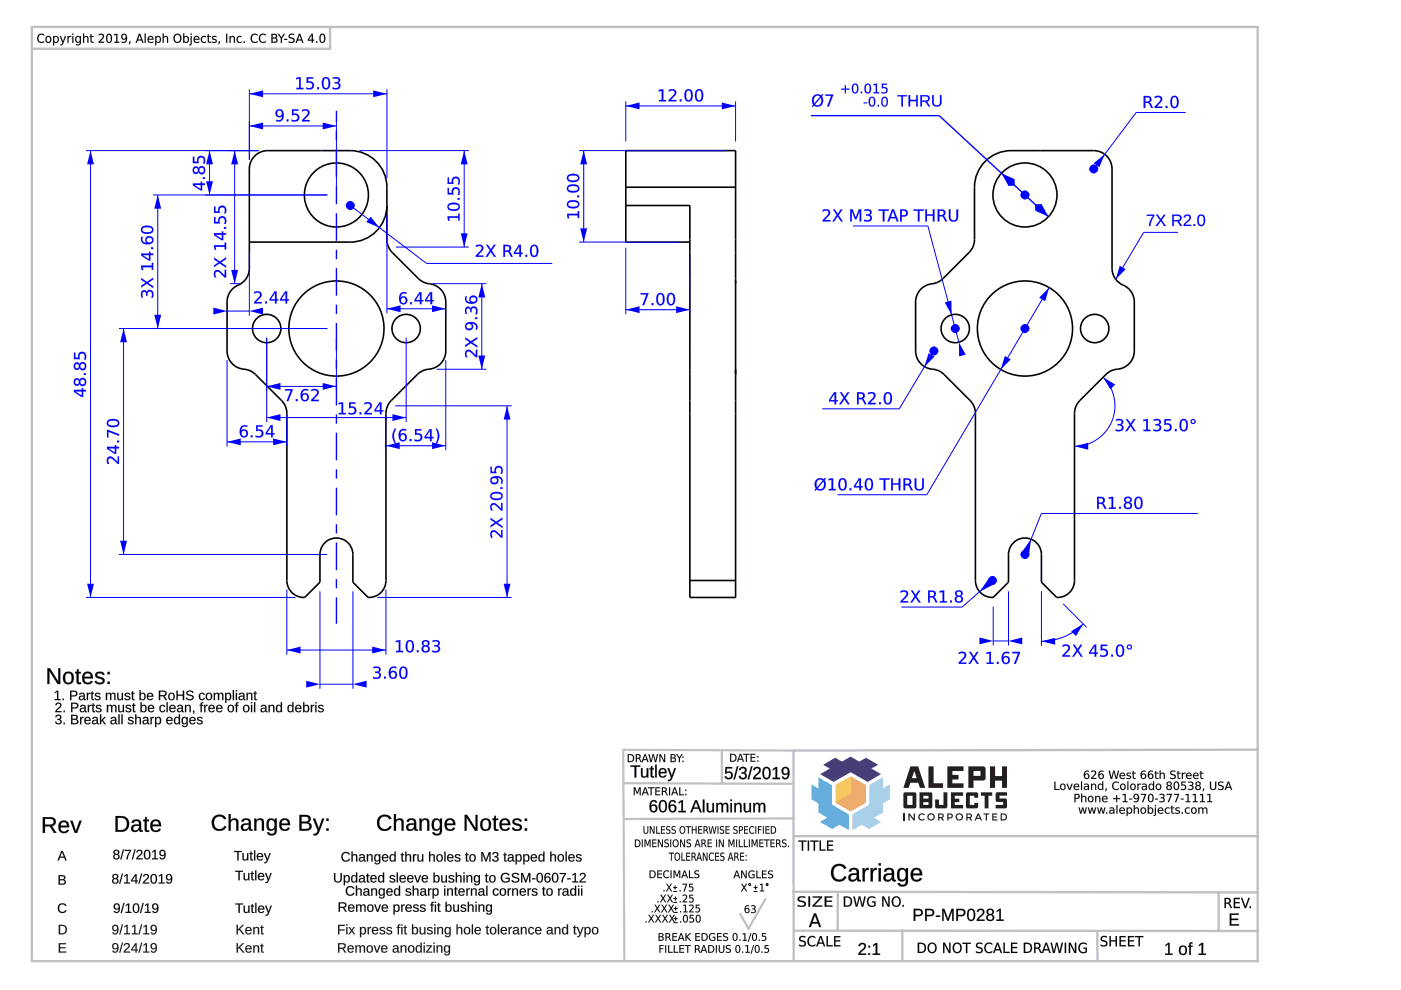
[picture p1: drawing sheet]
<svg xmlns="http://www.w3.org/2000/svg" width="297mm" height="210mm" viewBox="0 0 297 210" stroke-linecap="round" stroke-linejoin="round" font-family="sans-serif">
<g fill="none" stroke="#000" stroke-width=".34">
<path d="M54 33.1a3.9 3.9 0 0 1 2.7-1.2h17.6a7.8 7.8 0 0 1 7.7 7.8v11.1l.3 1.5 .9 1.2 5.5 5.6a4.5 4.5 0 0 0 3.1 1.2 3.9 3.9 0 0 1 2.7 3.7v10.4a4.1 4.1 0 0 1-4.3 4l-1.5 .8-5.7 5.7-.7 .8-.4 1.4-.1 36a3.6 3.6 0 0 1-3.7 3.6l-3.3-3.3v-5.8a3.5 3.5 0 0 0-3.5-3.5 3.5 3.5 0 0 0-3.5 3.5v5.8l-3.2 3.3a3.6 3.6 0 0 1-3.8-3.6v-36l-.3-.9-.5-.9-5.8-5.9a4.5 4.5 0 0 0-3.2-1.3 3.9 3.9 0 0 1-2.9-3.7v-10.4a4.2 4.2 0 0 1 3.1-3.9 3.9 3.9 0 0 0 1.7-3.2v-21.1a3.9 3.9 0 0 1 1.1-2.7zM132.7 39.7v-7.8h23.3v7.8M132.7 39.7v3.9M132.7 39.7h23.3M156 39.7v20.5M208.9 34.2a7.7 7.7 0 0 1 5.5-2.3h17.5a3.9 3.9 0 0 1 3.9 3.9v21.1a4.1 4.1 0 0 0 2.9 3.9 3.9 3.9 0 0 1 1.8 3.2v10.4a3.9 3.9 0 0 1-4 3.9l-1 .4-.8 .5-5.7 5.7-.7 .8-.4 1.4-.1 36a3.6 3.6 0 0 1-3.8 3.6l-3.2-3.3v-5.8a3.5 3.5 0 0 0-3.5-3.5 3.5 3.5 0 0 0-3.5 3.5v5.8l-3.2 3.3a3.6 3.6 0 0 1-3.8-3.6v-36l-.3-.9-.5-.9-5.8-5.9a4.5 4.5 0 0 0-3.2-1.3 3.9 3.9 0 0 1-2.9-3.7v-10.4a4.1 4.1 0 0 1 4.3-4l.9-.4 .6-.5 5.6-5.6 .8-1.2 .3-1.5v-11.1a7.7 7.7 0 0 1 2.3-5.5zM220.6 31.9h.1M82 43.6a7.8 7.8 0 0 1-7.7 7.7h-21.4M132.7 43.6h13.6v79.5M132.7 43.6v7.7h13.6M156 59.6v.6M156 60.2v18.1"/>
<path d="M156 78.3v1.1M156 79.4v43.7M146.3 123.1v3.6h9.7M146.3 123.1h9.7M156 126.6v.1M156 123.1v3.6"/>
<circle cx="71.3" cy="41.3" r="6.8"/>
<circle cx="217.3" cy="41.3" r="6.8"/>
<circle cx="56.5" cy="69.7" r="3"/>
<circle cx="71.3" cy="69.7" r="10.1"/>
<circle cx="86.1" cy="69.7" r="3"/>
<circle cx="202.5" cy="69.7" r="3"/>
<circle cx="217.3" cy="69.7" r="10.1"/>
<circle cx="232.1" cy="69.7" r="3"/>
</g>
<path d="M18.2 31.9h36.6M19.2 31.9v94.8M18.2 126.7h44.5" fill="none" stroke="#00f" stroke-width=".21"/>
<g fill="#00f">
<path d="M18.5 123.8h1.4l-.7 2.9z"/>
<path d="M19.2 31.9l.7 2.9h-1.4z"/>
<path d="M16 83l1.3 .9v-.9zM15.7 82.7h1.6v-.4h.3v.4h.6v.3h-.6v1.2h-.3l-1.6-1.1zM17 81a.55 .55 0 0 0 1.1 0 .55 .55 0 0 0-1.1 0zM15.8 80.4l.3-.2h.4l.4 .4a.76 .76 0 0 1 1-.4 .76 .76 0 0 1 .4 1 .71 .71 0 0 1-.7 .7 .71 .71 0 0 1-.7-.6 .68 .68 0 0 1-1 .4 .68 .68 0 0 1-.2-.9zM15.8 81a.5 .5 0 0 0 1 0 .5 .5 0 0 0-1 0zM17.8 79.1h.4v.4h-.4zM17 77.6a.55 .55 0 0 0 1.1 0 .55 .55 0 0 0-1.1 0zM15.8 77l.3-.2 .4 .1 .4 .4a.76 .76 0 0 1 1-.5 .76 .76 0 0 1 .4 1.1 .71 .71 0 0 1-.7 .6 .71 .71 0 0 1-.7-.5 .68 .68 0 0 1-1 .4 .68 .68 0 0 1-.2-1zM15.8 77.6a.5 .5 0 0 0 1 0 .5 .5 0 0 0-1 0zM15.7 74.8h.3v1h.6a.91 .91 0 0 1 .9-1.2 .91 .91 0 0 1 .7 1.3v.3h-.4a.7 .7 0 0 0 .1-.9 .7 .7 0 0 0-.9-.2l-.2 .5 .2 .5h-1.3z"/>
<path d="M16 83l1.3 .9v-.9zM15.9 83h1.5v.9zM15.7 82.7h1.6v-.4h.3v.4h.6v.3h-.6v1.2h-.3l-1.6-1.1zM15.7 82.7v.4l1.6 1.1h.3v-1.2h.6v-.3h-.6v-.4h-.3l.1 .4zM17 81a.5 .5 0 0 0 1 0 .5 .5 0 0 0-1 0zM17 81a.55 .55 0 0 1 1.1 0 .55 .55 0 0 1-1.1 0zM15.8 80.4a.6 .6 0 0 1 .6-.2 .6 .6 0 0 1 .5 .4 .71 .71 0 0 1 .7-.5 .71 .71 0 0 1 .7 .6 .77 .77 0 0 1-.4 1.1 .77 .77 0 0 1-1-.5 .62 .62 0 0 1-.7 .5 .62 .62 0 0 1-.6-.6zM15.8 80.4a.77 .77 0 0 0-.1 1 .77 .77 0 0 0 1 .3l.2-.4a.74 .74 0 0 0 1 .5 .74 .74 0 0 0 .3-1.1 .69 .69 0 0 0-.6-.6 .69 .69 0 0 0-.7 .6 .59 .59 0 0 0-.4-.5 .59 .59 0 0 0-.7 .2zM15.9 81a.45 .45 0 0 0 .9 0 .45 .45 0 0 0-.9 0zM15.9 81a.48 .48 0 0 1 .9 0 .48 .48 0 0 1-.9 0zM17.8 79.1h.4v.4h-.4zM17.8 79.1v.4h.4v-.4zM17 77.6a.5 .5 0 0 0 1 0 .5 .5 0 0 0-1 0zM17 77.6a.55 .55 0 0 1 1.1 0 .55 .55 0 0 1-1.1 0zM15.8 77a.6 .6 0 0 1 .6-.2 .6 .6 0 0 1 .5 .5 .71 .71 0 0 1 .7-.6 .71 .71 0 0 1 .7 .7 .77 .77 0 0 1-.4 1.1 .77 .77 0 0 1-1-.5 .62 .62 0 0 1-.7 .5 .62 .62 0 0 1-.6-.6zM15.8 77.1a.77 .77 0 0 0-.1 .9 .77 .77 0 0 0 1 .3l.2-.4a.74 .74 0 0 0 1 .5 .74 .74 0 0 0 .3-1 .69 .69 0 0 0-.6-.6 .69 .69 0 0 0-.7 .6 .59 .59 0 0 0-.4-.5 .59 .59 0 0 0-.7 .2zM15.9 77.6a.45 .45 0 0 0 .9 0 .45 .45 0 0 0-.9 0zM15.9 77.6a.48 .48 0 0 1 .9 0 .48 .48 0 0 1-.9 0zM15.7 74.8h.3v1h.6a.93 .93 0 0 1 .9-1.3 .93 .93 0 0 1 .8 1.4l-.1 .4-.4-.1a.69 .69 0 0 0 .1-.9 .69 .69 0 0 0-.9-.2l-.1 .5 .1 .6h-1.3zM15.7 74.8v1.3h1.3a.69 .69 0 0 1-.1-1 .69 .69 0 0 1 1 0 .69 .69 0 0 1 0 1l-.1 .1h.3a.98 .98 0 0 0 0-1.2 .98 .98 0 0 0-1.3-.1l-.2 .4v.5h-.6v-1z"/>
</g>
<path d="M52.9 18.9v15M52.9 19.9h29.1M82 18.9v18.9" fill="none" stroke="#00f" stroke-width=".21"/>
<g fill="#00f">
<path d="M52.9 19.9l2.9-.7v1.4z"/>
<path d="M79.1 19.2l2.9 .7-2.9 .7z"/>
<path d="M216.4 69.7a.95 .95 0 0 1 1.9 0 .95 .95 0 0 1-1.9 0z"/>
<path d="M62.8 16.5l1-.1v2.2h.5v.3h-1.4v-.3h.5v-1.9l-.6 .1zM65 16.4h1.4v.3h-1.1v.6a.91 .91 0 0 1 1.3 .9 .91 .91 0 0 1-1.3 .7h-.4v-.4a.7 .7 0 0 0 1 .1 .7 .7 0 0 0 .2-.9l-.5-.2-.6 .2zM67.3 18.5h.3v.4h-.3zM68.8 16.7a1.73 1.73 0 0 0 .2 2h.1a1.19 1.19 0 0 0 .5-1.6l-.3-.5zM68.6 16.5a.95 .95 0 0 1 1.1 .1 .95 .95 0 0 1 .3 1.1 .92 .92 0 0 1-.4 1.1 .92 .92 0 0 1-1.1-.2 2.05 2.05 0 0 1 .1-2.1zM70.6 16.4a1.04 1.04 0 0 1 1.5 .6l-.1 .3-.3 .2a.75 .75 0 0 1 .4 1 .75 .75 0 0 1-.9 .5l-.7-.2v-.3a.75 .75 0 0 0 .8 .2 .75 .75 0 0 0 .5-.7l-.2-.2-.7-.1v-.3h.4a.42 .42 0 0 0 .5-.4 .42 .42 0 0 0-.6-.4l-.6 .1z"/>
<path d="M62.8 16.5l1-.1v2.2h.5v.3h-1.5v-.3h.6v-1.9l-.6 .1zM62.8 16.5v.3l.6-.1v1.9h-.5v.3h1.4v-.3h-.6l.1-2.2zM65 16.4h1.4v.3h-1.1v.6a.93 .93 0 0 1 1.3 .9 .93 .93 0 0 1-1.3 .8l-.4-.1v-.4a.69 .69 0 0 0 1 .1 .69 .69 0 0 0 .1-.9l-.4-.2-.6 .2zM65 16.4v1.3a.69 .69 0 0 1 1-.1 .69 .69 0 0 1 .1 1 .69 .69 0 0 1-1 0l-.2-.1v.3a.98 .98 0 0 0 1.3 0 .98 .98 0 0 0 .1-1.3l-.4-.2h-.6v-.7l1.1 .1v-.3zM67.2 18.5h.4v.4h-.4zM67.3 18.5v.4h.3v-.4zM68.8 16.7a1.73 1.73 0 0 0 .2 2h.1a1.17 1.17 0 0 0 .5-1.6l-.3-.5zM68.8 16.7l.3-.1a1.2 1.2 0 0 1 .5 1.6 .54 .54 0 0 1-.7 .5 .54 .54 0 0 1-.3-.7v-.9zM68.6 16.5a.96 .96 0 0 1 1.1 .1 .96 .96 0 0 1 .3 1.1 .94 .94 0 0 1-.4 1.1 .94 .94 0 0 1-1.2-.2 2.06 2.06 0 0 1 .2-2.1zM68.6 16.5a1.74 1.74 0 0 0 .3 2.4 .99 .99 0 0 0 1.1-1.2 .95 .95 0 0 0-.3-1.1 .95 .95 0 0 0-1.1-.1zM70.6 16.4a1.05 1.05 0 0 1 1.5 .6l-.1 .4-.3 .1a.69 .69 0 0 1 .5 .7 .69 .69 0 0 1-.5 .7l-.5 .1-.7-.1v-.4a.74 .74 0 0 0 .8 .2 .74 .74 0 0 0 .5-.7l-.2-.2-.7-.1v-.3h.4a.4 .4 0 0 0 .5-.4 .4 .4 0 0 0-.6-.4l-.6 .2zM70.6 16.4v.3a.87 .87 0 0 1 1.2 .3 .61 .61 0 0 1-.9 .4v.3a.58 .58 0 0 1 1 .5 .58 .58 0 0 1-.9 .5l-.5-.2v.3a1.1 1.1 0 0 0 1.7-.6l-.2-.4-.4-.3a.65 .65 0 0 0 .4-.8 .65 .65 0 0 0-.9-.3z"/>
</g>
<circle cx="217.3" cy="69.7" r=".48" fill="#00f"/>
<path d="M222.4 61l-25.9 43.9" fill="none" stroke="#00f" stroke-width=".21"/>
<g fill="#00f">
<path d="M213 75.5l1.3 .7-2.1 2.1z"/>
<path d="M222.4 61l-.8 2.8-1.3-.7z"/>
</g>
<path d="M177.6 104.9h18.9" fill="none" stroke="#00f" stroke-width=".21"/>
<g fill="#00f">
<path d="M201.6 69.7a.95 .95 0 0 1 1.9 0 .95 .95 0 0 1-1.9 0z"/>
<path d="M174.6 102.1l-1.2 1.4a.89 .89 0 0 0 1.1 0 .89 .89 0 0 0 .2-1.2zM173.3 101.9l-.2 .8 .1 .6 1.2-1.4-.5-.2zM173 101.7l.9-.3 .8 .2 .2-.3 .2 .2-.3 .3a1.3 1.3 0 0 1 0 1.7 1.3 1.3 0 0 1-1.6 .3l-.3 .3-.2-.2 .3-.3a1.61 1.61 0 0 1 0-1.9zM175.7 101.5l.9-.1v2.3h.6v.3h-1.5v-.3h.6v-2l-.6 .2zM178.3 101.8a1.73 1.73 0 0 0 .2 1.9h.1a1.19 1.19 0 0 0 .5-1.6l-.3-.4zM178.2 101.5a.95 .95 0 0 1 1.1 .1 .95 .95 0 0 1 .2 1.1 .92 .92 0 0 1-.3 1.1 .92 .92 0 0 1-1.2-.1 2.05 2.05 0 0 1 .2-2.2zM180.1 103.5h.4v.5h-.4zM182.2 101.7l-.9 1.4h.9zM182.1 101.4h.4v1.7h.4v.3h-.4v.6h-.3v-.6h-1.2v-.4zM183.9 101.8a1.73 1.73 0 0 0 .2 1.9h.1a1.19 1.19 0 0 0 .5-1.6l-.3-.4zM183.7 101.5a.95 .95 0 0 1 1.1 .1 .95 .95 0 0 1 .3 1.1 .92 .92 0 0 1-.3 1.1 .92 .92 0 0 1-1.2-.1 2.05 2.05 0 0 1 .1-2.2zM186.5 101.4h2.1v.3h-.9v2.3h-.3v-2.3h-.9zM188.9 101.4h.4v1.1h1.2v-1.1h.4v2.6h-.4v-1.2h-1.2v1.2h-.4zM191.6 101.4h.7a.71 .71 0 0 1 .9 .5 .71 .71 0 0 1-.4 .9l.7 1.2h-.3l-.5-.9-.4-.2h-.4v1.1h-.3zM191.9 101.7v.9h.4a.45 .45 0 0 0 .5-.4 .45 .45 0 0 0-.5-.5zM193.9 101.4h.4v1.6a.64 .64 0 0 0 .6 .7 .64 .64 0 0 0 .6-.7v-1.6h.4v1.6a.97 .97 0 0 1-1 1 .97 .97 0 0 1-1-1z"/>
<path d="M174.6 102.1l-1.2 1.4a.85 .85 0 0 0 1 0 .85 .85 0 0 0 .3-1zM174.6 102a.98 .98 0 0 1 0 1.3 .98 .98 0 0 1-1.2 .2zM173.3 101.9a1.57 1.57 0 0 0-.1 1.4l1.2-1.4a.79 .79 0 0 0-1.1 0zM173.3 101.9a.75 .75 0 0 1 1.2 0l-1.3 1.5a1.47 1.47 0 0 1 .1-1.5zM173 101.7a1.22 1.22 0 0 1 1.7-.1l.2-.3 .2 .2-.3 .3a1.3 1.3 0 0 1 0 1.7 1.3 1.3 0 0 1-1.7 .3l-.2 .3-.2-.2 .3-.3a1.63 1.63 0 0 1 0-1.9zM173.1 101.7a1.62 1.62 0 0 0-.1 1.9l-.3 .3 .2 .2 .2-.4a1.29 1.29 0 0 0 1.7-.2 1.29 1.29 0 0 0 0-1.7l.3-.3-.2-.2-.2 .3a1.23 1.23 0 0 0-1.6 .1zM175.7 101.5l.9-.1v2.3h.6v.3h-1.5v-.3h.6v-2l-.6 .2zM175.7 101.5v.4l.6-.2v2h-.6v.3h1.5v-.3h-.6v-2.3zM178.4 101.8a1.73 1.73 0 0 0 .1 1.9h.1a1.17 1.17 0 0 0 .5-1.6l-.3-.4zM178.3 101.7l.3-.1a1.2 1.2 0 0 1 .5 1.7 .54 .54 0 0 1-.6 .4 .54 .54 0 0 1-.4-.7v-.9zM178.1 101.5a.96 .96 0 0 1 1.2 .1 .96 .96 0 0 1 .2 1.1 .94 .94 0 0 1-.3 1.2 .94 .94 0 0 1-1.2-.2 2.06 2.06 0 0 1 .1-2.2zM178.2 101.5a1.74 1.74 0 0 0 .2 2.5 .99 .99 0 0 0 1.1-1.3 .95 .95 0 0 0-.3-1 .95 .95 0 0 0-1-.2zM180.1 103.5h.4v.5h-.4zM180.1 103.5v.5h.4v-.5zM182.2 101.7l-.9 1.4h.9zM182.2 101.7v1.4h-.9zM182.1 101.4h.5l-.1 1.7h.4v.3h-.4l.1 .6h-.4v-.6h-1.2v-.4zM182.1 101.4l-1.1 1.6v.4l1.2-.1v.7h.3v-.7l.4 .1v-.3h-.4v-1.7zM183.9 101.8a1.73 1.73 0 0 0 .2 1.9h.1a1.17 1.17 0 0 0 .5-1.6l-.3-.4zM183.9 101.7l.3-.1a1.2 1.2 0 0 1 .5 1.7 .54 .54 0 0 1-.7 .4 .54 .54 0 0 1-.3-.7v-.9zM183.7 101.5a.96 .96 0 0 1 1.1 .1 .96 .96 0 0 1 .3 1.1 .94 .94 0 0 1-.3 1.2 .94 .94 0 0 1-1.2-.2 2.06 2.06 0 0 1 .1-2.2zM183.8 101.5a1.74 1.74 0 0 0 .2 2.5 .99 .99 0 0 0 1.1-1.3 .95 .95 0 0 0-.3-1 .95 .95 0 0 0-1-.2zM186.4 101.4h2.2v.3h-.9v2.3h-.4l.1-2.3h-1zM186.5 101.4v.3h.9v2.3h.3v-2.3h.9v-.3zM188.9 101.4h.4v1.1h1.2v-1.1h.4v2.6h-.4v-1.2h-1.2v1.2h-.4zM188.9 101.4v2.6h.4v-1.3h1.3l-.1 1.3h.4v-2.6h-.4l.1 1.1h-1.3v-1.1zM191.5 101.4h.8a.73 .73 0 0 1 .9 .5 .73 .73 0 0 1-.4 .9l.3 .3 .5 .9h-.4l-.6-1-.7-.1v1.1h-.4zM191.6 101.4v2.6h.3v-1.1l.7 .1 .6 1h.3l-.4-.9-.4-.3a.69 .69 0 0 0 .5-.9 .69 .69 0 0 0-.9-.5zM191.9 101.7v.9h.4a.44 .44 0 0 0 .5-.4 .44 .44 0 0 0-.5-.5zM191.9 101.7a.76 .76 0 0 1 .9 .2l.1 .3a.44 .44 0 0 1-.6 .4h-.4zM193.9 101.4h.4v1.6a.62 .62 0 0 0 .6 .7 .62 .62 0 0 0 .6-.7v-1.6h.4v1.6a.99 .99 0 0 1-1 1 .99 .99 0 0 1-1-1zM193.9 101.4v1.6a.96 .96 0 0 0 1 1 .96 .96 0 0 0 1-1v-1.6h-.4v1.6a.66 .66 0 0 1-.6 .7 .66 .66 0 0 1-.6-.7v-1.6z"/>
</g>
<circle cx="202.5" cy="69.7" r=".48" fill="#00f"/>
<path d="M196.7 47.9l6.6 24.7" fill="none" stroke="#00f" stroke-width=".21"/>
<g fill="#00f">
<path d="M200.3 64.1l1.4-.3 .1 3z"/>
<path d="M203.3 72.6l1.5 2.6-1.4 .4z"/>
</g>
<path d="M180.8 47.9h15.9" fill="none" stroke="#00f" stroke-width=".21"/>
<g fill="#00f">
<path d="M197.1 74.4a.95 .95 0 0 1 1.9 0 .95 .95 0 0 1-1.9 0z"/>
<path d="M174.4 44.5a.89 .89 0 0 1 1.2-.1 .89 .89 0 0 1 .3 1.1l-1.1 1.2h1.2v.2h-1.6v-.2l.5-.6a1.1 1.1 0 0 0 .6-1.3l-.5-.1-.6 .2zM176.6 44.4h.4l.6 .9 .7-.9h.3l-.8 1.2 .9 1.3h-.4l-.7-1-.7 1h-.4l.9-1.3zM180.3 44.4h.5l.6 1.7 .7-1.7h.5v2.5h-.3v-2.2l-.7 1.8h-.3l-.7-1.8v2.2h-.3zM183.3 44.5a1.04 1.04 0 0 1 1.5 .5l-.1 .4-.4 .2a.75 .75 0 0 1 .5 .9 .75 .75 0 0 1-.9 .5l-.7-.1v-.4a.75 .75 0 0 0 .8 .2 .75 .75 0 0 0 .5-.7l-.3-.2-.6-.1v-.3h.3a.42 .42 0 0 0 .6-.4 .42 .42 0 0 0-.6-.4l-.6 .2zM186.3 44.4h2.1v.3h-.9v2.2h-.3v-2.2h-.9zM189.3 44.7l-.4 1.3h.9zM189.1 44.4h.4l1 2.5h-.4l-.2-.6h-1.1l-.3 .6h-.3zM191.2 44.7v.9h.4a.48 .48 0 0 0 .5-.4 .48 .48 0 0 0-.5-.5zM190.8 44.4h.8a.77 .77 0 0 1 .9 .8 .77 .77 0 0 1-.9 .7h-.4v1h-.4zM193.7 44.4h2.2v.3h-.9v2.2h-.4v-2.2h-.9zM196.2 44.4h.3v1h1.3v-1h.3v2.5h-.3v-1.2h-1.3v1.2h-.3zM198.8 44.4h.8a.71 .71 0 0 1 .8 .5 .71 .71 0 0 1-.4 .9l.8 1.1h-.4l-.4-.8-.5-.2h-.3v1h-.4zM199.2 44.7v.9h.4a.45 .45 0 0 0 .5-.5 .45 .45 0 0 0-.5-.4zM201.2 44.4h.3v1.5a.64 .64 0 0 0 .7 .8 .64 .64 0 0 0 .6-.8v-1.5h.3v1.6a.97 .97 0 0 1-.9 1 .97 .97 0 0 1-1-1z"/>
<path d="M174.4 44.5a.91 .91 0 0 1 1.2-.1 .91 .91 0 0 1 .3 1.1l-1.1 1.2 1.2-.1v.4l-1.6-.1a1.85 1.85 0 0 1 1-1.2 .58 .58 0 0 0 .1-.9 .58 .58 0 0 0-.9 0l-.2 .1zM174.4 44.5v.4a.66 .66 0 0 1 .8-.3 .66 .66 0 0 1 .4 .8l-1.2 1.3v.2h1.6v-.2h-1.2l.9-1a.82 .82 0 0 0 .1-1.2 .82 .82 0 0 0-1.2 0zM176.6 44.4h.4l.6 .9 .6-.9h.5l-.9 1.2 .9 1.4h-.4l-.7-1.1-.7 1.1h-.4l.9-1.4zM176.6 44.4l.8 1.2-.9 1.3h.4l.7-1.1 .7 1.1h.4l-.9-1.3 .8-1.2h-.3l-.7 1-.6-1zM180.2 44.4h.6l.6 1.7 .7-1.7h.5v2.6h-.4v-2.3l-.6 1.8h-.4l-.6-1.8v2.3h-.4zM180.3 44.4v2.5h.3v-2.3l.7 1.9h.3l.7-1.9v2.3h.3v-2.5h-.5l-.7 1.8-.6-1.8zM183.2 44.4h.1a1.05 1.05 0 0 1 1.5 .6l-.1 .4-.4 .2a.69 .69 0 0 1 .6 .6 .69 .69 0 0 1-.5 .7l-.5 .1-.7-.1v-.4a.74 .74 0 0 0 .8 .2 .74 .74 0 0 0 .5-.7l-.3-.2-.6-.1v-.3h.3a.4 .4 0 0 0 .5-.4 .4 .4 0 0 0-.5-.3l-.7 .1zM183.3 44.5v.3a.87 .87 0 0 1 1.2 .2 .61 .61 0 0 1-.9 .4v.3a.58 .58 0 0 1 .9 .5 .58 .58 0 0 1-.8 .5l-.5-.2v.4a1.1 1.1 0 0 0 1.6-.7l-.1-.4-.4-.2a.65 .65 0 0 0 .4-.9 .65 .65 0 0 0-.9-.3zM186.2 44.4h2.2v.3h-.9v2.3h-.3v-2.3h-1zM186.3 44.4v.3h.9v2.2h.3v-2.2h.9v-.3zM189.3 44.7l-.4 1.3h.9zM189.3 44.7l.5 1.3h-1zM189.1 44.4h.4l1 2.6h-.4l-.2-.7h-1.1l-.3 .7h-.4zM189.1 44.4l-.9 2.5h.3l.2-.6h1.2l.2 .6h.4l-1-2.5zM191.2 44.7v.9h.4a.46 .46 0 0 0 .5-.4 .46 .46 0 0 0-.5-.5zM191.2 44.7h.4a.5 .5 0 0 1 .5 .5 .5 .5 0 0 1-.5 .5h-.4zM190.8 44.4h.8a.78 .78 0 0 1 .9 .8 .78 .78 0 0 1-.9 .7h-.4v1.1h-.4zM190.8 44.4v2.5h.4v-1a.9 .9 0 0 0 1.2-1l-.3-.4zM193.7 44.4h2.2v.3h-.9v2.3h-.4v-2.3h-.9zM193.7 44.4v.3h.9v2.2h.4l-.1-2.2h1v-.3zM196.2 44.4h.3v1h1.3v-1h.3v2.6h-.3v-1.3h-1.3v1.3h-.3zM196.2 44.4v2.5h.3v-1.2h1.3v1.2h.3v-2.5h-.3v1.1h-1.3v-1.1zM198.8 44.4h.8a.73 .73 0 0 1 .8 .5 .73 .73 0 0 1-.4 .9l.3 .2 .5 1h-.4l-.6-1-.6-.1v1.1h-.4zM198.8 44.4v2.5h.4l-.1-1h.8l.5 1h.4l-.5-.8-.3-.4a.69 .69 0 0 0 .4-.8 .69 .69 0 0 0-.8-.5zM199.2 44.7v.9h.4a.44 .44 0 0 0 .5-.5 .44 .44 0 0 0-.5-.4zM199.1 44.7h.1a.76 .76 0 0 1 .9 .2v.2a.44 .44 0 0 1-.5 .5h-.5zM201.2 44.4h.3v1.5a.62 .62 0 0 0 .7 .8 .62 .62 0 0 0 .6-.8v-1.5h.3v1.6a.99 .99 0 0 1-.9 1 .99 .99 0 0 1-1-1zM201.2 44.4v1.6a.96 .96 0 0 0 1 1 .96 .96 0 0 0 .9-1v-1.6h-.3v1.5a.66 .66 0 0 1-.6 .8 .66 .66 0 0 1-.7-.8v-1.5z"/>
</g>
<circle cx="198" cy="74.4" r=".48" fill="#00f"/>
<path d="M198 74.4l-7.3 12.3" fill="none" stroke="#00f" stroke-width=".21"/>
<path d="M196.9 74.9l1.2 .7-2.1 2.1z" fill="#00f"/>
<path d="M174.3 86.7h16.4" fill="none" stroke="#00f" stroke-width=".21"/>
<g fill="#00f">
<path d="M231 35.8a.95 .95 0 0 1 1.9 0 .95 .95 0 0 1-1.9 0z"/>
<path d="M176.9 83.5l-.8 1.3h.8zM176.8 83.2h.5v1.6h.3v.3h-.3v.6h-.4v-.6h-1.1v-.3zM178.1 83.2h.3l.7 .9 .6-.9h.4l-.9 1.2 .9 1.3h-.3l-.8-1.1-.7 1.1h-.4l1-1.3zM181.7 83.2h.8a.71 .71 0 0 1 .8 .4 .71 .71 0 0 1-.4 .9l.8 1.2h-.4l-.4-.9-.5-.2h-.3v1.1h-.4zM182.1 83.4v1h.4a.45 .45 0 0 0 .5-.5 .45 .45 0 0 0-.5-.5zM184 83.3a.89 .89 0 0 1 1.2-.1 .89 .89 0 0 1 .3 1.1l-1.1 1.1h1.2v.3h-1.6v-.3l.6-.5a1.1 1.1 0 0 0 .5-1.4l-.5-.1-.6 .2zM186.4 85.3h.3v.4h-.3zM187.9 83.5a1.73 1.73 0 0 0 .2 2h.1a1.19 1.19 0 0 0 .5-1.6l-.3-.5zM187.8 83.3a.95 .95 0 0 1 1.1 .1 .95 .95 0 0 1 .2 1 .92 .92 0 0 1-.3 1.2 .92 .92 0 0 1-1.2-.2 2.05 2.05 0 0 1 .2-2.1z"/>
<path d="M176.9 83.5l-.8 1.3h.8zM176.9 83.4v1.4h-.9zM176.8 83.1h.5v1.7h.3v.3h-.3v.6h-.4v-.6h-1.1v-.3zM176.8 83.2l-1 1.6v.3h1.1v.6h.4l-.1-.6h.4v-.3h-.4l.1-1.6zM178 83.1h.4l.7 1 .6-1h.4l-.9 1.3 1 1.3h-.5l-.7-1.1-.7 1.1h-.4l1-1.3zM178.1 83.2l.8 1.2-1 1.3h.4l.7-1.1 .8 1.1h.3l-.9-1.3 .9-1.2h-.4l-.6 .9-.7-.9zM181.7 83.1h.8a.73 .73 0 0 1 .8 .5 .73 .73 0 0 1-.4 .9l.4 .3 .4 .9h-.4l-.6-1-.6-.1v1.1h-.4zM181.7 83.2v2.5h.4l-.1-1.1 .8 .1 .5 1h.4l-.5-.9-.3-.3a.69 .69 0 0 0 .4-.8 .69 .69 0 0 0-.8-.5zM182.1 83.4v1l.4-.1a.44 .44 0 0 0 .5-.4 .44 .44 0 0 0-.5-.4zM182 83.4h.1a.76 .76 0 0 1 .9 .3v.2a.44 .44 0 0 1-.5 .5h-.5zM184 83.3a.91 .91 0 0 1 1.2-.1 .91 .91 0 0 1 .3 1.1l-1.1 1.1h1.3v.3h-1.7a1.85 1.85 0 0 1 1-1.3 .58 .58 0 0 0 .1-.9 .58 .58 0 0 0-.8 .1l-.3 .1zM184 83.3v.3a.66 .66 0 0 1 .8-.2 .66 .66 0 0 1 .4 .7l-1.2 1.3v.3h1.6v-.3h-1.2l.9-.9a.82 .82 0 0 0 .1-1.2 .82 .82 0 0 0-1.1-.1zM186.4 85.3h.4v.4h-.4zM186.4 85.3v.4h.3v-.4zM188 83.5a1.73 1.73 0 0 0 .1 1.9l.1 .1a1.17 1.17 0 0 0 .5-1.6l-.3-.5zM187.9 83.5l.3-.1a1.2 1.2 0 0 1 .5 1.6 .54 .54 0 0 1-.6 .5 .54 .54 0 0 1-.4-.7v-.9zM187.7 83.3a.96 .96 0 0 1 1.2 .1 .96 .96 0 0 1 .2 1 .94 .94 0 0 1-.3 1.2 .94 .94 0 0 1-1.2-.2 2.06 2.06 0 0 1 .1-2.1zM187.8 83.3a1.74 1.74 0 0 0 .2 2.4 .99 .99 0 0 0 1.1-1.3 .95 .95 0 0 0-.3-1 .95 .95 0 0 0-1-.1z"/>
</g>
<circle cx="231.9" cy="35.8" r=".48" fill="#00f"/>
<path d="M240.9 23.9l-9 11.9" fill="none" stroke="#00f" stroke-width=".21"/>
<path d="M231.9 34.6l2.3-1.9-1.1 2.8z" fill="#00f"/>
<path d="M240.9 23.9h10.5" fill="none" stroke="#00f" stroke-width=".21"/>
<g fill="#00f">
<path d="M209.5 123.1a.95 .95 0 0 1 1.9 0 .95 .95 0 0 1-1.9 0z"/>
<path d="M242.5 20.3h.8a.71 .71 0 0 1 .8 .5 .71 .71 0 0 1-.4 .9l.8 1.2h-.4l-.5-.9-.4-.2h-.4v1.1h-.3zM242.8 20.6v.9h.5a.45 .45 0 0 0 .5-.4 .45 .45 0 0 0-.5-.5zM244.8 20.5a.89 .89 0 0 1 1.2-.1 .89 .89 0 0 1 .3 1.1l-1.1 1.1h1.2v.3h-1.6v-.3l.5-.5a1.1 1.1 0 0 0 .6-1.4l-.5-.1-.6 .2zM247.2 22.5h.3v.4h-.3zM248.7 20.7a1.73 1.73 0 0 0 .2 1.9l.1 .1a1.19 1.19 0 0 0 .5-1.7l-.3-.4zM248.5 20.5a.95 .95 0 0 1 1.1 0 .95 .95 0 0 1 .3 1.1 .92 .92 0 0 1-.4 1.2 .92 .92 0 0 1-1.1-.2 2.05 2.05 0 0 1 .1-2.1z"/>
<path d="M242.5 20.3h.8a.73 .73 0 0 1 .8 .5 .73 .73 0 0 1-.4 .9l.3 .3 .5 .9h-.4l-.6-1-.7-.1v1.1h-.3zM242.5 20.3v2.6h.3v-1.1l.7 .1 .6 1h.4l-.5-.9-.4-.3a.69 .69 0 0 0 .5-.8 .69 .69 0 0 0-.8-.5zM242.8 20.6v.9h.5a.44 .44 0 0 0 .4-.4 .44 .44 0 0 0-.4-.5zM242.8 20.6a.76 .76 0 0 1 .9 .3l.1 .2a.44 .44 0 0 1-.5 .4h-.5zM244.8 20.5a.91 .91 0 0 1 1.2-.1 .91 .91 0 0 1 .3 1.1l-1.1 1.1h1.2v.3h-1.6a1.85 1.85 0 0 1 1-1.3 .58 .58 0 0 0 .1-.9 .58 .58 0 0 0-.9 0l-.2 .1zM244.8 20.5v.3a.66 .66 0 0 1 .8-.2 .66 .66 0 0 1 .4 .7l-1.2 1.3v.3h1.6v-.3h-1.2l.9-1a.82 .82 0 0 0 .1-1.1 .82 .82 0 0 0-1.2-.1zM247.1 22.4h.4v.5h-.4zM247.2 22.5v.4h.3v-.4zM248.7 20.7a1.73 1.73 0 0 0 .2 1.9l.1 .1a1.17 1.17 0 0 0 .5-1.7l-.3-.4zM248.7 20.7l.3-.1a1.2 1.2 0 0 1 .5 1.6 .54 .54 0 0 1-.7 .5 .54 .54 0 0 1-.3-.8v-.9zM248.5 20.4a.96 .96 0 0 1 1.1 .1 .96 .96 0 0 1 .3 1.1 .94 .94 0 0 1-.4 1.2 .94 .94 0 0 1-1.2-.2 2.06 2.06 0 0 1 .2-2.2zM248.5 20.5a1.74 1.74 0 0 0 .3 2.4 .99 .99 0 0 0 1.1-1.3 .95 .95 0 0 0-.3-1 .95 .95 0 0 0-1.1-.1z"/>
</g>
<circle cx="210.4" cy="123.1" r=".48" fill="#00f"/>
<path d="M210.4 123.1l-6.4 5.6" fill="none" stroke="#00f" stroke-width=".21"/>
<path d="M209.4 123l1 1.1-2.7 1.4z" fill="#00f"/>
<path d="M191.1 128.7h12.9" fill="none" stroke="#00f" stroke-width=".21"/>
<g fill="#00f">
<path d="M216.4 117.6a.95 .95 0 0 1 1.9 0 .95 .95 0 0 1-1.9 0z"/>
<path d="M190.9 125.3a.89 .89 0 0 1 1.2-.1 .89 .89 0 0 1 .3 1.1l-1.1 1.2h1.2v.2h-1.6v-.2l.6-.6a1.1 1.1 0 0 0 .5-1.3l-.5-.1-.6 .2zM193.1 125.2h.4l.6 .9 .7-.9h.3l-.8 1.2 .9 1.3h-.4l-.7-1-.7 1h-.4l.9-1.3zM196.8 125.2h.8a.71 .71 0 0 1 .8 .5 .71 .71 0 0 1-.4 .9l.8 1.1h-.4l-.5-.8-.4-.2h-.4v1h-.3zM197.1 125.5v.9h.5a.45 .45 0 0 0 .5-.5 .45 .45 0 0 0-.5-.4zM199.2 125.3l1-.1v2.3h.5v.2h-1.4v-.2h.5v-2l-.6 .1zM201.5 127.3h.3v.4h-.3zM202.8 127.1a.52 .52 0 0 0 1 0 .52 .52 0 0 0-1 0zM202.7 125.3a.78 .78 0 0 1 1-.1 .78 .78 0 0 1 .3 1l-.3 .2a.76 .76 0 0 1 .4 1 .76 .76 0 0 1-1.1 .4 .71 .71 0 0 1-.6-.7 .71 .71 0 0 1 .6-.7l-.5-.4v-.4zM202.8 125.8a.5 .5 0 0 0 1 0 .5 .5 0 0 0-1 0z"/>
<path d="M190.9 125.3a.91 .91 0 0 1 1.2-.1 .91 .91 0 0 1 .3 1.1l-1.1 1.2 1.3-.1v.4l-1.7-.1a1.85 1.85 0 0 1 1-1.2 .58 .58 0 0 0 .1-.9 .58 .58 0 0 0-.8 0l-.3 .1zM190.9 125.3v.4a.66 .66 0 0 1 .8-.2 .66 .66 0 0 1 .4 .7l-1.2 1.3v.2h1.6v-.2h-1.2l.9-1a.82 .82 0 0 0 .1-1.2 .82 .82 0 0 0-1.1 0zM193.1 125.2h.4l.6 .9 .7-.9h.4l-.9 1.2 .9 1.4h-.4l-.7-1.1-.7 1.1h-.4l.9-1.4zM193.1 125.2l.8 1.2-.9 1.3h.4l.7-1.1 .7 1.1h.4l-.9-1.3 .8-1.2h-.3l-.7 1-.6-1zM196.8 125.2h.8a.73 .73 0 0 1 .8 .5 .73 .73 0 0 1-.4 .9l.3 .3 .5 .9h-.4l-.6-1-.7-.1v1.1h-.3zM196.8 125.2v2.5h.3v-1h.7l.6 1h.4l-.5-.8-.4-.3a.69 .69 0 0 0 .5-.9 .69 .69 0 0 0-.8-.5zM197.1 125.5v.9h.5a.44 .44 0 0 0 .4-.5 .44 .44 0 0 0-.4-.4zM197.1 125.5a.76 .76 0 0 1 .9 .2l.1 .2a.44 .44 0 0 1-.5 .5h-.5zM199.2 125.3l1-.1v2.3l.6-.1v.4h-1.5v-.4l.5 .1v-2l-.6 .2zM199.2 125.3v.3l.7-.1v2h-.6v.2h1.4v-.2h-.5v-2.3zM201.4 127.3h.4v.5h-.4zM201.5 127.3v.4h.3v-.4zM202.8 127.1a.5 .5 0 0 0 1 0 .5 .5 0 0 0-1 0zM202.8 127.1a.54 .54 0 0 1 1 0 .54 .54 0 0 1-1 0zM202.7 125.3a.8 .8 0 0 1 1-.1 .8 .8 0 0 1 .3 1l-.3 .2a.73 .73 0 0 1 .5 .9 .73 .73 0 0 1-.9 .5 .74 .74 0 0 1-.9-.5 .74 .74 0 0 1 .6-.9 .6 .6 0 0 1-.5-.5 .6 .6 0 0 1 .2-.6zM202.7 125.3a.59 .59 0 0 0-.2 .7 .59 .59 0 0 0 .5 .4 .74 .74 0 0 0-.5 1 .74 .74 0 0 0 1.1 .4 .69 .69 0 0 0 .6-.7 .69 .69 0 0 0-.6-.7 .66 .66 0 0 0 .4-.9 .66 .66 0 0 0-.9-.3zM202.9 125.8a.44 .44 0 0 0 .8 0 .44 .44 0 0 0-.8 0zM202.8 125.9a.5 .5 0 0 1 1 0 .5 .5 0 0 1-1 0z"/>
</g>
<circle cx="217.3" cy="117.6" r=".48" fill="#00f"/>
<path d="M220.8 108.9l-3.5 8.7" fill="none" stroke="#00f" stroke-width=".21"/>
<path d="M218.6 114.3l-.4 3-1.3-.6z" fill="#00f"/>
<path d="M220.8 108.9h33.2" fill="none" stroke="#00f" stroke-width=".21"/>
<g fill="#00f">
<path d="M232.6 105.4h.8a.71 .71 0 0 1 .8 .4 .71 .71 0 0 1-.4 .9l.8 1.2h-.4l-.4-.9-.5-.2h-.3v1.1h-.4zM233 105.6v.9h.4a.45 .45 0 0 0 .5-.4 .45 .45 0 0 0-.5-.5zM235.1 105.5l.9-.1v2.2h.6v.3h-1.5v-.3h.6v-1.9l-.6 .1zM237.3 107.5h.3v.4h-.3zM238.6 107.2a.52 .52 0 0 0 1 0 .52 .52 0 0 0-1 0zM238.5 105.5a.78 .78 0 0 1 1-.1 .78 .78 0 0 1 .3 .9l-.3 .2a.76 .76 0 0 1 .5 1.1 .76 .76 0 0 1-1.1 .3 .71 .71 0 0 1-.6-.6 .71 .71 0 0 1 .5-.8l-.4-.3-.1-.4zM238.7 106a.46 .46 0 0 0 .9 0 .46 .46 0 0 0-.9 0zM241.1 105.7a1.73 1.73 0 0 0 .1 1.9l.2 .1a1.19 1.19 0 0 0 .4-1.7l-.3-.4zM240.9 105.5a.95 .95 0 0 1 1.1 .1 .95 .95 0 0 1 .3 1 .92 .92 0 0 1-.4 1.2 .92 .92 0 0 1-1.2-.2 2.05 2.05 0 0 1 .2-2.1z"/>
<path d="M232.6 105.3h.8a.73 .73 0 0 1 .8 .5 .73 .73 0 0 1-.4 .9l.3 .3 .5 .9h-.4l-.6-1-.6-.1v1.1h-.4zM232.6 105.4v2.5h.4l-.1-1.1 .8 .1 .5 1h.4l-.5-.9-.3-.3a.69 .69 0 0 0 .4-.8 .69 .69 0 0 0-.8-.5zM233 105.6v.9h.4a.44 .44 0 0 0 .5-.4 .44 .44 0 0 0-.5-.4zM232.9 105.6h.1a.76 .76 0 0 1 .9 .3v.2a.44 .44 0 0 1-.5 .5h-.5zM235 105.5l1-.2v2.3h.6v.3h-1.5v-.3h.6v-1.9l-.7 .1zM235.1 105.5v.3l.6-.2v2h-.6v.3h1.5v-.3h-.6v-2.2zM237.3 107.4h.4v.5h-.4zM237.3 107.5v.4h.3v-.4zM238.6 107.2a.5 .5 0 0 0 1 0 .5 .5 0 0 0-1 0zM238.6 107.2a.55 .55 0 0 1 1.1 0 .55 .55 0 0 1-1.1 0zM238.5 105.5a.8 .8 0 0 1 1.1-.1 .8 .8 0 0 1 .2 .9l-.3 .2a.73 .73 0 0 1 .5 .9 .73 .73 0 0 1-.9 .6 .74 .74 0 0 1-.8-.6 .74 .74 0 0 1 .5-.9 .6 .6 0 0 1-.5-.4 .6 .6 0 0 1 .2-.6zM238.6 105.5a.59 .59 0 0 0-.2 .6 .59 .59 0 0 0 .5 .4 .74 .74 0 0 0-.6 1 .74 .74 0 0 0 1.1 .4 .69 .69 0 0 0 .6-.7 .69 .69 0 0 0-.6-.7 .66 .66 0 0 0 .5-.9 .66 .66 0 0 0-1-.3zM238.7 106a.45 .45 0 0 0 .9 0 .45 .45 0 0 0-.9 0zM238.6 106a.5 .5 0 0 1 1 0 .5 .5 0 0 1-1 0zM241.1 105.7a1.73 1.73 0 0 0 .1 1.9l.2 .1a1.17 1.17 0 0 0 .4-1.7l-.3-.4zM241.1 105.7l.3-.1a1.2 1.2 0 0 1 .5 1.6 .54 .54 0 0 1-.7 .5 .54 .54 0 0 1-.4-.8l.1-.9zM240.9 105.4a.96 .96 0 0 1 1.1 .1 .96 .96 0 0 1 .3 1.1 .94 .94 0 0 1-.4 1.2 .94 .94 0 0 1-1.2-.2 2.06 2.06 0 0 1 .2-2.2zM240.9 105.5a1.74 1.74 0 0 0 .2 2.4 .99 .99 0 0 0 1.1-1.3 .95 .95 0 0 0-.2-1 .95 .95 0 0 0-1.1-.1z"/>
</g>
<path d="M220.8 125.4v11.5M225.4 128l5 5M229.7 132.3a12.5 12.5 0 0 1-8.9 3.7" fill="none" stroke="#00f" stroke-width=".21"/>
<g fill="#00f">
<path d="M227.1 133.8l2.6-1.5-1.6 2.6z"/>
<path d="M220.8 136l2.9-.8v1.5z"/>
<path d="M225.3 136.8a.89 .89 0 0 1 1.1-.1 .89 .89 0 0 1 .3 1.1l-1 1.1h1.2v.3h-1.6v-.3l.5-.5a1.1 1.1 0 0 0 .6-1.3l-.6-.2-.5 .3zM227.5 136.7h.3l.7 .9 .6-.9h.4l-.9 1.2 .9 1.3h-.4l-.7-1.1-.7 1.1h-.4l.9-1.3zM232.1 137l-.9 1.3h.9zM232 136.7h.4v1.6h.4v.3h-.4v.6h-.3v-.6h-1.2v-.3zM233.4 136.7h1.3v.3h-1v.6a.91 .91 0 0 1 1.2 .9 .91 .91 0 0 1-1.3 .7h-.3v-.4a.7 .7 0 0 0 .9 .1 .7 .7 0 0 0 .2-.9l-.5-.2-.5 .2zM235.6 138.8h.4v.4h-.4zM237.2 137a1.73 1.73 0 0 0 .1 2h.2a1.19 1.19 0 0 0 .4-1.6l-.3-.5zM237 136.8a.95 .95 0 0 1 1.1 .1 .95 .95 0 0 1 .2 1.1 .92 .92 0 0 1-.3 1.1 .92 .92 0 0 1-1.2-.2 2.05 2.05 0 0 1 .2-2.1zM239.1 137.2a.35 .35 0 0 0 .7 0 .35 .35 0 0 0-.7 0zM238.9 137.2a.55 .55 0 0 1 1.1 0 .55 .55 0 0 1-1.1 0z"/>
<path d="M225.3 136.8a.91 .91 0 0 1 1.1-.1 .91 .91 0 0 1 .3 1.1l-1 1.1h1.2v.3h-1.7a1.85 1.85 0 0 1 1-1.3 .58 .58 0 0 0 .2-.8 .58 .58 0 0 0-.9 0l-.2 .1zM225.3 136.8v.4a.66 .66 0 0 1 .8-.3 .66 .66 0 0 1 .4 .7l-1.2 1.3v.3h1.6v-.3l-1.3 .1 1-1a.82 .82 0 0 0 0-1.2 .82 .82 0 0 0-1.1-.1zM227.4 136.7h.4l.7 .9 .6-.9h.4l-.9 1.2 .9 1.3h-.4l-.7-1.1-.7 1.1h-.4l.9-1.3zM227.5 136.7l.8 1.2-1 1.3h.4l.7-1.1 .7 1.1h.4l-.9-1.3 .9-1.2h-.4l-.6 1-.7-1zM232.1 137l-.9 1.3h.9zM232.1 136.9v1.5h-.9zM232 136.7h.4v1.6h.4v.3h-.4v.6h-.3v-.6h-1.2v-.3zM232 136.7l-1.1 1.6v.3h1.2v.6h.3v-.6h.4v-.3l-.4 .1v-1.7zM233.4 136.7h1.3v.3h-1v.6a.93 .93 0 0 1 1.3 .9 .93 .93 0 0 1-1.4 .8l-.4-.1 .1-.4a.69 .69 0 0 0 .9 .1 .69 .69 0 0 0 .2-.9l-.5-.1-.5 .1zM233.4 136.7v1.3a.69 .69 0 0 1 1-.1 .69 .69 0 0 1 0 1 .69 .69 0 0 1-1 0l-.1-.1v.3a.98 .98 0 0 0 1.3 0 .98 .98 0 0 0 .1-1.3l-.5-.2h-.5v-.6h1v-.3zM235.6 138.8h.4v.4h-.4zM235.6 138.8v.4h.4v-.4zM237.2 137a1.73 1.73 0 0 0 .1 2h.2a1.17 1.17 0 0 0 .4-1.6l-.3-.4zM237.2 137l.3-.1a1.2 1.2 0 0 1 .5 1.6 .54 .54 0 0 1-.7 .5 .54 .54 0 0 1-.4-.7l.1-.9zM237 136.8a.96 .96 0 0 1 1.1 .1 .96 .96 0 0 1 .3 1.1 .94 .94 0 0 1-.4 1.1 .94 .94 0 0 1-1.2-.2 2.06 2.06 0 0 1 .2-2.1zM237 136.8a1.74 1.74 0 0 0 .2 2.4 .99 .99 0 0 0 1.1-1.2 .95 .95 0 0 0-.3-1.1 .95 .95 0 0 0-1-.1zM239.1 137.2a.35 .35 0 0 0 .7 0 .35 .35 0 0 0-.7 0zM239.1 137.2a.35 .35 0 0 1 .7 0 .35 .35 0 0 1-.7 0zM238.9 137.2a.56 .56 0 0 1 1.1 0 .56 .56 0 0 1-1.1 0zM238.9 137.2a.55 .55 0 0 0 1.1 0 .55 .55 0 0 0-1.1 0z"/>
</g>
<path d="M132.7 52.5v14.1M146.3 54.3v12.3M132.7 65.7h13.6" fill="none" stroke="#00f" stroke-width=".21"/>
<g fill="#00f">
<path d="M132.7 65.7l2.9-.8v1.5z"/>
<path d="M143.3 64.9l3 .8-3 .7z"/>
<path d="M135.8 62.1h1.7l-.9 2.6h-.4l.9-2.3h-1.3zM138.2 64.3h.3v.4h-.3zM139.7 62.5a1.73 1.73 0 0 0 .2 1.9l.1 .1a1.19 1.19 0 0 0 .5-1.7l-.3-.4zM139.5 62.3a.95 .95 0 0 1 1.1 .1 .95 .95 0 0 1 .3 1 .92 .92 0 0 1-.4 1.2 .92 .92 0 0 1-1.1-.2 2.05 2.05 0 0 1 .1-2.1zM142 62.5a1.73 1.73 0 0 0 .1 1.9l.2 .1a1.19 1.19 0 0 0 .4-1.7l-.3-.4zM141.8 62.3a.95 .95 0 0 1 1.1 .1 .95 .95 0 0 1 .2 1 .92 .92 0 0 1-.3 1.2 .92 .92 0 0 1-1.2-.2 2.05 2.05 0 0 1 .2-2.1z"/>
<path d="M135.8 62.1h1.7l-.9 2.6h-.4l.9-2.3-1.3 .1zM135.8 62.1v.3h1.3l-.9 2.3h.4l.9-2.6zM138.1 64.2h.4v.5h-.4zM138.2 64.3v.4h.3v-.4zM139.7 62.5a1.73 1.73 0 0 0 .2 1.9l.1 .1a1.17 1.17 0 0 0 .5-1.7l-.3-.4zM139.7 62.5l.3-.1a1.2 1.2 0 0 1 .5 1.6 .54 .54 0 0 1-.7 .5 .54 .54 0 0 1-.3-.8v-.9zM139.5 62.2a.96 .96 0 0 1 1.1 .1 .96 .96 0 0 1 .3 1.1 .94 .94 0 0 1-.3 1.2 .94 .94 0 0 1-1.2-.2 2.06 2.06 0 0 1 .1-2.2zM139.6 62.3a1.74 1.74 0 0 0 .2 2.4 .99 .99 0 0 0 1.1-1.3 .95 .95 0 0 0-.3-1 .95 .95 0 0 0-1-.1zM142 62.5a1.73 1.73 0 0 0 .1 1.9l.2 .1a1.17 1.17 0 0 0 .4-1.7l-.3-.4zM141.9 62.5l.4-.1a1.2 1.2 0 0 1 .4 1.6 .54 .54 0 0 1-.6 .5 .54 .54 0 0 1-.4-.8l.1-.9zM141.8 62.2a.96 .96 0 0 1 1.1 .1 .96 .96 0 0 1 .3 1.1 .94 .94 0 0 1-.4 1.2 .94 .94 0 0 1-1.2-.2 2.06 2.06 0 0 1 .2-2.2zM141.8 62.3a1.74 1.74 0 0 0 .2 2.4 .99 .99 0 0 0 1.1-1.3 .95 .95 0 0 0-.3-1 .95 .95 0 0 0-1-.1z"/>
</g>
<path d="M132.7 21.5v8.5M132.7 22.5h23.3M156 21.5v8.5" fill="none" stroke="#00f" stroke-width=".21"/>
<g fill="#00f">
<path d="M153 21.7l3 .8-3 .7z"/>
<path d="M132.7 22.5l2.9-.8v1.5z"/>
<path d="M139.7 19.1l.9-.2v2.3h.6v.3h-1.5v-.3h.6v-1.9l-.6 .1zM141.8 19.1a.89 .89 0 0 1 1.1-.1 .89 .89 0 0 1 .3 1.1l-1 1.1h1.2v.3h-1.6v-.3l.5-.5a1.1 1.1 0 0 0 .6-1.4l-.5-.1-.6 .2zM144.1 21.1h.4v.4h-.4zM145.7 19.3a1.73 1.73 0 0 0 .1 1.9l.2 .1a1.19 1.19 0 0 0 .5-1.7l-.3-.4zM145.5 19a.95 .95 0 0 1 1.1 .1 .95 .95 0 0 1 .3 1.1 .92 .92 0 0 1-.4 1.2 .92 .92 0 0 1-1.2-.2 2.05 2.05 0 0 1 .2-2.2zM147.9 19.3a1.73 1.73 0 0 0 .2 1.9l.1 .1a1.19 1.19 0 0 0 .5-1.7l-.3-.4zM147.7 19a.95 .95 0 0 1 1.1 .1 .95 .95 0 0 1 .3 1.1 .92 .92 0 0 1-.3 1.2 .92 .92 0 0 1-1.2-.2 2.05 2.05 0 0 1 .1-2.2z"/>
<path d="M139.7 19.1l.9-.2v2.3h.6v.3h-1.5v-.3h.6v-1.9l-.6 .1zM139.7 19.1v.3l.6-.2v2h-.6v.3h1.5v-.3h-.6v-2.3zM141.8 19.1a.91 .91 0 0 1 1.2-.2 .91 .91 0 0 1 .3 1.2l-1.1 1.1h1.2v.3h-1.6a1.85 1.85 0 0 1 .9-1.3 .58 .58 0 0 0 .2-.9 .58 .58 0 0 0-.9 0l-.2 .1zM141.8 19.1v.3a.66 .66 0 0 1 .8-.2 .66 .66 0 0 1 .4 .7l-1.2 1.3v.3h1.6v-.3h-1.2l.9-1a.82 .82 0 0 0 .1-1.1 .82 .82 0 0 0-1.2-.1zM144.1 21h.4v.5h-.4zM144.1 21.1v.4h.4v-.4zM145.7 19.3a1.73 1.73 0 0 0 .1 1.9h.2a1.17 1.17 0 0 0 .4-1.6l-.3-.4zM145.7 19.3l.3-.1a1.2 1.2 0 0 1 .5 1.6 .54 .54 0 0 1-.7 .5 .54 .54 0 0 1-.3-.8v-.9zM145.5 19a.96 .96 0 0 1 1.1 .1 .96 .96 0 0 1 .3 1.1 .94 .94 0 0 1-.4 1.2 .94 .94 0 0 1-1.2-.2 2.06 2.06 0 0 1 .2-2.2zM145.5 19.1a1.74 1.74 0 0 0 .2 2.4 .99 .99 0 0 0 1.2-1.3 .95 .95 0 0 0-.3-1 .95 .95 0 0 0-1.1-.1zM147.9 19.3a1.73 1.73 0 0 0 .2 1.9h.1a1.17 1.17 0 0 0 .5-1.6l-.3-.4zM147.9 19.3l.3-.1a1.2 1.2 0 0 1 .5 1.6 .54 .54 0 0 1-.7 .5 .54 .54 0 0 1-.3-.8v-.9zM147.7 19a.96 .96 0 0 1 1.1 .1 .96 .96 0 0 1 .3 1.1 .94 .94 0 0 1-.3 1.2 .94 .94 0 0 1-1.2-.2 2.06 2.06 0 0 1 .1-2.2zM147.8 19.1a1.74 1.74 0 0 0 .2 2.4 .99 .99 0 0 0 1.1-1.3 .95 .95 0 0 0-.3-1 .95 .95 0 0 0-1-.1z"/>
</g>
<path d="M43.5 31.9h11.3M44.4 31.9v9.4M43.5 41.3h25.9" fill="none" stroke="#00f" stroke-width=".21"/>
<g fill="#00f">
<path d="M43.7 38.4h1.5l-.8 2.9z"/>
<path d="M44.4 31.9l.8 2.9h-1.5z"/>
<path d="M41.2 39.2l1.4 .9v-.9zM40.9 38.9h1.7v-.4h.3v.4h.6v.3h-.6v1.2h-.4l-1.6-1.1zM43 37.6h.5v.3h-.5zM42.2 36.1a.55 .55 0 0 0 1.1 0 .55 .55 0 0 0-1.1 0zM41 35.5l.3-.2h.4l.4 .4a.76 .76 0 0 1 1-.4 .76 .76 0 0 1 .4 1 .71 .71 0 0 1-.7 .7 .71 .71 0 0 1-.7-.6 .68 .68 0 0 1-.9 .4 .68 .68 0 0 1-.3-.9zM41.1 36.1a.46 .46 0 0 0 .9 0 .46 .46 0 0 0-.9 0zM40.9 33.2h.3v1.1h.6a.91 .91 0 0 1 .9-1.3 .91 .91 0 0 1 .8 1.3l-.1 .4h-.4a.7 .7 0 0 0 .2-1 .7 .7 0 0 0-1-.1l-.1 .4 .1 .6h-1.3z"/>
<path d="M41.2 39.2l1.4 .9v-.9zM41.1 39.2h1.5v.9zM40.9 38.9h1.7v-.4h.3v.4h.6v.3h-.6v1.2h-.4l-1.6-1.1zM40.9 38.9v.4l1.6 1.1h.4l-.1-1.2h.7v-.3h-.7l.1-.4h-.3v.4zM43 37.6h.5v.4h-.5zM43 37.6v.3h.5v-.3zM42.3 36.1a.5 .5 0 0 0 1 0 .5 .5 0 0 0-1 0zM42.2 36.1a.55 .55 0 0 1 1.1 0 .55 .55 0 0 1-1.1 0zM41 35.5a.6 .6 0 0 1 .6-.2 .6 .6 0 0 1 .5 .4 .71 .71 0 0 1 .7-.5 .71 .71 0 0 1 .7 .6 .77 .77 0 0 1-.4 1.1 .77 .77 0 0 1-1-.5 .62 .62 0 0 1-.7 .5 .62 .62 0 0 1-.5-.6zM41.1 35.5a.77 .77 0 0 0-.2 1 .77 .77 0 0 0 1 .3l.2-.4a.74 .74 0 0 0 1 .5 .74 .74 0 0 0 .4-1.1 .69 .69 0 0 0-.7-.6 .69 .69 0 0 0-.7 .6 .59 .59 0 0 0-.4-.5 .59 .59 0 0 0-.6 .2zM41.1 36.1a.45 .45 0 0 0 .9 0 .45 .45 0 0 0-.9 0zM41.1 36.1a.5 .5 0 0 1 1 0 .5 .5 0 0 1-1 0zM40.9 33.2h.3v1.1h.6a.93 .93 0 0 1 .9-1.3 .93 .93 0 0 1 .8 1.4l-.1 .3h-.4a.69 .69 0 0 0 .2-1 .69 .69 0 0 0-1-.1l-.1 .4 .1 .6h-1.3zM40.9 33.2v1.4h1.3a.69 .69 0 0 1-.1-1 .69 .69 0 0 1 1 0 .69 .69 0 0 1 0 .9l-.1 .2h.4a.98 .98 0 0 0-.1-1.3 .98 .98 0 0 0-1.3-.1l-.2 .4v.6h-.6v-1.1z"/>
</g>
<path d="M32.5 41.3h36.9M33.4 41.3v28.4M32.5 69.7h36.9" fill="none" stroke="#00f" stroke-width=".21"/>
<g fill="#00f">
<path d="M33.4 41.3l.8 2.9h-1.5z"/>
<path d="M32.7 66.7h1.5l-.8 3z"/>
<path d="M30.1 61.8l.3-.3 .3 .1 .4 .4a.75 .75 0 0 1 1-.5 .75 .75 0 0 1 .4 1l-.1 .6h-.3a.75 .75 0 0 0 .1-.8 .75 .75 0 0 0-.7-.5l-.2 .3v.6h-.3v-.3a.42 .42 0 0 0-.4-.5 .42 .42 0 0 0-.4 .5l.1 .7h-.3l-.1-.7zM29.9 58.9l1.3 .9 1.3-.9v.4l-1.1 .7 1.1 .7v.4l-1.4-.9-1.2 .8v-.4l1-.7-1-.6zM29.9 56.3h2.3v-.6h.3v1.5h-.3v-.6h-2l.2 .7h-.3zM30.2 54.1l1.4 .9v-.9zM29.9 53.7h1.7v-.3h.3v.3h.6v.4h-.6v1.1h-.4l-1.6-1zM32 52.4h.5v.4h-.5zM31.1 50.9a.55 .55 0 0 0 1.1 0 .55 .55 0 0 0-1.1 0zM30 50.2h.3a.8 .8 0 0 0 0 .9 .8 .8 0 0 0 .8 .4 .85 .85 0 0 1 .2-1.3 .85 .85 0 0 1 1.3 .5 .85 .85 0 0 1-.8 1.1 1.25 1.25 0 0 1-1.5-.2 1.25 1.25 0 0 1-.3-1.4zM30.3 48.4l-.1 .3a1.19 1.19 0 0 0 1.6 .5 .52 .52 0 0 0 .4-.7 .52 .52 0 0 0-.7-.3h-.9zM30 48.2a1.76 1.76 0 0 1 2.5 .3 1 1 0 0 1-1.3 1.1 .97 .97 0 0 1-1-.3 .97 .97 0 0 1-.2-1.1z"/>
<path d="M30 61.7a.58 .58 0 0 1 .7-.2 .58 .58 0 0 1 .4 .5 .69 .69 0 0 1 .6-.6 .69 .69 0 0 1 .7 .5l.1 .6-.1 .6h-.3a.74 .74 0 0 0 .1-.8 .74 .74 0 0 0-.7-.4l-.2 .2v.6h-.3v-.3a.4 .4 0 0 0-.4-.5 .4 .4 0 0 0-.4 .5l.1 .7h-.3l-.1-.7zM30.1 61.8l-.2 .9 .1 .4h.3a.87 .87 0 0 1 .3-1.3 .61 .61 0 0 1 .4 .9h.3a.58 .58 0 0 1 .4-.9 .58 .58 0 0 1 .5 .9l-.1 .4h.3a1.1 1.1 0 0 0-.7-1.6l-.4 .1-.2 .5a.57 .57 0 0 0-.4-.5 .57 .57 0 0 0-.6 .2zM29.9 58.9l1.3 .9 1.3-.9v.4l-1.1 .7 1.1 .7v.4l-1.4-.9-1.2 .8v-.4l1-.7-1-.6zM29.9 58.9v.4l1 .6-1 .7v.4l1.2-.9 1.4 1v-.4l-1.1-.7 1.1-.7v-.4l-1.3 .9zM29.9 56.3h2.3v-.6h.3v1.5h-.3v-.6h-1.9l.1 .7h-.4zM29.9 56.3l.2 1h.3l-.2-.7h2v.6h.3v-1.5h-.3v.6zM30.2 54.1l1.4 .9v-.9zM30.2 54.1h1.4v.9zM29.9 53.7h1.7v-.3h.3v.3h.6v.4h-.6v1.2h-.4l-1.6-1.1zM29.9 53.7v.5l1.6 1h.4v-1.1h.6v-.4l-.6 .1v-.4h-.3v.4zM32 52.4h.5v.4h-.5zM32 52.4v.4h.5v-.4zM31.1 50.9a.55 .55 0 0 0 1.1 0 .55 .55 0 0 0-1.1 0zM31 50.9a.6 .6 0 0 1 1.2 0 .6 .6 0 0 1-1.2 0zM30 50.2h.3a.8 .8 0 0 0 0 .9 .8 .8 0 0 0 .8 .4 .77 .77 0 0 1 .1-1.4 .91 .91 0 0 1 1.3 .7 .91 .91 0 0 1-1 1 1.19 1.19 0 0 1-1.3-.3 1.19 1.19 0 0 1-.2-1.3zM30 50.2a1.16 1.16 0 0 0 .2 1.3 1.16 1.16 0 0 0 1.3 .3 .86 .86 0 0 0 1.1-.8 .86 .86 0 0 0-1-.9 .86 .86 0 0 0-.7 1.1l.3 .3a.81 .81 0 0 1-.9-.3 .81 .81 0 0 1 0-1zM30.3 48.4l-.1 .3a1.18 1.18 0 0 0 1.6 .5 .5 .5 0 0 0 .4-.7 .5 .5 0 0 0-.7-.3l-.9 .1zM30.3 48.4a1.74 1.74 0 0 1 1.9 .1l.1 .2a1.2 1.2 0 0 1-1.7 .5l-.4-.3zM30 48.2a1.77 1.77 0 0 1 2.5 .2 1.02 1.02 0 0 1-1.3 1.2 .99 .99 0 0 1-1.1-.3 .99 .99 0 0 1-.1-1.1zM30 48.2a.93 .93 0 0 0 .1 1.1 .93 .93 0 0 0 1.1 .3 .95 .95 0 0 0 1-.3 .95 .95 0 0 0 .2-1.1 1.9 1.9 0 0 0-2.4 0z"/>
</g>
<path d="M25.2 69.7h44.2M26.2 69.7v47.9M25.2 117.6h44.2" fill="none" stroke="#00f" stroke-width=".21"/>
<g fill="#00f">
<path d="M26.2 69.7l.7 2.9h-1.4z"/>
<path d="M25.5 114.7h1.4l-.7 2.9z"/>
<path d="M22.8 97a1.08 1.08 0 0 1 1.7 .5l.4 .5v-1.2h.3v1.6h-.3l-.5-.6a1.1 1.1 0 0 0-1.3-.5l-.2 .5 .3 .6h-.4l-.2-.8zM23 95.1l1.3 .9v-.9zM22.7 94.7h1.6v-.3h.3v.3h.6v.4h-.6v1.1h-.3l-1.6-1zM24.8 93.4h.4v.4h-.4zM22.7 91.1l2.5 1v.3l-2.2-.9v1.3h-.3zM23 89.4l-.1 .3a1.19 1.19 0 0 0 1.6 .5 .52 .52 0 0 0 .5-.7 .52 .52 0 0 0-.7-.3h-.9zM22.8 89.2a1.76 1.76 0 0 1 2.4 .2 1 1 0 0 1-1.2 1.2 .97 .97 0 0 1-1.1-.3 .97 .97 0 0 1-.1-1.1z"/>
<path d="M22.8 97a1.17 1.17 0 0 1 1.7 .5l.4 .5v-1.3h.4l-.1 1.7a1.85 1.85 0 0 1-1.3-1 .58 .58 0 0 0-.8-.1 .58 .58 0 0 0 0 .9l.1 .2h-.4a1.41 1.41 0 0 1 0-1.4zM22.9 97l-.2 .4v.6l.1 .4h.4a.66 .66 0 0 1-.3-.8 .66 .66 0 0 1 .8-.4l1.2 1.2h.3v-1.6h-.3l.1 1.2-1.3-1.1-.5-.1zM23 95.1l1.3 .9v-.9zM22.9 95.1h1.5v.9zM22.7 94.7h1.6v-.3h.4l-.1 .3h.7v.4h-.7l.1 1.1h-.4l-1.6-1zM22.7 94.7v.5l1.6 1h.3v-1.1h.6v-.4l-.6 .1v-.4h-.3l.1 .4zM24.8 93.4h.5v.4h-.5zM24.8 93.4v.4h.4v-.4zM22.7 91.1l2.6 .9v.4l-2.3-.9v1.3h-.3zM22.7 91.1v1.7h.3v-1.3l2.2 .9v-.3zM23 89.4l-.1 .3a1.18 1.18 0 0 0 1.6 .5 .5 .5 0 0 0 .5-.7 .5 .5 0 0 0-.7-.3h-.9zM23 89.4a1.74 1.74 0 0 1 2 .1v.2a1.2 1.2 0 0 1-1.6 .5l-.5-.3zM22.8 89.2a1.77 1.77 0 0 1 2.5 .2 1.02 1.02 0 0 1-1.3 1.2 .99 .99 0 0 1-1.1-.3 .99 .99 0 0 1-.1-1.1zM22.8 89.2a.93 .93 0 0 0 .1 1.1 .93 .93 0 0 0 1.1 .3 .95 .95 0 0 0 1-.3 .95 .95 0 0 0 .1-1.1 1.9 1.9 0 0 0-2.3 0z"/>
</g>
<path d="M67.8 125.4v20.6M74.8 125.4v20.6M67.8 145.1h7" fill="none" stroke="#00f" stroke-width=".21"/>
<g fill="#00f">
<path d="M74.8 145.1l2.9-.8v1.5z"/>
<path d="M64.9 144.3l2.9 .8-2.9 .7z"/>
<path d="M79.2 141.4a1.04 1.04 0 0 1 1.5 .6l-.1 .3-.4 .2a.75 .75 0 0 1 .5 1 .75 .75 0 0 1-.9 .4l-.7-.1v-.3a.75 .75 0 0 0 .8 .2 .75 .75 0 0 0 .5-.7l-.3-.3h-.6v-.3h.3a.42 .42 0 0 0 .6-.4 .42 .42 0 0 0-.6-.4l-.6 .1zM81.4 143.5h.4v.4h-.4zM82.8 143a.55 .55 0 0 0 1.1 0 .55 .55 0 0 0-1.1 0zM82.7 141.7l.8-.4 .5 .1v.3a.8 .8 0 0 0-.9 0 .8 .8 0 0 0-.3 .8 .85 .85 0 0 1 1.3 .2 .85 .85 0 0 1-.5 1.3 .85 .85 0 0 1-1.1-.8l-.1-.9zM85.2 141.7a1.73 1.73 0 0 0 .2 1.9l.1 .1a1.19 1.19 0 0 0 .5-1.7l-.3-.4zM85 141.5a.95 .95 0 0 1 1.1 .1 .95 .95 0 0 1 .3 1 .92 .92 0 0 1-.3 1.2 .92 .92 0 0 1-1.2-.2 2.05 2.05 0 0 1 .1-2.1z"/>
<path d="M79.1 141.4h.1a1.05 1.05 0 0 1 1.5 .6l-.1 .3-.4 .2a.69 .69 0 0 1 .6 .7 .69 .69 0 0 1-.5 .7l-.5 .1-.7-.2v-.3a.74 .74 0 0 0 .8 .1 .74 .74 0 0 0 .5-.6l-.3-.2-.6-.1v-.3h.3a.4 .4 0 0 0 .5-.4 .4 .4 0 0 0-.5-.4l-.7 .1zM79.2 141.4v.3a.87 .87 0 0 1 1.2 .3 .61 .61 0 0 1-.9 .4v.3a.58 .58 0 0 1 .9 .4 .58 .58 0 0 1-.8 .6l-.5-.2v.3a1.1 1.1 0 0 0 1.6-.6l-.1-.4-.4-.3a.65 .65 0 0 0 .4-.8 .65 .65 0 0 0-.9-.4zM81.4 143.4h.4v.5h-.4zM81.4 143.5v.4h.4v-.4zM82.8 143a.55 .55 0 0 0 1.1 0 .55 .55 0 0 0-1.1 0zM82.7 143a.6 .6 0 0 1 1.2 0 .6 .6 0 0 1-1.2 0zM82.7 141.7a1.15 1.15 0 0 1 1.3-.3v.3a.8 .8 0 0 0-.8 0 .8 .8 0 0 0-.4 .8 .77 .77 0 0 1 1.2-.1 .91 .91 0 0 1-.4 1.5 .91 .91 0 0 1-1.2-1l.1-.8zM82.7 141.7a1.6 1.6 0 0 0 .4 2.2 .84 .84 0 0 0 1-.4 .84 .84 0 0 0-.2-1.1 .84 .84 0 0 0-1.2 .2 .81 .81 0 0 1 .4-.9 .81 .81 0 0 1 .9 0v-.3l-.5-.1zM85.2 141.7a1.73 1.73 0 0 0 .2 1.9l.1 .1a1.17 1.17 0 0 0 .5-1.7l-.3-.4zM85.2 141.7l.3-.1a1.2 1.2 0 0 1 .5 1.6 .54 .54 0 0 1-.7 .5 .54 .54 0 0 1-.3-.8v-.9zM85 141.4a.96 .96 0 0 1 1.1 .1 .96 .96 0 0 1 .3 1.1 .94 .94 0 0 1-.3 1.2 .94 .94 0 0 1-1.2-.2 2.06 2.06 0 0 1 .1-2.2zM85.1 141.5a1.74 1.74 0 0 0 .2 2.4 .99 .99 0 0 0 1.1-1.3 .95 .95 0 0 0-.3-1 .95 .95 0 0 0-1-.1z"/>
</g>
<path d="M122.8 31.9h31.2M123.8 31.9v19.4M122.8 51.3h21.5" fill="none" stroke="#00f" stroke-width=".21"/>
<g fill="#00f">
<path d="M123.8 31.9l.7 2.9h-1.5z"/>
<path d="M123 48.4h1.5l-.7 2.9z"/>
<path d="M120.2 45.3h2.3v-.5h.3v1.4h-.3v-.5h-1.9l.1 .6h-.3zM120.6 43l-.1 .3a1.19 1.19 0 0 0 1.6 .5 .52 .52 0 0 0 .4-.7 .52 .52 0 0 0-.7-.3h-.9zM120.3 42.8a1.76 1.76 0 0 1 2.5 .3 1 1 0 0 1-1.3 1.1 .97 .97 0 0 1-1-.3 .97 .97 0 0 1-.2-1.1zM122.4 41.5h.4v.3h-.4zM120.6 39.7l-.1 .3a1.19 1.19 0 0 0 1.6 .4 .52 .52 0 0 0 .4-.6 .52 .52 0 0 0-.7-.4l-.9 .1zM120.3 39.5a1.76 1.76 0 0 1 2.5 .2 1 1 0 0 1-1.3 1.1 .97 .97 0 0 1-1-.2 .97 .97 0 0 1-.2-1.1zM120.6 37.4l-.1 .3a1.19 1.19 0 0 0 1.6 .5 .52 .52 0 0 0 .4-.6 .52 .52 0 0 0-.7-.4l-.9 .1zM120.3 37.2a1.76 1.76 0 0 1 2.5 .3 1 1 0 0 1-1.3 1.1 .97 .97 0 0 1-1-.3 .97 .97 0 0 1-.2-1.1z"/>
<path d="M120.2 45.3h2.3v-.6h.3v1.5h-.3v-.5h-1.9l.1 .6h-.4zM120.2 45.3l.2 1h.3l-.2-.7h2v.6h.3v-1.4h-.3v.5zM120.6 43l-.1 .3a1.18 1.18 0 0 0 1.6 .5 .5 .5 0 0 0 .4-.7 .5 .5 0 0 0-.7-.3l-.9 .1zM120.6 43a1.74 1.74 0 0 1 1.9 .1l.1 .2a1.2 1.2 0 0 1-1.7 .5l-.4-.3zM120.3 42.8a1.77 1.77 0 0 1 2.5 .2 1.02 1.02 0 0 1-1.3 1.2 .99 .99 0 0 1-1-.3 .99 .99 0 0 1-.2-1.1zM120.4 42.8a.93 .93 0 0 0 .1 1.1 .93 .93 0 0 0 1 .3 .95 .95 0 0 0 1-.3 .95 .95 0 0 0 .2-1.1 1.9 1.9 0 0 0-2.3 0zM122.3 41.4h.5v.4h-.5zM122.4 41.5v.3h.4v-.3zM120.6 39.7l-.1 .3a1.18 1.18 0 0 0 1.6 .4 .5 .5 0 0 0 .4-.6 .5 .5 0 0 0-.7-.3h-.9zM120.6 39.7a1.74 1.74 0 0 1 1.9 .1l.1 .2a1.2 1.2 0 0 1-1.7 .5l-.4-.4zM120.3 39.5a1.77 1.77 0 0 1 2.5 .2 1.02 1.02 0 0 1-1.3 1.2 .99 .99 0 0 1-1-.3 .99 .99 0 0 1-.2-1.1zM120.4 39.5a.93 .93 0 0 0 .1 1.1 .93 .93 0 0 0 1 .2 .95 .95 0 0 0 1-.3 .95 .95 0 0 0 .2-1 1.9 1.9 0 0 0-2.3 0zM120.6 37.4l-.1 .3a1.18 1.18 0 0 0 1.6 .5 .5 .5 0 0 0 .4-.6 .5 .5 0 0 0-.7-.4l-.9 .1zM120.6 37.4a1.74 1.74 0 0 1 1.9 .2l.1 .1a1.2 1.2 0 0 1-1.7 .5l-.4-.3zM120.3 37.2a1.77 1.77 0 0 1 2.5 .3 1.02 1.02 0 0 1-1.3 1.1 .99 .99 0 0 1-1-.3 .99 .99 0 0 1-.2-1.1zM120.4 37.3a.93 .93 0 0 0 .1 1 .93 .93 0 0 0 1 .3 .95 .95 0 0 0 1-.3 .95 .95 0 0 0 .2-1 1.9 1.9 0 0 0-2.3 0z"/>
</g>
<path d="M48.8 31.9h6M49.8 31.9v28.2M48.8 60.1h2.1" fill="none" stroke="#00f" stroke-width=".21"/>
<g fill="#00f">
<path d="M49.8 31.9l.7 2.9h-1.5z"/>
<path d="M49 57.2h1.5l-.7 2.9z"/>
<path d="M45.5 57.5a1.08 1.08 0 0 1 1.7 .5l.4 .4v-1.2h.3v1.6h-.3l-.5-.5a1.1 1.1 0 0 0-1.3-.6l-.2 .6 .3 .5h-.4l-.2-.7zM45.4 54.6l1.2 .8 1.3-.8v.3l-1.1 .8 1.1 .7v.4l-1.3-1-1.2 .8v-.3l.9-.7-.9-.6zM45.4 52h2.2v-.6h.3v1.5h-.3v-.6h-1.9l.1 .6h-.3zM45.7 49.8l1.3 .8v-.8zM45.4 49.4h1.6v-.3h.3v.3h.6v.4h-.6v1.1h-.3l-1.6-1zM47.5 48.1h.4v.4h-.4zM45.4 46h.3v1.1h.6a.91 .91 0 0 1 .9-1.3 .91 .91 0 0 1 .8 1.3l-.1 .4h-.4a.7 .7 0 0 0 .1-1 .7 .7 0 0 0-.9-.2l-.2 .5 .2 .6h-1.3zM45.4 43.8h.3v1h.6a.91 .91 0 0 1 .9-1.2 .91 .91 0 0 1 .8 1.3l-.1 .3h-.4a.7 .7 0 0 0 .1-.9 .7 .7 0 0 0-.9-.2l-.2 .5 .2 .5h-1.3z"/>
<path d="M45.5 57.5a1.17 1.17 0 0 1 1.7 .4l.4 .5v-1.2h.3v1.7a1.85 1.85 0 0 1-1.3-1 .58 .58 0 0 0-.8-.2 .58 .58 0 0 0 0 .9l.1 .2h-.4a1.41 1.41 0 0 1 0-1.3zM45.5 57.5l-.1 .4v.5l.1 .4h.4a.66 .66 0 0 1-.3-.8 .66 .66 0 0 1 .7-.4l1.3 1.2h.3v-1.6h-.3l.1 1.3-1.3-1.2h-.5zM45.4 54.6l1.2 .8 1.3-.9v.5l-1.1 .7 1.1 .7v.4l-1.3-1-1.2 .9v-.4l.9-.7-.9-.6zM45.4 54.6v.4l1 .6-1 .7v.3l1.2-.8 1.3 1v-.4l-1.1-.7 1.1-.8v-.3l-1.3 .9zM45.4 52h2.2v-.6h.3v1.5h-.3v-.6h-1.9l.1 .7h-.3zM45.4 52l.1 .9h.3l-.1-.6h2l-.1 .6h.3v-1.5h-.3l.1 .6zM45.7 49.8l1.3 .8v-.8zM45.6 49.8h1.5v.9zM45.4 49.4h1.6v-.3h.3v.3h.6v.4h-.6v1.1h-.3l-1.6-1zM45.4 49.4v.5l1.6 1h.3v-1.1h.6v-.4l-.6 .1v-.4h-.3l.1 .4zM47.5 48.1h.4v.4h-.4zM47.5 48.1v.4h.4v-.4zM45.4 46h.3v1.1h.6a.93 .93 0 0 1 .9-1.3 .93 .93 0 0 1 .8 1.3l-.1 .4h-.4a.69 .69 0 0 0 .1-1 .69 .69 0 0 0-.9-.1l-.1 .4 .1 .6h-1.3zM45.4 46v1.4h1.3a.69 .69 0 0 1-.1-1 .69 .69 0 0 1 1-.1 .69 .69 0 0 1 0 1l-.1 .2h.4a.98 .98 0 0 0-.1-1.3 .98 .98 0 0 0-1.3-.1l-.2 .4v.6h-.6v-1.1zM45.4 43.8h.3v1h.6a.93 .93 0 0 1 .9-1.3 .93 .93 0 0 1 .8 1.4l-.1 .4-.4-.1a.69 .69 0 0 0 .1-.9 .69 .69 0 0 0-.9-.2l-.1 .5 .1 .6h-1.3zM45.4 43.8v1.3h1.3a.69 .69 0 0 1-.1-.9 .69 .69 0 0 1 1-.1 .69 .69 0 0 1 0 1l-.1 .1h.4a.98 .98 0 0 0-.1-1.2 .98 .98 0 0 0-1.3-.1l-.2 .4v.5h-.6v-1z"/>
</g>
<path d="M52.9 53.3v13.6M52.9 66h-4.8v.9" fill="none" stroke="#00f" stroke-width=".21"/>
<g fill="#00f">
<path d="M52.9 66l2.9-.8v1.5z"/>
<path d="M45.2 65.2l2.9 .8-2.9 .7z"/>
<path d="M53.9 61.9a.89 .89 0 0 1 1.1-.1 .89 .89 0 0 1 .3 1.1l-1 1.1h1.2v.3h-1.6v-.3l.5-.5a1.1 1.1 0 0 0 .6-1.3l-.5-.2-.6 .3zM56.2 63.9h.4v.4h-.4zM58.3 62.1l-.9 1.3h.9zM58.2 61.8h.4v1.6h.4v.3h-.4v.6h-.3v-.6h-1.1v-.3zM60.5 62.1l-.8 1.3h.8zM60.4 61.8h.5v1.6h.3v.3h-.3v.6h-.4v-.6h-1.1v-.3z"/>
<path d="M53.9 61.9a.91 .91 0 0 1 1.2-.1 .91 .91 0 0 1 .3 1.1l-1.1 1.1h1.2v.4l-1.6-.1a1.85 1.85 0 0 1 .9-1.3 .58 .58 0 0 0 .2-.8 .58 .58 0 0 0-.9 0l-.2 .1zM53.9 61.9v.4a.66 .66 0 0 1 .8-.3 .66 .66 0 0 1 .4 .8l-1.2 1.2v.3h1.6v-.3l-1.2 .1 .9-1a.82 .82 0 0 0 .1-1.2 .82 .82 0 0 0-1.2 0zM56.2 63.9h.4v.5h-.4zM56.2 63.9v.4h.4v-.4zM58.3 62.1l-.9 1.4 .9-.1zM58.3 62v1.5h-.9zM58.2 61.8h.5l-.1 1.6h.4v.4l-.4-.1 .1 .7h-.4v-.7l-1.2 .1v-.4zM58.2 61.8l-1 1.6v.3h1.1v.6h.3v-.6h.4v-.3l-.4 .1v-1.7zM60.5 62.1l-.8 1.4 .8-.1zM60.6 62v1.5h-1zM60.4 61.8h.5v1.6h.4v.4l-.4-.1v.7h-.4v-.7l-1.1 .1v-.4zM60.4 61.8l-1 1.6v.3h1.2l-.1 .6h.4v-.6h.3v-.3l-.3 .1v-1.7z"/>
</g>
<path d="M48.1 76.3v18.4M48.1 93.7h12.7M60.8 88v6.7" fill="none" stroke="#00f" stroke-width=".21"/>
<g fill="#00f">
<path d="M57.9 93l2.9 .7-2.9 .7z"/>
<path d="M48.1 93.7l3-.7v1.4z"/>
<path d="M51.2 91.9a.55 .55 0 0 0 1.1 0 .55 .55 0 0 0-1.1 0zM51.1 90.5l.8-.4 .5 .1v.3a.8 .8 0 0 0-.9 0 .8 .8 0 0 0-.3 .8 .85 .85 0 0 1 1.3 .3 .85 .85 0 0 1-.5 1.2 .85 .85 0 0 1-1.1-.8l-.1-.8zM53.2 92.3h.3v.4h-.3zM54.3 90.2h1.4v.3h-1.1v.6a.91 .91 0 0 1 1.3 .9 .91 .91 0 0 1-1.4 .7h-.3v-.4a.7 .7 0 0 0 1 .1 .7 .7 0 0 0 .1-.9l-.4-.2-.6 .2zM57.5 90.5l-.9 1.3h.9zM57.4 90.2h.4v1.6h.4v.3h-.4v.6h-.3v-.6h-1.2v-.3z"/>
<path d="M51.2 91.9a.55 .55 0 0 0 1.1 0 .55 .55 0 0 0-1.1 0zM51.1 91.9a.6 .6 0 0 1 1.2 0 .6 .6 0 0 1-1.2 0zM51.1 90.5a1.15 1.15 0 0 1 1.3-.3v.4a.8 .8 0 0 0-.9-.1 .8 .8 0 0 0-.3 .8 .77 .77 0 0 1 1.2 0 .91 .91 0 0 1-.4 1.5 .91 .91 0 0 1-1.2-1l.1-.9zM51.1 90.5a1.6 1.6 0 0 0 .4 2.2 .84 .84 0 0 0 1-.4 .84 .84 0 0 0-.3-1.1 .84 .84 0 0 0-1.1 .2 .81 .81 0 0 1 .4-.9 .81 .81 0 0 1 .9 0v-.3l-.5-.1zM53.2 92.3h.4v.4h-.4zM53.2 92.3v.4h.3v-.4zM54.3 90.2h1.4v.3h-1.1v.6a.93 .93 0 0 1 1.3 .9 .93 .93 0 0 1-1.4 .8l-.3-.1v-.4a.69 .69 0 0 0 .9 .1 .69 .69 0 0 0 .2-.9l-.4-.2-.6 .2zM54.3 90.2v1.3a.69 .69 0 0 1 1-.1 .69 .69 0 0 1 0 1 .69 .69 0 0 1-1 0l-.1-.1v.3a.98 .98 0 0 0 1.3 0 .98 .98 0 0 0 .1-1.3l-.4-.2h-.6v-.7l1.1 .1v-.3zM57.5 90.5l-.9 1.3h.9zM57.5 90.4v1.4h-.9zM57.4 90.2h.4v1.6h.4v.3h-.4v.6h-.3v-.6h-1.2v-.3zM57.4 90.2l-1.1 1.6v.3h1.2v.6h.3v-.6h.4v-.3h-.4v-1.6z"/>
</g>
<path d="M94.5 76.3v19.2M81.8 88v7.5M81.8 94.5h12.7" fill="none" stroke="#00f" stroke-width=".21"/>
<g fill="#00f">
<path d="M81.8 94.5l2.9-.7v1.4z"/>
<path d="M91.6 93.8l2.9 .7-2.9 .7z"/>
<path d="M83.7 90.9h.3a2.91 2.91 0 0 0 0 3.1h-.3a2.63 2.63 0 0 1 0-3.1zM84.9 92.7a.55 .55 0 0 0 1.1 0 .55 .55 0 0 0-1.1 0zM84.8 91.3l.8-.4 .5 .1v.4a.8 .8 0 0 0-.9-.1 .8 .8 0 0 0-.4 .9 .85 .85 0 0 1 1.4 .2 .85 .85 0 0 1-.6 1.2 .85 .85 0 0 1-1-.8l-.1-.8zM86.9 93.1h.3v.4h-.3zM88 91h1.3v.3h-1v.6a.91 .91 0 0 1 1.2 .9 .91 .91 0 0 1-1.3 .8l-.3-.1v-.4a.7 .7 0 0 0 .9 .1 .7 .7 0 0 0 .2-.9l-.5-.2-.5 .2zM91.2 91.3l-.9 1.3h.9zM91.1 91h.4v1.6h.4v.3h-.4v.6h-.3v-.6h-1.2v-.3zM92.4 90.9h.2a2.63 2.63 0 0 1 0 3.1h-.2a2.91 2.91 0 0 0 0-3.1z"/>
<path d="M83.7 90.9h.3a2.9 2.9 0 0 0 0 3.1h-.3a2.65 2.65 0 0 1 0-3.1zM83.7 90.9a2.61 2.61 0 0 0 0 3.1h.3a2.87 2.87 0 0 1 0-3.1zM84.9 92.7a.55 .55 0 0 0 1.1 0 .55 .55 0 0 0-1.1 0zM84.8 92.7a.6 .6 0 0 1 1.2 0 .6 .6 0 0 1-1.2 0zM84.8 91.3a1.15 1.15 0 0 1 1.3-.3v.4a.8 .8 0 0 0-.9 0 .8 .8 0 0 0-.3 .8h-.1a.77 .77 0 0 1 1.3-.1 .91 .91 0 0 1-.4 1.5 .91 .91 0 0 1-1.2-1l.1-.9zM84.8 91.3a1.6 1.6 0 0 0 .3 2.2 .84 .84 0 0 0 1.1-.4 .84 .84 0 0 0-.3-1 .84 .84 0 0 0-1.1 .1 .81 .81 0 0 1 .4-.9 .81 .81 0 0 1 .9 .1v-.4h-.5zM86.9 93.1h.3v.4h-.3zM86.9 93.1v.4h.3v-.4zM88 91h1.4v.3h-1.1v.6a.93 .93 0 0 1 1.3 .9 .93 .93 0 0 1-1.4 .8l-.3-.1v-.4a.69 .69 0 0 0 .9 .1 .69 .69 0 0 0 .2-.9l-.5-.1-.5 .1zM88 91v1.3a.69 .69 0 0 1 1-.1 .69 .69 0 0 1 0 1 .69 .69 0 0 1-1 0l-.1-.1v.4a.98 .98 0 0 0 1.3-.1 .98 .98 0 0 0 .1-1.3l-.4-.2h-.6v-.6h1v-.3zM91.1 91.3l-.8 1.4 .9-.1zM91.2 91.2v1.5h-.9zM91.1 91h.4v1.6h.4v.3h-.4v.6h-.4l.1-.6h-1.2v-.3zM91.1 91l-1.1 1.6v.3h1.2v.6h.3v-.6h.4v-.3l-.4 .1v-1.7zM92.3 90.9h.3a2.61 2.61 0 0 1 0 3.1h-.3a2.9 2.9 0 0 0 0-3.1zM92.4 90.9a2.87 2.87 0 0 1 0 3.1h.2a2.61 2.61 0 0 0 0-3.1z"/>
</g>
<path d="M82 45.5v20.9M82 65.5h12.5M94.5 66v.4" fill="none" stroke="#00f" stroke-width=".21"/>
<g fill="#00f">
<path d="M82 65.5l2.9-.8v1.5z"/>
<path d="M91.6 64.7l2.9 .8-2.9 .7z"/>
<path d="M85 63.6a.55 .55 0 0 0 1.1 0 .55 .55 0 0 0-1.1 0zM84.9 62.3l.8-.4 .5 .1v.3a.8 .8 0 0 0-.9 0 .8 .8 0 0 0-.4 .8 .85 .85 0 0 1 1.4 .3 .85 .85 0 0 1-.6 1.2 .85 .85 0 0 1-1-.8l-.1-.9zM87 64.1h.3v.4h-.3zM89 62.3l-.8 1.3h.8zM88.9 62h.5v1.6h.3v.3h-.3v.6h-.4v-.6h-1.1v-.3zM91.3 62.3l-.9 1.3h.9zM91.2 62h.4v1.6h.4v.3h-.4v.6h-.3v-.6h-1.2v-.3z"/>
<path d="M85 63.6a.55 .55 0 0 0 1.1 0 .55 .55 0 0 0-1.1 0zM84.9 63.6a.6 .6 0 0 1 1.2 0 .6 .6 0 0 1-1.2 0zM84.9 62.3a1.15 1.15 0 0 1 1.3-.3v.4a.8 .8 0 0 0-.9-.1 .8 .8 0 0 0-.3 .8h-.1a.77 .77 0 0 1 1.2-.1 .91 .91 0 0 1-.3 1.5 .91 .91 0 0 1-1.2-1l.1-.8zM84.9 62.3a1.6 1.6 0 0 0 .3 2.2 .84 .84 0 0 0 1.1-.4 .84 .84 0 0 0-.3-1.1 .84 .84 0 0 0-1.1 .2 .81 .81 0 0 1 .4-.9 .81 .81 0 0 1 .9 0v-.3l-.5-.1zM86.9 64h.4v.5h-.4zM87 64.1v.4h.3v-.4zM89 62.3l-.8 1.3h.8zM89 62.2v1.4h-.9zM88.9 61.9h.5v1.7h.4v.3h-.4v.6h-.4v-.6h-1.1v-.3zM88.9 62l-1 1.6v.3h1.1v.6h.4v-.6h.3v-.3h-.3v-1.6zM91.2 62.3l-.8 1.3h.9zM91.3 62.2v1.4h-.9zM91.2 61.9h.4v1.7h.4v.3h-.4v.6h-.4l.1-.6h-1.2v-.3zM91.2 62l-1.1 1.6v.3h1.2v.6h.3v-.6h.4v-.3h-.4v-1.6z"/>
</g>
<path d="M91.7 60.1h11.4M92.6 78.3h10.5M102.2 60.1v18.2" fill="none" stroke="#00f" stroke-width=".21"/>
<g fill="#00f">
<path d="M102.2 60.1l.7 3h-1.5z"/>
<path d="M101.4 75.4h1.5l-.7 2.9z"/>
<path d="M98.8 74.4a1.08 1.08 0 0 1 1.6 .5l.5 .4v-1.2h.3v1.7h-.3l-.6-.6a1.1 1.1 0 0 0-1.3-.6l-.1 .6 .2 .5h-.3l-.2-.7zM98.6 71.5l1.3 .9 1.3-.9v.4l-1.1 .7 1.1 .7v.4l-1.4-.9-1.2 .8v-.4l1-.7-1-.6zM98.7 68.7a1.48 1.48 0 0 1 2.5 .6l-.1 .6h-.3a.8 .8 0 0 0 0-.9 .8 .8 0 0 0-.8-.4 .85 .85 0 0 1 0 1.2 .85 .85 0 0 1-1.1 .1 .85 .85 0 0 1-.2-1.2zM98.9 69.2a.55 .55 0 0 0 1.1 0 .55 .55 0 0 0-1.1 0zM100.7 67.3h.5v.3h-.5zM98.8 65.2l.3-.2h.3l.4 .5a.75 .75 0 0 1 1-.5 .75 .75 0 0 1 .4 .9l-.1 .7h-.3a.75 .75 0 0 0 .1-.8 .75 .75 0 0 0-.7-.5l-.2 .3v.6h-.3v-.3a.42 .42 0 0 0-.4-.5 .42 .42 0 0 0-.4 .5l.1 .7h-.3l-.1-.7zM99.8 63.5a.55 .55 0 0 0 1.1 0 .55 .55 0 0 0-1.1 0zM98.7 62.8h.3a.8 .8 0 0 0 0 .9 .8 .8 0 0 0 .8 .4 .85 .85 0 0 1 .2-1.3 .85 .85 0 0 1 1.3 .5 .85 .85 0 0 1-.8 1.1 1.25 1.25 0 0 1-1.5-.2 1.25 1.25 0 0 1-.3-1.4z"/>
<path d="M98.8 74.4a1.17 1.17 0 0 1 1.6 .5l.5 .4v-1.2h.3v1.7a1.85 1.85 0 0 1-1.3-1 .58 .58 0 0 0-.9-.2 .58 .58 0 0 0 0 .9l.1 .3h-.4a1.41 1.41 0 0 1 .1-1.4zM98.8 74.4l-.2 .4v.5l.2 .4h.3a.66 .66 0 0 1-.2-.8 .66 .66 0 0 1 .7-.4l1.3 1.3h.3v-1.7h-.3v1.3l-1.3-1.2h-.5zM98.6 71.5l1.3 .9 1.3-.9v.4l-1.1 .7 1.1 .7v.4l-1.4-.9-1.2 .8v-.4l1-.7-1-.6zM98.6 71.5v.4l1 .6-1 .7v.4l1.2-.9 1.4 1v-.4l-1.1-.7 1.1-.7v-.4l-1.3 .9zM98.7 68.7a1.5 1.5 0 0 1 2.5 .6l-.1 .6h-.3a.8 .8 0 0 0 0-.9 .8 .8 0 0 0-.8-.4 .87 .87 0 0 1 0 1.2 .87 .87 0 0 1-1.2 .1 .87 .87 0 0 1-.1-1.2zM98.8 68.7a.83 .83 0 0 0 .1 1.1 .83 .83 0 0 0 1.1 0 .83 .83 0 0 0 0-1.2 .81 .81 0 0 1 .8 .3 .81 .81 0 0 1 0 1h.3a1.16 1.16 0 0 0-.2-1.3 1.16 1.16 0 0 0-1.3-.3zM99 69.2a.53 .53 0 0 0 1 0 .53 .53 0 0 0-1 0zM98.9 69.2a.6 .6 0 0 1 1.2 0 .6 .6 0 0 1-1.2 0zM100.7 67.3h.5v.4h-.5zM100.7 67.3v.3h.5v-.3zM98.8 65.2a.58 .58 0 0 1 .6-.2 .58 .58 0 0 1 .4 .5 .69 .69 0 0 1 .7-.6 .69 .69 0 0 1 .7 .5v.5l-.1 .7h-.3a.74 .74 0 0 0 .1-.8 .74 .74 0 0 0-.7-.4l-.2 .2v.6h-.3v-.3a.4 .4 0 0 0-.4-.5 .4 .4 0 0 0-.4 .5l.1 .7h-.3l-.1-.7zM98.8 65.3l-.2 .9 .1 .4h.3a.87 .87 0 0 1 .3-1.3 .61 .61 0 0 1 .4 .9h.3a.58 .58 0 0 1 .4-.9 .58 .58 0 0 1 .5 .8l-.1 .5h.3a1.1 1.1 0 0 0-.7-1.6l-.4 .1-.2 .5a.57 .57 0 0 0-.4-.6 .57 .57 0 0 0-.6 .3zM99.8 63.5a.55 .55 0 0 0 1.1 0 .55 .55 0 0 0-1.1 0zM99.8 63.5a.57 .57 0 0 1 1.1 0 .57 .57 0 0 1-1.1 0zM98.7 62.8h.3a.8 .8 0 0 0 0 .9 .8 .8 0 0 0 .8 .4 .77 .77 0 0 1 .1-1.4 .91 .91 0 0 1 1.3 .7 .91 .91 0 0 1-1 1 1.19 1.19 0 0 1-1.3-.3 1.19 1.19 0 0 1-.2-1.3zM98.7 62.8a1.16 1.16 0 0 0 .2 1.3 1.16 1.16 0 0 0 1.3 .3 .86 .86 0 0 0 1.1-.8 .86 .86 0 0 0-1-.9 .86 .86 0 0 0-.7 1.1l.3 .3a.81 .81 0 0 1-.9-.3 .81 .81 0 0 1 0-1z"/>
</g>
<path d="M76.2 31.9h23.2M98.4 31.9v20.5M84 52.4h15.4" fill="none" stroke="#00f" stroke-width=".21"/>
<g fill="#00f">
<path d="M97.7 49.5h1.4l-.7 2.9z"/>
<path d="M98.4 31.9l.7 2.9h-1.4z"/>
<path d="M94.9 45.9h2.3v-.6h.2v1.5h-.2v-.6h-2l.1 .6h-.3zM95.2 43.5l-.1 .3a1.19 1.19 0 0 0 1.7 .5 .52 .52 0 0 0 .4-.6 .52 .52 0 0 0-.7-.4l-.9 .1zM95 43.4a1.76 1.76 0 0 1 2.5 .2 1 1 0 0 1-1.3 1.1 .97 .97 0 0 1-1.1-.3 .97 .97 0 0 1-.1-1zM97 42h.4v.3h-.4zM94.9 39.9h.3v1h.6a.91 .91 0 0 1 .9-1.2 .91 .91 0 0 1 .8 1.3l-.1 .3h-.4a.7 .7 0 0 0 .2-.9 .7 .7 0 0 0-1-.2l-.1 .5 .1 .5h-1.3zM94.9 37.6h.3v1.1h.6a.91 .91 0 0 1 .9-1.3 .91 .91 0 0 1 .8 1.4l-.1 .3h-.4a.7 .7 0 0 0 .2-1 .7 .7 0 0 0-1-.1l-.1 .4 .1 .6h-1.3z"/>
<path d="M94.9 45.8l2.3 .1-.1-.6h.4v1.5h-.4l.1-.6h-2l.2 .6h-.4zM94.9 45.9l.1 .9h.3l-.1-.6h2v.6h.2v-1.5h-.2v.6zM95.3 43.6l-.2 .2a1.18 1.18 0 0 0 1.7 .5 .5 .5 0 0 0 .4-.6 .5 .5 0 0 0-.7-.4l-.9 .1zM95.2 43.5a1.74 1.74 0 0 1 2 .2v.1a1.2 1.2 0 0 1-1.6 .5l-.5-.3zM95 43.4a1.77 1.77 0 0 1 2.5 .2 1.02 1.02 0 0 1-1.3 1.1 .99 .99 0 0 1-1.1-.3 .99 .99 0 0 1-.1-1zM95 43.4a.93 .93 0 0 0 .1 1.1 .93 .93 0 0 0 1.1 .2 .95 .95 0 0 0 1-.3 .95 .95 0 0 0 .1-1 1.9 1.9 0 0 0-2.3 0zM97 42h.5v.4h-.5zM97 42v.3h.4v-.3zM94.9 39.9h.3v1h.6a.93 .93 0 0 1 .9-1.3 .93 .93 0 0 1 .8 1.4l-.1 .4-.4-.1a.69 .69 0 0 0 .2-.9 .69 .69 0 0 0-1-.2l-.1 .5 .1 .5h-1.3zM94.9 39.9v1.3h1.3a.69 .69 0 0 1-.1-1 .69 .69 0 0 1 1 0 .69 .69 0 0 1 0 1l-.1 .1h.4a.98 .98 0 0 0-.1-1.3 .98 .98 0 0 0-1.3-.1l-.2 .5v.5h-.6v-1zM94.9 37.6h.3v1.1h.6a.93 .93 0 0 1 .9-1.3 .93 .93 0 0 1 .8 1.4l-.1 .3h-.4a.69 .69 0 0 0 .2-1 .69 .69 0 0 0-1-.1l-.1 .4 .1 .6h-1.3zM94.9 37.6v1.4h1.3a.69 .69 0 0 1-.1-1 .69 .69 0 0 1 1 0 .69 .69 0 0 1 0 .9l-.1 .2h.4a.98 .98 0 0 0-.1-1.3 .98 .98 0 0 0-1.3-.1l-.2 .4v.6h-.6v-1.1z"/>
</g>
<path d="M83.8 86h24.7M107.5 86v40.7M80 126.7h28.5" fill="none" stroke="#00f" stroke-width=".21"/>
<g fill="#00f">
<path d="M107.5 86l.7 3h-1.4z"/>
<path d="M106.8 123.8h1.4l-.7 2.9z"/>
<path d="M104.1 112.6a1.08 1.08 0 0 1 1.7 .5l.4 .5v-1.2h.3v1.6h-.3l-.5-.5a1.1 1.1 0 0 0-1.3-.6l-.2 .5 .3 .6h-.4l-.2-.7zM104 109.8l1.2 .8 1.3-.9v.4l-1 .7 1 .8v.3l-1.3-.9-1.2 .8v-.4l.9-.6-.9-.6zM104.1 106.9a1.08 1.08 0 0 1 1.7 .5l.4 .4v-1.2h.3v1.7h-.3l-.5-.6a1.1 1.1 0 0 0-1.3-.6l-.2 .6 .3 .5h-.4l-.2-.7zM104.3 104.9l-.1 .3a1.19 1.19 0 0 0 1.6 .4 .52 .52 0 0 0 .5-.6 .52 .52 0 0 0-.7-.4l-.9 .1zM104.1 104.7a1.76 1.76 0 0 1 2.4 .2 1 1 0 0 1-1.2 1.1 .97 .97 0 0 1-1.1-.2 .97 .97 0 0 1-.1-1.1zM106.1 103.3h.4v.4h-.4zM104.1 101.4a1.48 1.48 0 0 1 2.5 .6l-.1 .5h-.3a.8 .8 0 0 0 0-.9 .8 .8 0 0 0-.8-.3 .85 .85 0 0 1 0 1.2 .85 .85 0 0 1-1.2 0 .85 .85 0 0 1-.1-1.1zM104.3 101.9a.55 .55 0 0 0 1.1 0 .55 .55 0 0 0-1.1 0zM104 99h.3v1h.6a.91 .91 0 0 1 .9-1.2 .91 .91 0 0 1 .8 1.3l-.1 .3h-.4a.7 .7 0 0 0 .2-.9 .7 .7 0 0 0-1-.2l-.2 .5 .2 .5h-1.3z"/>
<path d="M104.1 112.6a1.17 1.17 0 0 1 1.7 .5l.4 .5v-1.2h.4l-.1 1.6a1.85 1.85 0 0 1-1.3-.9 .58 .58 0 0 0-.8-.2 .58 .58 0 0 0 0 .9l.1 .2h-.4a1.41 1.41 0 0 1 0-1.4zM104.2 112.7l-.2 .3v.6l.1 .4h.4a.66 .66 0 0 1-.3-.8 .66 .66 0 0 1 .8-.4l1.2 1.2h.3v-1.6h-.3l.1 1.2-1.3-1.1h-.5zM104 109.8l1.2 .8 1.4-.9v.4l-1.1 .7 1.1 .7v.5l-1.4-1-1.2 .8v-.4l.9-.6-.9-.6zM104 109.8v.4l1 .6-1 .6v.4l1.2-.8 1.3 .9v-.3l-1.1-.8 1.1-.7v-.4l-1.3 .9zM104.1 106.9a1.17 1.17 0 0 1 1.7 .5l.4 .4v-1.2h.4l-.1 1.7a1.85 1.85 0 0 1-1.3-1 .58 .58 0 0 0-.8-.2 .58 .58 0 0 0 0 .9l.1 .3h-.4a1.41 1.41 0 0 1 0-1.4zM104.2 106.9l-.2 .4v.5l.1 .4h.4a.66 .66 0 0 1-.3-.8 .66 .66 0 0 1 .8-.4l1.2 1.3h.3v-1.7h-.3l.1 1.3-1.3-1.2h-.5zM104.3 104.9l-.1 .3a1.18 1.18 0 0 0 1.6 .4 .5 .5 0 0 0 .5-.6 .5 .5 0 0 0-.7-.3h-.9zM104.3 104.9a1.74 1.74 0 0 1 2 .1v.2a1.2 1.2 0 0 1-1.6 .5l-.5-.4zM104.1 104.7a1.77 1.77 0 0 1 2.5 .2 1.02 1.02 0 0 1-1.3 1.2 .99 .99 0 0 1-1.1-.3 .99 .99 0 0 1-.1-1.1zM104.1 104.7a.93 .93 0 0 0 .1 1.1 .93 .93 0 0 0 1.1 .2 .95 .95 0 0 0 1-.3 .95 .95 0 0 0 .1-1 1.9 1.9 0 0 0-2.3 0zM106.1 103.3h.5v.4h-.5zM106.1 103.3v.4h.4v-.4zM104.1 101.3a1.5 1.5 0 0 1 2.5 .7l-.1 .6h-.4a.8 .8 0 0 0 .1-.9 .8 .8 0 0 0-.8-.4 .87 .87 0 0 1 0 1.2 .87 .87 0 0 1-1.2 0 .87 .87 0 0 1-.1-1.2zM104.1 101.4a.83 .83 0 0 0 .1 1.1 .83 .83 0 0 0 1.2-.1 .83 .83 0 0 0-.1-1.1 .81 .81 0 0 1 .9 .3 .81 .81 0 0 1 0 .9h.3a1.16 1.16 0 0 0-.3-1.3 1.16 1.16 0 0 0-1.2-.2zM104.3 101.9a.55 .55 0 0 0 1.1 0 .55 .55 0 0 0-1.1 0zM104.3 101.8a.57 .57 0 0 1 1.1 0 .57 .57 0 0 1-1.1 0zM104 98.9h.3v1.1h.6a.93 .93 0 0 1 .9-1.3 .93 .93 0 0 1 .8 1.4l-.1 .3h-.4a.69 .69 0 0 0 .1-.9 .69 .69 0 0 0-.9-.2l-.1 .5 .1 .5h-1.3zM104 99v1.3h1.3a.69 .69 0 0 1-.1-1 .69 .69 0 0 1 1 0 .69 .69 0 0 1 0 1l-.1 .1h.4a.98 .98 0 0 0-.1-1.3 .98 .98 0 0 0-1.3-.1l-.2 .4v.6h-.6v-1z"/>
</g>
<path d="M233.9 80a8.6 8.6 0 0 1 1.8 9.3 8.6 8.6 0 0 1-7.9 5.3" fill="none" stroke="#00f" stroke-width=".21"/>
<g fill="#00f">
<path d="M233.9 80l2.6 1.5-1.1 1.1z"/>
<path d="M227.8 94.6l2.9-.7v1.4z"/>
<path d="M236.6 88.9a1.04 1.04 0 0 1 1.6 .6l-.2 .3-.3 .2a.75 .75 0 0 1 .5 1 .75 .75 0 0 1-1 .5l-.7-.2v-.3a.75 .75 0 0 0 .9 .2 .75 .75 0 0 0 .4-.7l-.2-.3h-.6v-.3h.3a.42 .42 0 0 0 .5-.4 .42 .42 0 0 0-.5-.4l-.7 .1zM238.7 88.9h.4l.6 .9 .7-.9h.3l-.8 1.2 .9 1.3h-.4l-.7-1.1-.7 1.1h-.4l.9-1.3zM242.4 89l1-.1v2.2h.5v.3h-1.4v-.3h.5v-1.9l-.6 .1zM244.6 88.9a1.04 1.04 0 0 1 1.5 .6l-.1 .3-.3 .2a.75 .75 0 0 1 .5 1 .75 .75 0 0 1-1 .5l-.7-.2v-.3a.75 .75 0 0 0 .9 .2 .75 .75 0 0 0 .4-.7l-.2-.3h-.6v-.3h.3a.42 .42 0 0 0 .5-.4 .42 .42 0 0 0-.5-.4l-.7 .1zM246.9 88.9h1.3v.3h-1v.6a.91 .91 0 0 1 1.2 .9 .91 .91 0 0 1-1.3 .7h-.3v-.4a.7 .7 0 0 0 .9 .1 .7 .7 0 0 0 .2-.9l-.5-.2-.5 .1zM249.1 91h.4v.4h-.4zM250.7 89.2a1.73 1.73 0 0 0 .1 2h.2a1.19 1.19 0 0 0 .4-1.6l-.3-.5zM250.5 89a.95 .95 0 0 1 1.1 .1 .95 .95 0 0 1 .2 1 .92 .92 0 0 1-.3 1.2 .92 .92 0 0 1-1.2-.2 2.05 2.05 0 0 1 .2-2.1zM252.6 89.4a.35 .35 0 0 0 .7 0 .35 .35 0 0 0-.7 0zM252.4 89.4a.55 .55 0 0 1 1.1 0 .55 .55 0 0 1-1.1 0z"/>
<path d="M236.6 88.9a1.05 1.05 0 0 1 1.6 .6l-.2 .3-.3 .2a.69 .69 0 0 1 .6 .7 .69 .69 0 0 1-.5 .7l-.6 .1-.7-.2v-.3a.74 .74 0 0 0 .9 .2 .74 .74 0 0 0 .4-.7l-.2-.2-.6-.1v-.3h.3a.4 .4 0 0 0 .5-.4 .4 .4 0 0 0-.5-.4l-.7 .2zM236.6 88.9v.3a.87 .87 0 0 1 1.2 .3 .61 .61 0 0 1-.8 .4v.3a.58 .58 0 0 1 .9 .4 .58 .58 0 0 1-.9 .6l-.5-.2v.3a1.1 1.1 0 0 0 1.7-.6l-.1-.4-.5-.3a.65 .65 0 0 0 .5-.8 .65 .65 0 0 0-1-.4zM238.7 88.8h.4l.6 1 .7-1h.4l-.9 1.3 .9 1.3h-.4l-.7-1.1-.7 1.1h-.4l.9-1.3zM238.7 88.9l.8 1.2-.9 1.3h.4l.7-1.1 .7 1.1h.4l-.9-1.3 .8-1.2h-.3l-.7 .9-.6-.9zM242.4 89l1-.2v2.3h.5v.3h-1.5v-.3h.6v-1.9l-.6 .1zM242.4 89v.3l.6-.1v1.9h-.5v.3h1.4v-.3h-.5v-2.2zM244.6 88.9a1.05 1.05 0 0 1 1.6 .6l-.2 .3-.3 .2a.69 .69 0 0 1 .6 .7 .69 .69 0 0 1-.5 .7l-.6 .1-.7-.2v-.3a.74 .74 0 0 0 .8 .2 .74 .74 0 0 0 .5-.7l-.2-.2-.6-.1v-.3h.3a.4 .4 0 0 0 .5-.4 .4 .4 0 0 0-.5-.4l-.7 .2zM244.6 88.9v.3a.87 .87 0 0 1 1.2 .3 .61 .61 0 0 1-.8 .4v.3a.58 .58 0 0 1 .9 .4 .58 .58 0 0 1-.9 .6l-.5-.2v.3a1.1 1.1 0 0 0 1.7-.6l-.1-.4-.5-.3a.65 .65 0 0 0 .5-.8 .65 .65 0 0 0-1-.4zM246.9 88.8h1.3v.4h-1v.6a.93 .93 0 0 1 1.3 .9 .93 .93 0 0 1-1.4 .7h-.3v-.4a.69 .69 0 0 0 .9 .1 .69 .69 0 0 0 .2-.9l-.5-.2-.5 .2zM246.9 88.9v1.2a.69 .69 0 0 1 1 0 .69 .69 0 0 1 0 1 .69 .69 0 0 1-1 0l-.1-.1v.3a.98 .98 0 0 0 1.3 0 .98 .98 0 0 0 .1-1.3l-.4-.2h-.6v-.7l1 .1v-.3zM249.1 91h.4v.4h-.4zM249.1 91v.4h.4v-.4zM250.7 89.2a1.73 1.73 0 0 0 .1 1.9l.2 .1a1.17 1.17 0 0 0 .4-1.6l-.3-.5zM250.7 89.2l.3-.1a1.2 1.2 0 0 1 .5 1.6 .54 .54 0 0 1-.7 .5 .54 .54 0 0 1-.4-.7l.1-.9zM250.5 89a.96 .96 0 0 1 1.1 .1 .96 .96 0 0 1 .3 1 .94 .94 0 0 1-.4 1.2 .94 .94 0 0 1-1.2-.2 2.06 2.06 0 0 1 .2-2.1zM250.5 89a1.74 1.74 0 0 0 .2 2.4 .99 .99 0 0 0 1.1-1.3 .95 .95 0 0 0-.3-1 .95 .95 0 0 0-1-.1zM252.7 89.4a.31 .31 0 0 0 .6 0 .31 .31 0 0 0-.6 0zM252.6 89.4a.35 .35 0 0 1 .7 0 .35 .35 0 0 1-.7 0zM252.4 89.4a.56 .56 0 0 1 1.1 0 .56 .56 0 0 1-1.1 0zM252.4 89.4a.55 .55 0 0 0 1.1 0 .55 .55 0 0 0-1.1 0z"/>
</g>
<g fill="#000">
<path d="M71.3 39.4v1.9zM71.3 31.6v5.9zM71.3 27.8v1.9zM71.3 23.5v2.3z"/>
<path d="M71.3 41.3v2zM71.3 45.2v5.8zM71.3 53v1.9zM71.3 56.9v5.8zM71.3 64.6v2zM71.3 68.5v5.8zM71.3 76.2v2zM71.3 80.1v5.8zM71.3 87.9v1.9zM71.3 91.8v5.8zM71.3 99.5v2zM71.3 103.4v5.8zM71.3 111.2v1.9zM71.3 115v5.9zM71.3 122.8v1.9zM71.3 126.7v5.5z"/>
<path d="M11.6 146.8l.8-.4v1.8h.5v.3h-1.3v-.3h.5v-1.5l-.5 .3zM11.6 146.8l.1 .2 .4-.3v1.5h-.5v.2h1.2v-.2h-.5l.1-1.8zM13.2 148.1h.3v.4h-.3zM13.3 148.1v.3h.2v-.3zM14.8 146.4h.9a.63 .63 0 0 1 .7 .6 .63 .63 0 0 1-.7 .7h-.6v.8h-.3zM14.9 146.4v2h.2v-.8h.6a.6 .6 0 0 0 .7-.6 .6 .6 0 0 0-.7-.5zM15.1 146.7v.7h.6a.39 .39 0 0 0 .4-.4 .39 .39 0 0 0-.4-.3zM15.1 146.6h.6a.41 .41 0 0 1 .5 .4 .41 .41 0 0 1-.5 .5h-.6zM16.9 147a.67 .67 0 0 1 1.1 .4v.7l.2 .2a.26 .26 0 0 1-.3 .2 .26 .26 0 0 1-.2-.4 .52 .52 0 0 1-.6 .4 .52 .52 0 0 1-.4-.7 .52 .52 0 0 1 .7-.3h.3a.34 .34 0 0 0-.3-.4 .34 .34 0 0 0-.4 .2h-.3zM16.9 147.1l-.1 .2h.2a.36 .36 0 0 1 .5-.2 .36 .36 0 0 1 .2 .4h-.3a.48 .48 0 0 0-.6 .4 .48 .48 0 0 0 .3 .5 .48 .48 0 0 0 .6-.3l.1 .3h.4l-.2-.2-.1-.8a.65 .65 0 0 0-1-.3zM17.1 147.8a.35 .35 0 0 0 .3 .5 .35 .35 0 0 0 .3-.5v-.1zM17 147.8l.7-.1a.4 .4 0 0 1-.2 .5 .4 .4 0 0 1-.5-.3zM18.4 146.9h.2l.1 .3 .1-.3h.3v.2l-.3 .1-.1 .1v1.2h-.3zM18.4 146.9v1.5h.3v-1.1l.1-.2h.3v-.2h-.3l-.1 .3-.1-.3zM19.5 146.5h.2l-.1 .4h.3v.2h-.3l.1 1v.1h.3v.2a.43 .43 0 0 1-.6-.3v-1h-.2v-.2h.2zM19.5 146.6l-.1 .3h-.2v.2h.2v1.2l.5 .1v-.2l-.2 .1-.1-.2v-1h.3v-.2h-.3v-.3zM20.3 147a.69 .69 0 0 1 1 .3h-.2a.32 .32 0 0 0-.4-.2 .32 .32 0 0 0-.3 .3l.3 .1a.52 .52 0 0 1 .6 .6 .52 .52 0 0 1-.7 .4l-.4-.2-.2-.2 .3-.1 .2 .2a.3 .3 0 0 0 .6-.1 .3 .3 0 0 0-.5-.3l-.1-.1a.43 .43 0 0 1-.4-.3 .43 .43 0 0 1 .2-.4zM20.3 147a.6 .6 0 0 0 .1 .6 .6 .6 0 0 0 .6 .2l.1 .2-.2 .3-.8-.2a.59 .59 0 0 0 .7 .4 .59 .59 0 0 0 .4-.8l-.6-.2a.22 .22 0 0 1-.2-.2 .22 .22 0 0 1 .2-.2l.7 .2a.69 .69 0 0 0-1-.3zM22.4 146.9h.3v.3l.2-.3a.49 .49 0 0 1 .7 .3 .48 .48 0 0 1 .5-.3 .48 .48 0 0 1 .4 .5v1.1h-.3v-1a.32 .32 0 0 0-.4-.4 .32 .32 0 0 0-.2 .4v1h-.3v-1a.32 .32 0 0 0-.3-.4 .32 .32 0 0 0-.3 .4v1h-.3zM22.4 146.9v1.5h.3v-.9a.35 .35 0 0 1 .3-.4 .35 .35 0 0 1 .4 .4l-.1 .9h.3v-.9a.35 .35 0 0 1 .3-.4 .35 .35 0 0 1 .3 .4v.9h.3v-1a.48 .48 0 0 0-.4-.5 .48 .48 0 0 0-.5 .3 .48 .48 0 0 0-.5-.3 .48 .48 0 0 0-.4 .3v-.3zM24.8 146.9h.3v1a.35 .35 0 0 0 .4 .4 .35 .35 0 0 0 .3-.5v-.9h.3v1.6h-.3v-.3a.52 .52 0 0 1-.6 .3 .52 .52 0 0 1-.4-.6zM24.9 146.9v1a.52 .52 0 0 0 .4 .5 .52 .52 0 0 0 .5-.2v.2h.3v-1.5h-.3v.9a.38 .38 0 0 1-.3 .5 .38 .38 0 0 1-.4-.4v-1zM26.6 147a.69 .69 0 0 1 1 .3h-.2a.32 .32 0 0 0-.4-.2 .32 .32 0 0 0-.2 .3l.2 .1a.52 .52 0 0 1 .6 .6 .52 .52 0 0 1-.7 .4l-.4-.2-.1-.2 .2-.1 .3 .2a.3 .3 0 0 0 .5-.1 .3 .3 0 0 0-.5-.3l-.1-.1a.43 .43 0 0 1-.3-.3 .43 .43 0 0 1 .1-.4zM26.6 147a.6 .6 0 0 0 .1 .6 .6 .6 0 0 0 .6 .2l.1 .2-.2 .3-.8-.2a.59 .59 0 0 0 .7 .4 .59 .59 0 0 0 .4-.8l-.6-.2a.22 .22 0 0 1-.2-.2 .22 .22 0 0 1 .2-.2l.7 .2a.69 .69 0 0 0-1-.3zM28 146.5h.2v.4h.3v.2h-.3v1l.1 .1h.2v.2a.43 .43 0 0 1-.5-.3v-1h-.2v-.2h.2zM28.1 146.6l-.1 .3h-.2v.2h.2v1.2l.5 .1v-.2l-.2 .1-.1-.2v-1h.3v-.2h-.3v-.3zM29.6 146.3h.2v.8a.6 .6 0 0 1 .8-.2 .6 .6 0 0 1 .3 .8 .64 .64 0 0 1-.8 .8l-.3-.3v.3h-.3zM29.6 146.3v2.1h.2v-.2a.53 .53 0 0 0 .6 .3 .53 .53 0 0 0 .4-.5 .69 .69 0 0 0 0-.8 .69 .69 0 0 0-.8-.3l-.2 .3v-.9zM30 147.2l-.2 .3a.43 .43 0 0 0 .1 .7 .43 .43 0 0 0 .6-.1l.1-.4a.4 .4 0 0 0-.1-.5 .4 .4 0 0 0-.5 0zM30 147.1h.1a.54 .54 0 0 1 .5 .2 .54 .54 0 0 1 0 .7 .42 .42 0 0 1-.5 .3 .42 .42 0 0 1-.3-.6zM31.3 147a.71 .71 0 0 1 .9-.1 .71 .71 0 0 1 .3 .8h-1.1a.44 .44 0 0 0 .3 .5 .44 .44 0 0 0 .5-.2l.3 .1a.78 .78 0 0 1-1.2 .2 .78 .78 0 0 1-.1-1.1zM31.3 147.1a.78 .78 0 0 0-.1 1.1 .78 .78 0 0 0 1.2 0l.1-.1-.3-.1a.46 .46 0 0 1-.5 .3 .46 .46 0 0 1-.3-.6h1.1a.68 .68 0 0 0-.3-.7 .68 .68 0 0 0-.9 .1zM31.6 147.2l-.2 .3h.8a.41 .41 0 0 0-.2-.4 .41 .41 0 0 0-.4 .1zM31.5 147.1a.42 .42 0 0 1 .5 0 .42 .42 0 0 1 .2 .4h-.8zM33.7 146.4h.9a.59 .59 0 0 1 .7 .5 .59 .59 0 0 1-.5 .7l.6 .9h-.3l-.5-.9h-.6v.9h-.3zM33.7 146.4v2h.3l-.1-.8h.7l.5 .8h.3l-.6-.8a.57 .57 0 0 0 .5-.7 .57 .57 0 0 0-.7-.4zM34 146.7v.7h.6a.36 .36 0 0 0 .4-.4 .36 .36 0 0 0-.4-.3zM33.9 146.6h.7a.39 .39 0 0 1 .5 .4 .39 .39 0 0 1-.5 .4h-.7zM35.8 147.1a.76 .76 0 0 1 1.1 .1 .76 .76 0 0 1 0 1 .76 .76 0 0 1-1.1 .1l-.1-.6zM35.8 147.1a.77 .77 0 0 0 0 1.1 .77 .77 0 0 0 1.1 .1 .77 .77 0 0 0 0-1.1 .77 .77 0 0 0-1.1-.1zM36.1 147.2l-.1 .3a.48 .48 0 0 0 .4 .8 .48 .48 0 0 0 .4-.8 .4 .4 0 0 0-.3-.4 .4 .4 0 0 0-.4 .1zM36 147.2l.2-.1a.59 .59 0 0 1 .6 .6 .59 .59 0 0 1-.6 .6l-.3-.5zM37.4 146.4h.3v.9h1.1v-.9h.3v2.1h-.3v-1h-1.1v1h-.3zM37.4 146.4v2h.3v-.9h1.1v.9h.2v-2h-.2v.9h-1.1v-.9zM39.6 146.6l.5-.2a.72 .72 0 0 1 .9 .5h-.2a.49 .49 0 0 0-.6-.3 .49 .49 0 0 0-.4 .5l.5 .2a.63 .63 0 0 1 .8 .6 .63 .63 0 0 1-.9 .6 .68 .68 0 0 1-.8-.6h.3a.6 .6 0 0 0 .5 .3 .6 .6 0 0 0 .6-.4l-.6-.3a.59 .59 0 0 1-.6-.3 .59 .59 0 0 1 0-.6zM39.6 146.6a.67 .67 0 0 0 .1 .8 .67 .67 0 0 0 .7 .2 .38 .38 0 0 1 .4 .4 .38 .38 0 0 1-.5 .3l-.5-.1-.1-.3-.3 .1a.87 .87 0 0 0 .9 .5 .87 .87 0 0 0 .8-.7l-.3-.3-.5-.2a.4 .4 0 0 1-.6-.4 .4 .4 0 0 1 .7-.3l.4 .3h.2a.88 .88 0 0 0-1.4-.3zM42.4 147l.7-.1 .3 .4-.3 .1a.41 .41 0 0 0-.6-.2 .41 .41 0 0 0-.1 .6 .36 .36 0 0 0 .3 .4 .36 .36 0 0 0 .5-.3l.2 .1a.7 .7 0 0 1-.9 .4 .7 .7 0 0 1-.3-1zM42.4 147a.75 .75 0 0 0-.2 1.1 .75 .75 0 0 0 1.1 .1l.1-.2h-.2a.36 .36 0 0 1-.4 .3 .36 .36 0 0 1-.4-.4v-.2a.41 .41 0 0 1 .2-.6 .41 .41 0 0 1 .6 .2h.2l-.4-.4zM43.8 147.1a.76 .76 0 0 1 1 .1 .76 .76 0 0 1 0 1 .76 .76 0 0 1-1 .1l-.2-.6zM43.8 147.1a.77 .77 0 0 0-.1 1.1 .77 .77 0 0 0 1.1 .1 .77 .77 0 0 0 .1-1.1 .77 .77 0 0 0-1.1-.1zM44 147.2l-.1 .3a.48 .48 0 0 0 .4 .8 .48 .48 0 0 0 .4-.8 .4 .4 0 0 0-.2-.4 .4 .4 0 0 0-.5 .1zM44 147.2l.1-.1a.59 .59 0 0 1 .6 .6 .59 .59 0 0 1-.6 .6l-.2-.5zM45.3 146.9h.3v.3l.1-.3a.49 .49 0 0 1 .8 .3h-.1a.48 .48 0 0 1 .6-.3 .48 .48 0 0 1 .4 .5v1.1h-.3v-1a.32 .32 0 0 0-.4-.4 .32 .32 0 0 0-.2 .4v1h-.3v-1a.32 .32 0 0 0-.4-.4 .32 .32 0 0 0-.2 .4v1h-.3zM45.3 146.9v1.5h.3v-.9a.35 .35 0 0 1 .2-.4 .35 .35 0 0 1 .4 .4v.9h.3l-.1-.9a.35 .35 0 0 1 .3-.4 .35 .35 0 0 1 .4 .4v.9h.3l-.1-1a.48 .48 0 0 0-.3-.5 .48 .48 0 0 0-.6 .3 .48 .48 0 0 0-.4-.3 .48 .48 0 0 0-.4 .3v-.3zM47.7 146.9h.3v.2a.63 .63 0 0 1 .8-.1 .63 .63 0 0 1 .2 .8 .57 .57 0 0 1-.3 .7 .57 .57 0 0 1-.7-.3v.9h-.3zM47.7 146.9v2.1h.3v-.8a.62 .62 0 0 0 .8 .1 .62 .62 0 0 0 .2-.8 .56 .56 0 0 0-.4-.6 .56 .56 0 0 0-.6 .3v-.3zM48.1 147.2l-.1 .3a.45 .45 0 0 0 .1 .6 .45 .45 0 0 0 .6 0v-.4a.4 .4 0 0 0-.1-.5 .4 .4 0 0 0-.5 0zM48.1 147.2l.1-.1a.64 .64 0 0 1 .6 .5 .64 .64 0 0 1-.3 .7 .63 .63 0 0 1-.6-.4 .63 .63 0 0 1 .2-.7zM49.3 146.3h.3v2.2h-.3zM49.4 146.3v2.1h.2v-2.1zM50 146.3h.3v.3h-.3zM50 146.3v.3h.3v-.3zM50 146.9h.3v1.6h-.3zM50 146.9v1.5h.3v-1.5zM50.7 147a.67 .67 0 0 1 1.1 .4l.1 .7 .2 .2a.26 .26 0 0 1-.3 .2 .26 .26 0 0 1-.2-.4 .52 .52 0 0 1-.7 .4 .52 .52 0 0 1-.3-.7 .52 .52 0 0 1 .6-.3h.4a.34 .34 0 0 0-.3-.4 .34 .34 0 0 0-.4 .2h-.3zM50.7 147.1l-.1 .2h.3a.36 .36 0 0 1 .4-.2 .36 .36 0 0 1 .3 .4h-.4a.48 .48 0 0 0-.5 .4 .48 .48 0 0 0 .3 .5 .48 .48 0 0 0 .6-.3l.1 .3h.4l-.3-.2v-.8a.65 .65 0 0 0-1.1-.3zM50.9 147.8a.35 .35 0 0 0 .3 .5 .35 .35 0 0 0 .4-.5v-.1zM50.9 147.8l.7-.1a.4 .4 0 0 1-.3 .5 .4 .4 0 0 1-.5-.3zM52.3 146.9h.2v.3a.52 .52 0 0 1 .6-.3 .52 .52 0 0 1 .4 .5v1.1h-.3v-1a.35 .35 0 0 0-.4-.4 .35 .35 0 0 0-.3 .4v1h-.2zM52.3 146.9v1.5h.2v-.9a.38 .38 0 0 1 .3-.4 .38 .38 0 0 1 .5 .4l-.1 .9h.3v-1a.52 .52 0 0 0-.4-.5 .52 .52 0 0 0-.6 .3v-.3zM54 146.5h.2v.4h.3v.2h-.3v1l.1 .1h.2v.2a.43 .43 0 0 1-.6-.3v-1h-.2v-.2h.2zM54 146.6l-.1 .3h-.2v.2h.2l.1 1.2 .5 .1v-.2l-.2 .1-.1-.2v-1h.3v-.2h-.3v-.3z"/>
<path d="M11.6 146.8l.8-.4v1.8h.4v.2h-1.2v-.2h.5v-1.5l-.5 .3zM13.3 148.1h.2v.3h-.2zM14.9 146.4h.8a.62 .62 0 0 1 .7 .6 .62 .62 0 0 1-.7 .7h-.6v.7h-.2zM15.1 146.7v.7h.6a.4 .4 0 0 0 .4-.4 .4 .4 0 0 0-.4-.3zM16.9 147a.67 .67 0 0 1 1.1 .4v.8l.2 .2h-.4l-.1-.3a.51 .51 0 0 1-.6 .4 .51 .51 0 0 1-.4-.6 .51 .51 0 0 1 .7-.4h.3a.35 .35 0 0 0-.2-.4 .35 .35 0 0 0-.5 .2h-.2zM17 147.8a.36 .36 0 0 0 .4 .5 .36 .36 0 0 0 .3-.5v-.1zM18.4 146.9h.2l.1 .3 .1-.3h.3v.2h-.3l-.1 .2v1.1h-.3zM19.5 146.6h.1v.3h.3v.2h-.3v1l.1 .1h.2v.2l-.5-.1v-1.2h-.2v-.2h.2zM20.3 147l.6-.1 .4 .4-.2-.1a.29 .29 0 0 0-.5-.2 .29 .29 0 0 0-.1 .5 .52 .52 0 0 1 .7 .3 .52 .52 0 0 1-.2 .6h-.6l-.3-.3 .2-.1 .2 .3a.32 .32 0 0 0 .6-.2 .32 .32 0 0 0-.5-.4h-.1a.42 .42 0 0 1-.3-.3 .42 .42 0 0 1 .1-.4zM22.4 146.9h.3v.3l.2-.2a.48 .48 0 0 1 .7 .2 .48 .48 0 0 1 .5-.3 .48 .48 0 0 1 .4 .5v1h-.3v-.9a.34 .34 0 0 0-.4-.4 .34 .34 0 0 0-.2 .4v.9h-.3v-.9a.34 .34 0 0 0-.3-.4 .34 .34 0 0 0-.3 .4v.9h-.3zM24.9 146.9h.2v1a.37 .37 0 0 0 .4 .4 .37 .37 0 0 0 .3-.5v-.9h.3v1.5h-.3v-.2a.52 .52 0 0 1-.6 .2 .52 .52 0 0 1-.3-.5zM26.6 147l.6-.1 .4 .4-.2-.1a.29 .29 0 0 0-.5-.2 .29 .29 0 0 0 0 .5 .52 .52 0 0 1 .6 .3 .52 .52 0 0 1-.2 .6h-.6l-.3-.3 .2-.1 .3 .3a.32 .32 0 0 0 .5-.2 .32 .32 0 0 0-.5-.4 .42 .42 0 0 1-.4-.3 .42 .42 0 0 1 .1-.4zM28.1 146.6h.1v.3h.3v.2h-.3v1l.1 .1h.2v.2l-.5-.1v-1.2h-.2v-.2h.2zM29.6 146.3h.2v.8a.59 .59 0 0 1 .8-.2 .59 .59 0 0 1 .3 .8 .62 .62 0 0 1-.8 .8l-.3-.3v.2h-.2zM30 147.1l-.2 .4a.45 .45 0 0 0 .1 .7 .45 .45 0 0 0 .7-.1v-.4a.42 .42 0 0 0-.1-.5 .42 .42 0 0 0-.5-.1zM31.3 147.1a.7 .7 0 0 1 .9-.2 .7 .7 0 0 1 .3 .8h-1.1a.45 .45 0 0 0 .3 .6 .45 .45 0 0 0 .5-.3l.3 .1a.77 .77 0 0 1-1.2 .2 .77 .77 0 0 1-.1-1.1zM31.5 147.2l-.1 .3h.8a.42 .42 0 0 0-.2-.4 .42 .42 0 0 0-.5 .1zM33.7 146.4h.9a.58 .58 0 0 1 .7 .5 .58 .58 0 0 1-.5 .7l.6 .8h-.3l-.5-.8h-.6v.8h-.3zM34 146.7v.7h.6a.38 .38 0 0 0 .5-.4 .38 .38 0 0 0-.5-.3zM35.8 147.1a.75 .75 0 0 1 1 .1 .75 .75 0 0 1 0 1 .75 .75 0 0 1-1 .1l-.1-.6zM36 147.2l-.1 .3a.5 .5 0 0 0 .5 .8 .5 .5 0 0 0 .4-.8 .41 .41 0 0 0-.3-.4 .41 .41 0 0 0-.5 .1zM37.4 146.4h.3v.9h1.1v-.9h.2v2h-.2v-.9h-1.1v.9h-.3zM39.6 146.6l.5-.2a.74 .74 0 0 1 .9 .5h-.2a.49 .49 0 0 0-.6-.3 .49 .49 0 0 0-.4 .5l.1 .1a1.04 1.04 0 0 1 1.2 .8 .95 .95 0 0 1-1.7 0l.3-.1a.57 .57 0 0 0 .6 .4 .57 .57 0 0 0 .5-.6l-.2-.1a1.01 1.01 0 0 1-1.1-.8zM42.4 147l.6-.1 .4 .4-.3 .1a.42 .42 0 0 0-.6-.2 .42 .42 0 0 0-.1 .6 .37 .37 0 0 0 .3 .4 .37 .37 0 0 0 .5-.2h.2a.69 .69 0 0 1-.9 .4 .69 .69 0 0 1-.3-1zM43.8 147.1a.75 .75 0 0 1 1 .1 .75 .75 0 0 1 0 1 .75 .75 0 0 1-1 .1l-.2-.6zM44 147.2l-.1 .3a.5 .5 0 0 0 .4 .8 .5 .5 0 0 0 .4-.8 .41 .41 0 0 0-.2-.4 .41 .41 0 0 0-.5 .1zM45.3 146.9h.3v.3l.1-.2a.48 .48 0 0 1 .7 .2 .48 .48 0 0 1 .6-.3 .48 .48 0 0 1 .4 .5v1h-.3v-.9a.34 .34 0 0 0-.4-.4 .34 .34 0 0 0-.2 .4v.9h-.3v-.9a.34 .34 0 0 0-.4-.4 .34 .34 0 0 0-.2 .4v.9h-.3zM47.7 146.9h.3v.2a.62 .62 0 0 1 .8-.1 .62 .62 0 0 1 .2 .8 .57 .57 0 0 1-.3 .6 .57 .57 0 0 1-.7-.2v.8h-.3zM48.1 147.2l-.1 .3a.46 .46 0 0 0 .1 .6 .46 .46 0 0 0 .6 0l.1-.4a.41 .41 0 0 0-.2-.6 .41 .41 0 0 0-.5 .1zM49.4 146.3h.2v2.1h-.2zM50 146.3h.3v.3h-.3zM50 146.9h.3v1.5h-.3zM50.7 147h.1a.67 .67 0 0 1 1 .4v.8l.3 .2h-.4l-.1-.3a.51 .51 0 0 1-.6 .4 .51 .51 0 0 1-.4-.6 .51 .51 0 0 1 .6-.4h.4a.35 .35 0 0 0-.3-.4 .35 .35 0 0 0-.4 .2h-.3zM50.9 147.8a.36 .36 0 0 0 .3 .5 .36 .36 0 0 0 .4-.5v-.1zM52.3 146.9h.2v.3a.52 .52 0 0 1 .6-.3 .52 .52 0 0 1 .4 .5v1h-.3v-.9a.37 .37 0 0 0-.4-.4 .37 .37 0 0 0-.3 .4v.9h-.2zM54 146.6h.2v.3h.3v.2h-.3v1l.1 .1h.2v.2l-.5-.1-.1-1.2h-.2v-.2h.2z"/>
<path d="M11.9 149.1a.68 .68 0 0 1 1.1 .2 .68 .68 0 0 1-.5 1l-.5 .5h1.1v.2h-1.4l.2-.5 .5-.5a.41 .41 0 0 0 .4-.4 .41 .41 0 0 0-.4-.4 .41 .41 0 0 0-.4 .3h-.3zM11.9 149.1l-.2 .4h.3a.39 .39 0 0 1 .6-.3 .39 .39 0 0 1 0 .6l-.7 .7-.2 .5h1.3v-.2h-1l.1-.2a1.4 1.4 0 0 0 .8-1.4l-.4-.2zM13.5 150.7h.3v.3h-.3zM13.5 150.7v.3h.2v-.3zM15.1 149h.8a.63 .63 0 0 1 .7 .6 .63 .63 0 0 1-.7 .6h-.6l.1 .8h-.3zM15.1 149v2h.2v-.8h.6a.6 .6 0 0 0 .7-.6 .6 .6 0 0 0-.7-.6zM15.3 149.2v.8h.6a.39 .39 0 0 0 .4-.4 .39 .39 0 0 0-.4-.4zM15.3 149.2h.6a.41 .41 0 0 1 .5 .4 .41 .41 0 0 1-.5 .4h-.6zM17.1 149.6a.67 .67 0 0 1 1.1 .3v.8l.2 .1a.26 .26 0 0 1-.3 .2 .26 .26 0 0 1-.2-.3 .52 .52 0 0 1-.6 .3 .52 .52 0 0 1-.4-.6 .52 .52 0 0 1 .7-.4l.3 .1a.34 .34 0 0 0-.2-.4 .34 .34 0 0 0-.5 .2h-.2zM17.1 149.6l-.1 .2 .2 .1a.36 .36 0 0 1 .5-.3 .36 .36 0 0 1 .2 .5h-.3a.48 .48 0 0 0-.6 .3 .48 .48 0 0 0 .4 .6 .48 .48 0 0 0 .5-.3l.1 .3h.4l-.2-.3v-.8a.65 .65 0 0 0-1.1-.3zM17.3 150.4a.35 .35 0 0 0 .3 .5 .35 .35 0 0 0 .3-.5v-.2zM17.2 150.3l.7-.1a.4 .4 0 0 1-.2 .6 .4 .4 0 0 1-.5-.3zM18.6 149.4h.3v.4l.1-.3 .3-.1v.3h-.2l-.2 .2v1.1h-.3zM18.6 149.5v1.5h.3v-1.1l.1-.2h.3v-.3l-.3 .1-.1 .3-.1-.3zM19.7 149.1h.2v.4l.3-.1v.3l-.3-.1v1v.2h.3v.2a.43 .43 0 0 1-.6-.3v-1.1l-.2 .1v-.3l.2 .1zM19.7 149.1l-.1 .4h-.2v.1h.2v1.3l.6 .1v-.2h-.3l-.1-.2v-1h.3v-.1h-.3l.1-.4zM20.5 149.5a.69 .69 0 0 1 1 .3l-.2 .1a.32 .32 0 0 0-.4-.2 .32 .32 0 0 0-.2 .3l.2 .1a.52 .52 0 0 1 .6 .5 .52 .52 0 0 1-.7 .4l-.4-.1-.1-.3h.2l.3 .2a.3 .3 0 0 0 .5-.2 .3 .3 0 0 0-.5-.3h-.1a.43 .43 0 0 1-.3-.3 .43 .43 0 0 1 .1-.5zM20.5 149.6a.6 .6 0 0 0 .1 .6 .6 .6 0 0 0 .6 .2l.1 .2-.2 .2-.8-.2a.59 .59 0 0 0 .7 .5 .59 .59 0 0 0 .4-.8l-.6-.2a.22 .22 0 0 1-.2-.2 .22 .22 0 0 1 .2-.3l.7 .2a.69 .69 0 0 0-1-.2zM22.6 149.4h.3v.3l.2-.2a.49 .49 0 0 1 .7 .2 .48 .48 0 0 1 .6-.3 .48 .48 0 0 1 .3 .6v1h-.3v-1a.32 .32 0 0 0-.3-.4 .32 .32 0 0 0-.3 .5v.9h-.3v-1a.32 .32 0 0 0-.3-.4 .32 .32 0 0 0-.3 .5v.9h-.3zM22.7 149.5v1.5h.2v-.9a.35 .35 0 0 1 .3-.5 .35 .35 0 0 1 .4 .4v1h.2v-.9a.35 .35 0 0 1 .3-.5 .35 .35 0 0 1 .4 .4l-.1 1h.3v-1a.48 .48 0 0 0-.4-.5 .48 .48 0 0 0-.5 .2 .48 .48 0 0 0-.5-.2 .48 .48 0 0 0-.4 .2v-.2zM25 149.4h.3v1a.35 .35 0 0 0 .4 .4 .35 .35 0 0 0 .3-.5v-.9h.3v1.6h-.3v-.3a.52 .52 0 0 1-.6 .3 .52 .52 0 0 1-.4-.5zM25.1 149.5v1a.52 .52 0 0 0 .4 .5 .52 .52 0 0 0 .6-.3v.3h.2v-1.5h-.3v.8a.38 .38 0 0 1-.3 .5 .38 .38 0 0 1-.4-.4v-.9zM26.8 149.5a.69 .69 0 0 1 1 .3l-.2 .1a.32 .32 0 0 0-.4-.2 .32 .32 0 0 0-.2 .3l.2 .1a.52 .52 0 0 1 .7 .5 .52 .52 0 0 1-.8 .4l-.4-.1-.1-.3h.2l.3 .2a.3 .3 0 0 0 .5-.2 .3 .3 0 0 0-.4-.3h-.1a.43 .43 0 0 1-.4-.3 .43 .43 0 0 1 .1-.5zM26.8 149.6a.6 .6 0 0 0 .1 .6 .6 .6 0 0 0 .6 .2l.1 .2-.1 .2-.9-.2a.59 .59 0 0 0 .7 .5 .59 .59 0 0 0 .4-.8l-.6-.2a.22 .22 0 0 1-.2-.2 .22 .22 0 0 1 .2-.3l.7 .2a.69 .69 0 0 0-1-.2zM28.3 149.1h.2l-.1 .4 .3-.1v.3l-.3-.1 .1 1v.2h.3v.2a.43 .43 0 0 1-.6-.3v-1.1l-.2 .1v-.3l.2 .1zM28.3 149.1l-.1 .4h-.2v.1h.2v1.3l.5 .1v-.2h-.2l-.1-.2v-1h.3v-.1h-.3v-.4zM29.8 148.9h.3l-.1 .8a.6 .6 0 0 1 .8-.2 .6 .6 0 0 1 .3 .7 .64 .64 0 0 1-.7 .8l-.3-.2-.1 .2h-.2zM29.8 148.9v2.1h.2v-.3a.53 .53 0 0 0 .6 .3 .53 .53 0 0 0 .4-.4 .69 .69 0 0 0 0-.9 .69 .69 0 0 0-.8-.2l-.2 .2v-.8zM30.2 149.7l-.1 .4a.43 .43 0 0 0 0 .6 .43 .43 0 0 0 .7-.1v-.4a.4 .4 0 0 0-.1-.5 .4 .4 0 0 0-.5 0zM30.2 149.7l.1-.1a.54 .54 0 0 1 .6 .3 .54 .54 0 0 1-.1 .6 .42 .42 0 0 1-.5 .3 .42 .42 0 0 1-.3-.6zM31.5 149.6a.71 .71 0 0 1 .9-.1 .71 .71 0 0 1 .3 .8h-1.1a.44 .44 0 0 0 .3 .5 .44 .44 0 0 0 .5-.2l.3 .1a.78 .78 0 0 1-1.2 .2 .78 .78 0 0 1-.1-1.2zM31.6 149.6a.78 .78 0 0 0-.2 1.2 .78 .78 0 0 0 1.2 0l.1-.1-.2-.1a.46 .46 0 0 1-.6 .2 .46 .46 0 0 1-.3-.5h1.1a.68 .68 0 0 0-.3-.8 .68 .68 0 0 0-.8 .1zM31.8 149.7l-.2 .4h.8a.41 .41 0 0 0-.2-.4 .41 .41 0 0 0-.4 0zM31.8 149.7a.42 .42 0 0 1 .4 0 .42 .42 0 0 1 .2 .4h-.8zM34 149.6l.7-.1 .4 .4h-.3a.41 .41 0 0 0-.6-.2 .41 .41 0 0 0-.1 .6 .36 .36 0 0 0 .2 .5 .36 .36 0 0 0 .5-.3h.3a.7 .7 0 0 1-1 .5 .7 .7 0 0 1-.3-1.1zM34 149.6a.75 .75 0 0 0-.1 1.1 .75 .75 0 0 0 1 .1l.1-.3h-.2a.36 .36 0 0 1-.4 .3 .36 .36 0 0 1-.3-.3l-.1-.3a.41 .41 0 0 1 .2-.5 .41 .41 0 0 1 .6 .2h.2l-.3-.4zM35.3 148.9h.3v2.1h-.3zM35.3 148.9v2.1h.3v-2.1zM36.1 149.6a.71 .71 0 0 1 .8-.1 .71 .71 0 0 1 .3 .8h-1a.44 .44 0 0 0 .2 .5 .44 .44 0 0 0 .6-.2l.2 .1a.78 .78 0 0 1-1.1 .2 .78 .78 0 0 1-.1-1.2zM36.1 149.6a.78 .78 0 0 0-.1 1.2 .78 .78 0 0 0 1.1 0l.1-.1-.2-.1a.46 .46 0 0 1-.6 .2 .46 .46 0 0 1-.2-.5h1a.68 .68 0 0 0-.3-.8 .68 .68 0 0 0-.8 .1zM36.3 149.7l-.1 .4h.8a.41 .41 0 0 0-.2-.4 .41 .41 0 0 0-.5 0zM36.3 149.7a.42 .42 0 0 1 .5 0 .42 .42 0 0 1 .2 .4h-.9zM37.7 149.6a.67 .67 0 0 1 1.1 .3v.8l.2 .1a.26 .26 0 0 1-.3 .2 .26 .26 0 0 1-.2-.3 .52 .52 0 0 1-.6 .3 .52 .52 0 0 1-.4-.6 .52 .52 0 0 1 .7-.4l.3 .1a.34 .34 0 0 0-.2-.4 .34 .34 0 0 0-.5 .2h-.2zM37.7 149.6l-.1 .2 .2 .1a.36 .36 0 0 1 .5-.3 .36 .36 0 0 1 .2 .5h-.3a.48 .48 0 0 0-.6 .3 .48 .48 0 0 0 .4 .6 .48 .48 0 0 0 .5-.3l.1 .3h.4l-.2-.3v-.8a.65 .65 0 0 0-1.1-.3zM37.9 150.4a.35 .35 0 0 0 .3 .5 .35 .35 0 0 0 .3-.5v-.2zM37.8 150.3l.7-.1a.4 .4 0 0 1-.2 .6 .4 .4 0 0 1-.5-.3zM39.2 149.4h.3v.3a.52 .52 0 0 1 .6-.3 .52 .52 0 0 1 .4 .6v1h-.3v-1a.35 .35 0 0 0-.4-.4 .35 .35 0 0 0-.3 .5v.9h-.3zM39.2 149.5v1.5h.3v-.9a.38 .38 0 0 1 .3-.5 .38 .38 0 0 1 .4 .4v1h.2v-1a.52 .52 0 0 0-.4-.5 .52 .52 0 0 0-.6 .2l.1-.2zM40.9 150.7h.3l-.1 .7h-.2l.1-.4h-.1zM40.9 150.7v.3h.2l-.2 .4h.2l.1-.7zM42.6 149l.5-.1v.2l-.3 .1v.3l.3-.1v.3l-.3-.1v1.4h-.3v-1.4l-.2 .1v-.3l.2 .1zM42.6 149l-.1 .5h-.2v.1h.2v1.4h.3v-1.4h.3v-.1h-.3v-.3l.3-.1v-.2zM43.3 149.4h.2l.1 .4 .1-.3 .3-.1v.3h-.3l-.1 .2v1.1h-.3zM43.3 149.5v1.5h.2l.1-1.1 .1-.2h.3v-.3l-.3 .1-.1 .3-.1-.3zM44.4 149.6a.71 .71 0 0 1 .8-.1 .71 .71 0 0 1 .3 .8h-1a.44 .44 0 0 0 .2 .5 .44 .44 0 0 0 .6-.2l.2 .1a.78 .78 0 0 1-1.1 .2 .78 .78 0 0 1-.1-1.2zM44.4 149.6a.78 .78 0 0 0-.1 1.2 .78 .78 0 0 0 1.1 0l.1-.1-.2-.1a.46 .46 0 0 1-.6 .2 .46 .46 0 0 1-.3-.5h1.1a.68 .68 0 0 0-.3-.8 .68 .68 0 0 0-.8 .1zM44.6 149.7l-.2 .4h.9a.41 .41 0 0 0-.2-.4 .41 .41 0 0 0-.5 0zM44.6 149.7a.42 .42 0 0 1 .5 0 .42 .42 0 0 1 .2 .4h-.9zM46 149.6a.71 .71 0 0 1 .9-.1 .71 .71 0 0 1 .3 .8h-1.1a.44 .44 0 0 0 .3 .5 .44 .44 0 0 0 .5-.2l.2 .1a.78 .78 0 0 1-1.1 .2 .78 .78 0 0 1-.1-1.2zM46 149.6a.78 .78 0 0 0-.1 1.2 .78 .78 0 0 0 1.1 0l.1-.1-.2-.1a.46 .46 0 0 1-.6 .2 .46 .46 0 0 1-.2-.5h1.1a.68 .68 0 0 0-.4-.8 .68 .68 0 0 0-.8 .1zM46.2 149.7l-.1 .4h.8a.41 .41 0 0 0-.2-.4 .41 .41 0 0 0-.5 0zM46.2 149.7a.42 .42 0 0 1 .5 0 .42 .42 0 0 1 .2 .4h-.8zM48.4 149.6a.76 .76 0 0 1 1 .1 .76 .76 0 0 1 0 1 .76 .76 0 0 1-1 .1l-.2-.6zM48.4 149.6a.77 .77 0 0 0-.1 1.1 .77 .77 0 0 0 1.1 .1 .77 .77 0 0 0 .1-1.1 .77 .77 0 0 0-1.1-.1zM48.6 149.8l-.1 .3a.48 .48 0 0 0 .4 .7 .48 .48 0 0 0 .4-.7 .4 .4 0 0 0-.2-.4 .4 .4 0 0 0-.5 .1zM48.6 149.7l.2-.1a.59 .59 0 0 1 .6 .6 .59 .59 0 0 1-.6 .6l-.3-.4zM50.1 149l.5-.1v.2l-.3 .1v.3l.3-.1v.3l-.3-.1v1.4h-.3v-1.4l-.2 .1v-.3l.2 .1zM50.1 149l-.1 .5h-.2v.1h.2v1.4h.3v-1.4h.3v-.1h-.3v-.3l.3-.1v-.2zM51.7 149.6a.76 .76 0 0 1 1 .1 .76 .76 0 0 1 0 1 .76 .76 0 0 1-1 .1l-.2-.6zM51.7 149.6a.77 .77 0 0 0-.1 1.1 .77 .77 0 0 0 1.1 .1 .77 .77 0 0 0 .1-1.1 .77 .77 0 0 0-1.1-.1zM51.9 149.8l-.1 .3a.48 .48 0 0 0 .4 .7 .48 .48 0 0 0 .4-.7 .4 .4 0 0 0-.2-.4 .4 .4 0 0 0-.5 .1zM51.9 149.7l.1-.1a.59 .59 0 0 1 .6 .6 .59 .59 0 0 1-.6 .6l-.2-.4zM53.2 148.9h.3v.2h-.3zM53.2 148.9v.2h.3v-.2zM53.2 149.4h.3v1.6h-.3zM53.2 149.5v1.5h.3v-1.5zM53.8 148.9h.3v2.1h-.3zM53.9 148.9v2.1h.2v-2.1zM55.4 149.6a.67 .67 0 0 1 1.1 .3v.8l.2 .1a.26 .26 0 0 1-.3 .2 .26 .26 0 0 1-.2-.3 .52 .52 0 0 1-.6 .3 .52 .52 0 0 1-.4-.6 .52 .52 0 0 1 .7-.4l.3 .1a.34 .34 0 0 0-.2-.4 .34 .34 0 0 0-.4 .2h-.3zM55.4 149.6l-.1 .2 .3 .1a.36 .36 0 0 1 .4-.3 .36 .36 0 0 1 .2 .5h-.3a.48 .48 0 0 0-.6 .3 .48 .48 0 0 0 .4 .6 .48 .48 0 0 0 .6-.3l.1 .3h.3l-.2-.3v-.8a.65 .65 0 0 0-1.1-.3zM55.6 150.4a.35 .35 0 0 0 .3 .5 .35 .35 0 0 0 .3-.5v-.2zM55.6 150.3l.6-.1a.4 .4 0 0 1-.2 .6 .4 .4 0 0 1-.5-.3zM56.9 149.4h.3v.3a.52 .52 0 0 1 .6-.3 .52 .52 0 0 1 .4 .6v1h-.3v-1a.35 .35 0 0 0-.4-.4 .35 .35 0 0 0-.3 .5v.9h-.3zM56.9 149.5v1.5h.3v-.9a.38 .38 0 0 1 .3-.5 .38 .38 0 0 1 .4 .4v1h.3v-1a.52 .52 0 0 0-.4-.5 .52 .52 0 0 0-.6 .2v-.2zM58.6 149.6l.5-.2 .4 .3v-.8h.3v2.1h-.3v-.2a.6 .6 0 0 1-.7 .2 .6 .6 0 0 1-.3-.8zM58.6 149.6a.79 .79 0 0 0-.1 .9 .79 .79 0 0 0 .7 .5l.4-.3v.3h.2v-2.1h-.3v.8a.53 .53 0 0 0-.9-.1zM58.9 149.7l-.1 .5a.42 .42 0 0 0 .4 .6 .42 .42 0 0 0 .3-.6 .41 .41 0 0 0-.1-.5 .41 .41 0 0 0-.5 0zM58.9 149.7l.1-.1a.58 .58 0 0 1 .6 .6 .58 .58 0 0 1-.7 .6l-.2-.4zM61.1 149.6l.4-.2 .5 .3v-.8h.3v2.1h-.3v-.2a.6 .6 0 0 1-.8 .2 .6 .6 0 0 1-.3-.8zM61.1 149.6a.79 .79 0 0 0-.2 .9 .79 .79 0 0 0 .8 .5l.3-.3v.3h.2v-2.1h-.2v.8a.53 .53 0 0 0-.9-.1zM61.4 149.7l-.2 .5a.42 .42 0 0 0 .4 .6 .42 .42 0 0 0 .4-.6 .41 .41 0 0 0-.2-.5 .41 .41 0 0 0-.4 0zM61.3 149.7l.1-.1a.58 .58 0 0 1 .6 .6 .58 .58 0 0 1-.6 .6l-.2-.4zM62.8 149.6a.71 .71 0 0 1 .8-.1 .71 .71 0 0 1 .3 .8h-1.1a.44 .44 0 0 0 .3 .5 .44 .44 0 0 0 .6-.2l.2 .1a.78 .78 0 0 1-1.1 .2 .78 .78 0 0 1-.1-1.2zM62.8 149.6a.78 .78 0 0 0-.1 1.2 .78 .78 0 0 0 1.1 0l.1-.1-.2-.1a.46 .46 0 0 1-.6 .2 .46 .46 0 0 1-.3-.5h1.1a.68 .68 0 0 0-.3-.8 .68 .68 0 0 0-.8 .1zM63 149.7l-.2 .4h.9a.41 .41 0 0 0-.3-.4 .41 .41 0 0 0-.4 0zM63 149.7a.42 .42 0 0 1 .5 0 .42 .42 0 0 1 .2 .4h-.9zM64.3 148.9h.2v.8a.6 .6 0 0 1 .8-.2 .6 .6 0 0 1 .3 .7 .64 .64 0 0 1-.8 .8l-.3-.2v.2h-.3zM64.3 148.9v2.1h.2v-.3a.53 .53 0 0 0 .6 .3 .53 .53 0 0 0 .4-.4 .69 .69 0 0 0 0-.9 .69 .69 0 0 0-.8-.2l-.2 .2v-.8zM64.7 149.7l-.2 .4a.43 .43 0 0 0 .1 .6 .43 .43 0 0 0 .6-.1l.1-.4a.4 .4 0 0 0-.1-.5 .4 .4 0 0 0-.5 0zM64.7 149.7l.1-.1a.54 .54 0 0 1 .5 .3 .54 .54 0 0 1 0 .6 .42 .42 0 0 1-.6 .3 .42 .42 0 0 1-.2-.6zM65.9 149.4h.3v.4l.1-.3 .3-.1v.3h-.3l-.1 .2v1.1h-.3zM65.9 149.5v1.5h.3v-1.1l.1-.2h.3v-.3l-.3 .1-.1 .3-.1-.3zM66.8 148.9h.3v.2h-.3zM66.9 148.9v.2h.2v-.2zM66.8 149.4h.3v1.6h-.3zM66.9 149.5v1.5h.2v-1.5zM67.6 149.5a.69 .69 0 0 1 1 .3l-.2 .1a.32 .32 0 0 0-.4-.2 .32 .32 0 0 0-.2 .3l.2 .1a.52 .52 0 0 1 .7 .5 .52 .52 0 0 1-.8 .4l-.4-.1-.1-.3h.2l.3 .2a.3 .3 0 0 0 .5-.2 .3 .3 0 0 0-.4-.3h-.1a.43 .43 0 0 1-.4-.3 .43 .43 0 0 1 .1-.5zM67.6 149.6a.6 .6 0 0 0 .1 .6 .6 .6 0 0 0 .6 .2l.1 .2-.2 .2-.8-.2a.59 .59 0 0 0 .7 .5 .59 .59 0 0 0 .4-.8l-.6-.2a.22 .22 0 0 1-.2-.2 .22 .22 0 0 1 .2-.3l.7 .2a.69 .69 0 0 0-1-.2z"/>
<path d="M11.9 149.1a.65 .65 0 0 1 1 .1 .65 .65 0 0 1-.3 1l-.6 .6h1v.2h-1.3l.2-.5 .6-.5a.42 .42 0 0 0 .2-.7 .42 .42 0 0 0-.7 .2h-.3zM13.5 150.7h.2v.3h-.2zM15.1 149h.8a.62 .62 0 0 1 .7 .6 .62 .62 0 0 1-.7 .6h-.6v.8h-.2zM15.3 149.2v.8h.6a.4 .4 0 0 0 .4-.4 .4 .4 0 0 0-.4-.4zM17.1 149.6v-.1a.67 .67 0 0 1 1.1 .4v.8l.2 .3h-.4l-.1-.3a.51 .51 0 0 1-.6 .3 .51 .51 0 0 1-.4-.6 .51 .51 0 0 1 .7-.3h.3a.35 .35 0 0 0-.2-.5 .35 .35 0 0 0-.5 .3l-.2-.1zM17.3 150.3a.36 .36 0 0 0 .3 .6 .36 .36 0 0 0 .3-.5v-.2zM18.6 149.5h.2l.1 .3 .1-.3 .3-.1v.3h-.3l-.1 .2v1.1h-.3zM19.7 149.1h.2v.4h.2v.1h-.2v1v.2h.3v.2l-.6-.1v-1.3h-.2v-.1h.2zM20.5 149.5h.6l.4 .3h-.2a.29 .29 0 0 0-.5-.2 .29 .29 0 0 0 0 .4 .52 .52 0 0 1 .6 .3 .52 .52 0 0 1-.2 .7h-.6l-.3-.4h.2l.3 .2a.32 .32 0 0 0 .5-.2 .32 .32 0 0 0-.5-.3 .42 .42 0 0 1-.4-.3 .42 .42 0 0 1 .1-.5zM22.7 149.5h.2v.2l.2-.2a.48 .48 0 0 1 .7 .2 .48 .48 0 0 1 .5-.3 .48 .48 0 0 1 .4 .6v1h-.3v-1a.34 .34 0 0 0-.3-.4 .34 .34 0 0 0-.3 .5v.9h-.2v-1a.34 .34 0 0 0-.4-.4 .34 .34 0 0 0-.3 .5v.9h-.2zM25.1 149.5h.2v.9a.37 .37 0 0 0 .4 .4 .37 .37 0 0 0 .3-.5v-.8h.3v1.5h-.2l-.1-.3a.52 .52 0 0 1-.5 .3 .52 .52 0 0 1-.4-.5zM26.8 149.5h.7l.3 .3h-.2a.29 .29 0 0 0-.4-.2 .29 .29 0 0 0-.1 .4 .52 .52 0 0 1 .6 .3 .52 .52 0 0 1-.2 .7h-.6l-.3-.4h.2l.3 .2a.32 .32 0 0 0 .5-.2 .32 .32 0 0 0-.4-.3h-.1a.42 .42 0 0 1-.4-.3 .42 .42 0 0 1 .1-.5zM28.3 149.1h.1v.4h.3v.1h-.3v1l.1 .2h.2v.2l-.5-.1v-1.3h-.2v-.1h.2zM29.8 148.9h.2v.8a.59 .59 0 0 1 .8-.2 .59 .59 0 0 1 .3 .7 .62 .62 0 0 1-.7 .8l-.4-.2v.2h-.2zM30.2 149.7l-.2 .4a.45 .45 0 0 0 .1 .6 .45 .45 0 0 0 .7-.1v-.4a.42 .42 0 0 0-.1-.5 .42 .42 0 0 0-.5 0zM31.5 149.6a.7 .7 0 0 1 .9-.1 .7 .7 0 0 1 .3 .8h-1.1a.45 .45 0 0 0 .3 .5 .45 .45 0 0 0 .5-.2l.3 .1a.77 .77 0 0 1-1.2 .2 .77 .77 0 0 1 0-1.2zM31.8 149.7l-.2 .4h.8a.42 .42 0 0 0-.2-.4 .42 .42 0 0 0-.4 0zM34 149.6l.7-.1 .3 .4h-.2a.42 .42 0 0 0-.6-.2 .42 .42 0 0 0-.1 .6 .37 .37 0 0 0 .2 .5 .37 .37 0 0 0 .5-.3h.2a.69 .69 0 0 1-.9 .5 .69 .69 0 0 1-.3-1zM35.3 148.9h.3v2.1h-.3zM36.1 149.6a.7 .7 0 0 1 .8-.1 .7 .7 0 0 1 .3 .8h-1a.45 .45 0 0 0 .2 .5 .45 .45 0 0 0 .6-.2l.2 .1a.77 .77 0 0 1-1.1 .2 .77 .77 0 0 1-.1-1.2zM36.3 149.7l-.1 .4h.8a.42 .42 0 0 0-.2-.4 .42 .42 0 0 0-.5 0zM37.7 149.6v-.1a.67 .67 0 0 1 1.1 .4v.8l.2 .3h-.4l-.1-.3a.51 .51 0 0 1-.6 .3 .51 .51 0 0 1-.4-.6 .51 .51 0 0 1 .7-.3h.3a.35 .35 0 0 0-.2-.5 .35 .35 0 0 0-.5 .3l-.2-.1zM37.9 150.3a.36 .36 0 0 0 .3 .6 .36 .36 0 0 0 .3-.5v-.2zM39.2 149.5h.3v.2a.52 .52 0 0 1 .6-.3 .52 .52 0 0 1 .3 .6v1h-.2v-1a.37 .37 0 0 0-.4-.4 .37 .37 0 0 0-.3 .5v.9h-.3zM40.9 150.7h.3l-.1 .7h-.2l.1-.4h-.1zM42.6 149l.5-.1v.2l-.3 .1v.3h.3v.1h-.3v1.4h-.3v-1.4h-.2v-.1h.2zM43.3 149.5h.2v.3l.2-.3 .3-.1v.3h-.3l-.1 .2-.1 1.1h-.2zM44.4 149.6a.7 .7 0 0 1 .8-.1 .7 .7 0 0 1 .3 .8h-1.1a.45 .45 0 0 0 .3 .5 .45 .45 0 0 0 .6-.2l.2 .1a.77 .77 0 0 1-1.1 .2 .77 .77 0 0 1-.1-1.2zM44.6 149.7l-.2 .4h.9a.42 .42 0 0 0-.2-.4 .42 .42 0 0 0-.5 0zM46 149.6a.7 .7 0 0 1 .8-.1 .7 .7 0 0 1 .4 .8h-1.1a.45 .45 0 0 0 .2 .5 .45 .45 0 0 0 .6-.2l.2 .1a.77 .77 0 0 1-1.1 .2 .77 .77 0 0 1-.1-1.2zM46.2 149.7l-.1 .4h.8a.42 .42 0 0 0-.2-.4 .42 .42 0 0 0-.5 0zM48.4 149.6a.75 .75 0 0 1 1 .1 .75 .75 0 0 1 0 1 .75 .75 0 0 1-1 .1l-.2-.6zM48.6 149.7l-.1 .4a.5 .5 0 0 0 .4 .7 .5 .5 0 0 0 .4-.7 .41 .41 0 0 0-.2-.5 .41 .41 0 0 0-.5 .1zM50.1 149l.5-.1v.2l-.3 .1v.3h.3v.1h-.3v1.4h-.3v-1.4h-.2v-.1h.2zM51.7 149.6a.75 .75 0 0 1 1 .1 .75 .75 0 0 1 0 1 .75 .75 0 0 1-1 .1l-.2-.6zM51.9 149.7l-.1 .4a.5 .5 0 0 0 .4 .7 .5 .5 0 0 0 .4-.7 .41 .41 0 0 0-.2-.5 .41 .41 0 0 0-.5 .1zM53.2 148.9h.3v.2h-.3zM53.2 149.5h.3v1.5h-.3zM53.9 148.9h.2v2.1h-.2zM55.4 149.6l.1-.1a.67 .67 0 0 1 1 .4v.8l.2 .3h-.3l-.1-.3a.51 .51 0 0 1-.7 .3 .51 .51 0 0 1-.3-.6 .51 .51 0 0 1 .6-.3h.3a.35 .35 0 0 0-.2-.5 .35 .35 0 0 0-.4 .3l-.3-.1zM55.6 150.3a.36 .36 0 0 0 .3 .6 .36 .36 0 0 0 .3-.5v-.2zM56.9 149.5h.3v.2a.52 .52 0 0 1 .6-.3 .52 .52 0 0 1 .4 .6v1h-.3v-1a.37 .37 0 0 0-.4-.4 .37 .37 0 0 0-.3 .5v.9h-.3zM58.6 149.6l.5-.2 .4 .3v-.8h.3v2.1h-.2l-.1-.3a.59 .59 0 0 1-.7 .3 .59 .59 0 0 1-.3-.8zM58.9 149.7l-.1 .5a.43 .43 0 0 0 .4 .6 .43 .43 0 0 0 .3-.6 .43 .43 0 0 0-.1-.5 .43 .43 0 0 0-.5 0zM61.1 149.6l.4-.2 .5 .3v-.8h.2v2.1h-.2v-.3a.59 .59 0 0 1-.8 .3 .59 .59 0 0 1-.3-.8zM61.3 149.7l-.1 .5a.43 .43 0 0 0 .4 .6 .43 .43 0 0 0 .4-.6 .43 .43 0 0 0-.1-.5 .43 .43 0 0 0-.6 0zM62.8 149.6a.7 .7 0 0 1 .8-.1 .7 .7 0 0 1 .3 .8h-1.1a.45 .45 0 0 0 .3 .5 .45 .45 0 0 0 .6-.2l.2 .1a.77 .77 0 0 1-1.1 .2 .77 .77 0 0 1-.1-1.2zM63 149.7l-.2 .4h.9a.42 .42 0 0 0-.2-.4 .42 .42 0 0 0-.5 0zM64.3 148.9h.2v.8a.59 .59 0 0 1 .8-.2 .59 .59 0 0 1 .3 .7 .62 .62 0 0 1-.8 .8l-.3-.2v.2h-.2zM64.7 149.7l-.2 .4a.45 .45 0 0 0 .1 .6 .45 .45 0 0 0 .7-.1v-.4a.42 .42 0 0 0-.1-.5 .42 .42 0 0 0-.5 0zM65.9 149.5h.2l.1 .3 .1-.3 .3-.1v.3h-.3l-.1 .2v1.1h-.3zM66.9 148.9h.2v.2h-.2zM66.9 149.5h.2v1.5h-.2zM67.6 149.5h.7l.3 .3h-.2a.29 .29 0 0 0-.4-.2 .29 .29 0 0 0-.1 .4 .52 .52 0 0 1 .6 .3 .52 .52 0 0 1-.2 .7h-.6l-.3-.4h.2l.3 .2a.32 .32 0 0 0 .5-.2 .32 .32 0 0 0-.4-.3h-.1a.42 .42 0 0 1-.4-.3 .42 .42 0 0 1 .1-.5z"/>
<path d="M10 141.7h.6l1.8 2.9-.1-2.9h.5v3.4h-.6l-1.7-2.9v2.9h-.5zM10.1 141.7v3.3h.4l-.1-2.9 1.8 2.9h.6v-3.3h-.4v2.9l-1.8-2.9zM13.8 142.6a1.23 1.23 0 0 1 1.5 0 1.23 1.23 0 0 1 .3 1.5 1.17 1.17 0 0 1-1.3 1 1.17 1.17 0 0 1-1-1.4l.1-.4zM13.8 142.6a1.4 1.4 0 0 0 .5 2.4 1.35 1.35 0 0 0 1.3-.7 1.35 1.35 0 0 0-.2-1.4 1.21 1.21 0 0 0-1.6-.3zM14 143l-.2 .6a.79 .79 0 0 0 .2 .9 .79 .79 0 0 0 .9 .1l.3-.7a.78 .78 0 0 0-.2-.9 .78 .78 0 0 0-.9-.1zM14 142.9a.76 .76 0 0 1 .9-.1 .76 .76 0 0 1 .3 .9 .77 .77 0 0 1-.7 1.1 .77 .77 0 0 1-.7-1.1zM16.4 141.9h.3v.6l.5-.1v.4h-.5v1.6a.34 .34 0 0 0 .5 .3v.3a.71 .71 0 0 1-1-.5v-1.7h-.3v-.4l.4 .1zM16.4 141.9l-.1 .6h-.4v.3h.4v2l.6 .2h.3v-.3a.37 .37 0 0 1-.6-.3v-1.6h.5v-.3h-.5l.1-.6zM17.7 142.7a1.18 1.18 0 0 1 1.5-.2 1.18 1.18 0 0 1 .5 1.4l-1.8-.1a.73 .73 0 0 0 .5 .9 .73 .73 0 0 0 .9-.4l.4 .2a1.25 1.25 0 0 1-1.7 .5 1.25 1.25 0 0 1-.6-1.7zM17.8 142.7a1.52 1.52 0 0 0 .4 2.3 1.11 1.11 0 0 0 1.4-.5l-.3-.1a.76 .76 0 0 1-1 .3 .76 .76 0 0 1-.4-.9h1.8a1.14 1.14 0 0 0-.6-1.2 1.14 1.14 0 0 0-1.3 .1zM18.1 142.9l-.2 .6h1.3a.67 .67 0 0 0-.3-.7 .67 .67 0 0 0-.8 .1zM18.1 142.9a.7 .7 0 0 1 .8-.1 .7 .7 0 0 1 .4 .7h-1.4zM20.4 142.6a1.12 1.12 0 0 1 1.8 .5h-.5l-.2-.3a.49 .49 0 0 0-.6 0 .49 .49 0 0 0-.2 .5l.2 .1a1.22 1.22 0 0 1 1.3 1.1 1.22 1.22 0 0 1-2.2-.1l.4-.1a.69 .69 0 0 0 .7 .4 .69 .69 0 0 0 .6-.4l-.7-.4a.76 .76 0 0 1-.7-.4 .76 .76 0 0 1 .1-.9zM20.4 142.6a.79 .79 0 0 0 0 .9 .79 .79 0 0 0 .8 .4 .47 .47 0 0 1 .6 .5 .47 .47 0 0 1-.7 .4l-.4-.1-.2-.3h-.4a1.15 1.15 0 0 0 1.1 .7 1.15 1.15 0 0 0 1-.8l-.2-.5-.7-.3a.48 .48 0 0 1-.7-.4 .48 .48 0 0 1 .8-.4l.4 .4h.3a1.11 1.11 0 0 0-1.7-.5zM22.8 142.4h.5v.6h-.5zM22.8 142.5v.5h.5v-.5zM22.8 144.5h.5v.6h-.5zM22.8 144.5v.5h.5v-.5z"/>
<path d="M10.1 141.7h.5l1.8 2.9v-2.9h.4v3.3h-.6l-1.8-2.8 .1 2.8h-.4zM13.8 142.6a1.31 1.31 0 0 1 1.9 .9 1.31 1.31 0 0 1-1.4 1.6 1.39 1.39 0 0 1-1-1.1 1.39 1.39 0 0 1 .5-1.4zM14 142.9l-.2 .7a.81 .81 0 0 0 .2 .9 .81 .81 0 0 0 .9 .1l.3-.7a.8 .8 0 0 0-.2-.9 .8 .8 0 0 0-.9-.2zM16.4 141.9h.3v.6h.4v.3h-.4v1.6a.35 .35 0 0 0 .5 .3v.3h-.2h-.5l-.2-.2-.1-2h-.3v-.3h.4zM17.8 142.7a1.16 1.16 0 0 1 1.4-.2 1.16 1.16 0 0 1 .5 1.3h-1.8a.75 .75 0 0 0 .4 .9 .75 .75 0 0 0 1-.3l.3 .1a1.23 1.23 0 0 1-1.6 .4 1.23 1.23 0 0 1-.5-1.6zM18.1 142.9l-.2 .6h1.4a.7 .7 0 0 0-.4-.7 .7 .7 0 0 0-.8 .1zM20.4 142.6a1.16 1.16 0 0 1 1.7 .5h-.3l-.3-.3a.48 .48 0 0 0-.6 0 .48 .48 0 0 0-.2 .5 1.71 1.71 0 0 1 1.5 1 1.14 1.14 0 0 1-1 .8 1.14 1.14 0 0 1-1.1-.7h.4a.65 .65 0 0 0 .7 .4 .65 .65 0 0 0 .5-.6l-.7-.3a.74 .74 0 0 1-.7-.4 .74 .74 0 0 1 .1-.9zM22.8 142.5h.5v.5h-.5zM22.8 144.5h.5v.5h-.5z"/>
<path d="M11.9 151.7a.6 .6 0 0 1 .8-.1 .6 .6 0 0 1 .1 .9h-.2a.57 .57 0 0 1 .4 .8 .57 .57 0 0 1-.8 .3l-.5-.4v-.2h.3a.42 .42 0 0 0 .4 .4 .42 .42 0 0 0 .4-.5 .42 .42 0 0 0-.6-.3v-.2a.38 .38 0 0 0 .5-.2 .38 .38 0 0 0-.3-.5 .38 .38 0 0 0-.4 .4l-.3-.1zM13.5 153.2h.2v.4h-.2zM15.1 151.6h.7a.5 .5 0 0 1 .7 .2 .5 .5 0 0 1-.4 .7 .55 .55 0 0 1 .5 .7 .55 .55 0 0 1-.7 .4h-.8zM15.3 151.8v.6h.7a.3 .3 0 0 0 .2-.3 .3 .3 0 0 0-.2-.3zM15.3 152.6v.7h.6a.38 .38 0 0 0 .4-.3 .38 .38 0 0 0-.4-.4zM17 152h.2v.3l.2-.3h.3v.2l-.3 .1-.1 .2-.1 1.1h-.2zM18.1 152.2a.7 .7 0 0 1 .8-.1 .7 .7 0 0 1 .3 .7h-1.1a.45 .45 0 0 0 .3 .6 .45 .45 0 0 0 .6-.2h.2a.77 .77 0 0 1-1.1 .2 .77 .77 0 0 1-.1-1.1zM18.3 152.3l-.2 .3h.9a.42 .42 0 0 0-.2-.4 .42 .42 0 0 0-.5 .1zM19.7 152.2v-.1a.67 .67 0 0 1 1.1 .4v.8l.2 .2h-.4l-.1-.2a.51 .51 0 0 1-.6 .3 .51 .51 0 0 1-.4-.6 .51 .51 0 0 1 .7-.4h.3a.35 .35 0 0 0-.2-.4 .35 .35 0 0 0-.5 .2h-.2zM19.8 152.9a.36 .36 0 0 0 .4 .5 .36 .36 0 0 0 .3-.5v-.1zM21.2 151.4h.3v1.4l.6-.8h.3l-.6 .7 .7 .9h-.3l-.6-.7-.1 .1v.6h-.3zM23.6 152.2v-.1a.67 .67 0 0 1 1.1 .4v.8l.2 .2h-.4l-.1-.2a.51 .51 0 0 1-.6 .3 .51 .51 0 0 1-.4-.6 .51 .51 0 0 1 .7-.4h.3a.35 .35 0 0 0-.2-.4 .35 .35 0 0 0-.5 .2h-.2zM23.7 152.9a.36 .36 0 0 0 .4 .5 .36 .36 0 0 0 .3-.5v-.1zM25.1 151.4h.3v2.2h-.3zM25.7 151.4h.3v2.2h-.3zM27.3 152.1l.7-.1 .3 .4-.2-.1a.29 .29 0 0 0-.4-.2 .29 .29 0 0 0-.1 .5 .52 .52 0 0 1 .6 .3 .52 .52 0 0 1-.2 .7l-.6-.1-.3-.3 .2-.1 .3 .3a.32 .32 0 0 0 .5-.2 .32 .32 0 0 0-.4-.3l-.1-.1a.42 .42 0 0 1-.4-.2 .42 .42 0 0 1 .1-.5zM28.7 151.4h.2v.9a.52 .52 0 0 1 .6-.3 .52 .52 0 0 1 .4 .5v1.1h-.3v-1a.36 .36 0 0 0-.4-.4 .36 .36 0 0 0-.3 .4v1h-.2zM30.4 152.2v-.1a.67 .67 0 0 1 1.1 .4v.8l.2 .2h-.4l-.1-.2a.51 .51 0 0 1-.6 .3 .51 .51 0 0 1-.4-.6 .51 .51 0 0 1 .7-.4h.3a.35 .35 0 0 0-.2-.4 .35 .35 0 0 0-.5 .2h-.2zM30.6 152.9a.36 .36 0 0 0 .3 .5 .36 .36 0 0 0 .3-.5v-.1zM31.9 152h.2l.1 .3 .1-.3h.3v.2l-.3 .1-.1 .2v1.1h-.3zM32.9 152h.2v.3a.62 .62 0 0 1 .9-.2 .62 .62 0 0 1 .2 .8 .57 .57 0 0 1-.4 .7 .57 .57 0 0 1-.7-.3v.9h-.2zM33.2 152.3l-.1 .3a.46 .46 0 0 0 .1 .7 .46 .46 0 0 0 .6-.1l.1-.4a.41 .41 0 0 0-.1-.5 .41 .41 0 0 0-.6 0zM35.4 152.2a.7 .7 0 0 1 .9-.1 .7 .7 0 0 1 .3 .7h-1.1a.45 .45 0 0 0 .3 .6 .45 .45 0 0 0 .5-.2h.3a.77 .77 0 0 1-1.2 .2 .77 .77 0 0 1 0-1.1zM35.7 152.3l-.2 .3h.8a.42 .42 0 0 0-.2-.4 .42 .42 0 0 0-.4 .1zM37 152.2l.4-.2 .5 .3v-.9h.3v2.2h-.3v-.3a.59 .59 0 0 1-.7 .2 .59 .59 0 0 1-.3-.7zM37.3 152.3l-.2 .5a.43 .43 0 0 0 .4 .6 .43 .43 0 0 0 .4-.6 .43 .43 0 0 0-.1-.5 .43 .43 0 0 0-.5 0zM38.7 152.1a.55 .55 0 0 1 .8 .2l.1-.3h.2v1.5a.65 .65 0 0 1-.5 .6 .65 .65 0 0 1-.7-.3l.6 .2a.49 .49 0 0 0 .3-.7 .61 .61 0 0 1-.8 .2 .61 .61 0 0 1-.2-.9zM38.9 152.3l-.1 .5a.42 .42 0 0 0 .4 .6 .42 .42 0 0 0 .3-.6 .44 .44 0 0 0-.1-.5 .44 .44 0 0 0-.5 0zM40.3 152.2a.7 .7 0 0 1 .9-.1 .7 .7 0 0 1 .3 .7h-1.1a.45 .45 0 0 0 .3 .6 .45 .45 0 0 0 .5-.2h.3a.77 .77 0 0 1-1.2 .2 .77 .77 0 0 1-.1-1.1zM40.5 152.3l-.1 .3h.8a.42 .42 0 0 0-.2-.4 .42 .42 0 0 0-.5 .1zM41.9 152.1l.7-.1 .4 .4-.3-.1a.29 .29 0 0 0-.4-.2 .29 .29 0 0 0-.1 .5 .52 .52 0 0 1 .7 .3 .52 .52 0 0 1-.3 .7l-.6-.1-.3-.3 .2-.1 .3 .3a.32 .32 0 0 0 .5-.2 .32 .32 0 0 0-.4-.3l-.1-.1a.42 .42 0 0 1-.4-.2 .42 .42 0 0 1 .1-.5z"/>
<path d="M11.8 151.7a.61 .61 0 0 1 1-.2 .61 .61 0 0 1 0 1h-.2a.55 .55 0 0 1 .5 .7 .55 .55 0 0 1-.7 .4 .59 .59 0 0 1-.7-.6h.2a.4 .4 0 0 0 .6 .3 .4 .4 0 0 0 .2-.5l-.5-.1v-.3a.37 .37 0 0 0 .5-.1 .37 .37 0 0 0-.3-.6 .37 .37 0 0 0-.4 .4h-.3zM11.9 151.7l-.2 .3 .3 .1a.39 .39 0 0 1 .5-.4 .39 .39 0 0 1 .2 .5 .39 .39 0 0 1-.5 .2v.2a.43 .43 0 0 1 .6 .3 .43 .43 0 0 1-.3 .5 .43 .43 0 0 1-.5-.4h-.3a.65 .65 0 0 0 .8 .6 .65 .65 0 0 0 .4-.9l-.3-.2a.56 .56 0 0 0 .3-.8 .56 .56 0 0 0-.9-.1zM13.5 153.2h.3v.4h-.3zM13.5 153.2v.4h.2v-.4zM15.1 151.5h.7a.52 .52 0 0 1 .7 .3 .52 .52 0 0 1-.4 .7 .56 .56 0 0 1 .5 .7 .56 .56 0 0 1-.7 .4h-.8zM15.1 151.6v2l.8-.1a.54 .54 0 0 0 .7-.4 .54 .54 0 0 0-.6-.6 .49 .49 0 0 0 .5-.6 .49 .49 0 0 0-.7-.3zM15.3 151.8v.6h.7a.29 .29 0 0 0 .2-.3 .29 .29 0 0 0-.2-.3zM15.3 151.8h.5a.35 .35 0 0 1 .4 .3 .35 .35 0 0 1-.4 .3h-.5zM15.3 152.6v.7h.6a.36 .36 0 0 0 .4-.3 .36 .36 0 0 0-.4-.4zM15.3 152.6h.6a.39 .39 0 0 1 .5 .4 .39 .39 0 0 1-.5 .4h-.6zM17 152h.2v.3l.2-.3h.3v.3h-.3l-.1 .2v1.1h-.3zM17 152v1.6h.2l.1-1.2 .1-.1 .3-.1v-.2h-.3l-.2 .3v-.3zM18.1 152.2a.71 .71 0 0 1 .8-.1 .71 .71 0 0 1 .3 .8l-1-.1a.44 .44 0 0 0 .2 .6 .44 .44 0 0 0 .6-.3l.2 .1a.78 .78 0 0 1-1.1 .2 .78 .78 0 0 1-.1-1.1zM18.1 152.2a.78 .78 0 0 0-.1 1.1 .78 .78 0 0 0 1.1 0l.1-.1h-.2a.46 .46 0 0 1-.6 .2 .46 .46 0 0 1-.3-.6h1.1a.68 .68 0 0 0-.3-.7 .68 .68 0 0 0-.8 .1zM18.3 152.3l-.2 .3h.9a.41 .41 0 0 0-.3-.4 .41 .41 0 0 0-.4 .1zM18.3 152.3a.42 .42 0 0 1 .5-.1 .42 .42 0 0 1 .2 .5h-.9zM19.7 152.2a.67 .67 0 0 1 1.1 .3v.8l.2 .1a.26 .26 0 0 1-.3 .2 .26 .26 0 0 1-.2-.3 .52 .52 0 0 1-.6 .3 .52 .52 0 0 1-.4-.6 .52 .52 0 0 1 .7-.4h.3a.34 .34 0 0 0-.3-.4 .34 .34 0 0 0-.4 .2h-.3zM19.7 152.2l-.1 .2h.2a.36 .36 0 0 1 .5-.2 .36 .36 0 0 1 .2 .4h-.3a.48 .48 0 0 0-.6 .4 .48 .48 0 0 0 .4 .6 .48 .48 0 0 0 .5-.4l.1 .3h.4l-.2-.2v-.8a.65 .65 0 0 0-1.1-.3zM19.9 152.9a.35 .35 0 0 0 .3 .5 .35 .35 0 0 0 .3-.5v-.1zM19.8 152.9l.7-.1a.4 .4 0 0 1-.2 .5 .4 .4 0 0 1-.5-.3zM21.2 151.4h.3v1.4l.6-.8h.4l-.7 .7 .7 .9h-.3l-.6-.7-.1 .1v.6h-.3zM21.2 151.4v2.2h.3l-.1-.6 .2-.2 .6 .8h.3l-.7-.9 .6-.7h-.3l-.7 .8 .1-1.4zM23.6 152.2a.67 .67 0 0 1 1.1 .3v.8l.2 .1a.26 .26 0 0 1-.3 .2 .26 .26 0 0 1-.2-.3 .52 .52 0 0 1-.6 .3 .52 .52 0 0 1-.4-.6 .52 .52 0 0 1 .7-.4h.3a.34 .34 0 0 0-.3-.4 .34 .34 0 0 0-.4 .2h-.3zM23.6 152.2l-.1 .2h.2a.36 .36 0 0 1 .5-.2 .36 .36 0 0 1 .2 .4h-.3a.48 .48 0 0 0-.6 .4 .48 .48 0 0 0 .4 .6 .48 .48 0 0 0 .5-.4l.1 .3h.4l-.2-.2v-.8a.65 .65 0 0 0-1.1-.3zM23.8 152.9a.35 .35 0 0 0 .3 .5 .35 .35 0 0 0 .3-.5v-.1zM23.7 152.9l.7-.1a.4 .4 0 0 1-.2 .5 .4 .4 0 0 1-.5-.3zM25.1 151.4h.3v2.2h-.3zM25.1 151.4v2.2h.3v-2.2zM25.7 151.4h.3v2.2h-.3zM25.7 151.4v2.2h.3v-2.2zM27.3 152.1a.69 .69 0 0 1 1 .3h-.2a.32 .32 0 0 0-.4-.2 .32 .32 0 0 0-.2 .3l.2 .1a.52 .52 0 0 1 .7 .6 .52 .52 0 0 1-.8 .4l-.4-.1-.1-.3 .2-.1 .3 .3a.3 .3 0 0 0 .5-.2 .3 .3 0 0 0-.5-.3v-.1a.43 .43 0 0 1-.4-.2 .43 .43 0 0 1 .1-.5zM27.3 152.1a.6 .6 0 0 0 .1 .6 .6 .6 0 0 0 .6 .2l.1 .2-.2 .3-.8-.2a.59 .59 0 0 0 .7 .4 .59 .59 0 0 0 .4-.8l-.6-.2a.22 .22 0 0 1-.2-.2 .22 .22 0 0 1 .2-.2l.7 .2a.69 .69 0 0 0-1-.3zM28.6 151.4h.3v.9a.52 .52 0 0 1 .6-.3 .52 .52 0 0 1 .4 .5v1.1h-.3v-1a.35 .35 0 0 0-.4-.4 .35 .35 0 0 0-.3 .4v1h-.3zM28.7 151.4v2.2h.2v-1a.38 .38 0 0 1 .3-.4 .38 .38 0 0 1 .4 .4v1h.3v-1.1a.52 .52 0 0 0-.4-.5 .52 .52 0 0 0-.6 .3v-.9zM30.4 152.2a.67 .67 0 0 1 1.1 .3v.8l.2 .1a.26 .26 0 0 1-.3 .2 .26 .26 0 0 1-.2-.3 .52 .52 0 0 1-.6 .3 .52 .52 0 0 1-.4-.6 .52 .52 0 0 1 .7-.4h.3a.34 .34 0 0 0-.2-.4 .34 .34 0 0 0-.5 .2h-.2zM30.4 152.2l-.1 .2h.2a.36 .36 0 0 1 .5-.2 .36 .36 0 0 1 .2 .4h-.3a.48 .48 0 0 0-.6 .4 .48 .48 0 0 0 .4 .6 .48 .48 0 0 0 .5-.4l.1 .3h.4l-.2-.2v-.8a.65 .65 0 0 0-1.1-.3zM30.6 152.9a.35 .35 0 0 0 .3 .5 .35 .35 0 0 0 .3-.5v-.1zM30.5 152.9l.7-.1a.4 .4 0 0 1-.2 .5 .4 .4 0 0 1-.5-.3zM31.9 152h.3v.3l.1-.3h.3v.3h-.2l-.2 .2v1.1h-.3zM31.9 152v1.6h.3v-1.2l.1-.1 .3-.1v-.2h-.3l-.1 .3-.1-.3zM32.8 152h.3v.3a.63 .63 0 0 1 .9-.2 .63 .63 0 0 1 .2 .8 .57 .57 0 0 1-.4 .7 .57 .57 0 0 1-.7-.3v.9h-.2zM32.9 152v2.2h.2v-.9a.62 .62 0 0 0 .9 .2 .62 .62 0 0 0 .1-.9 .56 .56 0 0 0-.3-.6 .56 .56 0 0 0-.7 .3v-.3zM33.3 152.3l-.2 .3a.45 .45 0 0 0 .1 .6 .45 .45 0 0 0 .6 0l.1-.4a.4 .4 0 0 0-.1-.5 .4 .4 0 0 0-.5 0zM33.2 152.3l.2-.1a.64 .64 0 0 1 .6 .5 .64 .64 0 0 1-.4 .7 .63 .63 0 0 1-.5-.4 .63 .63 0 0 1 .1-.7zM35.4 152.2a.71 .71 0 0 1 .9-.1 .71 .71 0 0 1 .3 .8l-1.1-.1a.44 .44 0 0 0 .3 .6 .44 .44 0 0 0 .5-.3l.3 .1a.78 .78 0 0 1-1.2 .2 .78 .78 0 0 1-.1-1.1zM35.5 152.2a.78 .78 0 0 0-.2 1.1 .78 .78 0 0 0 1.2 0l.1-.1h-.2a.46 .46 0 0 1-.6 .2 .46 .46 0 0 1-.3-.6h1.1a.68 .68 0 0 0-.3-.7 .68 .68 0 0 0-.8 .1zM35.7 152.3l-.2 .3h.8a.41 .41 0 0 0-.2-.4 .41 .41 0 0 0-.4 .1zM35.7 152.3a.42 .42 0 0 1 .4-.1 .42 .42 0 0 1 .2 .5h-.8zM37 152.2l.4-.2 .5 .3v-.9h.3v2.2h-.3v-.3a.6 .6 0 0 1-.7 .2 .6 .6 0 0 1-.3-.7zM37 152.2a.79 .79 0 0 0-.1 .9 .79 .79 0 0 0 .7 .5l.3-.3v.3h.3v-2.2h-.3v.9a.53 .53 0 0 0-.9-.1zM37.3 152.3l-.1 .5a.42 .42 0 0 0 .3 .6 .42 .42 0 0 0 .4-.6 .41 .41 0 0 0-.1-.5 .41 .41 0 0 0-.5 0zM37.3 152.2a.58 .58 0 0 1 .6 .6 .58 .58 0 0 1-.6 .6l-.2-.5zM38.7 152.1a.54 .54 0 0 1 .8 .2l.1-.3h.2v1.5a.66 .66 0 0 1-.5 .7 .66 .66 0 0 1-.8-.4l.3-.1 .4 .2a.47 .47 0 0 0 .3-.6 .55 .55 0 0 1-.6 .3 .55 .55 0 0 1-.4-.6zM38.7 152.1l-.2 .4a.67 .67 0 0 0 0 .8 .67 .67 0 0 0 .8 .2l.3-.2a.45 .45 0 0 1-.2 .6 .45 .45 0 0 1-.6-.2l-.2 .1 .1 .2a.67 .67 0 0 0 .7 .1 .67 .67 0 0 0 .4-.6v-1.5h-.2l-.1 .3a.54 .54 0 0 0-.8-.2zM38.9 152.3l-.1 .5a.41 .41 0 0 0 .4 .6 .41 .41 0 0 0 .3-.6l-.2-.5zM38.9 152.3a.55 .55 0 0 1 .7 .5 .55 .55 0 0 1-.7 .5l-.2-.5zM40.3 152.2a.71 .71 0 0 1 .9-.1 .71 .71 0 0 1 .3 .8l-1.1-.1a.44 .44 0 0 0 .3 .6 .44 .44 0 0 0 .5-.3l.3 .1a.78 .78 0 0 1-1.2 .2 .78 .78 0 0 1-.1-1.1zM40.3 152.2a.78 .78 0 0 0-.1 1.1 .78 .78 0 0 0 1.2 0l.1-.1h-.3a.46 .46 0 0 1-.5 .2 .46 .46 0 0 1-.3-.6h1.1a.68 .68 0 0 0-.3-.7 .68 .68 0 0 0-.9 .1zM40.6 152.3l-.2 .3h.8a.41 .41 0 0 0-.2-.4 .41 .41 0 0 0-.4 .1zM40.5 152.3a.42 .42 0 0 1 .5-.1 .42 .42 0 0 1 .2 .5h-.8zM41.9 152.1a.69 .69 0 0 1 1.1 .3h-.3a.32 .32 0 0 0-.3-.2 .32 .32 0 0 0-.3 .3l.3 .1a.52 .52 0 0 1 .6 .6 .52 .52 0 0 1-.8 .4l-.4-.1-.1-.3 .3-.1 .2 .3a.3 .3 0 0 0 .5-.2 .3 .3 0 0 0-.4-.3l-.1-.1a.43 .43 0 0 1-.4-.2 .43 .43 0 0 1 .1-.5zM41.9 152.1a.6 .6 0 0 0 .1 .6 .6 .6 0 0 0 .6 .2l.2 .2-.2 .3-.9-.2a.59 .59 0 0 0 .8 .4 .59 .59 0 0 0 .3-.8l-.5-.2a.22 .22 0 0 1-.3-.2 .22 .22 0 0 1 .2-.2l.8 .2a.69 .69 0 0 0-1.1-.3z"/>
</g>
<g fill="none" stroke="#00f" stroke-width=".29">
<path d="M71.3 23.5v2.3M71.3 27.8v1.9M71.3 31.6v5.9M71.3 39.4v3.9M71.3 45.2v5.8M71.3 53v1.9M71.3 56.9v5.8M71.3 64.6v2M71.3 68.5v5.8M71.3 76.2v2M71.3 80.1v5.8M71.3 87.9v1.9"/>
<path d="M71.3 91.8v5.8M71.3 99.5v2M71.3 103.4v5.8M71.3 111.2v1.9M71.3 115v5.9M71.3 122.8v1.9M71.3 126.7v5.5"/>
</g>
<path d="M52.9 25.7v8.2M52.9 26.7h18.4M71.3 25.7v13.7" fill="none" stroke="#00f" stroke-width=".21"/>
<g fill="#00f">
<path d="M52.9 26.7l2.9-.7v1.4z"/>
<path d="M68.4 26l2.9 .7-2.9 .7z"/>
<path d="M58.6 23.4a.97 .97 0 0 1 1.2-.1 .97 .97 0 0 1 .4 1.2 1.12 1.12 0 0 1-.5 1.1 1.12 1.12 0 0 1-1.1 .1v-.3a.8 .8 0 0 0 .9 0 .8 .8 0 0 0 .3-.8 .84 .84 0 0 1-1.2 0 .84 .84 0 0 1 0-1.2zM58.7 24.1a.55 .55 0 0 0 1.1 0 .55 .55 0 0 0-1.1 0zM60.8 25.3h.4v.4h-.4zM61.9 23.2h1.4v.3h-1.1v.6a.91 .91 0 0 1 1.3 .9 .91 .91 0 0 1-1.3 .8l-.4-.1v-.4a.7 .7 0 0 0 1 .2 .7 .7 0 0 0 .1-1l-.4-.2-.6 .2zM64 23.3a.89 .89 0 0 1 1.2-.1 .89 .89 0 0 1 .3 1.1l-1.1 1.1h1.2v.3h-1.6v-.3l.6-.5a1.1 1.1 0 0 0 .5-1.3l-.5-.1-.6 .2z"/>
<path d="M58.6 23.4a.98 .98 0 0 1 1.2-.1 .98 .98 0 0 1 .4 1.2 1.12 1.12 0 0 1-.4 1.1 1.12 1.12 0 0 1-1.2 .1v-.4a.8 .8 0 0 0 .8 .1 .8 .8 0 0 0 .4-.8 .86 .86 0 0 1-1.2 0 .86 .86 0 0 1 0-1.2zM58.7 23.4a.82 .82 0 0 0-.1 1.2 .82 .82 0 0 0 1.2-.1 .81 .81 0 0 1-.3 .9 .81 .81 0 0 1-.9 0v.3a1.16 1.16 0 0 0 1.3-.2 1.16 1.16 0 0 0 .2-1.3 .89 .89 0 0 0-.4-.9 .89 .89 0 0 0-1 .1zM58.7 24.1a.55 .55 0 0 0 1.1 0 .55 .55 0 0 0-1.1 0zM58.7 24.1a.57 .57 0 0 1 1.1 0 .57 .57 0 0 1-1.1 0zM60.8 25.3h.4v.5h-.4zM60.8 25.3v.4h.4v-.4zM61.9 23.2h1.4v.3h-1.1v.6a.93 .93 0 0 1 1.3 .9 .93 .93 0 0 1-1.4 .8l-.3-.1v-.4a.69 .69 0 0 0 1 .1 .69 .69 0 0 0 .1-.9l-.4-.1-.6 .1zM61.9 23.2v1.3a.69 .69 0 0 1 1-.1 .69 .69 0 0 1 0 1 .69 .69 0 0 1-.9 0l-.2-.1v.4a.98 .98 0 0 0 1.3-.1 .98 .98 0 0 0 .1-1.3l-.4-.2h-.6v-.6h1.1v-.3zM64 23.3a.91 .91 0 0 1 1.2-.1 .91 .91 0 0 1 .3 1.1l-1.1 1.1h1.3v.4l-1.7-.1a1.85 1.85 0 0 1 1-1.2 .58 .58 0 0 0 .1-.9 .58 .58 0 0 0-.8 0l-.3 .1zM64 23.3v.4a.66 .66 0 0 1 .8-.3 .66 .66 0 0 1 .4 .8l-1.2 1.2v.3h1.6v-.3l-1.2 .1 .9-1a.82 .82 0 0 0 .1-1.2 .82 .82 0 0 0-1.1 0z"/>
</g>
<path d="M56.5 71.6v17.9M86.1 71.6v17.9M56.5 88.5h29.6" fill="none" stroke="#00f" stroke-width=".21"/>
<g fill="#00f">
<path d="M83.2 87.8l2.9 .7-2.9 .8z"/>
<path d="M56.5 88.5l3-.7v1.5z"/>
<path d="M71.8 85.4l.9-.1v2.3h.6v.2h-1.5v-.2h.6v-2l-.6 .1zM74 85.3h1.4v.3h-1.1v.6a.91 .91 0 0 1 1.3 .9 .91 .91 0 0 1-1.4 .8l-.3-.1v-.4a.7 .7 0 0 0 1 .2 .7 .7 0 0 0 .1-1l-.4-.1-.6 .1zM76.2 87.4h.4v.4h-.4zM77.3 85.4a.89 .89 0 0 1 1.1-.1 .89 .89 0 0 1 .3 1.1l-1 1.2h1.2v.2h-1.7v-.2l.6-.6a1.1 1.1 0 0 0 .6-1.3l-.6-.1-.5 .2zM80.5 85.6l-.8 1.4h.8zM80.5 85.3h.4v1.7h.3v.2h-.3v.6h-.4v-.6h-1.1v-.3z"/>
<path d="M71.8 85.4l1-.1-.1 2.3 .6-.1v.4h-1.5v-.4l.6 .1v-2l-.6 .2zM71.8 85.4v.3l.6-.1v2h-.6v.2h1.5v-.2h-.6v-2.3zM74 85.3h1.4v.3h-1.1v.6a.93 .93 0 0 1 1.3 .9 .93 .93 0 0 1-1.4 .8l-.3-.1v-.4a.69 .69 0 0 0 1 .2 .69 .69 0 0 0 .1-1l-.4-.1-.6 .1zM74 85.3v1.3a.69 .69 0 0 1 1-.1 .69 .69 0 0 1 0 1 .69 .69 0 0 1-.9 0l-.2-.1v.4a.98 .98 0 0 0 1.3-.1 .98 .98 0 0 0 .1-1.3l-.4-.2h-.6v-.6h1.1v-.3zM76.2 87.4h.4v.5h-.4zM76.2 87.4v.4h.4v-.4zM77.2 85.4a.91 .91 0 0 1 1.2-.1 .91 .91 0 0 1 .3 1.1l-1 1.2 1.2-.1v.4l-1.7-.1a1.85 1.85 0 0 1 1-1.2 .58 .58 0 0 0 .2-.9 .58 .58 0 0 0-.9 0l-.3 .1zM77.3 85.4v.4a.66 .66 0 0 1 .7-.2 .66 .66 0 0 1 .4 .7l-1.2 1.3v.2h1.7v-.2h-1.3l1-1a.82 .82 0 0 0 0-1.1 .82 .82 0 0 0-1.1-.1zM80.5 85.6l-.8 1.4h.8zM80.6 85.5v1.5h-1zM80.4 85.3h.5v1.7l.4-.1v.4l-.4-.1v.7h-.4v-.7l-1.1 .1v-.4zM80.5 85.3l-1.1 1.6v.3h1.2l-.1 .6h.4v-.6h.3v-.2h-.3v-1.7z"/>
</g>
<path d="M56.5 71.6v11.3M71.3 71.6v11.3M56.5 81.9h14.8" fill="none" stroke="#00f" stroke-width=".21"/>
<g fill="#00f">
<path d="M68.4 81.2l2.9 .7-2.9 .8z"/>
<path d="M56.5 81.9l3-.7v1.5z"/>
<path d="M60.4 82.5h1.7l-1 2.5h-.3l.8-2.2h-1.2zM62.7 84.6h.4v.4h-.4zM64.1 84.2a.55 .55 0 0 0 1.1 0 .55 .55 0 0 0-1.1 0zM64 82.8l.8-.3 .5 .1v.3a.8 .8 0 0 0-.9-.1 .8 .8 0 0 0-.3 .9 .85 .85 0 0 1 1.3 .2 .85 .85 0 0 1-.5 1.2 .85 .85 0 0 1-1.1-.8v-.8zM66 82.6a.89 .89 0 0 1 1.1-.1 .89 .89 0 0 1 .3 1.1l-1 1.2h1.2v.2h-1.6v-.2l.5-.6a1.1 1.1 0 0 0 .6-1.3l-.5-.1-.6 .2z"/>
<path d="M60.4 82.5h1.7l-1 2.6h-.3l.8-2.3h-1.2zM60.4 82.5v.3h1.3l-.9 2.2h.3l1-2.5zM62.7 84.6h.4v.5h-.4zM62.7 84.6v.4h.4v-.4zM64.1 84.2a.55 .55 0 0 0 1.1 0 .55 .55 0 0 0-1.1 0zM64.1 84.2a.57 .57 0 0 1 1.1 0 .57 .57 0 0 1-1.1 0zM64 82.8a1.15 1.15 0 0 1 1.3-.2v.3a.8 .8 0 0 0-.8 0 .8 .8 0 0 0-.4 .8 .77 .77 0 0 1 1.2-.1 .91 .91 0 0 1-.4 1.5 .91 .91 0 0 1-1.2-1l.1-.9zM64 82.8a1.6 1.6 0 0 0 .4 2.2 .84 .84 0 0 0 1-.3 .84 .84 0 0 0-.2-1.1 .84 .84 0 0 0-1.1 .1 .81 .81 0 0 1 .3-.8 .81 .81 0 0 1 .9 0v-.3l-.5-.1zM66 82.6a.91 .91 0 0 1 1.1-.1 .91 .91 0 0 1 .4 1.1l-1.1 1.2 1.2-.1v.4l-1.6-.1a1.85 1.85 0 0 1 .9-1.2 .58 .58 0 0 0 .2-.9 .58 .58 0 0 0-.9 0l-.2 .1zM66 82.6v.4a.66 .66 0 0 1 .8-.2 .66 .66 0 0 1 .4 .7l-1.2 1.3v.2h1.6v-.2h-1.2l.9-1a.82 .82 0 0 0 .1-1.2 .82 .82 0 0 0-1.2 0z"/>
</g>
<g fill="#000">
<path d="M9.1 173.2h1.6a.98 .98 0 0 1 1.1 .8 .98 .98 0 0 1-.8 1.2l1 1.4h-.6l-.8-1.4h-1.1l.1 1.4h-.5zM9.1 173.3v3.3h.4v-1.4h1.1l.8 1.4h.6l-1-1.5a.94 .94 0 0 0 .8-1.1 .94 .94 0 0 0-1.1-.7zM9.5 173.6v1.2h1.1a.61 .61 0 0 0 .7-.6 .61 .61 0 0 0-.7-.6zM9.5 173.6h1.1a.65 .65 0 0 1 .8 .6 .65 .65 0 0 1-.8 .7h-1.1zM12.7 174.3a1.18 1.18 0 0 1 1.4-.2 1.18 1.18 0 0 1 .6 1.3h-1.8a.73 .73 0 0 0 .4 .9 .73 .73 0 0 0 .9-.4l.4 .1a1.25 1.25 0 0 1-1.7 .5 1.25 1.25 0 0 1-.5-1.6zM12.7 174.3a1.52 1.52 0 0 0 .5 2.3 1.11 1.11 0 0 0 1.4-.6l-.4-.1a.76 .76 0 0 1-.9 .4 .76 .76 0 0 1-.5-.9h1.8a1.14 1.14 0 0 0-.5-1.3 1.14 1.14 0 0 0-1.4 .2zM13.1 174.5l-.3 .6h1.4a.67 .67 0 0 0-.3-.7 .67 .67 0 0 0-.8 .1zM13.1 174.4a.7 .7 0 0 1 .8 0 .7 .7 0 0 1 .3 .7h-1.4zM14.9 174h.5l.7 2.3 .7-2.3h.5l-.9 2.6h-.6zM14.9 174l.9 2.6h.5l1-2.6h-.5l-.7 2.3-.7-2.3z"/>
<path d="M9.1 173.3h1.6a.97 .97 0 0 1 1.1 .7 .97 .97 0 0 1-.8 1.2l1 1.4h-.6l-.8-1.4h-1.1v1.4h-.4zM9.5 173.6v1.2h1.1a.63 .63 0 0 0 .8-.6 .63 .63 0 0 0-.8-.6zM12.7 174.3a1.16 1.16 0 0 1 1.4-.2 1.16 1.16 0 0 1 .6 1.3h-1.9a.75 .75 0 0 0 .5 .9 .75 .75 0 0 0 .9-.4l.4 .1a1.23 1.23 0 0 1-1.7 .5 1.23 1.23 0 0 1-.5-1.6zM13.1 174.5l-.3 .6h1.4a.7 .7 0 0 0-.3-.7 .7 .7 0 0 0-.8 .1zM14.9 174h.5l.7 2.3 .7-2.3h.5l-1 2.6h-.5z"/>
<path d="M24.5 173h1.1a1.67 1.67 0 0 1 1.8 1.6 1.67 1.67 0 0 1-1.7 1.8h-1.2zM25 173.4v2.6h.7a1.31 1.31 0 0 0 1.2-1.4 1.31 1.31 0 0 0-1.3-1.2zM28.1 174a1.1 1.1 0 0 1 1.8 .6v1.1a.29 .29 0 0 0 .1 .3 .29 .29 0 0 0 .3 .1v.2l-.3 .1a.45 .45 0 0 1-.5-.5 .86 .86 0 0 1-1.1 .6 .86 .86 0 0 1-.6-1.1 .86 .86 0 0 1 1.1-.6h.6a.58 .58 0 0 0-.4-.7 .58 .58 0 0 0-.7 .4l-.5-.1zM28.4 175.3a.56 .56 0 0 0 .2 .8 .56 .56 0 0 0 .8-.4l.1-.6zM30.8 173.2h.3v.6h.5v.3h-.5v1.6a.35 .35 0 0 0 .5 .3v.3l-.2 .1-.5-.1-.2-.2v-2h-.3v-.3h.3zM32.2 174a1.16 1.16 0 0 1 1.4-.1 1.16 1.16 0 0 1 .5 1.3h-1.8a.75 .75 0 0 0 .5 .8 .75 .75 0 0 0 .9-.3l.4 .1a1.23 1.23 0 0 1-1.7 .5 1.23 1.23 0 0 1-.5-1.7zM32.6 174.2l-.3 .6h1.4a.7 .7 0 0 0-.3-.7 .7 .7 0 0 0-.8 .1z"/>
<path d="M24.5 173h1.1a1.69 1.69 0 0 1 1.8 1.6 1.69 1.69 0 0 1-1.7 1.8h-1.2zM24.5 173v3.4l1.2-.1a1.65 1.65 0 0 0 1.6-1.7 1.65 1.65 0 0 0-1.7-1.6zM25 173.4v2.6h.7a1.28 1.28 0 0 0 1.2-1.4 1.28 1.28 0 0 0-1.3-1.2zM24.9 173.4h.7a1.33 1.33 0 0 1 1.3 1.2 1.33 1.33 0 0 1-1.2 1.4h-.8zM28.1 174a1.12 1.12 0 0 1 1.8 .6v1.3l.1 .2 .3-.1v.4h-.2a.45 .45 0 0 1-.6-.5 .89 .89 0 0 1-1.1 .6 .89 .89 0 0 1-.6-1.1 .89 .89 0 0 1 1.1-.6h.6a.57 .57 0 0 0-.5-.7 .57 .57 0 0 0-.6 .4h-.5zM28.1 174.1l-.2 .3 .4 .1a.6 .6 0 0 1 .8-.4 .6 .6 0 0 1 .4 .7h-.6a.82 .82 0 0 0-1 .6 .82 .82 0 0 0 .6 1 .82 .82 0 0 0 1-.6v.1a.5 .5 0 0 0 .8 .4v-.2a.31 .31 0 0 1-.3-.1 .31 .31 0 0 1-.1-.3v-1.1a1.04 1.04 0 0 0-.7-.8 1.04 1.04 0 0 0-1.1 .3zM28.4 175.3a.52 .52 0 0 0 .1 .8 .52 .52 0 0 0 .8-.3l.2-.7zM28.4 175.3l1.1-.2a.77 .77 0 0 1-.3 .8 .77 .77 0 0 1-1-.1zM30.8 173.2h.3v.6h.5v.3h-.5v1.6a.34 .34 0 0 0 .5 .3v.4a.71 .71 0 0 1-.9-.6v-1.7h-.3v-.3h.3zM30.8 173.2l-.1 .6h-.3v.3h.3l.1 2 .5 .3 .3-.1v-.3a.37 .37 0 0 1-.5-.3v-1.6h.5v-.3h-.5v-.6zM32.2 174a1.18 1.18 0 0 1 1.4-.1 1.18 1.18 0 0 1 .5 1.3h-1.8a.73 .73 0 0 0 .5 .8 .73 .73 0 0 0 .9-.3l.4 .1a1.25 1.25 0 0 1-1.7 .5 1.25 1.25 0 0 1-.5-1.7zM32.2 174.1a1.52 1.52 0 0 0 .5 2.2 1.11 1.11 0 0 0 1.4-.5l-.4-.1a.76 .76 0 0 1-.9 .4 .76 .76 0 0 1-.5-1l1.8 .1a1.14 1.14 0 0 0-.5-1.3 1.14 1.14 0 0 0-1.4 .2zM32.6 174.2l-.3 .6h1.4a.67 .67 0 0 0-.4-.6 .67 .67 0 0 0-.7 0zM32.6 174.2a.7 .7 0 0 1 .8-.1 .7 .7 0 0 1 .3 .8h-1.4z"/>
<path d="M45.3 173.2a1.7 1.7 0 0 1 2.6 .4l-.4 .1a1.2 1.2 0 0 0-1.6-.4 1.2 1.2 0 0 0-.5 1.5 1.16 1.16 0 0 0 1 1 1.16 1.16 0 0 0 1.2-.7l.4 .2a1.69 1.69 0 0 1-2.4 .6 1.69 1.69 0 0 1-.5-2.4zM48.5 172.6h.4v1.4a.86 .86 0 0 1 1-.5 .86 .86 0 0 1 .6 .9v1.7h-.4v-1.6a.61 .61 0 0 0-.7-.7 .61 .61 0 0 0-.5 .8v1.5h-.4zM51.4 173.8a1.1 1.1 0 0 1 1.8 .6v1.1a.29 .29 0 0 0 .1 .3 .29 .29 0 0 0 .3 0v.3h-.3a.45 .45 0 0 1-.5-.5 .86 .86 0 0 1-1.1 .6 .86 .86 0 0 1-.6-1 .86 .86 0 0 1 1.1-.6h.6a.58 .58 0 0 0-.5-.7 .58 .58 0 0 0-.7 .3h-.4zM51.6 175a.56 .56 0 0 0 .3 .9 .56 .56 0 0 0 .7-.4l.2-.6zM53.9 173.6h.4v.4a.86 .86 0 0 1 1-.5 .86 .86 0 0 1 .7 .9v1.7h-.5v-1.6a.61 .61 0 0 0-.6-.7 .61 .61 0 0 0-.6 .8v1.5h-.4zM56.9 173.7a.92 .92 0 0 1 1.3 .3l.1-.4h.4v2.5a1.08 1.08 0 0 1-.9 1 1.08 1.08 0 0 1-1.2-.6l.4-.1a.64 .64 0 0 0 .8 .4 .64 .64 0 0 0 .4-.7v-.5a.96 .96 0 0 1-1.2 .5 .96 .96 0 0 1-.5-1.3l.1-.7zM57.2 174l-.3 .8a.71 .71 0 0 0 .7 1 .71 .71 0 0 0 .6-1 .73 .73 0 0 0-.2-.8 .73 .73 0 0 0-.8 0zM59.6 173.8a1.16 1.16 0 0 1 1.3-.2 1.16 1.16 0 0 1 .6 1.3h-1.8a.75 .75 0 0 0 .4 .9 .75 .75 0 0 0 1-.3l.3 .1a1.23 1.23 0 0 1-1.6 .4 1.23 1.23 0 0 1-.5-1.6zM59.9 174l-.2 .6h1.4a.7 .7 0 0 0-.4-.7 .7 .7 0 0 0-.8 .1zM63.5 172.8h1.2a.84 .84 0 0 1 1.1 .5 .84 .84 0 0 1-.6 1.1 .91 .91 0 0 1 .8 1.1 .91 .91 0 0 1-1.2 .6h-1.3zM63.9 173.2v1h.8a.55 .55 0 0 0 .7-.5 .55 .55 0 0 0-.7-.5zM63.9 174.6v1.2h.9a.63 .63 0 0 0 .8-.7 .63 .63 0 0 0-.8-.5zM66.3 173.6h.5l.8 2.1 .7-2.1h.5l-1.1 2.7a.97 .97 0 0 1-1.2 .8v-.3a.71 .71 0 0 0 .9-.7zM69.2 173.6h.5v.5h-.5zM69.2 175.6h.5v.5h-.5z"/>
<path d="M45.3 173.2a1.72 1.72 0 0 1 2.7 .4l-.5 .1a1.18 1.18 0 0 0-1.5-.4 1.18 1.18 0 0 0-.6 1.5 1.14 1.14 0 0 0 1 1 1.14 1.14 0 0 0 1.2-.7l.4 .2a1.67 1.67 0 0 1-2.2 .8 1.67 1.67 0 0 1-.9-2.2zM45.3 173.2a1.71 1.71 0 0 0-.1 2.3 1.71 1.71 0 0 0 2.2 .4l.6-.6-.4-.2a1.23 1.23 0 0 1-1.6 .6 1.23 1.23 0 0 1-.6-1.6 1.16 1.16 0 0 1 .9-1 1.16 1.16 0 0 1 1.2 .6l.4-.1a1.68 1.68 0 0 0-2.6-.4zM48.5 172.6h.4v1.4a.87 .87 0 0 1 1-.5 .87 .87 0 0 1 .7 .9v1.7h-.5v-1.6a.58 .58 0 0 0-.7-.6 .58 .58 0 0 0-.5 .7v1.5h-.4zM48.5 172.6v3.5h.4v-1.5a.63 .63 0 0 1 .5-.8 .63 .63 0 0 1 .7 .7v1.6h.4v-1.7a.87 .87 0 0 0-.7-.8 .87 .87 0 0 0-.9 .4v-1.4zM51.3 173.8a1.12 1.12 0 0 1 1.9 .6v1.2l.1 .2h.3v.3l-.3 .1a.45 .45 0 0 1-.5-.6 .89 .89 0 0 1-1.2 .6 .89 .89 0 0 1-.5-1.1 .89 .89 0 0 1 1.1-.6l.5 .1a.57 .57 0 0 0-.4-.7 .57 .57 0 0 0-.7 .4l-.4-.1zM51.4 173.8l-.2 .4h.4a.6 .6 0 0 1 .8-.4 .6 .6 0 0 1 .4 .8h-.6a.82 .82 0 0 0-1 .6 .82 .82 0 0 0 .6 1 .82 .82 0 0 0 1-.6 .5 .5 0 0 0 .8 .5v-.2a.31 .31 0 0 1-.4-.1 .31 .31 0 0 1 0-.3v-1.1a1.04 1.04 0 0 0-.8-.9 1.04 1.04 0 0 0-1 .3zM51.7 175.1a.52 .52 0 0 0 .1 .7 .52 .52 0 0 0 .7-.2l.3-.7zM51.6 175l1.2-.2a.77 .77 0 0 1-.4 .9 .77 .77 0 0 1-.9-.1zM53.9 173.5h.4v.5a.87 .87 0 0 1 1-.5 .87 .87 0 0 1 .7 .9v1.7h-.5v-1.6a.59 .59 0 0 0-.6-.6 .59 .59 0 0 0-.5 .7v1.5h-.5zM53.9 173.6v2.5h.4v-1.5a.64 .64 0 0 1 .6-.8 .64 .64 0 0 1 .7 .7l-.1 1.6h.5l-.1-1.7a.87 .87 0 0 0-.6-.8 .87 .87 0 0 0-1 .4v-.4zM56.8 173.7a.94 .94 0 0 1 1.5 .3v-.5h.4v2.6a1.1 1.1 0 0 1-.9 1 1.1 1.1 0 0 1-1.2-.6l.4-.1a.62 .62 0 0 0 .8 .4 .62 .62 0 0 0 .4-.7v-.5a.91 .91 0 0 1-1 .5 .91 .91 0 0 1-.7-.9v-.9zM56.9 173.7l-.4 1a1.02 1.02 0 0 0 .2 1.1 1.02 1.02 0 0 0 1.1 .2l.5-.4a.81 .81 0 0 1-.7 1.2l-.4-.1-.2-.3-.4 .1a1.05 1.05 0 0 0 1.2 .6 1.05 1.05 0 0 0 .8-1l.1-2.5h-.4l-.1 .4a.88 .88 0 0 0-1.3-.3zM57.2 174l-.2 .8a.69 .69 0 0 0 .6 1 .69 .69 0 0 0 .6-1 .71 .71 0 0 0-.2-.7 .71 .71 0 0 0-.8-.1zM57.2 174a.85 .85 0 0 1 1 .2 .85 .85 0 0 1 0 1 .7 .7 0 0 1-.8 .6 .7 .7 0 0 1-.5-1zM59.5 173.8a1.18 1.18 0 0 1 1.5-.2 1.18 1.18 0 0 1 .5 1.4l-1.8-.1a.73 .73 0 0 0 .5 .9 .73 .73 0 0 0 .9-.4l.4 .1a1.25 1.25 0 0 1-1.7 .6 1.25 1.25 0 0 1-.6-1.7zM59.6 173.8a1.52 1.52 0 0 0 .4 2.3 1.11 1.11 0 0 0 1.4-.5l-.3-.1a.76 .76 0 0 1-1 .3 .76 .76 0 0 1-.4-.9h1.8a1.14 1.14 0 0 0-.6-1.2 1.14 1.14 0 0 0-1.3 .1zM59.9 174l-.2 .6h1.3a.67 .67 0 0 0-.3-.7 .67 .67 0 0 0-.8 .1zM59.9 174a.7 .7 0 0 1 .8-.1 .7 .7 0 0 1 .4 .7h-1.5zM63.5 172.8h1.2a.86 .86 0 0 1 1.1 .5 .86 .86 0 0 1-.6 1.1 .92 .92 0 0 1 .9 1.1 .92 .92 0 0 1-1.3 .6h-1.3zM63.5 172.8v3.3h1.3a.89 .89 0 0 0 1.2-.7 .89 .89 0 0 0-.9-1 .82 .82 0 0 0 .7-1 .82 .82 0 0 0-1.1-.6zM63.9 173.2v1h.8a.53 .53 0 0 0 .7-.5 .53 .53 0 0 0-.7-.5zM63.9 173.1h.8a.58 .58 0 0 1 .7 .6 .58 .58 0 0 1-.7 .5h-.8zM63.9 174.6v1.2l.9-.1a.61 .61 0 0 0 .8-.6 .61 .61 0 0 0-.8-.5zM63.9 174.5h.9a.65 .65 0 0 1 .8 .6 .65 .65 0 0 1-.8 .7h-.9zM66.3 173.5h.5l.8 2.2 .7-2.2h.5l-1.1 2.8a.95 .95 0 0 1-1.2 .8v-.3a.65 .65 0 0 0 .8-.6zM66.3 173.6l1.1 2.5a.7 .7 0 0 1-.9 .7l.1 .3a1.04 1.04 0 0 0 1.1-1l1.1-2.5h-.5l-.7 2.2-.8-2.2zM69.2 173.5h.5v.6h-.5zM69.2 173.6v.5h.5v-.5zM69.2 175.6h.5v.5h-.5zM69.2 175.6v.5h.5v-.5z"/>
<path d="M80.4 173.2a1.7 1.7 0 0 1 2.6 .4l-.4 .1a1.2 1.2 0 0 0-1.6-.4 1.2 1.2 0 0 0-.6 1.5 1.16 1.16 0 0 0 1 1 1.16 1.16 0 0 0 1.2-.7l.4 .2a1.69 1.69 0 0 1-2.4 .6 1.69 1.69 0 0 1-.5-2.4zM83.5 172.6h.5l-.1 1.4a.86 .86 0 0 1 1-.5 .86 .86 0 0 1 .7 .9v1.7h-.5v-1.6a.61 .61 0 0 0-.6-.7 .61 .61 0 0 0-.5 .8v1.5h-.5zM86.4 173.8a1.1 1.1 0 0 1 1.8 .6v1.1a.29 .29 0 0 0 .1 .3 .29 .29 0 0 0 .3 0v.3h-.2a.45 .45 0 0 1-.6-.5 .86 .86 0 0 1-1.1 .6 .86 .86 0 0 1-.5-1 .86 .86 0 0 1 1-.6h.6a.58 .58 0 0 0-.4-.7 .58 .58 0 0 0-.7 .3h-.5zM86.7 175a.56 .56 0 0 0 .2 .9 .56 .56 0 0 0 .8-.4l.1-.6zM88.9 173.6h.4l.1 .4a.86 .86 0 0 1 1-.5 .86 .86 0 0 1 .6 .9v1.7h-.4v-1.6a.61 .61 0 0 0-.7-.7 .61 .61 0 0 0-.5 .8v1.5h-.4zM91.9 173.7a.92 .92 0 0 1 1.4 .3v-.4h.4v2.5a1.08 1.08 0 0 1-.8 1 1.08 1.08 0 0 1-1.3-.6l.5-.1a.64 .64 0 0 0 .7 .4 .64 .64 0 0 0 .5-.7v-.5a.96 .96 0 0 1-1.3 .5 .96 .96 0 0 1-.5-1.3l.1-.7zM92.2 174l-.2 .8a.71 .71 0 0 0 .6 1 .71 .71 0 0 0 .7-1 .73 .73 0 0 0-.2-.8 .73 .73 0 0 0-.9 0zM94.6 173.8a1.16 1.16 0 0 1 1.4-.2 1.16 1.16 0 0 1 .5 1.3h-1.8a.75 .75 0 0 0 .5 .9 .75 .75 0 0 0 .9-.3l.4 .1a1.23 1.23 0 0 1-1.7 .4 1.23 1.23 0 0 1-.5-1.6zM95 174l-.3 .6h1.4a.7 .7 0 0 0-.4-.7 .7 .7 0 0 0-.7 .1zM98.5 172.8h.6l1.8 2.8-.1-2.8h.4v3.3h-.5l-1.8-2.8v2.8h-.4zM102.2 173.7a1.31 1.31 0 0 1 2 .9 1.31 1.31 0 0 1-1.4 1.6 1.39 1.39 0 0 1-1-1.1 1.39 1.39 0 0 1 .4-1.4zM102.5 174l-.2 .7a.81 .81 0 0 0 .1 .9 .81 .81 0 0 0 1 .1l.3-.7a.8 .8 0 0 0-.2-.9 .8 .8 0 0 0-.9-.2zM104.8 173h.3v.6h.5v.3h-.5v1.6a.35 .35 0 0 0 .5 .3v.3h-.1h-.6l-.1-.2-.1-2h-.3v-.3h.3zM106.2 173.8a1.16 1.16 0 0 1 1.4-.2 1.16 1.16 0 0 1 .6 1.3h-1.9a.75 .75 0 0 0 .5 .9 .75 .75 0 0 0 .9-.3l.4 .1a1.23 1.23 0 0 1-1.6 .4 1.23 1.23 0 0 1-.6-1.6zM106.6 174l-.2 .6h1.3a.7 .7 0 0 0-.3-.7 .7 .7 0 0 0-.8 .1zM108.9 173.7a1.16 1.16 0 0 1 1.7 .5h-.4l-.3-.3a.48 .48 0 0 0-.6 0 .48 .48 0 0 0-.1 .5 1.71 1.71 0 0 1 1.5 1 1.14 1.14 0 0 1-1.1 .8 1.14 1.14 0 0 1-1.1-.7l.4-.1a.65 .65 0 0 0 .7 .5 .65 .65 0 0 0 .6-.6l-.7-.3a.74 .74 0 0 1-.7-.4 .74 .74 0 0 1 .1-.9zM111.3 173.6h.4v.5h-.4zM111.3 175.6h.4v.5h-.4z"/>
<path d="M80.3 173.2a1.72 1.72 0 0 1 2.7 .4l-.4 .1a1.18 1.18 0 0 0-1.6-.4 1.18 1.18 0 0 0-.5 1.5 1.14 1.14 0 0 0 1 1 1.14 1.14 0 0 0 1.1-.7l.4 .2a1.67 1.67 0 0 1-2.1 .8 1.67 1.67 0 0 1-.9-2.2zM80.4 173.2a1.71 1.71 0 0 0-.2 2.3 1.71 1.71 0 0 0 2.3 .4l.5-.6-.4-.2a1.23 1.23 0 0 1-1.6 .6 1.23 1.23 0 0 1-.6-1.6 1.16 1.16 0 0 1 1-1 1.16 1.16 0 0 1 1.2 .6l.4-.1a1.68 1.68 0 0 0-2.6-.4zM83.5 172.6h.5l-.1 1.4a.87 .87 0 0 1 1-.5 .87 .87 0 0 1 .7 .9v1.7h-.5v-1.6a.58 .58 0 0 0-.6-.6 .58 .58 0 0 0-.5 .7v1.5h-.5zM83.5 172.6v3.5h.5l-.1-1.5a.63 .63 0 0 1 .6-.8 .63 .63 0 0 1 .7 .7l-.1 1.6h.5l-.1-1.7a.87 .87 0 0 0-.6-.8 .87 .87 0 0 0-1 .4l.1-1.4zM86.4 173.8a1.12 1.12 0 0 1 1.8 .6l.1 1.2 .1 .2h.2v.3l-.2 .1a.45 .45 0 0 1-.6-.6 .89 .89 0 0 1-1.1 .6 .89 .89 0 0 1-.6-1.1 .89 .89 0 0 1 1.1-.6l.6 .1a.57 .57 0 0 0-.4-.7 .57 .57 0 0 0-.7 .4l-.5-.1zM86.4 173.8l-.2 .4h.4a.6 .6 0 0 1 .8-.4 .6 .6 0 0 1 .4 .8h-.6a.82 .82 0 0 0-1 .6 .82 .82 0 0 0 .6 1 .82 .82 0 0 0 1-.6 .5 .5 0 0 0 .8 .5v-.2a.31 .31 0 0 1-.3-.1 .31 .31 0 0 1-.1-.3v-1.1a1.04 1.04 0 0 0-.7-.9 1.04 1.04 0 0 0-1.1 .3zM86.7 175.1a.52 .52 0 0 0 .1 .7 .52 .52 0 0 0 .8-.2l.2-.7zM86.7 175l1.1-.2a.77 .77 0 0 1-.3 .9 .77 .77 0 0 1-.9-.1zM88.9 173.5h.5v.5a.87 .87 0 0 1 1-.5 .87 .87 0 0 1 .6 .9v1.7h-.4v-1.6a.59 .59 0 0 0-.7-.6 .59 .59 0 0 0-.5 .7v1.5h-.5zM88.9 173.6l.1 2.5h.4v-1.5a.64 .64 0 0 1 .5-.8 .64 .64 0 0 1 .7 .7v1.6h.4v-1.7a.87 .87 0 0 0-.7-.8 .87 .87 0 0 0-1 .4v-.4zM91.9 173.7a.94 .94 0 0 1 1.4 .3v-.5h.5l-.1 2.6a1.1 1.1 0 0 1-.8 1 1.1 1.1 0 0 1-1.3-.6l.5-.1a.62 .62 0 0 0 .7 .4 .62 .62 0 0 0 .5-.7v-.5a.91 .91 0 0 1-1.1 .5 .91 .91 0 0 1-.7-.9l.1-.9zM91.9 173.7l-.3 1a1.02 1.02 0 0 0 .2 1.1 1.02 1.02 0 0 0 1.1 .2l.4-.4a.81 .81 0 0 1-.7 1.2l-.3-.1-.2-.3-.4 .1a1.05 1.05 0 0 0 1.2 .6 1.05 1.05 0 0 0 .8-1v-2.5h-.4v.4a.88 .88 0 0 0-1.4-.3zM92.2 174l-.2 .8a.69 .69 0 0 0 .6 1 .69 .69 0 0 0 .7-1 .71 .71 0 0 0-.2-.7 .71 .71 0 0 0-.9-.1zM92.2 174a.85 .85 0 0 1 1 .2 .85 .85 0 0 1 .1 1 .7 .7 0 0 1-.9 .6 .7 .7 0 0 1-.4-1zM94.6 173.8a1.18 1.18 0 0 1 1.4-.2 1.18 1.18 0 0 1 .5 1.4l-1.8-.1a.73 .73 0 0 0 .5 .9 .73 .73 0 0 0 .9-.4l.4 .1a1.25 1.25 0 0 1-1.7 .6 1.25 1.25 0 0 1-.5-1.7zM94.6 173.8a1.52 1.52 0 0 0 .5 2.3 1.11 1.11 0 0 0 1.4-.5l-.4-.1a.76 .76 0 0 1-.9 .3 .76 .76 0 0 1-.5-.9h1.8a1.14 1.14 0 0 0-.5-1.2 1.14 1.14 0 0 0-1.4 .1zM95 174l-.3 .6h1.4a.67 .67 0 0 0-.4-.7 .67 .67 0 0 0-.7 .1zM94.9 174a.7 .7 0 0 1 .9-.1 .7 .7 0 0 1 .3 .7h-1.4zM98.5 172.8h.6l1.7 2.9v-2.9h.5v3.3h-.6l-1.8-2.8 .1 2.8h-.5zM98.5 172.8v3.3h.4v-2.9l1.8 2.9h.5v-3.3h-.4l.1 2.9-1.8-2.9zM102.2 173.7a1.23 1.23 0 0 1 1.5 0 1.23 1.23 0 0 1 .4 1.5 1.17 1.17 0 0 1-1.3 1 1.17 1.17 0 0 1-1-1.4v-.4zM102.3 173.7a1.4 1.4 0 0 0 .5 2.4 1.35 1.35 0 0 0 1.2-.7 1.35 1.35 0 0 0-.1-1.4 1.21 1.21 0 0 0-1.6-.3zM102.5 174.1l-.2 .6a.79 .79 0 0 0 .1 .9 .79 .79 0 0 0 1 .1l.2-.7a.78 .78 0 0 0-.1-.9 .78 .78 0 0 0-.9-.1zM102.4 174a.76 .76 0 0 1 1-.1 .76 .76 0 0 1 .3 .9 .77 .77 0 0 1-.7 1.1 .77 .77 0 0 1-.8-1.1zM104.8 173h.4l-.1 .6 .5-.1v.4h-.5l.1 1.6a.34 .34 0 0 0 .5 .3v.3a.71 .71 0 0 1-1-.5v-1.7h-.3v-.4l.3 .1zM104.8 173l-.1 .6h-.3v.3l.3-.1 .1 2.1 .5 .2h.3l.1-.3a.37 .37 0 0 1-.6-.3v-1.7l.5 .1v-.3h-.5v-.6zM106.2 173.8a1.18 1.18 0 0 1 1.4-.2 1.18 1.18 0 0 1 .6 1.4l-1.8-.1a.73 .73 0 0 0 .4 .9 .73 .73 0 0 0 .9-.4l.4 .1a1.25 1.25 0 0 1-1.6 .6 1.25 1.25 0 0 1-.6-1.7zM106.3 173.8a1.52 1.52 0 0 0 .4 2.3 1.11 1.11 0 0 0 1.4-.5l-.3-.1a.76 .76 0 0 1-1 .3 .76 .76 0 0 1-.5-.9h1.9a1.14 1.14 0 0 0-.6-1.2 1.14 1.14 0 0 0-1.3 .1zM106.6 174l-.2 .6h1.3a.67 .67 0 0 0-.3-.7 .67 .67 0 0 0-.8 .1zM106.6 174a.7 .7 0 0 1 .8-.1 .7 .7 0 0 1 .3 .7h-1.4zM108.9 173.7a1.12 1.12 0 0 1 1.7 .5h-.4l-.2-.3a.49 .49 0 0 0-.6 0 .49 .49 0 0 0-.2 .5l.2 .1a1.22 1.22 0 0 1 1.3 1.1 1.22 1.22 0 0 1-2.2-.1l.4-.1a.69 .69 0 0 0 .7 .4 .69 .69 0 0 0 .6-.4l-.7-.4a.76 .76 0 0 1-.8-.4 .76 .76 0 0 1 .2-.9zM108.9 173.7a.79 .79 0 0 0 0 .9 .79 .79 0 0 0 .8 .4 .47 .47 0 0 1 .6 .5 .47 .47 0 0 1-.7 .4l-.5-.1-.2-.4-.4 .1a1.15 1.15 0 0 0 1.1 .6 1.15 1.15 0 0 0 1-.7l-.2-.5-.6-.3a.48 .48 0 0 1-.8-.4 .48 .48 0 0 1 .8-.4l.4 .4h.4a1.11 1.11 0 0 0-1.7-.5zM111.3 173.5h.5v.6h-.5zM111.3 173.6v.5h.4v-.5zM111.3 175.6h.5v.5h-.5zM111.3 175.6v.5h.4v-.5z"/>
</g>
<path d="M60.8 125v13.8M60.8 137.8h21M81.8 125v13.8" fill="none" stroke="#00f" stroke-width=".21"/>
<g fill="#00f">
<path d="M78.9 137.1l2.9 .7-2.9 .8z"/>
<path d="M60.8 137.8l2.9-.7v1.5z"/>
<path d="M73.3 43.6a.95 .95 0 0 1 1.9 0 .95 .95 0 0 1-1.9 0z"/>
<path d="M83.9 135.9l1-.2v2.3h.5v.3h-1.4v-.3h.5v-1.9l-.6 .1zM86.6 136.1a1.73 1.73 0 0 0 .1 1.9l.2 .1a1.19 1.19 0 0 0 .5-1.7l-.3-.4zM86.4 135.9a.95 .95 0 0 1 1.1 0 .95 .95 0 0 1 .3 1.1 .92 .92 0 0 1-.4 1.2 .92 .92 0 0 1-1.2-.2 2.05 2.05 0 0 1 .2-2.1zM88.4 137.9h.4v.4h-.4zM89.7 137.6a.55 .55 0 0 0 1.1 0 .55 .55 0 0 0-1.1 0zM89.6 135.9a.78 .78 0 0 1 1.1-.1 .78 .78 0 0 1 .2 .9l-.3 .2a.76 .76 0 0 1 .5 1.1 .76 .76 0 0 1-1.1 .3 .71 .71 0 0 1-.6-.6 .71 .71 0 0 1 .5-.8l-.4-.3v-.4zM89.8 136.4a.46 .46 0 0 0 .9 0 .46 .46 0 0 0-.9 0zM91.7 135.8a1.04 1.04 0 0 1 1.6 .6l-.2 .3-.3 .2a.75 .75 0 0 1 .5 1 .75 .75 0 0 1-1 .4l-.7-.1v-.3a.75 .75 0 0 0 .9 .2 .75 .75 0 0 0 .4-.7l-.2-.3h-.6v-.3h.3a.42 .42 0 0 0 .5-.4 .42 .42 0 0 0-.5-.4l-.7 .1z"/>
<path d="M83.9 135.9l1-.2v2.3h.6v.3h-1.5v-.3h.5v-1.9l-.6 .1zM83.9 135.9v.3l.7-.2v2h-.6v.3h1.4v-.3h-.5v-2.3zM86.6 136.1a1.73 1.73 0 0 0 .1 1.9l.2 .1a1.17 1.17 0 0 0 .5-1.7l-.4-.4zM86.6 136.1l.3-.1a1.2 1.2 0 0 1 .5 1.6 .54 .54 0 0 1-.7 .5 .54 .54 0 0 1-.3-.8v-.9zM86.4 135.8a.96 .96 0 0 1 1.1 .1 .96 .96 0 0 1 .3 1.1 .94 .94 0 0 1-.4 1.2 .94 .94 0 0 1-1.2-.2 2.06 2.06 0 0 1 .2-2.2zM86.4 135.9a1.74 1.74 0 0 0 .2 2.4 .99 .99 0 0 0 1.2-1.3 .95 .95 0 0 0-.3-1 .95 .95 0 0 0-1.1-.1zM88.4 137.8h.4v.5h-.4zM88.4 137.9v.4h.4v-.4zM89.7 137.6a.5 .5 0 0 0 1 0 .5 .5 0 0 0-1 0zM89.7 137.6a.55 .55 0 0 1 1.1 0 .55 .55 0 0 1-1.1 0zM89.6 135.9a.8 .8 0 0 1 1.1-.2 .8 .8 0 0 1 .2 1l-.3 .2a.71 .71 0 0 1 .5 .8 .71 .71 0 0 1-.6 .6 .77 .77 0 0 1-1.1-.3 .77 .77 0 0 1 .5-1.1 .6 .6 0 0 1-.5-.4 .6 .6 0 0 1 .2-.6zM89.7 135.9a.59 .59 0 0 0-.2 .6 .59 .59 0 0 0 .5 .4 .74 .74 0 0 0-.6 1 .74 .74 0 0 0 1.1 .4 .69 .69 0 0 0 .6-.7 .69 .69 0 0 0-.6-.7 .66 .66 0 0 0 .5-.9 .66 .66 0 0 0-1-.3zM89.8 136.4a.45 .45 0 0 0 .9 0 .45 .45 0 0 0-.9 0zM89.8 136.4a.48 .48 0 0 1 .9 0 .48 .48 0 0 1-.9 0zM91.7 135.8a1.05 1.05 0 0 1 1.6 .6l-.2 .3-.3 .2a.69 .69 0 0 1 .6 .7 .69 .69 0 0 1-.5 .7l-.6 .1-.7-.2v-.3a.74 .74 0 0 0 .9 .1 .74 .74 0 0 0 .4-.6l-.2-.3h-.6v-.3h.3a.4 .4 0 0 0 .5-.4 .4 .4 0 0 0-.5-.4l-.7 .1zM91.7 135.8v.3a.87 .87 0 0 1 1.2 .3 .61 .61 0 0 1-.8 .4v.3a.58 .58 0 0 1 .9 .4 .58 .58 0 0 1-.9 .6l-.5-.2v.3a1.1 1.1 0 0 0 1.7-.6l-.1-.4-.5-.3a.65 .65 0 0 0 .5-.8 .65 .65 0 0 0-1-.4z"/>
</g>
<circle cx="74.3" cy="43.6" r=".48" fill="#00f"/>
<path d="M74.3 43.6l16.1 12.3" fill="none" stroke="#00f" stroke-width=".21"/>
<path d="M78.6 45.9l1.8 2.4-2.7-1.2z" fill="#00f"/>
<path d="M90.4 55.9h26.7" fill="none" stroke="#00f" stroke-width=".21"/>
<g fill="#00f">
<path d="M100.9 52a.89 .89 0 0 1 1.1-.1 .89 .89 0 0 1 .3 1.1l-1 1.2h1.2v.3h-1.6v-.3l.5-.6a1.1 1.1 0 0 0 .6-1.3l-.5-.1-.6 .2zM103.1 51.9h.3l.7 1 .6-1h.4l-.8 1.2 .8 1.4h-.3l-.7-1.1-.8 1.1h-.3l.9-1.4zM106.7 51.9h.8a.71 .71 0 0 1 .8 .5 .71 .71 0 0 1-.4 .9l.8 1.2h-.4l-.4-.9-.5-.2h-.3v1.1h-.4zM107.1 52.2v.9h.4a.45 .45 0 0 0 .5-.5 .45 .45 0 0 0-.5-.4zM110.1 52.2l-.9 1.4h.9zM110 51.9h.5v1.7h.3v.3h-.3v.6h-.4v-.6h-1.1v-.4zM111.4 54h.4v.5h-.4zM113 52.3a1.73 1.73 0 0 0 .1 1.9h.2a1.19 1.19 0 0 0 .4-1.6l-.3-.4zM112.8 52a.95 .95 0 0 1 1.1 .1 .95 .95 0 0 1 .2 1.1 .92 .92 0 0 1-.3 1.1 .92 .92 0 0 1-1.2-.1 2.05 2.05 0 0 1 .2-2.2z"/>
<path d="M100.9 52a.91 .91 0 0 1 1.1-.1 .91 .91 0 0 1 .3 1.1l-1 1.2 1.2-.1v.4h-1.6a1.85 1.85 0 0 1 .9-1.3 .58 .58 0 0 0 .2-.9 .58 .58 0 0 0-.9 0l-.2 .1zM100.9 52v.4a.66 .66 0 0 1 .8-.2 .66 .66 0 0 1 .4 .7l-1.2 1.3v.3h1.6v-.3h-1.3l1-1a.82 .82 0 0 0 0-1.1 .82 .82 0 0 0-1.1-.1zM103 51.9h.5l.6 1 .6-1h.4l-.8 1.2 .9 1.4h-.4l-.7-1.1-.8 1.1h-.4l1-1.4zM103.1 51.9l.8 1.2-.9 1.4h.3l.8-1.2 .7 1.2h.3l-.9-1.4 .9-1.2h-.4l-.6 1-.7-1zM106.7 51.9h.8a.73 .73 0 0 1 .9 .5 .73 .73 0 0 1-.5 .9l.4 .3 .4 .9h-.4l-.5-1-.7-.1v1.1h-.4zM106.7 51.9v2.6h.4l-.1-1.1h.8l.5 1.1h.4l-.5-.9-.3-.3a.69 .69 0 0 0 .4-.9 .69 .69 0 0 0-.8-.5zM107.1 52.2v.9h.4a.44 .44 0 0 0 .5-.5 .44 .44 0 0 0-.5-.4zM107 52.2h.1a.76 .76 0 0 1 .9 .2v.2a.44 .44 0 0 1-.5 .5h-.5zM110.1 52.2l-.8 1.4h.8zM110.1 52.1v1.5h-.9zM110 51.9h.5v1.7l.3-.1v.4h-.3v.6h-.4v-.6h-1.2v-.4zM110 51.9l-1 1.6v.4l1.1-.1v.7h.4l-.1-.7 .4 .1v-.3h-.4l.1-1.7zM111.4 54h.4v.5h-.4zM111.4 54v.5h.4v-.5zM113 52.3a1.73 1.73 0 0 0 .1 1.9h.2a1.17 1.17 0 0 0 .4-1.6l-.3-.4zM112.9 52.2l.4-.1a1.2 1.2 0 0 1 .4 1.7 .54 .54 0 0 1-.6 .4 .54 .54 0 0 1-.4-.7l.1-.9zM112.8 52a.96 .96 0 0 1 1.1 .1 .96 .96 0 0 1 .2 1.1 .94 .94 0 0 1-.3 1.1 .94 .94 0 0 1-1.2-.1 2.06 2.06 0 0 1 .2-2.2zM112.8 52a1.74 1.74 0 0 0 .2 2.4 .99 .99 0 0 0 1.1-1.2 .95 .95 0 0 0-.3-1 .95 .95 0 0 0-1-.2z"/>
</g>
<path d="M210.6 128.6v8.3M210.6 135.9h3.2M213.8 125.4v11.5" fill="none" stroke="#00f" stroke-width=".21"/>
<g fill="#00f">
<path d="M213.8 135.9l2.9-.7v1.4z"/>
<path d="M207.7 135.2l2.9 .7-2.9 .7z"/>
<path d="M203.3 138.3a.89 .89 0 0 1 1.1-.1 .89 .89 0 0 1 .3 1.2l-1 1.1h1.2v.3h-1.6v-.3l.5-.6a1.1 1.1 0 0 0 .6-1.3l-.6-.1-.5 .2zM205.5 138.2h.3l.7 1 .6-1h.4l-.9 1.2 .9 1.4h-.4l-.7-1.1-.7 1.1h-.4l.9-1.4zM209.1 138.3l1-.1v2.3h.6v.3h-1.5v-.3h.6v-2l-.7 .2zM211.4 140.3h.3v.5h-.3zM212.7 139.9a.55 .55 0 0 0 1.1 0 .55 .55 0 0 0-1.1 0zM212.6 138.5l.8-.3 .6 .1v.3a.8 .8 0 0 0-.9 0 .8 .8 0 0 0-.4 .8 .85 .85 0 0 1 1.3 .2 .85 .85 0 0 1-.5 1.2 .85 .85 0 0 1-1.1-.7v-.9zM214.6 138.2h1.7l-1 2.6h-.3l.9-2.3h-1.3z"/>
<path d="M203.3 138.3a.91 .91 0 0 1 1.1-.1 .91 .91 0 0 1 .3 1.2l-1 1.1h1.2v.3h-1.7a1.85 1.85 0 0 1 1-1.3 .58 .58 0 0 0 .2-.9 .58 .58 0 0 0-.9 0l-.2 .1zM203.3 138.3v.4a.66 .66 0 0 1 .8-.2 .66 .66 0 0 1 .4 .7l-1.2 1.3v.3h1.6v-.3h-1.3l1-1a.82 .82 0 0 0 0-1.1 .82 .82 0 0 0-1.1-.1zM205.4 138.2h.4l.7 1 .6-1h.4l-.9 1.2 1 1.4h-.5l-.7-1.1-.7 1.1h-.4l.9-1.4zM205.5 138.2l.8 1.2-1 1.4h.4l.7-1.1 .7 1.1h.4l-.9-1.4 .9-1.2h-.4l-.6 1-.7-1zM209.1 138.3l1-.1v2.3h.6v.3h-1.5v-.3h.6v-1.9l-.7 .1zM209.1 138.3v.4l.7-.2v2h-.6v.3h1.5v-.3h-.6v-2.3zM211.4 140.3h.3v.5h-.3zM211.4 140.3v.5h.3v-.5zM212.8 139.9a.53 .53 0 0 0 1 0 .53 .53 0 0 0-1 0zM212.7 139.9a.57 .57 0 0 1 1.1 0 .57 .57 0 0 1-1.1 0zM212.6 138.5a1.15 1.15 0 0 1 1.4-.2v.3a.8 .8 0 0 0-.9 0 .8 .8 0 0 0-.4 .8 .77 .77 0 0 1 1.2-.1 .91 .91 0 0 1-.4 1.5 .91 .91 0 0 1-1.1-1v-.9zM212.7 138.5a1.6 1.6 0 0 0 .3 2.3 .84 .84 0 0 0 1.1-.4 .84 .84 0 0 0-.3-1.1 .84 .84 0 0 0-1.1 .2 .81 .81 0 0 1 .3-.9 .81 .81 0 0 1 1 0v-.3l-.6-.1zM214.6 138.2h1.7l-.9 2.6h-.4l.9-2.3h-1.3zM214.6 138.2v.3h1.3l-.9 2.2 .3 .1 1-2.6z"/>
</g>
<g fill="#000">
<path d="M13 180.4h.3l.8 2h-.3l-.2-.6h-.9l-.2 .6h-.3zM13 180.4l-.8 2h.3l.2-.6h.9l.2 .6h.3l-.8-2zM13.1 180.6l-.3 1h.7zM13.2 180.6l.4 1h-.8z"/>
<path d="M13 180.4h.3l.8 2h-.3l-.2-.6h-.9l-.2 .6h-.3zM13.2 180.6l-.4 1h.7z"/>
<path d="M24.2 180.3a.6 .6 0 0 1 .9-.1 .6 .6 0 0 1 0 .9h-.1a.61 .61 0 0 1 .3 .9 .61 .61 0 0 1-.9 .2 .54 .54 0 0 1-.4-.5 .54 .54 0 0 1 .4-.6l-.3-.3zM24.3 180.7a.37 .37 0 0 0 .7 0 .37 .37 0 0 0-.7 0zM24.3 181.6a.42 .42 0 0 0 .8 0 .42 .42 0 0 0-.8 0zM26.1 180.1h.2l-.6 2.1h-.2zM26.5 180.2h1.3l-.6 1.2-.1 .8h-.3l.1-.5 .6-1.3h-1zM28.5 180.1h.3l-.6 2.1h-.3zM29.1 180.3a.65 .65 0 0 1 1 .1 .65 .65 0 0 1-.3 1l-.6 .6h1v.2h-1.3l.2-.5 .5-.5a.42 .42 0 0 0 .3-.7 .42 .42 0 0 0-.7 .2h-.3zM30.7 180.4a.74 .74 0 0 1 .9-.1 .74 .74 0 0 1 .3 .9 .75 .75 0 0 1-.7 1 .75 .75 0 0 1-.7-1zM30.9 180.5l-.1 .5a.76 .76 0 0 0 .4 1 1 1 0 0 0 0-1.6zM32.3 180.5l.7-.3v1.8h.5v.2h-1.3v-.2h.5v-1.6l-.4 .4zM34 180.3a.73 .73 0 0 1 .9 0 .73 .73 0 0 1 .2 .9 .74 .74 0 0 1-.3 .9 .74 .74 0 0 1-.9-.2l-.1-.1h.3a.44 .44 0 0 0 .5 .2 .44 .44 0 0 0 .3-.6v-.2a.64 .64 0 0 1-1 .1 .64 .64 0 0 1 .1-1zM34 180.8a.45 .45 0 0 0 .9 0 .45 .45 0 0 0-.9 0z"/>
<path d="M24.2 180.3a.61 .61 0 0 1 .9-.1 .61 .61 0 0 1 0 .9h-.1a.62 .62 0 0 1 .3 .9 .62 .62 0 0 1-.9 .2 .55 .55 0 0 1-.4-.5 .55 .55 0 0 1 .4-.6l-.3-.3zM24.2 180.3a.5 .5 0 0 0 .2 .9 .59 .59 0 0 0-.3 .8 .59 .59 0 0 0 .9 .2 .54 .54 0 0 0 .4-.6 .54 .54 0 0 0-.5-.5 .54 .54 0 0 0 .3-.8 .54 .54 0 0 0-.8-.1zM24.3 180.7a.36 .36 0 0 0 .7 0 .36 .36 0 0 0-.7 0zM24.3 180.7a.4 .4 0 0 1 .8 0 .4 .4 0 0 1-.8 0zM24.3 181.6a.4 .4 0 0 0 .8 0 .4 .4 0 0 0-.8 0zM24.2 181.6a.45 .45 0 0 1 .9 0 .45 .45 0 0 1-.9 0zM26.1 180.1h.2l-.6 2.1h-.2zM26.1 180.1l-.6 2.1h.2l.6-2.1zM26.4 180.2h1.4l-.6 1.2-.1 .8h-.3l.1-.5 .6-1.3h-1.1zM26.5 180.2v.2h1.1l-.7 1.3-.1 .5h.3l.1-.8 .6-1.2zM28.5 180.1h.3l-.6 2.1h-.3zM28.5 180.1l-.5 2.1h.2l.6-2.1zM29.1 180.3a.68 .68 0 0 1 1.1 .2 .68 .68 0 0 1-.5 1l-.5 .5h1v.2h-1.3l.2-.5 .5-.5a.41 .41 0 0 0 .4-.4 .41 .41 0 0 0-.4-.4 .41 .41 0 0 0-.4 .3h-.3zM29.1 180.3l-.2 .4h.3a.39 .39 0 0 1 .5-.3 .39 .39 0 0 1 .1 .6l-.7 .7-.2 .5h1.3v-.2h-1l.1-.2a1.4 1.4 0 0 0 .8-1.4l-.4-.2zM30.7 180.4a.75 .75 0 0 1 .9-.1 .75 .75 0 0 1 .3 .9 .76 .76 0 0 1-.7 1 .76 .76 0 0 1-.7-1zM30.7 180.4l-.2 .6a.79 .79 0 0 0 .2 .9 .79 .79 0 0 0 .9 .2l.3-.7a.8 .8 0 0 0-.2-1 .8 .8 0 0 0-.9-.1zM30.9 180.5l-.1 .5a.75 .75 0 0 0 .4 1 .99 .99 0 0 0 0-1.6zM30.9 180.5a.46 .46 0 0 1 .6-.1 .46 .46 0 0 1 .1 .6 .68 .68 0 0 1-.5 1 1.24 1.24 0 0 1-.2-1.5zM32.3 180.5l.7-.3v1.8h.5v.2h-1.3v-.2h.5l.1-1.5-.5 .3zM32.3 180.5v.3l.5-.4v1.6h-.6v.2h1.3v-.2h-.5v-1.8zM33.9 180.3a.75 .75 0 0 1 1 0 .75 .75 0 0 1 .2 .9 .75 .75 0 0 1-.3 .9 .75 .75 0 0 1-1-.2v-.1h.3a.42 .42 0 0 0 .5 .2 .42 .42 0 0 0 .2-.6l.1-.2a.66 .66 0 0 1-1 .1 .66 .66 0 0 1 0-1zM34 180.4a.63 .63 0 0 0-.1 .9 .63 .63 0 0 0 1-.1 .53 .53 0 0 1-.1 .7 .53 .53 0 0 1-.7 0l-.3-.1a.69 .69 0 0 0 .9 .4 .69 .69 0 0 0 .4-.9 .76 .76 0 0 0-.2-.9 .76 .76 0 0 0-.9 0zM34 180.8a.43 .43 0 0 0 .8 0 .43 .43 0 0 0-.8 0zM33.9 180.8a.5 .5 0 0 1 1 0 .5 .5 0 0 1-1 0z"/>
<path d="M49.6 180.4h1.7v.2h-.7v1.8h-.3v-1.8h-.7zM51.4 180.9h.3v1a.37 .37 0 0 0 .4 .4 .37 .37 0 0 0 .3-.5v-.9h.2v1.5h-.2v-.2a.52 .52 0 0 1-.6 .2 .52 .52 0 0 1-.4-.5zM53.2 180.5h.1v.4h.3v.2h-.3v.9l.1 .2h.2v.2l-.5-.1v-1.2h-.2v-.2h.2zM53.9 180.3h.2v2.1h-.2zM54.6 181a.7 .7 0 0 1 .9-.1 .7 .7 0 0 1 .3 .8h-1.1a.45 .45 0 0 0 .3 .5 .45 .45 0 0 0 .5-.2l.3 .1a.77 .77 0 0 1-1.2 .2 .77 .77 0 0 1-.1-1.2zM54.8 181.1l-.1 .4h.8a.42 .42 0 0 0-.2-.4 .42 .42 0 0 0-.5 0zM55.9 180.9h.3l.5 1.3 .4-1.3h.3l-.7 1.8-.4 .3h-.3v-.2h.4l.2-.4z"/>
<path d="M49.6 180.4h1.7v.3l-.7-.1v1.8h-.3v-1.8l-.7 .1zM49.6 180.4v.2h.7v1.8h.3v-1.8h.7v-.2zM51.4 180.9h.3v1a.35 .35 0 0 0 .4 .3 .35 .35 0 0 0 .3-.4v-.9h.3v1.5h-.3v-.2a.52 .52 0 0 1-.6 .3 .52 .52 0 0 1-.4-.6zM51.4 180.9v1a.52 .52 0 0 0 .4 .5 .52 .52 0 0 0 .6-.2v.2h.2v-1.5h-.2v.9a.38 .38 0 0 1-.3 .5 .38 .38 0 0 1-.4-.4v-1zM53.1 180.5h.2v.4h.3v.2h-.3v.9l.1 .2h.3v.2a.43 .43 0 0 1-.6-.3v-1h-.2v-.2h.2zM53.2 180.5l-.1 .4h-.2v.2h.2v1.2l.5 .1v-.2l-.2 .1-.1-.3v-.9h.3v-.2h-.3v-.4zM53.8 180.3h.3v2.1h-.3zM53.9 180.3v2.1h.2v-2.1zM54.6 181a.71 .71 0 0 1 .9-.1 .71 .71 0 0 1 .3 .8h-1.1a.44 .44 0 0 0 .3 .5 .44 .44 0 0 0 .5-.2l.3 .1a.78 .78 0 0 1-1.2 .2 .78 .78 0 0 1-.1-1.2zM54.6 181.1a.78 .78 0 0 0-.1 1.1 .78 .78 0 0 0 1.2 0l.1-.1-.3-.1a.46 .46 0 0 1-.5 .3 .46 .46 0 0 1-.3-.6h1.1a.68 .68 0 0 0-.3-.7 .68 .68 0 0 0-.9 .1zM54.9 181.2l-.2 .3h.8a.41 .41 0 0 0-.2-.4 .41 .41 0 0 0-.4 .1zM54.8 181.1a.42 .42 0 0 1 .5 0 .42 .42 0 0 1 .2 .4h-.8zM55.9 180.9h.3l.5 1.3 .4-1.3h.3l-.7 1.8-.4 .3h-.3v-.2l.4-.1 .2-.3zM55.9 180.9l.7 1.5-.2 .4h-.4v.2h.3l.4-.3 .7-1.8h-.3l-.4 1.3-.5-1.3z"/>
<path d="M72.6 180.9a1 1 0 0 1 1.6 .2l-.3 .1a.73 .73 0 0 0-1 0 .73 .73 0 0 0 0 1 .73 .73 0 0 0 1.1-.1l.2 .1a1.03 1.03 0 0 1-1.5 .3 1.03 1.03 0 0 1-.1-1.6zM74.5 180.6h.3v.8a.52 .52 0 0 1 .6-.3 .52 .52 0 0 1 .3 .5v1.1h-.2v-1a.36 .36 0 0 0-.4-.4 .36 .36 0 0 0-.3 .5v.9h-.3zM76.2 181.3l.1-.1a.67 .67 0 0 1 1 .4v.8l.3 .3-.4-.1-.1-.2a.51 .51 0 0 1-.6 .3 .51 .51 0 0 1-.4-.6 .51 .51 0 0 1 .6-.4h.4a.35 .35 0 0 0-.3-.4 .35 .35 0 0 0-.4 .2h-.3zM76.4 182a.36 .36 0 0 0 .3 .5 .36 .36 0 0 0 .4-.5v-.1zM77.8 181.1h.2v.3a.52 .52 0 0 1 .6-.3 .52 .52 0 0 1 .4 .5v1.1h-.3v-1a.37 .37 0 0 0-.4-.4 .37 .37 0 0 0-.3 .5v.9h-.2zM79.5 181.2a.55 .55 0 0 1 .9 .2v-.3h.2v1.5a.65 .65 0 0 1-.5 .7 .65 .65 0 0 1-.7-.4l.7 .2a.49 .49 0 0 0 .3-.7 .61 .61 0 0 1-.9 .2 .61 .61 0 0 1-.2-.9zM79.7 181.4l-.1 .5a.42 .42 0 0 0 .4 .6 .42 .42 0 0 0 .4-.6 .44 .44 0 0 0-.2-.5 .44 .44 0 0 0-.5 0zM81.2 181.3a.7 .7 0 0 1 .8-.1 .7 .7 0 0 1 .3 .7h-1.1a.45 .45 0 0 0 .3 .6 .45 .45 0 0 0 .6-.2h.2a.77 .77 0 0 1-1.1 .2 .77 .77 0 0 1-.1-1.1zM81.4 181.4l-.2 .4h.9a.42 .42 0 0 0-.3-.5 .42 .42 0 0 0-.4 .1zM82.7 181.3l.5-.2 .4 .3v-.8h.3v2.1h-.2l-.1-.3a.59 .59 0 0 1-.7 .2 .59 .59 0 0 1-.3-.7zM83 181.4l-.1 .5a.43 .43 0 0 0 .4 .6 .43 .43 0 0 0 .3-.6 .43 .43 0 0 0-.1-.5 .43 .43 0 0 0-.5 0zM85.2 180.8h.2v.3h.3v.2h-.3v1l.1 .2h.2v.2l-.5-.2-.1-1.2h-.1v-.2h.1zM85.9 180.6h.3v.8a.52 .52 0 0 1 .6-.3 .52 .52 0 0 1 .4 .5v1.1h-.3v-1a.36 .36 0 0 0-.4-.4 .36 .36 0 0 0-.3 .5v.9h-.3zM87.5 181.1h.3v.3l.2-.3h.3v.2l-.3 .1-.1 .2-.1 1.1h-.2zM88.5 181.1h.3v1a.37 .37 0 0 0 .4 .4 .37 .37 0 0 0 .3-.5v-.9h.2v1.6h-.2v-.3a.52 .52 0 0 1-.6 .3 .52 .52 0 0 1-.4-.5zM91 180.6h.2v.8a.52 .52 0 0 1 .6-.3 .52 .52 0 0 1 .4 .5v1.1h-.3v-1a.36 .36 0 0 0-.4-.4 .36 .36 0 0 0-.3 .5v.9h-.2zM92.7 181.3a.75 .75 0 0 1 1 .1 .75 .75 0 0 1 0 1 .75 .75 0 0 1-1 .1l-.2-.6zM92.9 181.4l-.1 .3a.5 .5 0 0 0 .4 .8 .5 .5 0 0 0 .4-.8 .41 .41 0 0 0-.2-.4 .41 .41 0 0 0-.5 .1zM94.2 180.6h.3v2.1h-.3zM95 181.3a.7 .7 0 0 1 .8-.1 .7 .7 0 0 1 .3 .7h-1a.45 .45 0 0 0 .2 .6 .45 .45 0 0 0 .6-.2h.2a.77 .77 0 0 1-1.1 .2 .77 .77 0 0 1-.1-1.1zM95.2 181.4l-.1 .4h.8a.42 .42 0 0 0-.2-.5 .42 .42 0 0 0-.5 .1zM96.6 181.2l.6-.1 .4 .4h-.2a.29 .29 0 0 0-.5-.2 .29 .29 0 0 0 0 .4 .52 .52 0 0 1 .6 .3 .52 .52 0 0 1-.2 .7l-.6-.1-.3-.3h.2l.3 .2a.32 .32 0 0 0 .5-.2 .32 .32 0 0 0-.5-.3v-.1a.42 .42 0 0 1-.4-.2 .42 .42 0 0 1 .1-.5zM98.9 180.8h.1v.3h.3v.2h-.3v1l.1 .2h.2v.2l-.5-.2v-1.2h-.2v-.2h.2zM99.7 181.3a.75 .75 0 0 1 1 .1 .75 .75 0 0 1 0 1 .75 .75 0 0 1-1 .1l-.2-.6zM99.9 181.4l-.1 .3a.5 .5 0 0 0 .4 .8 .5 .5 0 0 0 .4-.8 .41 .41 0 0 0-.2-.4 .41 .41 0 0 0-.5 .1zM102.1 180.7h.3l.6 1.7 .7-1.7h.3v2h-.2v-1.8l-.7 1.8h-.2l-.6-1.8v1.8h-.2zM104.5 180.8a.6 .6 0 0 1 .9-.1 .6 .6 0 0 1 0 .9h-.2a.57 .57 0 0 1 .5 .8 .57 .57 0 0 1-.8 .3l-.5-.4-.1-.2h.3a.42 .42 0 0 0 .5 .4 .42 .42 0 0 0 .3-.5 .42 .42 0 0 0-.6-.2v-.3a.38 .38 0 0 0 .6-.2 .38 .38 0 0 0-.3-.5 .38 .38 0 0 0-.5 .4h-.2zM107 180.8h.2v.3h.2v.2h-.2v1v.2h.3v.2l-.6-.2v-1.2h-.2v-.2h.2zM107.8 181.3l.1-.1a.67 .67 0 0 1 1 .4v.8l.2 .3-.4-.1-.1-.2a.51 .51 0 0 1-.6 .3 .51 .51 0 0 1-.3-.6 .51 .51 0 0 1 .6-.4h.3a.35 .35 0 0 0-.2-.4 .35 .35 0 0 0-.4 .2h-.3zM108 182a.36 .36 0 0 0 .3 .5 .36 .36 0 0 0 .3-.5v-.1zM109.3 181.1h.3v.3a.62 .62 0 0 1 .8-.2 .62 .62 0 0 1 .2 .9 .57 .57 0 0 1-.4 .6 .57 .57 0 0 1-.6-.3v.9h-.3zM109.7 181.4l-.1 .3a.46 .46 0 0 0 0 .7 .46 .46 0 0 0 .7-.1v-.4a.41 .41 0 0 0-.1-.5 .41 .41 0 0 0-.5 0zM110.9 181.1h.3v.3a.62 .62 0 0 1 .9-.2 .62 .62 0 0 1 .1 .9 .57 .57 0 0 1-.3 .6 .57 .57 0 0 1-.7-.3v.9h-.3zM111.3 181.4l-.1 .3a.46 .46 0 0 0 .1 .7 .46 .46 0 0 0 .6-.1l.1-.4a.41 .41 0 0 0-.1-.5 .41 .41 0 0 0-.6 0zM112.7 181.3a.7 .7 0 0 1 .8-.1 .7 .7 0 0 1 .4 .7h-1.1a.45 .45 0 0 0 .2 .6 .45 .45 0 0 0 .6-.2h.2a.77 .77 0 0 1-1.1 .2 .77 .77 0 0 1-.1-1.1zM112.9 181.4l-.1 .4h.8a.42 .42 0 0 0-.2-.5 .42 .42 0 0 0-.5 .1zM114.3 181.3l.4-.2 .5 .3v-.8h.2v2.1h-.2v-.3a.59 .59 0 0 1-.8 .2 .59 .59 0 0 1-.3-.7zM114.5 181.4l-.1 .5a.43 .43 0 0 0 .4 .6 .43 .43 0 0 0 .4-.6 .43 .43 0 0 0-.1-.5 .43 .43 0 0 0-.6 0zM116.7 180.6h.2v.8a.52 .52 0 0 1 .6-.3 .52 .52 0 0 1 .4 .5v1.1h-.3v-1a.36 .36 0 0 0-.4-.4 .36 .36 0 0 0-.3 .5v.9h-.2zM118.4 181.3a.75 .75 0 0 1 1 .1 .75 .75 0 0 1 0 1 .75 .75 0 0 1-1 .1l-.2-.6zM118.6 181.4l-.1 .3a.5 .5 0 0 0 .4 .8 .5 .5 0 0 0 .4-.8 .41 .41 0 0 0-.2-.4 .41 .41 0 0 0-.5 .1zM119.9 180.6h.3v2.1h-.3zM120.7 181.3a.7 .7 0 0 1 .8-.1 .7 .7 0 0 1 .3 .7h-1.1a.45 .45 0 0 0 .3 .6 .45 .45 0 0 0 .6-.2h.2a.77 .77 0 0 1-1.1 .2 .77 .77 0 0 1-.1-1.1zM120.9 181.4l-.1 .4h.8a.42 .42 0 0 0-.2-.5 .42 .42 0 0 0-.5 .1zM122.3 181.2l.6-.1 .4 .4h-.2a.29 .29 0 0 0-.5-.2 .29 .29 0 0 0 0 .4 .52 .52 0 0 1 .6 .3 .52 .52 0 0 1-.2 .7l-.6-.1-.3-.3h.2l.2 .2a.32 .32 0 0 0 .6-.2 .32 .32 0 0 0-.5-.3l-.1-.1a.42 .42 0 0 1-.3-.2 .42 .42 0 0 1 .1-.5z"/>
<path d="M72.6 180.9a1.01 1.01 0 0 1 1.6 .2l-.3 .1a.72 .72 0 0 0-1 0 .72 .72 0 0 0 0 1 .72 .72 0 0 0 1.1-.2l.2 .2a.99 .99 0 0 1-1.2 .4 .99 .99 0 0 1-.6-1.2zM72.6 180.9a1.02 1.02 0 0 0 .1 1.6 1.02 1.02 0 0 0 1.5-.3l-.2-.1a.75 .75 0 0 1-1.1 .3 .75 .75 0 0 1-.2-1.1 .69 .69 0 0 1 .6-.5 .69 .69 0 0 1 .7 .4l.2-.1a.98 .98 0 0 0-1.6-.2zM74.5 180.5h.3v.9a.52 .52 0 0 1 .6-.3 .52 .52 0 0 1 .4 .5v1.1h-.3v-1a.35 .35 0 0 0-.4-.4 .35 .35 0 0 0-.3 .5v.9h-.3zM74.5 180.6v2.1h.3v-.9a.38 .38 0 0 1 .3-.5 .38 .38 0 0 1 .4 .4v1h.2v-1.1a.52 .52 0 0 0-.4-.5 .52 .52 0 0 0-.6 .3l.1-.8zM76.2 181.3a.67 .67 0 0 1 1.2 .3v.8l.2 .1a.26 .26 0 0 1-.3 .2 .26 .26 0 0 1-.2-.3 .52 .52 0 0 1-.7 .3 .52 .52 0 0 1-.3-.6 .52 .52 0 0 1 .6-.4h.4a.34 .34 0 0 0-.3-.4 .34 .34 0 0 0-.4 .3l-.3-.1zM76.3 181.3l-.2 .2h.3a.36 .36 0 0 1 .4-.2 .36 .36 0 0 1 .3 .4h-.4a.48 .48 0 0 0-.5 .4 .48 .48 0 0 0 .3 .6 .48 .48 0 0 0 .6-.3l.1 .2 .4 .1-.3-.3v-.8a.65 .65 0 0 0-1-.3zM76.4 182a.35 .35 0 0 0 .3 .5 .35 .35 0 0 0 .4-.5v-.1zM76.4 182l.7-.1a.4 .4 0 0 1-.3 .5 .4 .4 0 0 1-.5-.3zM77.8 181.1h.2v.3a.52 .52 0 0 1 .6-.3 .52 .52 0 0 1 .4 .5v1.1h-.3v-1a.35 .35 0 0 0-.4-.4 .35 .35 0 0 0-.3 .5v.9h-.2zM77.8 181.1v1.6h.2v-.9a.38 .38 0 0 1 .3-.5 .38 .38 0 0 1 .5 .4l-.1 1h.3v-1.1a.52 .52 0 0 0-.4-.5 .52 .52 0 0 0-.6 .3v-.3zM79.5 181.2a.54 .54 0 0 1 .9 .2v-.3h.3l-.1 1.5a.66 .66 0 0 1-.5 .7 .66 .66 0 0 1-.7-.4l.3-.1 .4 .3a.47 .47 0 0 0 .3-.7 .55 .55 0 0 1-.7 .3 .55 .55 0 0 1-.4-.6zM79.5 181.2l-.1 .4a.67 .67 0 0 0 0 .8 .67 .67 0 0 0 .7 .2l.3-.2a.45 .45 0 0 1-.1 .6 .45 .45 0 0 1-.7-.1h-.2l.1 .2a.67 .67 0 0 0 .7 .1 .67 .67 0 0 0 .4-.6v-1.5h-.2v.3a.54 .54 0 0 0-.9-.2zM79.7 181.4l-.1 .5a.41 .41 0 0 0 .4 .6 .41 .41 0 0 0 .4-.6l-.2-.5zM79.7 181.4a.55 .55 0 0 1 .7 .5 .55 .55 0 0 1-.7 .5l-.1-.5zM81.2 181.3a.71 .71 0 0 1 .8-.1 .71 .71 0 0 1 .3 .8l-1.1-.1a.44 .44 0 0 0 .3 .6 .44 .44 0 0 0 .6-.2h.2a.78 .78 0 0 1-1.1 .2 .78 .78 0 0 1-.1-1.1zM81.2 181.3a.78 .78 0 0 0-.1 1.1 .78 .78 0 0 0 1.1 0l.1-.1h-.2a.46 .46 0 0 1-.6 .2 .46 .46 0 0 1-.3-.6h1.1a.68 .68 0 0 0-.3-.7 .68 .68 0 0 0-.8 .1zM81.4 181.4l-.2 .4h.8a.41 .41 0 0 0-.2-.4 .41 .41 0 0 0-.4 0zM81.4 181.4a.42 .42 0 0 1 .5-.1 .42 .42 0 0 1 .2 .5h-.9zM82.7 181.3l.5-.2 .4 .3v-.9h.3v2.2h-.3v-.3a.6 .6 0 0 1-.7 .2 .6 .6 0 0 1-.3-.7zM82.7 181.3a.79 .79 0 0 0-.1 .9 .79 .79 0 0 0 .7 .5l.4-.3v.3h.2v-2.1h-.3v.8a.53 .53 0 0 0-.9-.1zM83 181.4l-.1 .5a.42 .42 0 0 0 .4 .6 .42 .42 0 0 0 .3-.6 .41 .41 0 0 0-.1-.5 .41 .41 0 0 0-.5 0zM83 181.4l.1-.1a.58 .58 0 0 1 .5 .6 .58 .58 0 0 1-.6 .6l-.2-.5zM85.2 180.8h.2v.3h.3v.2h-.3v1l.1 .2 .2-.1v.3a.43 .43 0 0 1-.6-.4v-1h-.2v-.2h.2zM85.2 180.8v.3h-.2v.2h.1l.1 1.2 .5 .2v-.2h-.2l-.1-.2v-1h.3v-.2h-.3v-.3zM85.9 180.5h.3v.9a.52 .52 0 0 1 .6-.3 .52 .52 0 0 1 .4 .5v1.1h-.3v-1a.35 .35 0 0 0-.4-.4 .35 .35 0 0 0-.3 .5v.9h-.3zM85.9 180.6v2.1h.3v-.9a.38 .38 0 0 1 .3-.5 .38 .38 0 0 1 .4 .4v1h.3l-.1-1.1a.52 .52 0 0 0-.4-.5 .52 .52 0 0 0-.5 .3v-.8zM87.5 181.1h.3v.3l.2-.3h.3v.3h-.3l-.1 .2-.1 1.1h-.3zM87.5 181.1l.1 1.6h.2v-1.1l.2-.2 .3-.1v-.2l-.3 .1-.2 .3v-.4zM88.5 181.1h.3v1a.35 .35 0 0 0 .4 .4 .35 .35 0 0 0 .3-.5v-.9h.2l.1 1.6h-.3v-.3a.52 .52 0 0 1-.6 .3 .52 .52 0 0 1-.4-.5zM88.5 181.1v1.1a.52 .52 0 0 0 .4 .5 .52 .52 0 0 0 .6-.3v.3h.2v-1.6h-.2v.9a.38 .38 0 0 1-.3 .5 .38 .38 0 0 1-.5-.4l.1-1zM90.9 180.5h.3v.9a.52 .52 0 0 1 .6-.3 .52 .52 0 0 1 .4 .5v1.1h-.3v-1a.35 .35 0 0 0-.4-.4 .35 .35 0 0 0-.3 .5v.9h-.3zM91 180.6v2.1h.2v-.9a.38 .38 0 0 1 .3-.5 .38 .38 0 0 1 .4 .4v1h.3v-1.1a.52 .52 0 0 0-.4-.5 .52 .52 0 0 0-.6 .3v-.8zM92.7 181.3a.76 .76 0 0 1 1 .1 .76 .76 0 0 1 0 1 .76 .76 0 0 1-1 .1l-.2-.6zM92.7 181.3a.77 .77 0 0 0-.1 1.1 .77 .77 0 0 0 1.1 .1 .77 .77 0 0 0 .1-1.1 .77 .77 0 0 0-1.1-.1zM92.9 181.4l-.1 .3a.48 .48 0 0 0 .4 .8 .48 .48 0 0 0 .4-.8 .4 .4 0 0 0-.2-.4 .4 .4 0 0 0-.5 .1zM92.9 181.4l.1-.1a.59 .59 0 0 1 .6 .6 .59 .59 0 0 1-.6 .6l-.2-.4zM94.2 180.5h.3v2.2h-.3zM94.2 180.6v2.1h.3v-2.1zM95 181.3a.71 .71 0 0 1 .8-.1 .71 .71 0 0 1 .3 .8l-1-.1a.44 .44 0 0 0 .2 .6 .44 .44 0 0 0 .6-.2h.2a.78 .78 0 0 1-1.1 .2 .78 .78 0 0 1-.1-1.1zM95 181.3a.78 .78 0 0 0-.1 1.1 .78 .78 0 0 0 1.1 0l.1-.1h-.2a.46 .46 0 0 1-.6 .2 .46 .46 0 0 1-.2-.6h1a.68 .68 0 0 0-.3-.7 .68 .68 0 0 0-.8 .1zM95.2 181.4l-.1 .4h.8a.41 .41 0 0 0-.2-.4 .41 .41 0 0 0-.5 0zM95.2 181.4a.42 .42 0 0 1 .5-.1 .42 .42 0 0 1 .2 .5h-.9zM96.6 181.2a.69 .69 0 0 1 1 .3h-.2a.32 .32 0 0 0-.4-.2 .32 .32 0 0 0-.2 .3l.1 .1a.53 .53 0 0 1 .7 .3 .53 .53 0 0 1-.4 .7l-.6-.1-.2-.3 .2-.1 .3 .3a.3 .3 0 0 0 .5-.2 .3 .3 0 0 0-.5-.3h-.1a.43 .43 0 0 1-.3-.3 .43 .43 0 0 1 .1-.5zM96.6 181.2a.6 .6 0 0 0 .1 .7 .6 .6 0 0 0 .6 .2l.1 .2-.2 .2-.8-.2a.59 .59 0 0 0 .7 .4 .59 .59 0 0 0 .4-.7l-.6-.3a.22 .22 0 0 1-.2-.2 .22 .22 0 0 1 .2-.2l.7 .2a.69 .69 0 0 0-1-.3zM98.9 180.8h.2l-.1 .3h.3v.2h-.3l.1 1v.2l.3-.1v.3a.43 .43 0 0 1-.6-.4v-1h-.2v-.2h.2zM98.9 180.8l-.1 .3h-.2v.2h.2v1.2l.5 .2v-.2h-.2l-.1-.2v-1h.3v-.2h-.3v-.3zM99.7 181.3a.76 .76 0 0 1 1 .1 .76 .76 0 0 1 0 1 .76 .76 0 0 1-1 .1l-.2-.6zM99.7 181.3a.77 .77 0 0 0-.1 1.1 .77 .77 0 0 0 1.1 .1 .77 .77 0 0 0 .1-1.1 .77 .77 0 0 0-1.1-.1zM99.9 181.4l-.1 .3a.48 .48 0 0 0 .4 .8 .48 .48 0 0 0 .4-.8 .4 .4 0 0 0-.3-.4 .4 .4 0 0 0-.4 .1zM99.9 181.4l.1-.1a.59 .59 0 0 1 .6 .6 .59 .59 0 0 1-.6 .6l-.2-.4zM102 180.6h.4l.6 1.8 .6-1.8h.4v2.1h-.3l.1-1.8-.7 1.8h-.2l-.6-1.8v1.8h-.3zM102.1 180.7v2h.2v-1.9l.6 1.9h.2l.7-1.9v1.9h.2v-2h-.3l-.7 1.7-.6-1.7zM104.5 180.8a.61 .61 0 0 1 .9-.1 .61 .61 0 0 1 0 .9h-.2a.55 .55 0 0 1 .5 .7 .55 .55 0 0 1-.7 .4 .59 .59 0 0 1-.7-.6h.3a.4 .4 0 0 0 .5 .3 .4 .4 0 0 0 .2-.5l-.5-.1v-.3a.37 .37 0 0 0 .6-.1 .37 .37 0 0 0-.3-.5 .37 .37 0 0 0-.5 .3h-.2zM104.5 180.8l-.1 .4h.2a.39 .39 0 0 1 .5-.4 .39 .39 0 0 1 .3 .5 .39 .39 0 0 1-.6 .2v.3a.43 .43 0 0 1 .6 .2 .43 .43 0 0 1-.3 .6 .43 .43 0 0 1-.5-.5h-.3a.65 .65 0 0 0 .9 .6 .65 .65 0 0 0 .4-.9l-.4-.1a.56 .56 0 0 0 .4-.9 .56 .56 0 0 0-.9-.1zM107 180.8h.2v.3h.3v.2h-.3v1v.2l.3-.1v.3a.43 .43 0 0 1-.6-.4v-1h-.2v-.2h.2zM107 180.8l-.1 .3h-.2v.2h.2v1.2l.6 .2v-.2h-.3l-.1-.2v-1h.3v-.2h-.3l.1-.3zM107.8 181.3a.67 .67 0 0 1 1.1 .3v.8l.2 .1a.26 .26 0 0 1-.3 .2 .26 .26 0 0 1-.2-.3 .52 .52 0 0 1-.6 .3 .52 .52 0 0 1-.4-.6 .52 .52 0 0 1 .7-.4h.3a.34 .34 0 0 0-.2-.4 .34 .34 0 0 0-.4 .3l-.3-.1zM107.8 181.3l-.1 .2h.2a.36 .36 0 0 1 .5-.2 .36 .36 0 0 1 .2 .4h-.3a.48 .48 0 0 0-.6 .4 .48 .48 0 0 0 .4 .6 .48 .48 0 0 0 .5-.3l.2 .2 .3 .1-.2-.3v-.8a.65 .65 0 0 0-1.1-.3zM108 182a.35 .35 0 0 0 .3 .5 .35 .35 0 0 0 .3-.5v-.1zM108 182l.6-.1a.4 .4 0 0 1-.2 .5 .4 .4 0 0 1-.5-.3zM109.3 181.1h.3v.3a.63 .63 0 0 1 .8-.2 .63 .63 0 0 1 .2 .9 .57 .57 0 0 1-.4 .6 .57 .57 0 0 1-.6-.3v.9h-.3zM109.3 181.1v2.2h.3v-.9a.62 .62 0 0 0 .8 .2 .62 .62 0 0 0 .2-.9 .56 .56 0 0 0-.4-.6 .56 .56 0 0 0-.6 .3v-.3zM109.7 181.4l-.1 .3a.45 .45 0 0 0 0 .7 .45 .45 0 0 0 .7-.1v-.4a.4 .4 0 0 0-.1-.5 .4 .4 0 0 0-.5 0zM109.7 181.4l.1-.1a.64 .64 0 0 1 .6 .5 .64 .64 0 0 1-.3 .7 .63 .63 0 0 1-.6-.4 .63 .63 0 0 1 .2-.7zM110.9 181.1h.3v.3a.63 .63 0 0 1 .9-.2 .63 .63 0 0 1 .2 .9 .57 .57 0 0 1-.4 .6 .57 .57 0 0 1-.7-.3v.9h-.3zM110.9 181.1v2.2h.3v-.9a.62 .62 0 0 0 .9 .2 .62 .62 0 0 0 .1-.9 .56 .56 0 0 0-.4-.6 .56 .56 0 0 0-.6 .3v-.3zM111.3 181.4l-.1 .3a.45 .45 0 0 0 .1 .7 .45 .45 0 0 0 .6-.1l.1-.4a.4 .4 0 0 0-.1-.5 .4 .4 0 0 0-.6 0zM111.3 181.4l.2-.1a.64 .64 0 0 1 .5 .5 .64 .64 0 0 1-.3 .7 .63 .63 0 0 1-.6-.4 .63 .63 0 0 1 .2-.7zM112.7 181.3a.71 .71 0 0 1 .9-.1 .71 .71 0 0 1 .3 .8l-1.1-.1a.44 .44 0 0 0 .3 .6 .44 .44 0 0 0 .5-.2h.2a.78 .78 0 0 1-1.1 .2 .78 .78 0 0 1-.1-1.1zM112.7 181.3a.78 .78 0 0 0-.1 1.1 .78 .78 0 0 0 1.1 0l.1-.1h-.2a.46 .46 0 0 1-.6 .2 .46 .46 0 0 1-.2-.6h1.1a.68 .68 0 0 0-.4-.7 .68 .68 0 0 0-.8 .1zM112.9 181.4l-.1 .4h.8a.41 .41 0 0 0-.2-.4 .41 .41 0 0 0-.5 0zM112.9 181.4a.42 .42 0 0 1 .5-.1 .42 .42 0 0 1 .2 .5h-.8zM114.3 181.3l.4-.2 .5 .3v-.9h.2l.1 2.2h-.3v-.3a.6 .6 0 0 1-.8 .2 .6 .6 0 0 1-.3-.7zM114.3 181.3a.79 .79 0 0 0-.2 .9 .79 .79 0 0 0 .8 .5l.3-.3v.3h.2v-2.1h-.2v.8a.53 .53 0 0 0-.9-.1zM114.6 181.4l-.2 .5a.42 .42 0 0 0 .4 .6 .42 .42 0 0 0 .4-.6 .41 .41 0 0 0-.2-.5 .41 .41 0 0 0-.4 0zM114.5 181.4l.1-.1a.58 .58 0 0 1 .6 .6 .58 .58 0 0 1-.6 .6l-.2-.5zM116.6 180.5h.3v.9a.52 .52 0 0 1 .6-.3 .52 .52 0 0 1 .4 .5v1.1h-.3v-1a.35 .35 0 0 0-.4-.4 .35 .35 0 0 0-.3 .5v.9h-.3zM116.7 180.6v2.1h.2v-.9a.38 .38 0 0 1 .3-.5 .38 .38 0 0 1 .4 .4v1h.3v-1.1a.52 .52 0 0 0-.4-.5 .52 .52 0 0 0-.6 .3v-.8zM118.4 181.3a.76 .76 0 0 1 1 .1 .76 .76 0 0 1 0 1 .76 .76 0 0 1-1 .1l-.2-.6zM118.4 181.3a.77 .77 0 0 0-.1 1.1 .77 .77 0 0 0 1.1 .1 .77 .77 0 0 0 .1-1.1 .77 .77 0 0 0-1.1-.1zM118.6 181.4l-.1 .3a.48 .48 0 0 0 .4 .8 .48 .48 0 0 0 .4-.8 .4 .4 0 0 0-.2-.4 .4 .4 0 0 0-.5 .1zM118.6 181.4l.1-.1a.59 .59 0 0 1 .6 .6 .59 .59 0 0 1-.6 .6l-.2-.4zM119.9 180.5h.3v2.2h-.3zM119.9 180.6v2.1h.3v-2.1zM120.7 181.3a.71 .71 0 0 1 .8-.1 .71 .71 0 0 1 .3 .8l-1-.1a.44 .44 0 0 0 .2 .6 .44 .44 0 0 0 .6-.2h.2a.78 .78 0 0 1-1.1 .2 .78 .78 0 0 1-.1-1.1zM120.7 181.3a.78 .78 0 0 0-.1 1.1 .78 .78 0 0 0 1.1 0l.1-.1h-.2a.46 .46 0 0 1-.6 .2 .46 .46 0 0 1-.3-.6h1.1a.68 .68 0 0 0-.3-.7 .68 .68 0 0 0-.8 .1zM120.9 181.4l-.1 .4h.8a.41 .41 0 0 0-.2-.4 .41 .41 0 0 0-.5 0zM120.9 181.4a.42 .42 0 0 1 .5-.1 .42 .42 0 0 1 .2 .5h-.9zM122.3 181.2a.69 .69 0 0 1 1 .3h-.2a.32 .32 0 0 0-.4-.2 .32 .32 0 0 0-.2 .3l.1 .1a.53 .53 0 0 1 .7 .3 .53 .53 0 0 1-.4 .7l-.6-.1-.3-.3 .3-.1 .3 .3a.3 .3 0 0 0 .5-.2 .3 .3 0 0 0-.5-.3h-.1a.43 .43 0 0 1-.4-.3 .43 .43 0 0 1 .2-.5zM122.3 181.2a.6 .6 0 0 0 .1 .7 .6 .6 0 0 0 .6 .2l.1 .2-.2 .2-.8-.2a.59 .59 0 0 0 .7 .4 .59 .59 0 0 0 .4-.7l-.6-.3a.22 .22 0 0 1-.2-.2 .22 .22 0 0 1 .2-.2l.7 .2a.69 .69 0 0 0-1-.3z"/>
</g>
<path d="M242.5 49.3l-5.9 9.9" fill="none" stroke="#00f" stroke-width=".21"/>
<path d="M237.4 56.3l1.3 .8-2.1 2.1z" fill="#00f"/>
<path d="M242.5 49.3h7.3" fill="none" stroke="#00f" stroke-width=".21"/>
<g fill="#00f">
<path d="M243.2 45.5h1.6l-.7 1.5-.2 .9h-.3l.1-.6 .8-1.5h-1.3zM245.1 45.5h.4l.6 1 .7-1h.3l-.8 1.2 .9 1.2h-.4l-.7-1-.7 1h-.4l.9-1.2zM248.5 45.5h1.2a.7 .7 0 0 1 .8 .6 .7 .7 0 0 1-.6 .8l.7 1h-.4l-.6-1h-.7v1h-.4zM248.9 45.8v.9h.8a.45 .45 0 0 0 .5-.5 .45 .45 0 0 0-.6-.4zM251.2 45.7a.78 .78 0 0 1 1.2 .1 .78 .78 0 0 1-.4 1.1l-.7 .8h1.2v.2h-1.6l.1-.4 .7-.7a.58 .58 0 0 0 .5-.5 .58 .58 0 0 0-.4-.6l-.4 .1-.1 .3h-.3zM253 47.5h.4v.4h-.4zM254.1 45.7a.88 .88 0 0 1 1.1-.1 .88 .88 0 0 1 .3 1.1 .88 .88 0 0 1-.3 1.1 .88 .88 0 0 1-1.1-.1l-.3-1zM254.4 45.8l-.2 .9a.66 .66 0 0 0 0 .7 .66 .66 0 0 0 .7 .2l.2-.3 .1-.6a.66 .66 0 0 0-.1-.7 .66 .66 0 0 0-.6-.2z"/>
<path d="M243.1 45.5h1.7v.3a4 4 0 0 0-.9 2.1h-.3l.1-.6 .8-1.5h-1.4zM243.2 45.5v.3h1.3l-.8 1.6-.1 .5h.3l.2-.9 .7-1.5zM245.1 45.5h.4l.6 1 .7-1h.4l-.9 1.2 .9 1.2h-.4l-.7-1-.7 1h-.4l.9-1.2zM245.1 45.5l.9 1.2-1 1.2h.4l.7-1.1 .7 1.1h.4l-.9-1.2 .8-1.2h-.3l-.7 1-.6-1zM248.5 45.5h1.2a.71 .71 0 0 1 .8 .6 .71 .71 0 0 1-.6 .8l.8 1h-.5l-.6-1h-.7v1h-.4zM248.5 45.5v2.4h.4v-1h.7l.6 1h.4l-.7-1a.68 .68 0 0 0 .6-.8 .68 .68 0 0 0-.8-.6zM248.9 45.8v.9l.8-.1a.44 .44 0 0 0 .5-.4 .44 .44 0 0 0-.6-.4zM248.9 45.8h.7a.47 .47 0 0 1 .6 .4 .47 .47 0 0 1-.5 .5h-.8zM251.2 45.6a.8 .8 0 0 1 1.2 .2 .8 .8 0 0 1-.4 1.2l-.7 .7 1.3-.1v.3h-1.7a2.65 2.65 0 0 1 1.2-1.5 .44 .44 0 0 0-.2-.6 .44 .44 0 0 0-.6 .4l-.4-.1zM251.2 45.7l-.2 .4h.3a.47 .47 0 0 1 .7-.3 .47 .47 0 0 1 .1 .7l-.9 .9-.3 .5h1.6v-.2h-1.2v-.2a2.71 2.71 0 0 0 1.2-1.5 .78 .78 0 0 0-1.3-.3zM253 47.5h.4v.4h-.4zM253 47.5v.4h.4v-.4zM254.1 45.7a.9 .9 0 0 1 1.1-.1 .9 .9 0 0 1 .3 1.1 .88 .88 0 0 1-.4 1.2 .88 .88 0 0 1-1.1-.4l-.2-1zM254.1 45.7l-.2 .6a1.1 1.1 0 0 0 .9 1.6 1.44 1.44 0 0 0 0-2.4l-.4 .1zM254.4 45.8l-.2 .9a.64 .64 0 0 0 0 .7 .64 .64 0 0 0 .7 .2l.2-.3 .1-.6a.64 .64 0 0 0-.1-.7 .64 .64 0 0 0-.6-.2zM254.4 45.8a.58 .58 0 0 1 .7 0 .58 .58 0 0 1 .1 .7v.2a.68 .68 0 0 1-.1 .7 .68 .68 0 0 1-.7 .3l-.3-.8z"/>
</g>
<g fill="#000">
<path d="M12.5 191.8a1 1 0 0 1 1.6 .2l-.3 .1a.73 .73 0 0 0-1.1 0 .73 .73 0 0 0 .1 1 .73 .73 0 0 0 1.1-.2l.2 .2a1.03 1.03 0 0 1-1.5 .3 1.03 1.03 0 0 1-.1-1.6z"/>
<path d="M12.5 191.8a1.01 1.01 0 0 1 1.6 .2l-.3 .1a.72 .72 0 0 0-1 0 .72 .72 0 0 0 0 1 .72 .72 0 0 0 1.1-.2l.2 .1a.99 .99 0 0 1-1.2 .5 .99 .99 0 0 1-.6-1.2zM12.5 191.8a1.02 1.02 0 0 0 .1 1.6 1.02 1.02 0 0 0 1.5-.3l-.2-.2a.77 .77 0 0 1-1.1 .3 .77 .77 0 0 1-.2-1.1 .69 .69 0 0 1 1.2 0l.3-.1a.98 .98 0 0 0-1.6-.2z"/>
<path d="M12.4 185.6h.8a.5 .5 0 0 1 .6 .3 .5 .5 0 0 1-.3 .6 .55 .55 0 0 1 .5 .7 .55 .55 0 0 1-.8 .4h-.8zM12.7 185.8v.6h.7a.3 .3 0 0 0 .2-.3 .3 .3 0 0 0-.3-.3zM12.7 186.6v.8h.5a.38 .38 0 0 0 .5-.4 .38 .38 0 0 0-.5-.4z"/>
<path d="M12.4 185.6h.8a.52 .52 0 0 1 .6 .3 .52 .52 0 0 1-.3 .6 .56 .56 0 0 1 .5 .7 .56 .56 0 0 1-.8 .4h-.8zM12.4 185.6v2h.8a.54 .54 0 0 0 .8-.5 .54 .54 0 0 0-.6-.6 .49 .49 0 0 0 .4-.6 .49 .49 0 0 0-.6-.3zM12.7 185.8v.6h.7a.29 .29 0 0 0 .2-.3 .29 .29 0 0 0-.3-.3zM12.7 185.8h.5a.35 .35 0 0 1 .4 .3 .35 .35 0 0 1-.4 .3h-.5zM12.7 186.6v.8l.5-.1a.36 .36 0 0 0 .5-.3 .36 .36 0 0 0-.5-.4zM12.7 186.6h.5a.39 .39 0 0 1 .5 .4 .39 .39 0 0 1-.5 .4h-.5z"/>
<path d="M24 185.5a.6 .6 0 0 1 .8-.2 .6 .6 0 0 1 .1 .9l-.2 .1a.61 .61 0 0 1 .4 .8 .61 .61 0 0 1-1 .2 .54 .54 0 0 1-.3-.5 .54 .54 0 0 1 .4-.5l-.4-.3zM24.1 185.8a.37 .37 0 0 0 .7 0 .37 .37 0 0 0-.7 0zM24 186.8a.45 .45 0 0 0 .9 0 .45 .45 0 0 0-.9 0zM25.8 185.2h.3l-.6 2.2h-.2zM26.4 185.7l.7-.4v1.8h.5v.2h-1.3v-.2h.5v-1.5l-.4 .3zM28.7 185.3h.3v1.4h.2v.2h-.2v.4h-.3v-.4h-.9zM28.7 185.6l-.7 1.1h.7zM29.9 185.2h.2l-.5 2.2h-.3zM30.5 185.5a.65 .65 0 0 1 1 .1 .65 .65 0 0 1-.3 .9l-.6 .6h1v.2h-1.3l.2-.4 .5-.5a.43 .43 0 0 0 .3-.8 .42 .42 0 0 0-.7 .3l-.3-.1zM32.1 185.5a.74 .74 0 0 1 .9-.1 .74 .74 0 0 1 .3 .9 .75 .75 0 0 1-.7 1.1 .75 .75 0 0 1-.7-1.1zM32.3 185.6l-.1 .5a.76 .76 0 0 0 .4 1.1 1 1 0 0 0 0-1.7zM33.7 185.7l.7-.4v1.8h.5v.2h-1.3v-.2h.5v-1.5l-.4 .3zM35.4 185.5a.73 .73 0 0 1 .9-.1 .73 .73 0 0 1 .2 .9 .74 .74 0 0 1-.3 .9 .74 .74 0 0 1-.9-.2l-.1-.1h.3a.44 .44 0 0 0 .5 .2 .44 .44 0 0 0 .3-.5v-.2a.64 .64 0 0 1-1 .1 .64 .64 0 0 1 .1-1zM35.4 186a.45 .45 0 0 0 .8 0 .45 .45 0 0 0-.8 0z"/>
<path d="M24 185.4a.61 .61 0 0 1 .9-.1 .61 .61 0 0 1 0 .9l-.2 .1a.62 .62 0 0 1 .4 .8 .62 .62 0 0 1-1 .2 .55 .55 0 0 1-.4-.5 .55 .55 0 0 1 .5-.5l-.4-.3zM24 185.5a.5 .5 0 0 0 .2 .8 .59 .59 0 0 0-.4 .8 .59 .59 0 0 0 .9 .2 .54 .54 0 0 0 .4-.5 .54 .54 0 0 0-.4-.5 .54 .54 0 0 0 .3-.8 .54 .54 0 0 0-.8-.1zM24.1 185.8a.36 .36 0 0 0 .7 0 .36 .36 0 0 0-.7 0zM24.1 185.8a.38 .38 0 0 1 .7 0 .38 .38 0 0 1-.7 0zM24 186.8a.4 .4 0 0 0 .8 0 .4 .4 0 0 0-.8 0zM24 186.8a.45 .45 0 0 1 .9 0 .45 .45 0 0 1-.9 0zM25.8 185.2h.3l-.6 2.2h-.3zM25.8 185.2l-.5 2.2h.2l.6-2.2zM26.3 185.6l.8-.3v1.8h.5v.2h-1.3v-.2h.5v-1.5l-.5 .3zM26.4 185.7v.2l.4-.4v1.6h-.5v.2h1.3v-.2h-.5v-1.8zM28.7 185.3h.3v1.4h.3v.2h-.3v.4h-.3v-.4h-.9v-.2zM28.7 185.3l-.9 1.6h.9v.4h.3l-.1-.4h.3v-.2h-.3l.1-1.4zM28.7 185.6l-.7 1.1h.7zM28.7 185.5v1.2h-.7zM29.9 185.2h.3l-.6 2.2h-.3zM29.9 185.2l-.5 2.2h.2l.5-2.2zM30.5 185.4a.68 .68 0 0 1 1.1 .2 .68 .68 0 0 1-.5 1l-.5 .5h1v.2h-1.3l.2-.4 .5-.6a.41 .41 0 0 0 .4-.4 .41 .41 0 0 0-.4-.4 .41 .41 0 0 0-.4 .4l-.3-.1zM30.5 185.5l-.2 .3 .3 .1a.39 .39 0 0 1 .5-.4 .39 .39 0 0 1 .1 .7l-.7 .7-.2 .4h1.3v-.2h-1l.1-.1a1.4 1.4 0 0 0 .8-1.5l-.4-.2zM32.1 185.5a.75 .75 0 0 1 .9-.1 .75 .75 0 0 1 .3 .9 .76 .76 0 0 1-.7 1.1 .76 .76 0 0 1-.7-1.1zM32.1 185.5l-.2 .6a.79 .79 0 0 0 .1 1 .79 .79 0 0 0 1 .1l.3-.7a.8 .8 0 0 0-.2-.9 .8 .8 0 0 0-.9-.2zM32.3 185.6l-.1 .5a.75 .75 0 0 0 .4 1 .99 .99 0 0 0 0-1.6zM32.3 185.6a.46 .46 0 0 1 .6 0 .46 .46 0 0 1 .1 .5 .68 .68 0 0 1-.5 1.1 1.24 1.24 0 0 1-.2-1.6zM33.7 185.6l.7-.3v1.8h.5v.2h-1.3v-.2h.5l.1-1.5-.5 .3zM33.7 185.7v.2l.5-.4v1.6h-.6v.2h1.3v-.2h-.5v-1.8zM35.3 185.5a.75 .75 0 0 1 1-.1 .75 .75 0 0 1 .2 .9 .75 .75 0 0 1-.3 1 .75 .75 0 0 1-1-.2v-.2h.3a.42 .42 0 0 0 .5 .2 .42 .42 0 0 0 .2-.5l.1-.2a.66 .66 0 0 1-1 .1 .66 .66 0 0 1 0-1zM35.4 185.5a.63 .63 0 0 0-.1 1 .63 .63 0 0 0 1-.2v.1a.53 .53 0 0 1-.1 .6 .53 .53 0 0 1-.7 0l-.3-.1a.69 .69 0 0 0 .9 .4 .69 .69 0 0 0 .4-.8 .76 .76 0 0 0-.2-1 .76 .76 0 0 0-.9 0zM35.4 186a.43 .43 0 0 0 .8 0 .43 .43 0 0 0-.8 0zM35.3 186a.5 .5 0 0 1 1 0 .5 .5 0 0 1-1 0z"/>
<path d="M24.3 191.7a.73 .73 0 0 1 .9 0 .73 .73 0 0 1 .2 .8 .74 .74 0 0 1-.3 1 .74 .74 0 0 1-.9-.2l-.1-.1 .3-.1a.44 .44 0 0 0 .5 .2 .44 .44 0 0 0 .3-.5v-.2a.64 .64 0 0 1-1 .1 .64 .64 0 0 1 .1-1zM24.3 192.2a.45 .45 0 0 0 .9 0 .45 .45 0 0 0-.9 0zM26.2 191.4h.2l-.6 2.2h-.2zM26.7 191.9l.7-.3v1.7h.5v.3h-1.3v-.3h.5v-1.5l-.4 .3zM28.3 191.7a.74 .74 0 0 1 1 0 .74 .74 0 0 1 .2 .9 .75 .75 0 0 1-.7 1 .75 .75 0 0 1-.7-1zM28.6 191.8l-.2 .5a.76 .76 0 0 0 .4 1.1 1 1 0 0 0 0-1.7zM30.2 191.4h.3l-.6 2.2h-.2zM30.8 191.9l.7-.3v1.7h.5v.3h-1.3v-.3h.5v-1.5l-.4 .3zM32.4 191.7a.73 .73 0 0 1 .9 0 .73 .73 0 0 1 .3 .8 .74 .74 0 0 1-.3 1 .74 .74 0 0 1-1-.2v-.1l.2-.1a.44 .44 0 0 0 .6 .2 .44 .44 0 0 0 .2-.5v-.2a.64 .64 0 0 1-.9 .1 .64 .64 0 0 1 0-1zM32.4 192.2a.45 .45 0 0 0 .9 0 .45 .45 0 0 0-.9 0z"/>
<path d="M24.3 191.7a.75 .75 0 0 1 .9-.1 .75 .75 0 0 1 .3 .9 .75 .75 0 0 1-.3 1 .75 .75 0 0 1-1-.2l-.1-.1 .3-.1a.42 .42 0 0 0 .5 .2 .42 .42 0 0 0 .3-.5v-.2a.66 .66 0 0 1-1 .1 .66 .66 0 0 1 .1-1zM24.3 191.7a.63 .63 0 0 0-.1 1 .63 .63 0 0 0 1-.2v.1a.53 .53 0 0 1-.1 .6 .53 .53 0 0 1-.7 .1l-.3-.1a.69 .69 0 0 0 .9 .3 .69 .69 0 0 0 .4-.8 .76 .76 0 0 0-.2-1 .76 .76 0 0 0-.9 0zM24.3 192.2a.45 .45 0 0 0 .9 0 .45 .45 0 0 0-.9 0zM24.3 192.2a.46 .46 0 0 1 .9 0 .46 .46 0 0 1-.9 0zM26.2 191.4h.2l-.6 2.2h-.2zM26.2 191.4l-.6 2.2h.2l.6-2.1zM26.7 191.9l.7-.4v1.8h.5v.3h-1.3v-.3h.5v-1.5l-.4 .4zM26.7 191.9v.2l.4-.3v1.6l-.5-.1v.3h1.3v-.3l-.5 .1v-1.8zM28.3 191.7a.75 .75 0 0 1 1-.1 .75 .75 0 0 1 .3 1 .76 .76 0 0 1-.8 1 .76 .76 0 0 1-.7-1zM28.4 191.7l-.2 .7a.79 .79 0 0 0 .1 .9 .79 .79 0 0 0 .9 .2l.3-.8a.8 .8 0 0 0-.1-.9 .8 .8 0 0 0-.9-.1zM28.6 191.8l-.2 .5a.75 .75 0 0 0 .4 1.1 .99 .99 0 0 0 0-1.7zM28.6 191.8a.46 .46 0 0 1 .5 0 .46 .46 0 0 1 .2 .5 .68 .68 0 0 1-.6 1.1 1.24 1.24 0 0 1-.1-1.6zM30.2 191.4h.3l-.6 2.2h-.3zM30.2 191.4l-.5 2.2h.2l.6-2.1zM30.7 191.9l.8-.4v1.8h.5v.3h-1.3v-.3h.5v-1.5l-.5 .4zM30.8 191.9v.2l.4-.3v1.6l-.5-.1v.3h1.3v-.3l-.5 .1v-1.8zM32.4 191.7a.75 .75 0 0 1 .9-.1 .75 .75 0 0 1 .3 .9 .75 .75 0 0 1-.3 1 .75 .75 0 0 1-1-.2v-.1l.2-.1a.42 .42 0 0 0 .6 .2 .42 .42 0 0 0 .2-.5v-.2a.66 .66 0 0 1-.9 .1 .66 .66 0 0 1 0-1zM32.4 191.7a.63 .63 0 0 0 0 1 .63 .63 0 0 0 .9-.2v.1a.53 .53 0 0 1-.1 .6 .53 .53 0 0 1-.6 .1l-.3-.1a.69 .69 0 0 0 .9 .3 .69 .69 0 0 0 .4-.8 .76 .76 0 0 0-.2-1 .76 .76 0 0 0-1 0zM32.4 192.2a.45 .45 0 0 0 .9 0 .45 .45 0 0 0-.9 0zM32.4 192.2a.46 .46 0 0 1 .9 0 .46 .46 0 0 1-.9 0z"/>
<path d="M49.9 184.6h1.6v.3h-.7v1.7h-.2v-1.7h-.7zM51.6 185.1h.3v1a.37 .37 0 0 0 .4 .4 .37 .37 0 0 0 .3-.5v-.9h.3v1.5h-.3v-.2a.52 .52 0 0 1-.6 .2 .52 .52 0 0 1-.4-.5zM53.4 184.8h.2v.3h.2v.2h-.2v1v.1h.3v.2l-.6-.1v-1.2h-.2v-.2h.2zM54.1 184.5h.3v2.1h-.3zM54.9 185.2a.7 .7 0 0 1 .8-.1 .7 .7 0 0 1 .3 .8h-1.1a.45 .45 0 0 0 .3 .5 .45 .45 0 0 0 .6-.2l.2 .1a.77 .77 0 0 1-1.1 .2 .77 .77 0 0 1-.1-1.1zM55.1 185.4l-.2 .3h.9a.42 .42 0 0 0-.3-.4 .42 .42 0 0 0-.4 .1zM56.2 185.1h.3l.4 1.3 .4-1.3h.3l-.7 1.8-.4 .3h-.2v-.2h.3l.2-.4z"/>
<path d="M49.8 184.6h1.7v.3h-.7v1.7h-.3l.1-1.7h-.8zM49.9 184.6v.3l.7-.1v1.8h.2v-1.8l.7 .1v-.3zM51.6 185.1h.3v1a.35 .35 0 0 0 .4 .4 .35 .35 0 0 0 .3-.5v-.9h.3v1.5h-.3v-.2a.52 .52 0 0 1-.6 .3 .52 .52 0 0 1-.4-.6zM51.6 185.1l.1 1a.52 .52 0 0 0 .4 .5 .52 .52 0 0 0 .5-.2v.2h.3v-1.5h-.3v.9a.38 .38 0 0 1-.3 .5 .38 .38 0 0 1-.4-.4v-1zM53.4 184.7h.2v.4h.3v.2h-.3v1l.1 .1h.2v.2a.43 .43 0 0 1-.6-.3v-1h-.2v-.2h.2zM53.4 184.8l-.1 .3h-.2v.2h.2l.1 1.2 .5 .1v-.2l-.3 .1-.1-.2v-1h.3v-.2h-.3l.1-.3zM54.1 184.5h.3v2.1h-.3zM54.1 184.5v2.1h.3v-2.1zM54.9 185.2a.71 .71 0 0 1 .8-.1 .71 .71 0 0 1 .3 .8h-1.1a.44 .44 0 0 0 .3 .5 .44 .44 0 0 0 .6-.2l.2 .1a.78 .78 0 0 1-1.1 .2 .78 .78 0 0 1-.1-1.2zM54.9 185.3a.78 .78 0 0 0-.1 1.1 .78 .78 0 0 0 1.1 0l.1-.1-.2-.1a.46 .46 0 0 1-.6 .3 .46 .46 0 0 1-.3-.6h1.1a.68 .68 0 0 0-.3-.7 .68 .68 0 0 0-.8 .1zM55.1 185.4l-.2 .3h.9a.41 .41 0 0 0-.3-.4 .41 .41 0 0 0-.4 .1zM55.1 185.3a.42 .42 0 0 1 .5 0 .42 .42 0 0 1 .2 .4h-.9zM56.2 185.1h.3l.4 1.3 .4-1.3h.3l-.7 1.8-.4 .3h-.2v-.2l.3-.1 .2-.3zM56.2 185.1l.6 1.5-.2 .4h-.3v.2h.2l.4-.3 .7-1.8h-.3l-.4 1.3-.4-1.3z"/>
<path d="M49.9 191.6h1.6v.2h-.7v1.8h-.2v-1.8h-.7zM51.7 192h.2v1a.37 .37 0 0 0 .4 .4 .37 .37 0 0 0 .3-.5v-.9h.3v1.6h-.2l-.1-.3a.52 .52 0 0 1-.5 .3 .52 .52 0 0 1-.4-.6zM53.4 191.7h.2v.3h.3v.2h-.3v1l.1 .2h.2v.1l-.5-.1-.1-1.2h-.2v-.2h.2zM54.1 191.4h.3v2.2h-.3zM54.9 192.2a.7 .7 0 0 1 .8-.1 .7 .7 0 0 1 .3 .7h-1a.45 .45 0 0 0 .2 .6 .45 .45 0 0 0 .6-.2h.2a.77 .77 0 0 1-1.1 .2 .77 .77 0 0 1-.1-1.1zM55.1 192.3l-.1 .3h.8a.42 .42 0 0 0-.2-.4 .42 .42 0 0 0-.5 .1zM56.2 192h.3l.4 1.3 .5-1.3h.2l-.7 1.8-.3 .4-.3-.1v-.1l.3-.1 .2-.3z"/>
<path d="M49.9 191.5h1.6v.3h-.7l.1 1.8h-.3v-1.8h-.7zM49.9 191.6v.2h.7v1.8h.2v-1.8h.7v-.2zM51.7 192h.2v1a.35 .35 0 0 0 .4 .4 .35 .35 0 0 0 .3-.5v-.9h.3v1.6h-.3v-.3a.52 .52 0 0 1-.6 .3 .52 .52 0 0 1-.3-.6zM51.7 192v1a.52 .52 0 0 0 .4 .6 .52 .52 0 0 0 .6-.3v.3h.2v-1.6h-.3l.1 .9a.38 .38 0 0 1-.4 .5 .38 .38 0 0 1-.4-.4v-1zM53.4 191.7h.2v.3h.3v.2h-.3v1l.1 .2 .2-.1v.3a.43 .43 0 0 1-.6-.4v-1h-.2v-.2h.2zM53.4 191.7l-.1 .3h-.2v.2h.2l.1 1.2 .5 .1v-.1h-.2l-.1-.2v-1h.3v-.2h-.3v-.3zM54.1 191.4h.3v2.2h-.3zM54.1 191.4v2.2h.3v-2.2zM54.9 192.2a.71 .71 0 0 1 .8-.1 .71 .71 0 0 1 .3 .8l-1-.1a.44 .44 0 0 0 .2 .6 .44 .44 0 0 0 .6-.3l.2 .1a.78 .78 0 0 1-1.1 .2 .78 .78 0 0 1-.1-1.1zM54.9 192.2a.78 .78 0 0 0-.1 1.1 .78 .78 0 0 0 1.1 0l.1-.1h-.2a.46 .46 0 0 1-.6 .2 .46 .46 0 0 1-.2-.6h1a.68 .68 0 0 0-.3-.7 .68 .68 0 0 0-.8 .1zM55.1 192.3l-.1 .3h.8a.41 .41 0 0 0-.2-.4 .41 .41 0 0 0-.5 .1zM55.1 192.3a.42 .42 0 0 1 .5-.1 .42 .42 0 0 1 .2 .5h-.9zM56.2 192h.3l.4 1.3 .5-1.3h.3l-.7 1.8-.4 .4h-.3v-.3h.3l.2-.3zM56.2 192l.6 1.6-.2 .3-.3 .1v.1h.3l.3-.3 .7-1.8h-.2l-.5 1.3-.4-1.3z"/>
<path d="M70.8 185.1h.3v1.3a.56 .56 0 0 0 .5 .5 .56 .56 0 0 0 .6-.6v-1.2h.3v1.2a.83 .83 0 0 1-.8 .8 .83 .83 0 0 1-.9-.7zM72.9 185.6h.2v.2a.62 .62 0 0 1 .9-.2 .62 .62 0 0 1 .2 .9 .57 .57 0 0 1-.4 .6 .57 .57 0 0 1-.7-.2v.8h-.2zM73.3 185.9l-.2 .3a.46 .46 0 0 0 .1 .6 .46 .46 0 0 0 .6 0l.1-.5a.41 .41 0 0 0-.1-.5 .41 .41 0 0 0-.5 .1zM74.6 185.7l.4-.2 .5 .3v-.8h.2v2.1h-.2v-.2a.59 .59 0 0 1-.8 .2 .59 .59 0 0 1-.3-.8zM74.8 185.8l-.1 .5a.43 .43 0 0 0 .4 .6 .43 .43 0 0 0 .4-.6 .43 .43 0 0 0-.1-.5 .43 .43 0 0 0-.6 0zM76.2 185.7h.1a.67 .67 0 0 1 1 .4v.7l.3 .3h-.4l-.1-.3a.51 .51 0 0 1-.6 .4 .51 .51 0 0 1-.4-.7 .51 .51 0 0 1 .6-.3h.4a.35 .35 0 0 0-.3-.5 .35 .35 0 0 0-.4 .3h-.3zM76.4 186.5a.36 .36 0 0 0 .3 .5 .36 .36 0 0 0 .4-.5v-.2zM77.9 185.2h.1v.4h.3v.1h-.3v1l.1 .2h.3v.2l-.6-.1v-1.3h-.2v-.1h.2zM78.7 185.7a.7 .7 0 0 1 .8-.1 .7 .7 0 0 1 .4 .8h-1.1a.45 .45 0 0 0 .3 .5 .45 .45 0 0 0 .5-.2l.2 .1a.77 .77 0 0 1-1.1 .2 .77 .77 0 0 1-.1-1.2zM78.9 185.8l-.1 .4h.8a.42 .42 0 0 0-.2-.4 .42 .42 0 0 0-.5 0zM80.3 185.7l.4-.2 .5 .3v-.8h.2v2.1h-.2v-.2a.59 .59 0 0 1-.8 .2 .59 .59 0 0 1-.3-.8zM80.5 185.8l-.1 .5a.43 .43 0 0 0 .4 .6 .43 .43 0 0 0 .4-.6 .43 .43 0 0 0-.1-.5 .43 .43 0 0 0-.6 0zM82.8 185.6h.6l.4 .3h-.3a.29 .29 0 0 0-.4-.2 .29 .29 0 0 0-.1 .4 .52 .52 0 0 1 .7 .3 .52 .52 0 0 1-.2 .7h-.7l-.3-.4h.3l.2 .2a.32 .32 0 0 0 .6-.2 .32 .32 0 0 0-.5-.3h-.1a.42 .42 0 0 1-.4-.3 .42 .42 0 0 1 .2-.5zM84.1 185h.3v2.1h-.3zM84.9 185.7a.7 .7 0 0 1 .8-.1 .7 .7 0 0 1 .3 .8h-1.1a.45 .45 0 0 0 .3 .5 .45 .45 0 0 0 .6-.2l.2 .1a.77 .77 0 0 1-1.1 .2 .77 .77 0 0 1-.1-1.2zM85.1 185.8l-.1 .4h.8a.42 .42 0 0 0-.2-.4 .42 .42 0 0 0-.5 0zM86.5 185.7a.7 .7 0 0 1 .8-.1 .7 .7 0 0 1 .4 .8h-1.1a.45 .45 0 0 0 .3 .5 .45 .45 0 0 0 .5-.2l.2 .1a.77 .77 0 0 1-1.1 .2 .77 .77 0 0 1-.1-1.2zM86.7 185.8l-.1 .4h.8a.42 .42 0 0 0-.2-.4 .42 .42 0 0 0-.5 0zM87.8 185.6h.3l.4 1.3 .5-1.3h.3l-.6 1.5h-.3zM89.6 185.7a.7 .7 0 0 1 .8-.1 .7 .7 0 0 1 .4 .8h-1.1a.45 .45 0 0 0 .2 .5 .45 .45 0 0 0 .6-.2l.2 .1a.77 .77 0 0 1-1.1 .2 .77 .77 0 0 1-.1-1.2zM89.8 185.8l-.1 .4h.8a.42 .42 0 0 0-.2-.4 .42 .42 0 0 0-.5 0zM91.9 185h.3v.8a.59 .59 0 0 1 .7-.2 .59 .59 0 0 1 .3 .7 .62 .62 0 0 1-.7 .8l-.3-.2-.1 .2h-.2zM92.3 185.8l-.1 .4a.45 .45 0 0 0 .1 .6 .45 .45 0 0 0 .6-.1v-.4a.42 .42 0 0 0-.1-.5 .42 .42 0 0 0-.5 0zM93.5 185.6h.3v.9a.37 .37 0 0 0 .4 .4 .37 .37 0 0 0 .3-.4v-.9h.3v1.5h-.3v-.3a.52 .52 0 0 1-.6 .3 .52 .52 0 0 1-.4-.5zM95.3 185.6h.6l.4 .3h-.3a.29 .29 0 0 0-.4-.2 .29 .29 0 0 0-.1 .4 .52 .52 0 0 1 .7 .3 .52 .52 0 0 1-.2 .7h-.6l-.3-.4h.2l.2 .2a.32 .32 0 0 0 .6-.2 .32 .32 0 0 0-.5-.3h-.1a.42 .42 0 0 1-.3-.3 .42 .42 0 0 1 .1-.5zM96.6 185h.3v.8a.52 .52 0 0 1 .6-.2 .52 .52 0 0 1 .4 .5v1h-.3v-1a.36 .36 0 0 0-.4-.4 .36 .36 0 0 0-.3 .5v.9h-.3zM98.3 185h.2v.2h-.2zM98.3 185.6h.2v1.5h-.2zM98.9 185.6h.2v.2a.52 .52 0 0 1 .6-.2 .52 .52 0 0 1 .4 .5v1h-.2v-1a.37 .37 0 0 0-.4-.4 .37 .37 0 0 0-.3 .5v.9h-.3zM100.7 185.7a.55 .55 0 0 1 .8 .1v-.2h.3v1.5a.65 .65 0 0 1-.6 .6 .65 .65 0 0 1-.7-.4l.7 .2a.49 .49 0 0 0 .3-.7 .61 .61 0 0 1-.9 .2 .61 .61 0 0 1-.1-.8zM100.9 185.8l-.2 .5a.42 .42 0 0 0 .4 .6 .42 .42 0 0 0 .4-.6 .44 .44 0 0 0-.1-.5 .44 .44 0 0 0-.5 0zM103.1 185.2h.2v.4h.2v.1h-.2v1v.2h.3v.2l-.6-.1v-1.3h-.2v-.1h.2zM103.9 185.7a.75 .75 0 0 1 1 .1 .75 .75 0 0 1 0 1 .75 .75 0 0 1-1 .1l-.2-.6zM104.1 185.9l-.1 .3a.5 .5 0 0 0 .4 .7 .5 .5 0 0 0 .4-.7 .41 .41 0 0 0-.2-.5 .41 .41 0 0 0-.5 .2zM106.4 185.3a1.02 1.02 0 0 1 1.6 .2l-.2 .1a.8 .8 0 0 0-1.1 0 .8 .8 0 0 0-.1 1.1 .8 .8 0 0 0 1.1 .1l.1-.1v-.4h-.6v-.2h.9v.7a1.1 1.1 0 0 1-1.6 .1 1.1 1.1 0 0 1-.1-1.6zM108.7 185.3l.4-.2a.74 .74 0 0 1 1 .4l-.3 .1a.49 .49 0 0 0-.6-.3 .49 .49 0 0 0-.4 .4l.2 .1a1.04 1.04 0 0 1 1.1 .9 .95 .95 0 0 1-1.7-.1h.3a.57 .57 0 0 0 .6 .3 .57 .57 0 0 0 .5-.5l-.1-.1a1.01 1.01 0 0 1-1.2-.8zM110.5 185.1h.3l.7 1.7 .6-1.7h.3v2h-.2v-1.8l-.6 1.8h-.2l-.7-1.8v1.8h-.2zM112.8 186.2h.7v.2h-.7zM113.9 185.3a.74 .74 0 0 1 1-.1 .74 .74 0 0 1 .2 .9 .75 .75 0 0 1-.7 1 .75 .75 0 0 1-.7-1zM114.2 185.4l-.2 .5a.76 .76 0 0 0 .4 1 1 1 0 0 0 0-1.6zM115.7 185.2l.7-.1 .3 .4h-.3a.43 .43 0 0 0-.5-.2 .43 .43 0 0 0-.2 .6v.2a.64 .64 0 0 1 .9 0 .64 .64 0 0 1-.2 1 .64 .64 0 0 1-.9-.4l-.1-.9zM115.6 186.4a.45 .45 0 0 0 .9 0 .45 .45 0 0 0-.9 0zM117.2 185.3a.74 .74 0 0 1 .9-.1 .74 .74 0 0 1 .3 .9 .75 .75 0 0 1-.7 1 .75 .75 0 0 1-.7-1zM117.4 185.4l-.1 .5a.76 .76 0 0 0 .4 1 1 1 0 0 0 0-1.6zM118.7 185.1h1.3l-.6 1.2-.1 .8h-.3l.1-.5 .6-1.3h-1zM120.3 186.2h.7v.2h-.7zM121.4 185.4l.7-.3v1.8h.5v.2h-1.3v-.2h.5v-1.6l-.4 .4zM123.1 185.2a.65 .65 0 0 1 1 .1 .65 .65 0 0 1-.4 1l-.5 .6h1v.2h-1.3l.2-.5 .5-.5a.42 .42 0 0 0 .3-.7 .42 .42 0 0 0-.7 .2h-.3z"/>
<path d="M70.8 185.1h.3v1.3a.54 .54 0 0 0 .5 .5 .54 .54 0 0 0 .6-.6v-1.2h.3v1.2a.84 .84 0 0 1-.8 .8 .84 .84 0 0 1-.9-.7zM70.8 185.1v1.3a.81 .81 0 0 0 .9 .7 .81 .81 0 0 0 .8-.8v-1.2h-.3v1.2a.57 .57 0 0 1-.6 .6 .57 .57 0 0 1-.5-.5v-1.3zM72.9 185.5h.2v.3a.63 .63 0 0 1 .9-.2 .63 .63 0 0 1 .2 .9 .57 .57 0 0 1-.4 .6 .57 .57 0 0 1-.7-.2v.8h-.2zM72.9 185.6v2.1h.2v-.9a.62 .62 0 0 0 .9 .2 .62 .62 0 0 0 .2-.8 .56 .56 0 0 0-.4-.6 .56 .56 0 0 0-.7 .2v-.2zM73.3 185.9l-.1 .3a.45 .45 0 0 0 0 .6 .45 .45 0 0 0 .6 0l.1-.5a.4 .4 0 0 0-.1-.5 .4 .4 0 0 0-.5 .1zM73.2 185.8l.2-.1a.64 .64 0 0 1 .6 .5 .64 .64 0 0 1-.4 .7 .63 .63 0 0 1-.5-.4 .63 .63 0 0 1 .1-.7zM74.6 185.7l.4-.2 .5 .3v-.8h.2l.1 2.1h-.3v-.2a.6 .6 0 0 1-.8 .2 .6 .6 0 0 1-.3-.8zM74.6 185.7a.79 .79 0 0 0-.2 .9 .79 .79 0 0 0 .8 .5l.3-.3v.3h.2v-2.1h-.2v.8a.53 .53 0 0 0-.9-.1zM74.9 185.8l-.2 .5a.42 .42 0 0 0 .4 .6 .42 .42 0 0 0 .4-.6 .41 .41 0 0 0-.2-.5 .41 .41 0 0 0-.4 0zM74.8 185.8l.1-.1a.58 .58 0 0 1 .6 .6 .58 .58 0 0 1-.6 .6l-.2-.4zM76.2 185.7a.67 .67 0 0 1 1.1 .4l.1 .7 .2 .1a.26 .26 0 0 1-.3 .2 .26 .26 0 0 1-.2-.3 .52 .52 0 0 1-.7 .4 .52 .52 0 0 1-.3-.7 .52 .52 0 0 1 .6-.3h.4a.34 .34 0 0 0-.3-.4 .34 .34 0 0 0-.4 .2h-.3zM76.2 185.7l-.1 .3h.3a.36 .36 0 0 1 .4-.3 .36 .36 0 0 1 .3 .5h-.4a.48 .48 0 0 0-.5 .3 .48 .48 0 0 0 .3 .6 .48 .48 0 0 0 .6-.3l.1 .3h.4l-.3-.3v-.7a.65 .65 0 0 0-1.1-.4zM76.4 186.5a.35 .35 0 0 0 .3 .5 .35 .35 0 0 0 .4-.5v-.2zM76.4 186.4l.7-.1a.4 .4 0 0 1-.3 .6 .4 .4 0 0 1-.5-.3zM77.9 185.2h.2l-.1 .4 .3-.1v.3l-.3-.1 .1 1v.2h.3v.2a.43 .43 0 0 1-.6-.3v-1.1l-.2 .1v-.3l.2 .1zM77.9 185.2l-.1 .4h-.2v.1h.2v1.3l.6 .1v-.2h-.3l-.1-.2v-1h.3v-.1h-.3v-.4zM78.7 185.7a.71 .71 0 0 1 .9-.1 .71 .71 0 0 1 .3 .8h-1.1a.44 .44 0 0 0 .3 .5 .44 .44 0 0 0 .5-.2l.3 .1a.78 .78 0 0 1-1.2 .2 .78 .78 0 0 1-.1-1.2zM78.7 185.7a.78 .78 0 0 0-.1 1.2 .78 .78 0 0 0 1.2 0v-.1l-.2-.1a.46 .46 0 0 1-.6 .2 .46 .46 0 0 1-.2-.5h1.1a.68 .68 0 0 0-.4-.8 .68 .68 0 0 0-.8 .1zM78.9 185.8l-.1 .4h.8a.41 .41 0 0 0-.2-.4 .41 .41 0 0 0-.5 0zM78.9 185.8a.42 .42 0 0 1 .5 0 .42 .42 0 0 1 .2 .4h-.8zM80.3 185.7l.4-.2 .5 .3v-.8h.3v2.1h-.3v-.2a.6 .6 0 0 1-.8 .2 .6 .6 0 0 1-.3-.8zM80.3 185.7a.79 .79 0 0 0-.2 .9 .79 .79 0 0 0 .8 .5l.3-.3v.3h.2v-2.1h-.2v.8a.53 .53 0 0 0-.9-.1zM80.6 185.8l-.2 .5a.42 .42 0 0 0 .4 .6 .42 .42 0 0 0 .4-.6 .41 .41 0 0 0-.2-.5 .41 .41 0 0 0-.4 0zM80.5 185.8l.1-.1a.58 .58 0 0 1 .6 .6 .58 .58 0 0 1-.6 .6l-.2-.4zM82.7 185.6a.69 .69 0 0 1 1.1 .3l-.2 .1a.32 .32 0 0 0-.4-.2 .32 .32 0 0 0-.3 .3l.3 .1a.52 .52 0 0 1 .6 .5 .52 .52 0 0 1-.7 .4l-.4-.1-.2-.3h.3l.2 .2a.3 .3 0 0 0 .5-.2 .3 .3 0 0 0-.4-.3h-.1a.43 .43 0 0 1-.4-.3 .43 .43 0 0 1 .1-.5zM82.8 185.7a.6 .6 0 0 0 0 .6 .6 .6 0 0 0 .6 .2l.2 .2-.2 .2-.9-.2a.59 .59 0 0 0 .8 .5 .59 .59 0 0 0 .4-.8l-.6-.2a.22 .22 0 0 1-.3-.2 .22 .22 0 0 1 .2-.3l.8 .2a.69 .69 0 0 0-1-.2zM84.1 185h.3v2.1h-.3zM84.1 185v2.1h.3v-2.1zM84.9 185.7a.71 .71 0 0 1 .8-.1 .71 .71 0 0 1 .3 .8h-1a.44 .44 0 0 0 .2 .5 .44 .44 0 0 0 .6-.2l.2 .1a.78 .78 0 0 1-1.1 .2 .78 .78 0 0 1-.1-1.2zM84.9 185.7a.78 .78 0 0 0-.1 1.2 .78 .78 0 0 0 1.1 0l.1-.1-.2-.1a.46 .46 0 0 1-.6 .2 .46 .46 0 0 1-.3-.5h1.1a.68 .68 0 0 0-.3-.8 .68 .68 0 0 0-.8 .1zM85.1 185.8l-.1 .4h.8a.41 .41 0 0 0-.2-.4 .41 .41 0 0 0-.5 0zM85.1 185.8a.42 .42 0 0 1 .5 0 .42 .42 0 0 1 .2 .4h-.9zM86.5 185.7a.71 .71 0 0 1 .9-.1 .71 .71 0 0 1 .3 .8h-1.1a.44 .44 0 0 0 .3 .5 .44 .44 0 0 0 .5-.2l.3 .1a.78 .78 0 0 1-1.2 .2 .78 .78 0 0 1-.1-1.2zM86.5 185.7a.78 .78 0 0 0-.1 1.2 .78 .78 0 0 0 1.2 0v-.1l-.2-.1a.46 .46 0 0 1-.6 .2 .46 .46 0 0 1-.2-.5h1.1a.68 .68 0 0 0-.4-.8 .68 .68 0 0 0-.8 .1zM86.7 185.8l-.1 .4h.8a.41 .41 0 0 0-.2-.4 .41 .41 0 0 0-.5 0zM86.7 185.8a.42 .42 0 0 1 .5 0 .42 .42 0 0 1 .2 .4h-.8zM87.8 185.5h.3l.4 1.4 .5-1.4h.3l-.6 1.6h-.3zM87.8 185.6l.6 1.5h.3l.6-1.5h-.3l-.5 1.4-.4-1.4zM89.6 185.7a.71 .71 0 0 1 .8-.1 .71 .71 0 0 1 .4 .8h-1.1a.44 .44 0 0 0 .3 .5 .44 .44 0 0 0 .5-.2l.2 .1a.78 .78 0 0 1-1.1 .2 .78 .78 0 0 1-.1-1.2zM89.6 185.7a.78 .78 0 0 0-.1 1.2 .78 .78 0 0 0 1.1 0l.1-.1-.2-.1a.46 .46 0 0 1-.6 .2 .46 .46 0 0 1-.2-.5h1a.68 .68 0 0 0-.3-.8 .68 .68 0 0 0-.8 .1zM89.8 185.8l-.1 .4h.8a.41 .41 0 0 0-.2-.4 .41 .41 0 0 0-.5 0zM89.8 185.8a.42 .42 0 0 1 .5 0 .42 .42 0 0 1 .2 .4h-.8zM91.9 185h.3v.8a.6 .6 0 0 1 .7-.2 .6 .6 0 0 1 .3 .7 .64 .64 0 0 1-.7 .8l-.3-.2v.2h-.3zM91.9 185v2.1h.2l.1-.3a.53 .53 0 0 0 .5 .3 .53 .53 0 0 0 .5-.4 .69 .69 0 0 0 0-.9 .69 .69 0 0 0-.8-.2l-.3 .2 .1-.8zM92.3 185.8l-.1 .4a.43 .43 0 0 0 .1 .6 .43 .43 0 0 0 .6-.1v-.4a.4 .4 0 0 0-.1-.5 .4 .4 0 0 0-.5 0zM92.3 185.8h.1a.54 .54 0 0 1 .6 .2 .54 .54 0 0 1-.1 .6 .42 .42 0 0 1-.5 .3 .42 .42 0 0 1-.2-.6zM93.5 185.5h.3v1a.35 .35 0 0 0 .4 .4 .35 .35 0 0 0 .3-.4v-1h.3v1.6h-.3v-.3a.52 .52 0 0 1-.6 .3 .52 .52 0 0 1-.4-.5zM93.5 185.6v1a.52 .52 0 0 0 .4 .5 .52 .52 0 0 0 .6-.3v.3h.3v-1.5h-.3v.9a.38 .38 0 0 1-.3 .4 .38 .38 0 0 1-.4-.4v-.9zM95.3 185.6a.69 .69 0 0 1 1 .3l-.2 .1a.32 .32 0 0 0-.4-.2 .32 .32 0 0 0-.3 .3l.3 .1a.52 .52 0 0 1 .6 .5 .52 .52 0 0 1-.7 .4l-.4-.1-.2-.3h.3l.2 .2a.32 .32 0 0 0 .6-.2 .3 .3 0 0 0-.5-.3h-.1a.43 .43 0 0 1-.4-.3 .43 .43 0 0 1 .2-.5zM95.3 185.7a.6 .6 0 0 0 .1 .6 .6 .6 0 0 0 .6 .2l.1 .2-.2 .2-.8-.2a.59 .59 0 0 0 .7 .5 .59 .59 0 0 0 .4-.8l-.6-.2a.22 .22 0 0 1-.2-.2 .22 .22 0 0 1 .1-.3l.8 .2a.69 .69 0 0 0-1-.2zM96.6 185h.3v.8a.52 .52 0 0 1 .6-.3 .52 .52 0 0 1 .4 .6v1h-.3v-1a.35 .35 0 0 0-.4-.4 .35 .35 0 0 0-.3 .5v.9h-.3zM96.6 185v2.1h.3v-.9a.38 .38 0 0 1 .3-.5 .38 .38 0 0 1 .4 .4v1h.3l-.1-1a.52 .52 0 0 0-.4-.5 .52 .52 0 0 0-.5 .2v-.8zM98.2 185h.3v.3h-.3zM98.3 185v.2h.2v-.2zM98.2 185.5h.3v1.6h-.3zM98.3 185.6v1.5h.2v-1.5zM98.9 185.5h.2v.3a.52 .52 0 0 1 .7-.3 .52 .52 0 0 1 .3 .6v1h-.2v-1a.35 .35 0 0 0-.4-.4 .35 .35 0 0 0-.3 .5v.9h-.3zM98.9 185.6v1.5h.3l-.1-.9a.38 .38 0 0 1 .4-.5 .38 .38 0 0 1 .4 .4v1h.2v-1a.52 .52 0 0 0-.4-.5 .52 .52 0 0 0-.6 .2v-.2zM100.7 185.6a.54 .54 0 0 1 .8 .2v-.3h.3v1.6a.66 .66 0 0 1-.6 .6 .66 .66 0 0 1-.7-.4h.3l.4 .2a.47 .47 0 0 0 .3-.7 .55 .55 0 0 1-.7 .3 .55 .55 0 0 1-.4-.6zM100.7 185.7l-.2 .3a.67 .67 0 0 0 0 .8 .67 .67 0 0 0 .7 .2l.3-.2a.45 .45 0 0 1-.1 .6 .45 .45 0 0 1-.6-.1h-.3l.1 .2a.67 .67 0 0 0 .7 .1 .67 .67 0 0 0 .4-.5l.1-1.5h-.3v.2a.54 .54 0 0 0-.8-.1zM100.9 185.8l-.2 .5a.41 .41 0 0 0 .4 .6 .41 .41 0 0 0 .4-.6l-.2-.5zM100.8 185.8a.55 .55 0 0 1 .7 .5 .55 .55 0 0 1-.7 .6l-.1-.6zM103.1 185.2h.2v.4l.2-.1v.3l-.2-.1v1v.2h.3v.2a.43 .43 0 0 1-.6-.3v-1.1l-.2 .1v-.3l.2 .1zM103.1 185.2l-.1 .4h-.2v.1h.2v1.3l.6 .1v-.2h-.3l-.1-.2v-1h.3v-.1h-.3l.1-.4zM103.9 185.7a.76 .76 0 0 1 1 .1 .76 .76 0 0 1 0 1 .76 .76 0 0 1-1 .1l-.2-.6zM103.9 185.7a.77 .77 0 0 0-.1 1.1 .77 .77 0 0 0 1.1 .1 .77 .77 0 0 0 .1-1.1 .77 .77 0 0 0-1.1-.1zM104.1 185.9l-.1 .3a.48 .48 0 0 0 .4 .7 .48 .48 0 0 0 .4-.7 .4 .4 0 0 0-.2-.4 .4 .4 0 0 0-.5 .1zM104.1 185.8l.1-.1a.59 .59 0 0 1 .6 .6 .59 .59 0 0 1-.6 .6l-.2-.4zM106.4 185.3a1.03 1.03 0 0 1 1.7 .3h-.3a.79 .79 0 0 0-1.2 0 .79 .79 0 0 0 0 1.1 .79 .79 0 0 0 1.2 0v-.4h-.6v-.2h.9v.7a1.11 1.11 0 0 1-1.6 .1 1.11 1.11 0 0 1-.1-1.6zM106.4 185.4a1.08 1.08 0 0 0 .1 1.5 1.08 1.08 0 0 0 1.6-.1v-.7h-.9v.2h.6v.4a.81 .81 0 0 1-1.1 .1 .81 .81 0 0 1-.1-1.1 .81 .81 0 0 1 1.1-.2l.1 .1 .2-.1a1.01 1.01 0 0 0-1.6-.1zM108.6 185.3l.5-.2a.72 .72 0 0 1 1 .4l-.3 .1a.49 .49 0 0 0-.5-.3 .49 .49 0 0 0-.5 .4l.6 .2a.63 .63 0 0 1 .7 .7 .63 .63 0 0 1-.8 .5 .68 .68 0 0 1-.9-.5h.3a.6 .6 0 0 0 .6 .3 .6 .6 0 0 0 .5-.4l-.6-.3a.59 .59 0 0 1-.6-.3 .59 .59 0 0 1 0-.6zM108.7 185.3a.67 .67 0 0 0 .1 .7 .67 .67 0 0 0 .7 .2 .38 .38 0 0 1 .3 .5 .38 .38 0 0 1-.5 .2l-.4-.1-.2-.2h-.3a.87 .87 0 0 0 .9 .5 .87 .87 0 0 0 .8-.7l-.2-.3-.6-.1a.4 .4 0 0 1-.5-.4 .4 .4 0 0 1 .6-.3l.4 .3 .2-.1a.88 .88 0 0 0-1.3-.2zM110.5 185.1h.4l.6 1.7 .6-1.7h.4v2h-.3v-1.8l-.6 1.8h-.2l-.7-1.8v1.8h-.2zM110.5 185.1v2h.2v-1.9l.7 1.9h.2l.6-1.9v1.9h.2v-2h-.3l-.6 1.8-.7-1.8zM112.8 186.2h.7v.3h-.7zM112.8 186.2v.2h.7v-.2zM113.9 185.3a.75 .75 0 0 1 1-.1 .75 .75 0 0 1 .2 .9 .76 .76 0 0 1-.7 1 .76 .76 0 0 1-.7-1zM114 185.3l-.2 .6a.79 .79 0 0 0 .1 .9 .79 .79 0 0 0 .9 .2l.3-.7a.8 .8 0 0 0-.1-1 .8 .8 0 0 0-.9-.1zM114.2 185.4l-.2 .5a.75 .75 0 0 0 .4 1 .99 .99 0 0 0 0-1.6zM114.2 185.4a.46 .46 0 0 1 .5 0 .46 .46 0 0 1 .2 .5 .68 .68 0 0 1-.6 1 1.24 1.24 0 0 1-.1-1.5zM115.7 185.2l.7-.1 .3 .4h-.3a.42 .42 0 0 0-.5-.2 .42 .42 0 0 0-.2 .6l-.1 .2a.66 .66 0 0 1 1 0 .66 .66 0 0 1-.2 1 .66 .66 0 0 1-.9-.4l-.1-.1a1.56 1.56 0 0 1 .3-1.4zM115.7 185.2l-.3 .6a.83 .83 0 0 0 .1 1 .83 .83 0 0 0 1 .2 .62 .62 0 0 0 .1-1 .62 .62 0 0 0-1 .1 .52 .52 0 0 1 .2-.7 .52 .52 0 0 1 .6 0l.3 .1-.4-.4zM115.6 186.4a.45 .45 0 0 0 .9 0 .45 .45 0 0 0-.9 0zM115.6 186.5a.46 .46 0 0 1 .9 0 .46 .46 0 0 1-.9 0zM117.2 185.3a.75 .75 0 0 1 .9-.1 .75 .75 0 0 1 .3 .9 .76 .76 0 0 1-.7 1 .76 .76 0 0 1-.7-1zM117.2 185.3l-.2 .6a.79 .79 0 0 0 .2 .9 .79 .79 0 0 0 .9 .2l.3-.7a.8 .8 0 0 0-.2-1 .8 .8 0 0 0-.9-.1zM117.4 185.4l-.1 .5a.75 .75 0 0 0 .4 1 .99 .99 0 0 0 0-1.6zM117.4 185.4a.46 .46 0 0 1 .6 0 .46 .46 0 0 1 .1 .5 .68 .68 0 0 1-.5 1 1.24 1.24 0 0 1-.2-1.5zM118.7 185.1h1.3l-.5 1.2-.2 .8h-.3l.1-.5 .6-1.3h-1zM118.7 185.1v.2h1.1l-.7 1.3-.1 .5h.3l.1-.8 .6-1.2zM120.3 186.2h.7v.3h-.7zM120.3 186.2v.2h.7v-.2zM121.4 185.4l.7-.3v1.8h.5v.2h-1.3v-.2h.5v-1.5l-.4 .3zM121.4 185.4v.3l.5-.4v1.6h-.6v.2h1.3v-.2h-.5v-1.8zM123.1 185.2a.68 .68 0 0 1 1.1 .2 .68 .68 0 0 1-.5 1l-.5 .5h1v.2h-1.3l.1-.5 .6-.5a.41 .41 0 0 0 .4-.4 .41 .41 0 0 0-.4-.4 .41 .41 0 0 0-.4 .3h-.3zM123.1 185.2l-.2 .4h.3a.39 .39 0 0 1 .5-.3 .39 .39 0 0 1 .1 .6l-.7 .7-.2 .5h1.3v-.2h-1.1l.1-.2a1.4 1.4 0 0 0 .9-1.4l-.4-.2z"/>
<path d="M71.8 191.3h.9a.59 .59 0 0 1 .8 .5 .59 .59 0 0 1-.5 .7l.6 .8h-.4l-.5-.8h-.6v.8h-.3zM71.8 191.3v2h.3v-.8h.6l.5 .8h.3l-.6-.9a.57 .57 0 0 0 .5-.6 .57 .57 0 0 0-.7-.5zM72.1 191.5v.8h.6a.36 .36 0 0 0 .5-.4 .36 .36 0 0 0-.5-.4zM72.1 191.5h.6a.39 .39 0 0 1 .5 .4 .39 .39 0 0 1-.5 .4h-.6zM74 191.9a.71 .71 0 0 1 .8-.1 .71 .71 0 0 1 .4 .8h-1.1a.44 .44 0 0 0 .2 .5 .44 .44 0 0 0 .6-.2l.2 .1a.78 .78 0 0 1-1.1 .2 .78 .78 0 0 1-.1-1.2zM74 191.9a.78 .78 0 0 0-.1 1.2 .78 .78 0 0 0 1.1 0l.1-.1-.2-.1a.46 .46 0 0 1-.6 .2 .46 .46 0 0 1-.2-.5h1a.68 .68 0 0 0-.3-.8 .68 .68 0 0 0-.8 .1zM74.2 192l-.1 .4h.8a.41 .41 0 0 0-.2-.4 .41 .41 0 0 0-.5 0zM74.2 192a.42 .42 0 0 1 .5 0 .42 .42 0 0 1 .2 .4h-.9zM75.5 191.8h.2v.2l.2-.2a.49 .49 0 0 1 .7 .2 .48 .48 0 0 1 .6-.2 .48 .48 0 0 1 .3 .5v1h-.2v-1a.32 .32 0 0 0-.4-.3 .32 .32 0 0 0-.2 .4v.9h-.3v-1a.32 .32 0 0 0-.4-.3 .32 .32 0 0 0-.2 .4v.9h-.3zM75.5 191.8v1.5h.2v-.9a.35 .35 0 0 1 .3-.5 .35 .35 0 0 1 .4 .4v1h.2v-.9a.35 .35 0 0 1 .3-.5 .35 .35 0 0 1 .4 .4v1h.2v-1a.48 .48 0 0 0-.3-.5 .48 .48 0 0 0-.6 .3 .48 .48 0 0 0-.4-.3 .48 .48 0 0 0-.5 .3v-.3zM78 191.9a.76 .76 0 0 1 1 .1 .76 .76 0 0 1 0 1.1 .76 .76 0 0 1-1 .1l-.2-.7zM78 192a.77 .77 0 0 0-.1 1 .77 .77 0 0 0 1.1 .1 .77 .77 0 0 0 .1-1 .77 .77 0 0 0-1.1-.1zM78.2 192.1l-.1 .3a.48 .48 0 0 0 .4 .7 .48 .48 0 0 0 .4-.7 .4 .4 0 0 0-.2-.4 .4 .4 0 0 0-.5 .1zM78.2 192.1l.1-.1a.59 .59 0 0 1 .7 .5 .59 .59 0 0 1-.7 .6l-.2-.4zM79.3 191.8h.3l.5 1.3 .4-1.3h.3l-.6 1.5h-.3zM79.3 191.8l.6 1.5h.3l.6-1.5h-.3l-.4 1.4-.5-1.4zM81.1 191.9a.71 .71 0 0 1 .9-.1 .71 .71 0 0 1 .3 .8h-1.1a.44 .44 0 0 0 .3 .5 .44 .44 0 0 0 .5-.2l.3 .1a.78 .78 0 0 1-1.2 .2 .78 .78 0 0 1-.1-1.2zM81.1 191.9a.78 .78 0 0 0-.1 1.2 .78 .78 0 0 0 1.2 0v-.1l-.2-.1a.46 .46 0 0 1-.5 .2 .46 .46 0 0 1-.3-.5h1.1a.68 .68 0 0 0-.4-.8 .68 .68 0 0 0-.8 .1zM81.3 192l-.1 .4h.8a.41 .41 0 0 0-.2-.4 .41 .41 0 0 0-.5 0zM81.3 192a.42 .42 0 0 1 .5 0 .42 .42 0 0 1 .2 .4h-.8zM83.4 191.8h.3v.2a.63 .63 0 0 1 .9-.2 .63 .63 0 0 1 .1 .9 .57 .57 0 0 1-.3 .6 .57 .57 0 0 1-.7-.2v.8h-.3zM83.4 191.8v2.1h.3v-.8a.62 .62 0 0 0 .8 .1 .62 .62 0 0 0 .2-.8 .56 .56 0 0 0-.4-.6 .56 .56 0 0 0-.6 .2v-.2zM83.8 192.1l-.1 .3a.45 .45 0 0 0 .1 .6 .45 .45 0 0 0 .6 0l.1-.5a.4 .4 0 0 0-.2-.5 .4 .4 0 0 0-.5 .1zM83.8 192.1l.1-.1a.64 .64 0 0 1 .6 .5 .64 .64 0 0 1-.3 .7 .63 .63 0 0 1-.6-.5 .63 .63 0 0 1 .2-.6zM85 191.8h.3v.3l.2-.3h.3v.2h-.3l-.1 .2-.1 1.1h-.2zM85.1 191.8v1.5h.2l.1-1.1 .1-.2h.3v-.2h-.3l-.2 .3v-.3zM86.1 191.9a.71 .71 0 0 1 .9-.1 .71 .71 0 0 1 .3 .8h-1.1a.44 .44 0 0 0 .3 .5 .44 .44 0 0 0 .6-.2l.2 .1a.78 .78 0 0 1-1.2 .2 .78 .78 0 0 1 0-1.2zM86.2 191.9a.78 .78 0 0 0-.1 1.2 .78 .78 0 0 0 1.1 0l.1-.1-.2-.1a.46 .46 0 0 1-.6 .2 .46 .46 0 0 1-.3-.5h1.1a.68 .68 0 0 0-.3-.8 .68 .68 0 0 0-.8 .1zM86.4 192l-.2 .4h.8a.41 .41 0 0 0-.2-.4 .41 .41 0 0 0-.4 0zM86.4 192a.42 .42 0 0 1 .4 0 .42 .42 0 0 1 .3 .4h-.9zM87.7 191.9a.69 .69 0 0 1 1.1 .2l-.2 .1a.32 .32 0 0 0-.4-.2 .32 .32 0 0 0-.3 .3h.1a.53 .53 0 0 1 .7 .4 .53 .53 0 0 1-.4 .7l-.6-.1-.2-.4h.3l.2 .2a.3 .3 0 0 0 .5-.1 .3 .3 0 0 0-.4-.4h-.1a.43 .43 0 0 1-.4-.3 .43 .43 0 0 1 .1-.4zM87.8 191.9a.6 .6 0 0 0 0 .6 .6 .6 0 0 0 .6 .2l.2 .2-.2 .2-.9-.1a.59 .59 0 0 0 .8 .4 .59 .59 0 0 0 .4-.8l-.6-.2a.22 .22 0 0 1-.3-.2 .22 .22 0 0 1 .2-.3l.8 .2a.69 .69 0 0 0-1-.2zM89.2 191.9a.69 .69 0 0 1 1.1 .2l-.3 .1a.32 .32 0 0 0-.4-.2 .32 .32 0 0 0-.2 .3l.2 .1a.52 .52 0 0 1 .7 .6 .52 .52 0 0 1-.8 .4l-.4-.2-.1-.3h.2l.3 .2a.3 .3 0 0 0 .5-.1 .3 .3 0 0 0-.4-.4h-.1a.43 .43 0 0 1-.4-.3 .43 .43 0 0 1 .1-.4zM89.2 191.9a.6 .6 0 0 0 .1 .6 .6 .6 0 0 0 .6 .2l.1 .2-.1 .2-.9-.1a.59 .59 0 0 0 .7 .4 .59 .59 0 0 0 .4-.8l-.6-.2a.22 .22 0 0 1-.2-.2 .22 .22 0 0 1 .2-.3l.7 .2a.69 .69 0 0 0-1-.2zM91.5 191.3l.5-.1v.2l-.3 .1v.3h.3v.2h-.3v1.3h-.3v-1.3h-.2v-.2h.2zM91.5 191.3v.5h-.3v.2h.3l-.1 1.3h.3v-1.3h.3v-.2h-.3v-.3l.3-.1v-.2zM92.2 191.2h.3v.3h-.3zM92.2 191.2v.3h.2v-.3zM92.2 191.8h.3v1.5h-.3zM92.2 191.8v1.5h.2v-1.5zM92.9 191.4h.2v.4h.3v.2h-.3v.9l.1 .2h.2v.2a.43 .43 0 0 1-.6-.3l.1-1h-.2v-.2h.2zM92.9 191.4v.4h-.2v.2h.2v1.2l.5 .1v-.2h-.2l-.1-.2v-.9h.3v-.2h-.3v-.4zM94.4 191.2h.3v.8a.6 .6 0 0 1 .8-.2 .6 .6 0 0 1 .3 .7 .64 .64 0 0 1-.8 .8l-.3-.2v.2h-.3zM94.5 191.2v2.1h.2v-.2a.53 .53 0 0 0 .6 .2 .53 .53 0 0 0 .4-.4 .69 .69 0 0 0 0-.8 .69 .69 0 0 0-.8-.3l-.2 .2v-.8zM94.9 192l-.2 .4a.43 .43 0 0 0 .1 .6 .43 .43 0 0 0 .6-.1l.1-.4a.4 .4 0 0 0-.1-.4 .4 .4 0 0 0-.5-.1zM94.9 192a.54 .54 0 0 1 .6 .2 .54 .54 0 0 1 0 .6 .42 .42 0 0 1-.6 .3 .42 .42 0 0 1-.2-.5zM96.1 191.8h.3v1a.35 .35 0 0 0 .4 .3 .35 .35 0 0 0 .2-.4v-.9h.3v1.5h-.2v-.2a.52 .52 0 0 1-.6 .2 .52 .52 0 0 1-.4-.5zM96.1 191.8v1a.52 .52 0 0 0 .4 .5 .52 .52 0 0 0 .6-.3v.3h.2v-1.5h-.2v.9a.38 .38 0 0 1-.3 .5 .38 .38 0 0 1-.5-.4v-1zM97.8 191.9a.69 .69 0 0 1 1.1 .2l-.3 .1a.32 .32 0 0 0-.3-.2 .32 .32 0 0 0-.3 .3l.2 .1a.52 .52 0 0 1 .7 .6 .52 .52 0 0 1-.8 .4l-.4-.2-.1-.3h.2l.3 .2a.3 .3 0 0 0 .5-.1 .3 .3 0 0 0-.4-.4h-.1a.43 .43 0 0 1-.4-.3 .43 .43 0 0 1 .1-.4zM97.8 191.9a.6 .6 0 0 0 .1 .6 .6 .6 0 0 0 .6 .2l.1 .2-.1 .2-.9-.1a.59 .59 0 0 0 .8 .4 .59 .59 0 0 0 .3-.8l-.5-.2a.22 .22 0 0 1-.3-.2 .22 .22 0 0 1 .2-.3l.7 .2a.69 .69 0 0 0-1-.2zM99.2 191.2h.3l-.1 .8a.52 .52 0 0 1 .6-.2 .52 .52 0 0 1 .4 .5v1h-.3v-1a.35 .35 0 0 0-.3-.3 .35 .35 0 0 0-.3 .4v.9h-.3zM99.2 191.2v2.1h.2v-.9a.38 .38 0 0 1 .4-.5 .38 .38 0 0 1 .4 .4v1h.2v-1a.52 .52 0 0 0-.4-.5 .52 .52 0 0 0-.6 .3v-.9zM100.8 191.2h.3v.3h-.3zM100.8 191.2v.3h.3v-.3zM100.8 191.8h.3v1.5h-.3zM100.8 191.8v1.5h.3v-1.5zM101.4 191.8h.3v.2a.52 .52 0 0 1 .6-.2 .52 .52 0 0 1 .4 .5v1h-.3v-1a.35 .35 0 0 0-.4-.3 .35 .35 0 0 0-.3 .4v.9h-.3zM101.4 191.8l.1 1.5h.2v-.9a.38 .38 0 0 1 .3-.5 .38 .38 0 0 1 .4 .4v1h.3v-1a.52 .52 0 0 0-.4-.5 .52 .52 0 0 0-.6 .3v-.3zM103.2 191.9a.54 .54 0 0 1 .8 .1l.1-.2h.2v1.5a.66 .66 0 0 1-.5 .6 .66 .66 0 0 1-.8-.4h.3l.4 .2a.47 .47 0 0 0 .3-.7 .55 .55 0 0 1-.6 .3 .55 .55 0 0 1-.4-.6zM103.2 191.9l-.2 .3a.67 .67 0 0 0 0 .8 .67 .67 0 0 0 .8 .3l.3-.3a.45 .45 0 0 1-.2 .7 .45 .45 0 0 1-.6-.2h-.2l.1 .3a.67 .67 0 0 0 .7 .1 .67 .67 0 0 0 .4-.6v-1.5h-.2l-.1 .3a.54 .54 0 0 0-.8-.2zM103.4 192l-.1 .5a.41 .41 0 0 0 .4 .6 .41 .41 0 0 0 .3-.6l-.1-.5zM103.4 192a.55 .55 0 0 1 .7 .5 .55 .55 0 0 1-.7 .6l-.1-.6z"/>
<path d="M71.8 191.3h.9a.58 .58 0 0 1 .7 .5 .58 .58 0 0 1-.4 .7l.5 .8h-.3l-.5-.8h-.6v.8h-.3zM72.1 191.5v.8h.6a.38 .38 0 0 0 .5-.4 .38 .38 0 0 0-.5-.4zM74 191.9a.7 .7 0 0 1 .8-.1 .7 .7 0 0 1 .4 .8h-1.1a.45 .45 0 0 0 .2 .5 .45 .45 0 0 0 .6-.2l.2 .1a.77 .77 0 0 1-1.1 .2 .77 .77 0 0 1-.1-1.2zM74.2 192l-.1 .4h.8a.42 .42 0 0 0-.2-.4 .42 .42 0 0 0-.5 0zM75.5 191.8h.2v.2l.2-.2a.48 .48 0 0 1 .7 .2 .48 .48 0 0 1 .6-.2 .48 .48 0 0 1 .3 .5v1h-.2v-1a.34 .34 0 0 0-.4-.4 .34 .34 0 0 0-.3 .5v.9h-.2v-1a.34 .34 0 0 0-.4-.4 .34 .34 0 0 0-.3 .5v.9h-.2zM78 191.9a.75 .75 0 0 1 1 .1 .75 .75 0 0 1 0 1 .75 .75 0 0 1-1 .1l-.2-.6zM78.2 192.1l-.1 .3a.5 .5 0 0 0 .4 .8 .5 .5 0 0 0 .4-.8 .41 .41 0 0 0-.2-.4 .41 .41 0 0 0-.5 .1zM79.3 191.8h.3l.5 1.3 .4-1.3h.3l-.6 1.5h-.3zM81.1 191.9a.7 .7 0 0 1 .9-.1 .7 .7 0 0 1 .3 .8h-1.1a.45 .45 0 0 0 .3 .5 .45 .45 0 0 0 .5-.2l.2 .1a.77 .77 0 0 1-1.1 .2 .77 .77 0 0 1-.1-1.2zM81.3 192l-.1 .4h.8a.42 .42 0 0 0-.2-.4 .42 .42 0 0 0-.5 0zM83.4 191.8h.3v.2a.62 .62 0 0 1 .8-.1 .62 .62 0 0 1 .2 .8 .57 .57 0 0 1-.3 .6 .57 .57 0 0 1-.7-.2v.8h-.3zM83.8 192.1l-.1 .3a.46 .46 0 0 0 .1 .6 .46 .46 0 0 0 .6 0l.1-.5a.41 .41 0 0 0-.2-.5 .41 .41 0 0 0-.5 .1zM85.1 191.8h.2v.3l.2-.3h.3v.2h-.3l-.1 .2-.1 1.1h-.2zM86.2 191.9a.7 .7 0 0 1 .8-.1 .7 .7 0 0 1 .3 .8h-1.1a.45 .45 0 0 0 .3 .5 .45 .45 0 0 0 .6-.2l.2 .1a.77 .77 0 0 1-1.2 .2 .77 .77 0 0 1 0-1.2zM86.4 192l-.2 .4h.9a.42 .42 0 0 0-.3-.4 .42 .42 0 0 0-.4 0zM87.7 191.9l.7-.1 .4 .3h-.3a.29 .29 0 0 0-.4-.2 .29 .29 0 0 0-.1 .5 .52 .52 0 0 1 .7 .2 .52 .52 0 0 1-.3 .7h-.6l-.3-.3 .3-.1 .2 .2a.32 .32 0 0 0 .6-.1 .32 .32 0 0 0-.5-.4h-.1a.42 .42 0 0 1-.4-.3 .42 .42 0 0 1 .1-.4zM89.2 191.9l.7-.1 .3 .3h-.2a.29 .29 0 0 0-.4-.2 .29 .29 0 0 0-.1 .5 .52 .52 0 0 1 .7 .2 .52 .52 0 0 1-.3 .7h-.6l-.3-.3 .2-.1 .3 .2a.32 .32 0 0 0 .5-.1 .32 .32 0 0 0-.4-.4h-.1a.42 .42 0 0 1-.4-.3 .42 .42 0 0 1 .1-.4zM91.5 191.3l.5-.1v.2l-.3 .1v.3h.3v.2h-.3v1.3h-.3v-1.3h-.2v-.2h.2zM92.2 191.2h.2v.3h-.2zM92.2 191.8h.2v1.5h-.2zM92.9 191.4h.2v.4h.3v.2h-.3v.9l.1 .2h.2v.2l-.5-.1v-1.2h-.2v-.2h.2zM94.5 191.2h.2v.8a.59 .59 0 0 1 .8-.2 .59 .59 0 0 1 .3 .7 .62 .62 0 0 1-.8 .8l-.3-.2v.2h-.2zM94.9 192l-.2 .4a.45 .45 0 0 0 .1 .7 .45 .45 0 0 0 .6-.2l.1-.4a.42 .42 0 0 0-.1-.4 .42 .42 0 0 0-.5-.1zM96.1 191.8h.2v1a.37 .37 0 0 0 .5 .3 .37 .37 0 0 0 .3-.4v-.9h.2v1.5h-.2v-.2a.52 .52 0 0 1-.6 .2 .52 .52 0 0 1-.4-.5zM97.8 191.9l.7-.1 .3 .3h-.2a.29 .29 0 0 0-.4-.2 .29 .29 0 0 0-.1 .5 .52 .52 0 0 1 .7 .2 .52 .52 0 0 1-.3 .7h-.6l-.3-.3 .2-.1 .3 .2a.32 .32 0 0 0 .5-.1 .32 .32 0 0 0-.4-.4h-.1a.42 .42 0 0 1-.4-.3 .42 .42 0 0 1 .1-.4zM99.2 191.2h.2v.8a.52 .52 0 0 1 .6-.2 .52 .52 0 0 1 .4 .5v1h-.2v-1a.36 .36 0 0 0-.4-.4 .36 .36 0 0 0-.4 .5v.9h-.2zM100.8 191.2h.3v.3h-.3zM100.8 191.8h.3v1.5h-.3zM101.4 191.8h.3v.2a.52 .52 0 0 1 .6-.2 .52 .52 0 0 1 .4 .5v1h-.3v-1a.37 .37 0 0 0-.4-.4 .37 .37 0 0 0-.3 .5v.9h-.2zM103.2 191.9a.55 .55 0 0 1 .9 .1v-.2h.2v1.5a.65 .65 0 0 1-.5 .6 .65 .65 0 0 1-.7-.4l.6 .2a.49 .49 0 0 0 .3-.7 .61 .61 0 0 1-.8 .2 .61 .61 0 0 1-.2-.8zM103.4 192l-.1 .5a.42 .42 0 0 0 .4 .6 .42 .42 0 0 0 .3-.6 .44 .44 0 0 0-.1-.4 .44 .44 0 0 0-.5-.1z"/>
<path d="M73.6 188.1a1 1 0 0 1 1.5 .3l-.2 .1a.73 .73 0 0 0-1.1-.1 .73 .73 0 0 0 .1 1.1 .73 .73 0 0 0 1-.2l.2 .1a1.03 1.03 0 0 1-1.5 .3 1.03 1.03 0 0 1 0-1.6zM75.5 187.8h.2v.8a.52 .52 0 0 1 .6-.2 .52 .52 0 0 1 .4 .5v1h-.3v-1a.36 .36 0 0 0-.4-.4 .36 .36 0 0 0-.3 .5v.9h-.2zM77.2 188.5a.67 .67 0 0 1 1.1 .4v.7l.2 .3h-.4l-.1-.3a.51 .51 0 0 1-.6 .4 .51 .51 0 0 1-.4-.7 .51 .51 0 0 1 .7-.3h.3a.35 .35 0 0 0-.2-.5 .35 .35 0 0 0-.5 .3h-.2zM77.4 189.3a.36 .36 0 0 0 .3 .5 .36 .36 0 0 0 .3-.5v-.2zM78.7 188.4h.2l.1 .2a.52 .52 0 0 1 .6-.2 .52 .52 0 0 1 .3 .5v1h-.2v-1a.37 .37 0 0 0-.4-.4 .37 .37 0 0 0-.3 .5v.9h-.3zM80.5 188.5a.55 .55 0 0 1 .8 .1v-.2h.3v1.5a.65 .65 0 0 1-.5 .6 .65 .65 0 0 1-.8-.4l.7 .2a.49 .49 0 0 0 .3-.7 .61 .61 0 0 1-.8 .2 .61 .61 0 0 1-.2-.8zM80.7 188.6l-.2 .5a.42 .42 0 0 0 .4 .6 .42 .42 0 0 0 .4-.6 .44 .44 0 0 0-.1-.5 .44 .44 0 0 0-.5 0zM82.1 188.5a.7 .7 0 0 1 .8-.1 .7 .7 0 0 1 .4 .8h-1.1a.45 .45 0 0 0 .2 .5 .45 .45 0 0 0 .6-.2l.2 .1a.77 .77 0 0 1-1.1 .2 .77 .77 0 0 1-.1-1.2zM82.3 188.6l-.1 .4h.8a.42 .42 0 0 0-.2-.4 .42 .42 0 0 0-.5 0zM83.7 188.5l.4-.2 .5 .3v-.8h.2v2.1h-.2v-.2a.59 .59 0 0 1-.8 .2 .59 .59 0 0 1-.3-.8zM83.9 188.6l-.1 .5a.43 .43 0 0 0 .4 .6 .43 .43 0 0 0 .4-.6 .43 .43 0 0 0-.2-.5 .43 .43 0 0 0-.5 0zM86.1 188.5l.7-.1 .4 .3h-.3a.29 .29 0 0 0-.4-.2 .29 .29 0 0 0-.1 .4 .52 .52 0 0 1 .7 .3 .52 .52 0 0 1-.3 .7h-.6l-.3-.4h.3l.2 .2a.32 .32 0 0 0 .5-.1 .32 .32 0 0 0-.4-.4h-.1a.42 .42 0 0 1-.4-.3 .42 .42 0 0 1 .1-.4zM87.5 187.8h.3l-.1 .8a.52 .52 0 0 1 .6-.2 .52 .52 0 0 1 .4 .5v1h-.2v-1a.36 .36 0 0 0-.4-.4 .36 .36 0 0 0-.3 .5v.9h-.3zM89.2 188.5h.1a.67 .67 0 0 1 1 .4v.7l.2 .3h-.3l-.1-.3a.51 .51 0 0 1-.7 .4 .51 .51 0 0 1-.3-.7 .51 .51 0 0 1 .6-.3h.4a.35 .35 0 0 0-.3-.5 .35 .35 0 0 0-.4 .3h-.3zM89.4 189.3a.36 .36 0 0 0 .3 .5 .36 .36 0 0 0 .4-.5v-.2zM90.8 188.4h.2v.3l.2-.3h.3v.2h-.3l-.1 .2-.1 1.1h-.2zM91.7 188.4h.3v.2a.62 .62 0 0 1 .8-.2 .62 .62 0 0 1 .2 .9 .57 .57 0 0 1-.4 .6 .57 .57 0 0 1-.6-.2v.8h-.3zM92.1 188.7l-.1 .3a.46 .46 0 0 0 0 .6 .46 .46 0 0 0 .7 0v-.5a.41 .41 0 0 0-.1-.5 .41 .41 0 0 0-.5 .1zM94.2 187.8h.2v.2h-.2zM94.2 188.4h.2v1.5h-.2zM94.8 188.4h.2l.1 .2a.52 .52 0 0 1 .5-.2 .52 .52 0 0 1 .4 .5v1h-.2v-1a.37 .37 0 0 0-.4-.4 .37 .37 0 0 0-.3 .5v.9h-.3zM96.5 188h.2v.4h.3v.2h-.3v.9l.1 .2h.2v.2l-.5-.1v-1.2h-.2v-.2h.2zM97.4 188.5a.7 .7 0 0 1 .8-.1 .7 .7 0 0 1 .3 .8h-1.1a.45 .45 0 0 0 .3 .5 .45 .45 0 0 0 .6-.2l.2 .1a.77 .77 0 0 1-1.1 .2 .77 .77 0 0 1-.1-1.2zM97.6 188.6l-.2 .4h.9a.42 .42 0 0 0-.2-.4 .42 .42 0 0 0-.5 0zM98.9 188.4h.2v.3l.2-.3h.3v.2h-.3l-.1 .2-.1 1.1h-.2zM99.8 188.4h.3v.2a.52 .52 0 0 1 .6-.2 .52 .52 0 0 1 .4 .5v1h-.3v-1a.37 .37 0 0 0-.4-.4 .37 .37 0 0 0-.3 .5v.9h-.3zM101.6 188.5a.67 .67 0 0 1 1.1 .4v.7l.2 .3h-.4l-.1-.3a.51 .51 0 0 1-.6 .4 .51 .51 0 0 1-.4-.7 .51 .51 0 0 1 .7-.3h.3a.35 .35 0 0 0-.2-.5 .35 .35 0 0 0-.5 .3h-.2zM101.7 189.3a.36 .36 0 0 0 .4 .5 .36 .36 0 0 0 .3-.5v-.2zM103.1 187.8h.2v2.1h-.2zM104.7 188.5l.7-.1 .3 .4h-.2a.42 .42 0 0 0-.7-.2 .42 .42 0 0 0-.1 .7 .37 .37 0 0 0 .3 .4 .37 .37 0 0 0 .5-.3h.2a.69 .69 0 0 1-.9 .5 .69 .69 0 0 1-.3-1zM106.1 188.5a.75 .75 0 0 1 1 .1 .75 .75 0 0 1 0 1 .75 .75 0 0 1-1 .1l-.2-.6zM106.3 188.7l-.1 .3a.5 .5 0 0 0 .4 .7 .5 .5 0 0 0 .4-.7 .41 .41 0 0 0-.2-.5 .41 .41 0 0 0-.5 .2zM107.6 188.4h.3v.3l.2-.3h.3v.2h-.3l-.2 .2v1.1h-.3zM108.6 188.4h.2v.2a.52 .52 0 0 1 .6-.2 .52 .52 0 0 1 .4 .5v1h-.2v-1a.37 .37 0 0 0-.4-.4 .37 .37 0 0 0-.3 .5v.9h-.3zM110.4 188.5a.7 .7 0 0 1 .8-.1 .7 .7 0 0 1 .3 .8h-1.1a.45 .45 0 0 0 .3 .5 .45 .45 0 0 0 .6-.2l.2 .1a.77 .77 0 0 1-1.2 .2 .77 .77 0 0 1 0-1.2zM110.6 188.6l-.2 .4h.9a.42 .42 0 0 0-.3-.4 .42 .42 0 0 0-.4 0zM111.9 188.4h.2v.3l.2-.3h.3v.2h-.3l-.1 .2-.1 1.1h-.2zM112.9 188.5l.7-.1 .3 .3h-.2a.29 .29 0 0 0-.4-.2 .29 .29 0 0 0-.1 .4 .52 .52 0 0 1 .7 .3 .52 .52 0 0 1-.3 .7h-.6l-.3-.4h.2l.3 .2a.32 .32 0 0 0 .5-.1 .32 .32 0 0 0-.4-.4h-.1a.42 .42 0 0 1-.4-.3 .42 .42 0 0 1 .1-.4zM115.2 188h.2v.4h.2v.2h-.2v.9l.1 .2h.2v.2l-.6-.1v-1.2h-.2v-.2h.2zM116 188.5a.75 .75 0 0 1 1 .1 .75 .75 0 0 1 0 1 .75 .75 0 0 1-1 .1l-.2-.6zM116.2 188.7l-.1 .3a.5 .5 0 0 0 .4 .7 .5 .5 0 0 0 .4-.7 .41 .41 0 0 0-.2-.5 .41 .41 0 0 0-.5 .2zM118.3 188.4h.3v.3l.2-.3h.3v.2h-.3l-.2 .2v1.1h-.3zM119.4 188.5h.1a.67 .67 0 0 1 1 .4v.7l.2 .3h-.3l-.2-.3a.51 .51 0 0 1-.6 .4 .51 .51 0 0 1-.3-.7 .51 .51 0 0 1 .6-.3h.3a.35 .35 0 0 0-.2-.5 .35 .35 0 0 0-.4 .3h-.3zM119.6 189.3a.36 .36 0 0 0 .3 .5 .36 .36 0 0 0 .3-.5v-.2zM121 188.5l.4-.2 .5 .3v-.8h.3v2.1h-.3v-.2a.59 .59 0 0 1-.7 .2 .59 .59 0 0 1-.3-.8zM121.3 188.6l-.2 .5a.43 .43 0 0 0 .4 .6 .43 .43 0 0 0 .4-.6 .43 .43 0 0 0-.1-.5 .43 .43 0 0 0-.5 0zM122.6 187.8h.2v.2h-.2zM122.6 188.4h.2v1.5h-.2zM123.2 187.8h.3v.2h-.3zM123.2 188.4h.3v1.5h-.3z"/>
<path d="M73.5 188.1a1.01 1.01 0 0 1 1.6 .3l-.2 .1a.72 .72 0 0 0-1.1-.1 .72 .72 0 0 0 .1 1.1 .72 .72 0 0 0 1-.2l.3 .1a.99 .99 0 0 1-1.3 .5 .99 .99 0 0 1-.6-1.2zM73.6 188.2a1.02 1.02 0 0 0 0 1.5 1.02 1.02 0 0 0 1.5-.3l-.2-.1a.77 .77 0 0 1-1.1 .3 .77 .77 0 0 1-.1-1.2 .69 .69 0 0 1 1.2 0h.2a.98 .98 0 0 0-1.5-.2zM75.4 187.8h.3v.8a.52 .52 0 0 1 .6-.3 .52 .52 0 0 1 .4 .6v1h-.3v-1a.35 .35 0 0 0-.4-.4 .35 .35 0 0 0-.3 .5v.9h-.3zM75.5 187.8v2.1h.2v-.9a.38 .38 0 0 1 .3-.5 .38 .38 0 0 1 .4 .4v1h.3v-1a.52 .52 0 0 0-.4-.5 .52 .52 0 0 0-.6 .2v-.8zM77.2 188.5a.67 .67 0 0 1 1.1 .4v.7l.2 .1a.26 .26 0 0 1-.3 .2 .26 .26 0 0 1-.2-.3 .52 .52 0 0 1-.6 .4 .52 .52 0 0 1-.4-.7 .52 .52 0 0 1 .7-.3h.3a.34 .34 0 0 0-.2-.4 .34 .34 0 0 0-.5 .2h-.2zM77.2 188.5l-.1 .3h.2a.36 .36 0 0 1 .5-.3 .36 .36 0 0 1 .2 .5h-.3a.48 .48 0 0 0-.6 .3 .48 .48 0 0 0 .4 .6 .48 .48 0 0 0 .5-.3l.1 .3h.4l-.2-.3v-.7a.65 .65 0 0 0-1.1-.4zM77.4 189.3a.35 .35 0 0 0 .3 .5 .35 .35 0 0 0 .3-.5v-.2zM77.3 189.2l.7-.1a.4 .4 0 0 1-.2 .6 .4 .4 0 0 1-.5-.3zM78.7 188.4h.3v.2a.52 .52 0 0 1 .6-.3 .52 .52 0 0 1 .4 .6v1h-.3v-1a.35 .35 0 0 0-.4-.4 .35 .35 0 0 0-.3 .5v.9h-.3zM78.7 188.4v1.5h.3v-.9a.38 .38 0 0 1 .3-.5 .38 .38 0 0 1 .4 .4v1h.2v-1a.52 .52 0 0 0-.4-.5 .52 .52 0 0 0-.6 .2v-.2zM80.5 188.5a.54 .54 0 0 1 .8 .1v-.2h.3v1.5a.66 .66 0 0 1-.5 .6 .66 .66 0 0 1-.8-.4h.3l.4 .2a.47 .47 0 0 0 .3-.7 .55 .55 0 0 1-.6 .3 .55 .55 0 0 1-.4-.6zM80.5 188.5l-.2 .3a.67 .67 0 0 0 0 .8 .67 .67 0 0 0 .8 .2l.2-.2a.45 .45 0 0 1-.1 .6 .45 .45 0 0 1-.6-.1h-.3l.2 .2a.67 .67 0 0 0 .7 .1 .67 .67 0 0 0 .3-.5l.1-1.5h-.3v.2a.54 .54 0 0 0-.8-.1zM80.7 188.6l-.2 .5a.41 .41 0 0 0 .4 .6 .41 .41 0 0 0 .4-.6l-.2-.5zM80.7 188.6a.55 .55 0 0 1 .6 .5 .55 .55 0 0 1-.6 .6l-.2-.6zM82.1 188.5a.71 .71 0 0 1 .8-.1 .71 .71 0 0 1 .4 .8h-1.1a.44 .44 0 0 0 .3 .5 .44 .44 0 0 0 .5-.2l.2 .1a.78 .78 0 0 1-1.1 .2 .78 .78 0 0 1-.1-1.2zM82.1 188.5a.78 .78 0 0 0-.1 1.2 .78 .78 0 0 0 1.1 0l.1-.1-.2-.1a.46 .46 0 0 1-.6 .2 .46 .46 0 0 1-.2-.5h1a.68 .68 0 0 0-.3-.8 .68 .68 0 0 0-.8 .1zM82.3 188.6l-.1 .4h.8a.41 .41 0 0 0-.2-.4 .41 .41 0 0 0-.5 0zM82.3 188.6a.42 .42 0 0 1 .5 0 .42 .42 0 0 1 .2 .4h-.8zM83.7 188.5l.4-.2 .5 .3v-.8h.2v2.1h-.2v-.2a.6 .6 0 0 1-.8 .2 .6 .6 0 0 1-.3-.8zM83.7 188.5a.79 .79 0 0 0-.2 .9 .79 .79 0 0 0 .7 .5l.4-.3v.3h.2v-2.1h-.2v.8a.53 .53 0 0 0-.9-.1zM83.9 188.6l-.1 .5a.42 .42 0 0 0 .4 .6 .42 .42 0 0 0 .4-.6 .41 .41 0 0 0-.2-.5 .41 .41 0 0 0-.5 0zM83.9 188.6l.1-.1a.58 .58 0 0 1 .6 .6 .58 .58 0 0 1-.6 .6l-.2-.4zM86.1 188.4a.69 .69 0 0 1 1.1 .3l-.3 .1a.32 .32 0 0 0-.3-.2 .32 .32 0 0 0-.3 .3l.3 .1a.52 .52 0 0 1 .6 .5 .52 .52 0 0 1-.8 .4l-.3-.1-.2-.3h.3l.2 .2a.3 .3 0 0 0 .5-.2 .3 .3 0 0 0-.4-.3h-.1a.43 .43 0 0 1-.4-.3 .43 .43 0 0 1 .1-.5zM86.1 188.5a.6 .6 0 0 0 .1 .6 .6 .6 0 0 0 .6 .2l.2 .2-.2 .2-.9-.2a.59 .59 0 0 0 .8 .5 .59 .59 0 0 0 .4-.8l-.6-.2a.22 .22 0 0 1-.3-.2 .22 .22 0 0 1 .2-.3l.8 .2a.69 .69 0 0 0-1.1-.2zM87.5 187.8h.3v.8a.52 .52 0 0 1 .6-.3 .52 .52 0 0 1 .3 .6v1h-.2v-1a.35 .35 0 0 0-.4-.4 .35 .35 0 0 0-.3 .5v.9h-.3zM87.5 187.8v2.1h.3l-.1-.9a.38 .38 0 0 1 .4-.5 .38 .38 0 0 1 .4 .4v1h.2v-1a.52 .52 0 0 0-.4-.5 .52 .52 0 0 0-.6 .2l.1-.8zM89.2 188.5a.67 .67 0 0 1 1.1 .4v.7l.3 .1a.26 .26 0 0 1-.3 .2 .26 .26 0 0 1-.2-.3 .52 .52 0 0 1-.7 .4 .52 .52 0 0 1-.3-.7 .52 .52 0 0 1 .6-.3h.3a.34 .34 0 0 0-.2-.4 .34 .34 0 0 0-.4 .2h-.3zM89.2 188.5l-.1 .3h.3a.36 .36 0 0 1 .4-.3 .36 .36 0 0 1 .3 .5h-.4a.48 .48 0 0 0-.5 .3 .48 .48 0 0 0 .3 .6 .48 .48 0 0 0 .6-.3l.1 .3h.3l-.2-.3v-.7a.65 .65 0 0 0-1.1-.4zM89.4 189.3a.35 .35 0 0 0 .3 .5 .35 .35 0 0 0 .3-.5l.1-.2zM89.4 189.2l.7-.1a.4 .4 0 0 1-.3 .6 .4 .4 0 0 1-.5-.3zM90.7 188.4h.3v.3l.2-.3 .3-.1v.3h-.3l-.1 .2-.1 1.1h-.3zM90.8 188.4v1.5h.2v-1.1l.2-.2h.3v-.2h-.3l-.2 .3v-.3zM91.7 188.4h.3v.2a.63 .63 0 0 1 .8-.2 .63 .63 0 0 1 .2 .9 .57 .57 0 0 1-.4 .6 .57 .57 0 0 1-.6-.2v.8h-.3zM91.7 188.4v2.1h.3v-.9a.62 .62 0 0 0 .8 .2 .62 .62 0 0 0 .2-.8 .56 .56 0 0 0-.4-.6 .56 .56 0 0 0-.6 .2v-.2zM92.1 188.7l-.1 .3a.45 .45 0 0 0 0 .6 .45 .45 0 0 0 .7 0v-.5a.4 .4 0 0 0-.1-.5 .4 .4 0 0 0-.5 .1zM92.1 188.6l.1-.1a.64 .64 0 0 1 .6 .5 .64 .64 0 0 1-.3 .7 .63 .63 0 0 1-.6-.4 .63 .63 0 0 1 .2-.7zM94.1 187.8h.3v.3h-.3zM94.2 187.8v.2h.2v-.2zM94.1 188.4h.3v1.5h-.3zM94.2 188.4v1.5h.2v-1.5zM94.8 188.4h.3v.2a.52 .52 0 0 1 .6-.3 .52 .52 0 0 1 .3 .6v1h-.2v-1a.35 .35 0 0 0-.4-.4 .35 .35 0 0 0-.3 .5v.9h-.3zM94.8 188.4v1.5h.3l-.1-.9a.38 .38 0 0 1 .4-.5 .38 .38 0 0 1 .4 .4v1h.2v-1a.52 .52 0 0 0-.4-.5 .52 .52 0 0 0-.6 .2v-.2zM96.5 188h.2v.4h.3v.2h-.3v.9l.1 .2h.2v.2a.43 .43 0 0 1-.6-.3l.1-1h-.2v-.2h.2zM96.5 188v.4h-.2v.2l.2-.1v1.3l.5 .1v-.2h-.2l-.1-.2v-1l.3 .1v-.2h-.3v-.4zM97.4 188.5a.71 .71 0 0 1 .8-.1 .71 .71 0 0 1 .3 .8h-1a.44 .44 0 0 0 .2 .5 .44 .44 0 0 0 .6-.2l.2 .1a.78 .78 0 0 1-1.1 .2 .78 .78 0 0 1-.1-1.2zM97.4 188.5a.78 .78 0 0 0-.1 1.2 .78 .78 0 0 0 1.1 0l.1-.1-.2-.1a.46 .46 0 0 1-.6 .2 .46 .46 0 0 1-.3-.5h1.1a.68 .68 0 0 0-.3-.8 .68 .68 0 0 0-.8 .1zM97.6 188.6l-.2 .4h.9a.41 .41 0 0 0-.2-.4 .41 .41 0 0 0-.5 0zM97.6 188.6a.42 .42 0 0 1 .5 0 .42 .42 0 0 1 .2 .4h-.9zM98.9 188.4h.2v.3l.2-.3 .3-.1v.3h-.3l-.1 .2v1.1h-.3zM98.9 188.4v1.5h.2l.1-1.1 .1-.2h.3v-.2h-.3l-.2 .3v-.3zM99.8 188.4h.3v.2a.52 .52 0 0 1 .6-.3 .52 .52 0 0 1 .4 .6v1h-.3v-1a.35 .35 0 0 0-.4-.4 .35 .35 0 0 0-.3 .5v.9h-.3zM99.8 188.4v1.5h.3v-.9a.38 .38 0 0 1 .3-.5 .38 .38 0 0 1 .4 .4v1h.3v-1a.52 .52 0 0 0-.4-.5 .52 .52 0 0 0-.6 .2v-.2zM101.6 188.5a.67 .67 0 0 1 1.1 .4v.7l.2 .1a.26 .26 0 0 1-.3 .2 .26 .26 0 0 1-.2-.3 .52 .52 0 0 1-.7 .4 .52 .52 0 0 1-.3-.7 .52 .52 0 0 1 .7-.3h.3a.34 .34 0 0 0-.3-.4 .34 .34 0 0 0-.4 .2h-.3zM101.6 188.5l-.1 .3h.2a.36 .36 0 0 1 .5-.3 .36 .36 0 0 1 .2 .5h-.3a.48 .48 0 0 0-.6 .3 .48 .48 0 0 0 .3 .6 .48 .48 0 0 0 .6-.3l.1 .3h.4l-.2-.3-.1-.7a.65 .65 0 0 0-1-.4zM101.7 189.3a.35 .35 0 0 0 .4 .5 .35 .35 0 0 0 .3-.5v-.2zM101.7 189.2l.7-.1a.4 .4 0 0 1-.2 .6 .4 .4 0 0 1-.5-.3zM103.1 187.8h.3v2.1h-.3zM103.1 187.8v2.1h.2v-2.1zM104.7 188.5l.7-.1 .3 .4h-.3a.41 .41 0 0 0-.5-.2 .41 .41 0 0 0-.1 .7 .36 .36 0 0 0 .2 .4 .36 .36 0 0 0 .5-.3h.2a.7 .7 0 0 1-.9 .5 .7 .7 0 0 1-.3-1zM104.7 188.5a.75 .75 0 0 0-.1 1.1 .75 .75 0 0 0 1 .1l.1-.3h-.2a.36 .36 0 0 1-.4 .3 .36 .36 0 0 1-.4-.3v-.3a.41 .41 0 0 1 .2-.5 .41 .41 0 0 1 .6 .2h.2l-.3-.4zM106.1 188.5a.76 .76 0 0 1 1 .1 .76 .76 0 0 1 0 1 .76 .76 0 0 1-1 .1l-.2-.6zM106.1 188.5a.77 .77 0 0 0-.1 1.1 .77 .77 0 0 0 1.1 .1 .77 .77 0 0 0 .1-1.1 .77 .77 0 0 0-1.1-.1zM106.3 188.7l-.1 .3a.48 .48 0 0 0 .4 .7 .48 .48 0 0 0 .4-.7 .4 .4 0 0 0-.2-.4 .4 .4 0 0 0-.5 .1zM106.3 188.6l.1-.1a.59 .59 0 0 1 .7 .6 .59 .59 0 0 1-.7 .6l-.2-.4zM107.6 188.4h.3v.3l.2-.3 .3-.1v.3h-.3l-.1 .2-.1 1.1h-.3zM107.6 188.4v1.5h.3v-1.1l.2-.2h.3v-.2h-.3l-.2 .3v-.3zM108.6 188.4h.2v.2a.52 .52 0 0 1 .6-.3 .52 .52 0 0 1 .4 .6v1h-.2v-1a.35 .35 0 0 0-.4-.4 .35 .35 0 0 0-.3 .5v.9h-.3zM108.6 188.4v1.5h.3l-.1-.9a.38 .38 0 0 1 .4-.5 .38 .38 0 0 1 .4 .4v1h.2v-1a.52 .52 0 0 0-.4-.5 .52 .52 0 0 0-.6 .2v-.2zM110.3 188.5a.71 .71 0 0 1 .9-.1 .71 .71 0 0 1 .3 .8h-1.1a.44 .44 0 0 0 .3 .5 .44 .44 0 0 0 .6-.2l.2 .1a.78 .78 0 0 1-1.2 .2 .78 .78 0 0 1 0-1.2zM110.4 188.5a.78 .78 0 0 0-.1 1.2 .78 .78 0 0 0 1.1 0l.1-.1-.2-.1a.46 .46 0 0 1-.6 .2 .46 .46 0 0 1-.3-.5h1.1a.68 .68 0 0 0-.3-.8 .68 .68 0 0 0-.8 .1zM110.6 188.6l-.2 .4h.8a.41 .41 0 0 0-.2-.4 .41 .41 0 0 0-.4 0zM110.6 188.6a.42 .42 0 0 1 .4 0 .42 .42 0 0 1 .3 .4h-.9zM111.8 188.4h.3v.3l.2-.3 .3-.1v.3h-.3l-.1 .2-.1 1.1h-.3zM111.9 188.4v1.5h.2v-1.1l.2-.2h.3v-.2h-.3l-.2 .3v-.3zM112.9 188.4a.69 .69 0 0 1 1.1 .3l-.3 .1a.32 .32 0 0 0-.3-.2 .32 .32 0 0 0-.3 .3h.1a.53 .53 0 0 1 .7 .4 .53 .53 0 0 1-.4 .6h-.6l-.2-.4h.2l.3 .2a.3 .3 0 0 0 .5-.2 .3 .3 0 0 0-.4-.3h-.1a.43 .43 0 0 1-.4-.3 .43 .43 0 0 1 .1-.5zM112.9 188.5a.6 .6 0 0 0 .1 .6 .6 .6 0 0 0 .6 .2l.1 .2-.1 .2-.9-.2a.59 .59 0 0 0 .7 .5 .59 .59 0 0 0 .4-.8l-.5-.2a.22 .22 0 0 1-.3-.2 .22 .22 0 0 1 .2-.3l.7 .2a.69 .69 0 0 0-1-.2zM115.2 188h.2v.4h.3v.2h-.3v.9l.1 .2h.2v.2a.43 .43 0 0 1-.6-.3v-1h-.2v-.2h.2zM115.2 188l-.1 .4h-.2v.2l.2-.1 .1 1.3 .5 .1v-.2h-.3v-.2v-1l.2 .1v-.2h-.2v-.4zM116 188.5a.76 .76 0 0 1 1 .1 .76 .76 0 0 1 0 1 .76 .76 0 0 1-1 .1l-.2-.6zM116 188.5a.77 .77 0 0 0-.1 1.1 .77 .77 0 0 0 1.1 .1 .77 .77 0 0 0 .1-1.1 .77 .77 0 0 0-1.1-.1zM116.2 188.7l-.1 .3a.48 .48 0 0 0 .4 .7 .48 .48 0 0 0 .4-.7 .4 .4 0 0 0-.2-.4 .4 .4 0 0 0-.5 .1zM116.2 188.6l.1-.1a.59 .59 0 0 1 .6 .6 .59 .59 0 0 1-.6 .6l-.2-.4zM118.3 188.4h.3v.3l.2-.3 .3-.1v.3h-.3l-.1 .2-.1 1.1h-.3zM118.3 188.4v1.5h.3v-1.1l.2-.2h.3v-.2h-.3l-.2 .3v-.3zM119.4 188.5a.67 .67 0 0 1 1.1 .4v.7l.2 .1a.26 .26 0 0 1-.3 .2 .26 .26 0 0 1-.2-.3 .52 .52 0 0 1-.6 .4 .52 .52 0 0 1-.4-.7 .52 .52 0 0 1 .7-.3h.3a.34 .34 0 0 0-.2-.4 .34 .34 0 0 0-.4 .2h-.3zM119.4 188.5l-.1 .3h.3a.36 .36 0 0 1 .4-.3 .36 .36 0 0 1 .2 .5h-.3a.48 .48 0 0 0-.6 .3 .48 .48 0 0 0 .4 .6 .48 .48 0 0 0 .6-.3l.1 .3h.3l-.2-.3v-.7a.65 .65 0 0 0-1.1-.4zM119.6 189.3a.35 .35 0 0 0 .3 .5 .35 .35 0 0 0 .3-.5v-.2zM119.6 189.2l.6-.1a.4 .4 0 0 1-.2 .6 .4 .4 0 0 1-.5-.3zM121 188.5l.4-.2 .5 .3v-.8h.3v2.1h-.3v-.2a.6 .6 0 0 1-.8 .2 .6 .6 0 0 1-.3-.8zM121 188.5a.79 .79 0 0 0-.2 .9 .79 .79 0 0 0 .8 .5l.3-.3v.3h.3v-2.1h-.3v.8a.53 .53 0 0 0-.9-.1zM121.3 188.6l-.2 .5a.42 .42 0 0 0 .4 .6 .42 .42 0 0 0 .4-.6 .41 .41 0 0 0-.1-.5 .41 .41 0 0 0-.5 0zM121.3 188.6v-.1a.58 .58 0 0 1 .6 .6 .58 .58 0 0 1-.6 .6l-.2-.4zM122.5 187.8h.3v.3h-.3zM122.6 187.8v.2h.2v-.2zM122.5 188.4h.3v1.5h-.3zM122.6 188.4v1.5h.2v-1.5zM123.2 187.8h.3v.3h-.3zM123.2 187.8v.2h.3v-.2zM123.2 188.4h.3v1.5h-.3zM123.2 188.4v1.5h.3v-1.5z"/>
</g>
<circle cx="217.3" cy="41.3" r=".48" fill="#00f"/>
<path d="M216.4 41.3a.95 .95 0 0 1 1.9 0 .95 .95 0 0 1-1.9 0z" fill="#00f"/>
<path d="M199.1 24.5l23.2 21.4" fill="none" stroke="#00f" stroke-width=".29"/>
<g fill="#00f">
<path d="M212.3 36.7l2.8 1.3 .1 1.4h-1.4z"/>
<path d="M219.4 43.3h1.4l1.5 2.6-2.8-1.2z"/>
</g>
<path d="M172 24.5h27.1" fill="none" stroke="#00f" stroke-width=".29"/>
<g fill="#00f">
<path d="M174 20.7l-1.2 1.4a.89 .89 0 0 0 1.2 0 .89 .89 0 0 0 .1-1.1zM172.7 20.5l-.2 .8 .2 .6 1.2-1.4-.6-.2zM172.5 20.3l.8-.3 .8 .2 .3-.3 .1 .2-.3 .3a1.3 1.3 0 0 1 .1 1.7 1.3 1.3 0 0 1-1.7 .3l-.3 .3-.2-.2 .3-.3a1.61 1.61 0 0 1 .1-1.9zM175 20h1.6l-.9 2.6h-.3l.8-2.3h-1.2z"/>
<path d="M174 20.7l-1.2 1.4a.85 .85 0 0 0 1.1 .1 .85 .85 0 0 0 .2-1.1zM174 20.7a.98 .98 0 0 1 0 1.2 .98 .98 0 0 1-1.2 .2zM172.8 20.6a1.57 1.57 0 0 0-.1 1.3l1.2-1.4a.79 .79 0 0 0-1.1 .1zM172.7 20.5a.75 .75 0 0 1 1.2 0l-1.2 1.5a1.47 1.47 0 0 1 0-1.5zM172.5 20.3a1.22 1.22 0 0 1 1.6-.1l.3-.3 .2 .2-.4 .3a1.3 1.3 0 0 1 .1 1.7 1.3 1.3 0 0 1-1.7 .3l-.3 .3-.2-.2 .3-.3a1.63 1.63 0 0 1 .1-1.9zM172.5 20.4a1.62 1.62 0 0 0-.1 1.8l-.3 .3 .2 .2 .3-.3a1.29 1.29 0 0 0 1.7-.3 1.29 1.29 0 0 0-.1-1.7l.3-.3-.1-.2-.3 .4a1.23 1.23 0 0 0-1.6 .1zM175 20h1.7l-1 2.6h-.4l.9-2.3h-1.2zM175 20v.3h1.3l-.9 2.3h.3l.9-2.6z"/>
<path d="M183.1 21.7h.8v.2h-.8zM184.7 20.8a1.18 1.18 0 0 0 .2 1.6 1.03 1.03 0 0 0 0-1.7zM184.5 20.6a.76 .76 0 0 1 .9 .1 .76 .76 0 0 1 .2 .9 .76 .76 0 0 1-.7 1 .76 .76 0 0 1-.7-1v-.6zM186.1 22.2h.3v.4h-.3zM187.4 20.8a1.18 1.18 0 0 0 .2 1.6 1.03 1.03 0 0 0 0-1.7zM187.2 20.6a.76 .76 0 0 1 .8 .1 .76 .76 0 0 1 .3 .9 .76 .76 0 0 1-.7 1 .76 .76 0 0 1-.7-1v-.6z"/>
<path d="M183.1 21.7h.8v.2h-.8zM183.1 21.7v.2h.8v-.2zM184.7 20.8a1.17 1.17 0 0 0 .2 1.6 1.03 1.03 0 0 0 0-1.7zM184.7 20.8a.57 .57 0 0 1 .5 .2 .57 .57 0 0 1 .1 .6v.2a.45 .45 0 0 1-.4 .6 .45 .45 0 0 1-.5-.6l.1-.7zM184.5 20.6a.77 .77 0 0 1 .9 .1 .77 .77 0 0 1 .2 .9 .78 .78 0 0 1-.7 1 .78 .78 0 0 1-.7-1v-.6zM184.5 20.6a1.21 1.21 0 0 0 .4 2 1.13 1.13 0 0 0 .7-1 1.13 1.13 0 0 0-.7-1.1zM186.1 22.2h.3v.4h-.3zM186.1 22.2v.4h.3v-.4zM187.4 20.8a1.17 1.17 0 0 0 .2 1.6 1.03 1.03 0 0 0 0-1.7zM187.4 20.8a.57 .57 0 0 1 .5 .2 .57 .57 0 0 1 .1 .6v.2a.45 .45 0 0 1-.4 .6 .45 .45 0 0 1-.5-.6l.1-.7zM187.2 20.6a.77 .77 0 0 1 .9 .1 .77 .77 0 0 1 .2 .9 .78 .78 0 0 1-.7 1 .78 .78 0 0 1-.8-1l.1-.6zM187.2 20.6a1.21 1.21 0 0 0 .4 2 1.13 1.13 0 0 0 .6-1 1.13 1.13 0 0 0-.6-1.1z"/>
<path d="M178.4 18.8h.7v-.8h.2v.8h.8v.2h-.8v.8h-.2v-.8h-.7zM181.1 18a1.18 1.18 0 0 0 .2 1.6 1.03 1.03 0 0 0 0-1.7zM180.9 17.8a.76 .76 0 0 1 .9 .1 .76 .76 0 0 1 .2 .9 .76 .76 0 0 1-.7 1 .76 .76 0 0 1-.7-1l.1-.6zM182.5 19.4h.3v.4h-.3zM183.8 18a1.18 1.18 0 0 0 .2 1.6 1.03 1.03 0 0 0 0-1.7zM183.6 17.8a.76 .76 0 0 1 .9 .1 .76 .76 0 0 1 .2 .9 .76 .76 0 0 1-.7 1 .76 .76 0 0 1-.7-1l.1-.6zM185.2 17.8l.7-.1v1.9h.5v.2h-1.2v-.2h.5v-1.6l-.5 .1zM187 17.7h1.1v.3h-.9v.5a.75 .75 0 0 1 1 .8 .75 .75 0 0 1-1.2 .5l-.1-.1v-.2a.54 .54 0 0 0 .8 0 .54 .54 0 0 0-.1-.8l-.6 .1z"/>
<path d="M178.3 18.8h.8v-.8h.3l-.1 .8h.8v.2h-.8l.1 .8h-.3v-.8h-.8zM178.4 18.8v.2h.7v.8h.2v-.8h.8v-.2h-.8v-.8h-.2v.8zM181.1 18a1.17 1.17 0 0 0 .2 1.6 1.03 1.03 0 0 0 0-1.7zM181.1 18a.57 .57 0 0 1 .6 .2 .57 .57 0 0 1 0 .6v.2a.45 .45 0 0 1-.4 .6 .45 .45 0 0 1-.4-.6v-.7zM180.9 17.8a.77 .77 0 0 1 .9 .1 .77 .77 0 0 1 .2 .9 .78 .78 0 0 1-.7 1 .78 .78 0 0 1-.7-1l.1-.6zM180.9 17.8a1.21 1.21 0 0 0 .4 2 1.13 1.13 0 0 0 .7-1 1.13 1.13 0 0 0-.7-1.1zM182.5 19.4h.3v.4h-.3zM182.5 19.4v.4h.3v-.4zM183.8 18a1.17 1.17 0 0 0 .2 1.6 1.03 1.03 0 0 0 0-1.7zM183.8 18a.57 .57 0 0 1 .5 .2 .57 .57 0 0 1 .1 .6v.2a.45 .45 0 0 1-.4 .6 .45 .45 0 0 1-.4-.6v-.7zM183.6 17.8a.77 .77 0 0 1 .9 .1 .77 .77 0 0 1 .2 .9 .78 .78 0 0 1-.7 1 .78 .78 0 0 1-.7-1v-.6zM183.6 17.8a1.21 1.21 0 0 0 .4 2 1.13 1.13 0 0 0 .7-1 1.13 1.13 0 0 0-.7-1.1zM185.2 17.8l.8-.1-.1 1.9 .5-.1v.3h-1.2v-.3l.5 .1v-1.6l-.5 .1zM185.2 17.8v.3l.5-.1v1.6h-.5v.2h1.2v-.2h-.5v-1.9zM187 17.7h1.1v.3h-.9v.5a.74 .74 0 0 1 1 .7 .74 .74 0 0 1-1 .6l-.3-.1v-.3a.53 .53 0 0 0 .8 .1 .53 .53 0 0 0-.1-.8l-.6 .1zM187 17.7v1.1a.55 .55 0 0 1 .8-.1 .55 .55 0 0 1 0 .8 .55 .55 0 0 1-.8 0h-.1v.2a.76 .76 0 0 0 1.1-.1 .76 .76 0 0 0-.2-1.1h-.6v-.5h.9v-.3z"/>
<path d="M190.3 20.2h2v.2h-.9v2.2h-.3v-2.2h-.8zM192.6 20.2h.4v1h1.3v-1h.3v2.4h-.3v-1.1h-1.3v1.1h-.4zM195.1 20.2h1.2a.7 .7 0 0 1 .8 .5 .7 .7 0 0 1-.6 .8l.7 1.1h-.4l-.6-1h-.7v1h-.4zM195.5 20.4v.9h.8a.45 .45 0 0 0 .5-.4 .45 .45 0 0 0-.6-.5zM197.6 20.2h.4v1.5a.67 .67 0 0 0 .6 .6 .67 .67 0 0 0 .7-.7v-1.4h.3v1.5a.99 .99 0 0 1-1 .9 .99 .99 0 0 1-1-.9z"/>
<path d="M190.3 20.2h2v.3l-.9-.1 .1 2.2h-.4v-2.2l-.8 .1zM190.3 20.2v.2h.8v2.2h.3v-2.2h.9v-.2zM192.6 20.2h.4v1h1.3l-.1-1h.4v2.4h-.4v-1.1h-1.2v1.1h-.4zM192.6 20.2v2.4h.4l-.1-1.2h1.4v1.2h.3v-2.4h-.3v1h-1.4l.1-1zM195.1 20.2h1.2a.71 .71 0 0 1 .8 .5 .71 .71 0 0 1-.6 .8l.7 1.1h-.4l-.6-1h-.7v1h-.4zM195.1 20.2v2.4h.4l-.1-1h.8l.6 1h.4l-.7-1.1a.68 .68 0 0 0 .6-.8 .68 .68 0 0 0-.8-.5zM195.5 20.4v.9h.8a.44 .44 0 0 0 .5-.4 .44 .44 0 0 0-.6-.5zM195.4 20.4h.8a.47 .47 0 0 1 .6 .5 .47 .47 0 0 1-.5 .4h-.9zM197.6 20.2h.4v1.5a.65 .65 0 0 0 .6 .6 .65 .65 0 0 0 .7-.7v-1.4h.3v1.5a1.01 1.01 0 0 1-1 .9 1.01 1.01 0 0 1-1-.9zM197.6 20.2l.1 1.5a.98 .98 0 0 0 .9 .9 .98 .98 0 0 0 1-.9v-1.5h-.3v1.4a.68 .68 0 0 1-.7 .8 .68 .68 0 0 1-.7-.7l.1-1.5z"/>
</g>
<g fill="#141414">
<path d="M12.5 200h1.5v.2h-1.3v.6h1.2v.3h-1.2v.7h1.3v.2h-1.5z"/>
<path d="M12.5 196.1h.6a1 1 0 0 1 1.1 1 1 1 0 0 1-1 1h-.7zM12.7 196.3v1.6a.86 .86 0 0 0 1-.2 .86 .86 0 0 0 .2-1l-.5-.3z"/>
<path d="M12.4 196.1h.7a1.02 1.02 0 0 1 1.1 1 1.02 1.02 0 0 1-1 1h-.8zM12.5 196.1v2h.7a.99 .99 0 0 0 1-1 .99 .99 0 0 0-1.1-1zM12.7 196.3v1.6a.85 .85 0 0 0 1-.2 .85 .85 0 0 0 .1-1l-.4-.3zM12.7 196.3a.84 .84 0 0 1 1.2 .5 .84 .84 0 0 1-.7 1.1h-.5z"/>
<path d="M24 196.2a.73 .73 0 0 1 .9 0 .73 .73 0 0 1 .2 .9 .74 .74 0 0 1-.3 .9 .74 .74 0 0 1-.9-.2l-.1-.1h.3a.44 .44 0 0 0 .5 .2 .44 .44 0 0 0 .3-.6v-.2a.64 .64 0 0 1-1 .1 .64 .64 0 0 1 .1-1zM24 196.7a.45 .45 0 0 0 .8 0 .45 .45 0 0 0-.8 0zM25.9 196h.2l-.6 2.1h-.2zM26.4 196.4l.7-.3v1.8h.5v.2h-1.3v-.2h.5v-1.6l-.4 .4zM28 196.4l.7-.3v1.8h.5v.2h-1.3v-.2h.5v-1.6l-.4 .4zM29.9 196h.3l-.6 2.1h-.3zM30.4 196.4l.7-.3v1.8h.5v.2h-1.2v-.2h.5v-1.6l-.5 .4zM32.1 196.2a.73 .73 0 0 1 .9 0 .73 .73 0 0 1 .3 .9 .74 .74 0 0 1-.3 .9 .74 .74 0 0 1-1-.2v-.1h.2a.44 .44 0 0 0 .6 .2 .44 .44 0 0 0 .2-.6v-.2a.64 .64 0 0 1-1 .1 .64 .64 0 0 1 .1-1zM32.1 196.7a.45 .45 0 0 0 .9 0 .45 .45 0 0 0-.9 0z"/>
<path d="M23.9 196.2a.75 .75 0 0 1 1 0 .75 .75 0 0 1 .2 .9 .75 .75 0 0 1-.3 .9 .75 .75 0 0 1-1-.2v-.1h.3a.42 .42 0 0 0 .5 .2 .42 .42 0 0 0 .2-.6l.1-.2a.66 .66 0 0 1-1 .1 .66 .66 0 0 1 0-1zM24 196.3a.63 .63 0 0 0-.1 .9 .63 .63 0 0 0 1-.1 .53 .53 0 0 1-.1 .7 .53 .53 0 0 1-.7 0l-.3-.1a.69 .69 0 0 0 .9 .4 .69 .69 0 0 0 .4-.9 .76 .76 0 0 0-.2-.9 .76 .76 0 0 0-.9 0zM24 196.7a.43 .43 0 0 0 .8 0 .43 .43 0 0 0-.8 0zM23.9 196.7a.5 .5 0 0 1 1 0 .5 .5 0 0 1-1 0zM25.8 196h.3l-.6 2.1h-.2zM25.9 196l-.6 2.1h.2l.6-2.1zM26.4 196.4l.7-.3v1.8h.5v.2h-1.3v-.2h.5v-1.5l-.4 .3zM26.4 196.4v.3l.4-.4v1.6h-.5v.2h1.3v-.2h-.5v-1.8zM28 196.4l.7-.3v1.8h.5v.2h-1.3v-.2h.5l.1-1.5-.5 .3zM28 196.4v.3l.5-.4v1.6h-.6v.2h1.3v-.2h-.5v-1.8zM29.9 196h.3l-.6 2.1h-.3zM29.9 196l-.5 2.1h.2l.6-2.1zM30.4 196.4l.8-.3-.1 1.8h.6v.2h-1.3v-.2h.5v-1.5l-.5 .3zM30.4 196.4l.1 .3 .4-.4v1.6h-.5v.2h1.2v-.2h-.5v-1.8zM32.1 196.2a.75 .75 0 0 1 .9 0 .75 .75 0 0 1 .3 .9 .75 .75 0 0 1-.3 .9 .75 .75 0 0 1-1-.2l-.1-.1h.3a.42 .42 0 0 0 .6 .2 .42 .42 0 0 0 .2-.6v-.2a.66 .66 0 0 1-1 .1 .66 .66 0 0 1 .1-1zM32.1 196.3a.63 .63 0 0 0 0 .9 .63 .63 0 0 0 .9-.1 .53 .53 0 0 1-.1 .7 .53 .53 0 0 1-.6 0l-.3-.1a.69 .69 0 0 0 .8 .4 .69 .69 0 0 0 .4-.9 .76 .76 0 0 0-.1-.9 .76 .76 0 0 0-1 0zM32.1 196.7a.45 .45 0 0 0 .9 0 .45 .45 0 0 0-.9 0zM32.1 196.7a.46 .46 0 0 1 .9 0 .46 .46 0 0 1-.9 0z"/>
<path d="M50.2 196.1h.2v1l1-1h.3l-.8 .9 .9 1.1h-.3l-.8-1-.3 .2v.8h-.2zM52.2 196.7a.7 .7 0 0 1 .8-.1 .7 .7 0 0 1 .4 .8h-1.1a.45 .45 0 0 0 .2 .5 .45 .45 0 0 0 .6-.2l.2 .1a.77 .77 0 0 1-1.1 .2 .77 .77 0 0 1-.1-1.2zM52.4 196.8l-.1 .4h.8a.42 .42 0 0 0-.2-.4 .42 .42 0 0 0-.5 0zM53.7 196.6h.2l.1 .2a.52 .52 0 0 1 .5-.3 .52 .52 0 0 1 .4 .6v1h-.2v-1a.37 .37 0 0 0-.4-.4 .37 .37 0 0 0-.3 .5v.9h-.3zM55.4 196.2h.2v.4h.3v.1h-.3v1l.1 .2h.2v.2l-.5-.1v-1.3h-.2v-.1h.2z"/>
<path d="M50.2 196.1h.3v1l.9-1h.4l-.9 .9 1 1.1h-.4l-.8-1-.3 .2 .1 .8h-.3zM50.2 196.1v2h.2v-.8l.3-.2 .8 1h.3l-.9-1.1 .8-.9h-.3l-1 1v-1zM52.2 196.7a.71 .71 0 0 1 .9-.1 .71 .71 0 0 1 .3 .8h-1.1a.44 .44 0 0 0 .3 .5 .44 .44 0 0 0 .5-.2l.2 .1a.78 .78 0 0 1-1.1 .2 .78 .78 0 0 1-.1-1.2zM52.2 196.7a.78 .78 0 0 0-.1 1.2 .78 .78 0 0 0 1.1 0l.1-.1-.2-.1a.46 .46 0 0 1-.6 .2 .46 .46 0 0 1-.2-.5h1.1a.68 .68 0 0 0-.4-.8 .68 .68 0 0 0-.8 .1zM52.4 196.8l-.1 .4h.8a.41 .41 0 0 0-.2-.4 .41 .41 0 0 0-.5 0zM52.4 196.8a.42 .42 0 0 1 .5 0 .42 .42 0 0 1 .2 .4h-.8zM53.7 196.5h.3v.3a.52 .52 0 0 1 .6-.3 .52 .52 0 0 1 .4 .6v1h-.3v-1a.35 .35 0 0 0-.4-.4 .35 .35 0 0 0-.3 .5v.9h-.3zM53.7 196.6v1.5h.3v-.9a.38 .38 0 0 1 .3-.5 .38 .38 0 0 1 .4 .4v1h.2v-1a.52 .52 0 0 0-.4-.5 .52 .52 0 0 0-.6 .2v-.2zM55.4 196.2h.2v.4l.3-.1v.3l-.3-.1v1l.1 .2h.2v.2a.43 .43 0 0 1-.6-.3l.1-1.1-.2 .1v-.3l.2 .1zM55.4 196.2v.4h-.2v.1h.2v1.3l.5 .1v-.2h-.2l-.1-.2v-1h.3v-.1h-.3v-.4z"/>
<path d="M71.7 196.1h1.4v.2h-1.2v.8h1.2v.2h-1.2v.8h-.2zM73.4 196h.3v.2h-.3zM73.4 196.6h.3v1.5h-.3zM73.9 196.6h.3l.4 .6 .4-.6h.2l-.5 .7 .6 .8h-.3l-.4-.6-.4 .6h-.3l.5-.8zM76.3 196.6h.3v.2a.62 .62 0 0 1 .8-.2 .62 .62 0 0 1 .2 .9 .57 .57 0 0 1-.4 .6 .57 .57 0 0 1-.6-.2v.8h-.3zM76.7 196.8l-.1 .4a.46 .46 0 0 0 0 .6 .46 .46 0 0 0 .7 0l.1-.5a.41 .41 0 0 0-.2-.5 .41 .41 0 0 0-.5 0zM77.9 196.6h.3v.3l.2-.3 .3-.1v.3h-.3l-.1 .2-.1 1.1h-.2zM79 196.7a.7 .7 0 0 1 .9-.1 .7 .7 0 0 1 .3 .8h-1.1a.45 .45 0 0 0 .3 .5 .45 .45 0 0 0 .5-.2l.3 .1a.77 .77 0 0 1-1.2 .2 .77 .77 0 0 1 0-1.2zM79.3 196.8l-.2 .4h.8a.42 .42 0 0 0-.2-.4 .42 .42 0 0 0-.4 0zM80.6 196.6h.7l.4 .3h-.3a.29 .29 0 0 0-.4-.2 .29 .29 0 0 0-.1 .4 .52 .52 0 0 1 .7 .3 .52 .52 0 0 1-.3 .7h-.6l-.3-.4h.2l.3 .2a.32 .32 0 0 0 .5-.2 .32 .32 0 0 0-.4-.3h-.1a.42 .42 0 0 1-.4-.3 .42 .42 0 0 1 .1-.5zM82.1 196.6h.7l.3 .3h-.2a.29 .29 0 0 0-.4-.2 .29 .29 0 0 0-.1 .4 .52 .52 0 0 1 .6 .3 .52 .52 0 0 1-.2 .7h-.6l-.3-.4h.2l.3 .2a.32 .32 0 0 0 .5-.2 .32 .32 0 0 0-.4-.3h-.1a.42 .42 0 0 1-.4-.3 .42 .42 0 0 1 .1-.5zM84.4 196.1l.5-.1v.2l-.3 .1v.3h.3v.1h-.3v1.4h-.3v-1.4h-.2v-.1h.2zM85.1 196h.2v.2h-.2zM85.1 196.6h.2v1.5h-.2zM85.8 196.2h.2v.4h.3v.1h-.3v1l.1 .2h.2v.2l-.5-.1-.1-1.3h-.1v-.1h.2zM87.3 196h.3v.8a.59 .59 0 0 1 .8-.2 .59 .59 0 0 1 .2 .7 .62 .62 0 0 1-.7 .8l-.3-.2v.2h-.3zM87.8 196.8l-.2 .4a.45 .45 0 0 0 .1 .6 .45 .45 0 0 0 .6-.1l.1-.4a.42 .42 0 0 0-.1-.5 .42 .42 0 0 0-.5 0zM89 196.6h.2v.9a.37 .37 0 0 0 .4 .4 .37 .37 0 0 0 .3-.5v-.8h.3v1.5h-.2v-.3a.52 .52 0 0 1-.6 .3 .52 .52 0 0 1-.4-.5zM90.7 196.6h.7l.3 .3h-.2a.29 .29 0 0 0-.4-.2 .29 .29 0 0 0-.1 .4 .52 .52 0 0 1 .7 .3 .52 .52 0 0 1-.3 .7h-.6l-.3-.4h.2l.3 .2a.32 .32 0 0 0 .5-.2 .32 .32 0 0 0-.4-.3h-.1a.42 .42 0 0 1-.4-.3 .42 .42 0 0 1 .1-.5zM92.1 196h.2v.2h-.2zM92.1 196.6h.2v1.5h-.2zM92.7 196.6h.2l.1 .2a.52 .52 0 0 1 .5-.3 .52 .52 0 0 1 .4 .6v1h-.2v-1a.37 .37 0 0 0-.4-.4 .37 .37 0 0 0-.3 .5v.9h-.3zM94.5 196.7a.55 .55 0 0 1 .8 .1v-.2h.3v1.5a.65 .65 0 0 1-.6 .6 .65 .65 0 0 1-.7-.4l.7 .2a.49 .49 0 0 0 .3-.7 .61 .61 0 0 1-.8 .2 .61 .61 0 0 1-.2-.8zM94.7 196.8l-.2 .5a.42 .42 0 0 0 .4 .6 .42 .42 0 0 0 .4-.6 .44 .44 0 0 0-.1-.5 .44 .44 0 0 0-.5 0zM96.8 196h.2v.8a.52 .52 0 0 1 .6-.3 .52 .52 0 0 1 .4 .6v1h-.2v-1a.36 .36 0 0 0-.4-.4 .36 .36 0 0 0-.4 .5v.9h-.2zM98.5 196.7a.75 .75 0 0 1 1 .1 .75 .75 0 0 1 0 1 .75 .75 0 0 1-1 .1l-.2-.6zM98.7 196.8l-.1 .4a.5 .5 0 0 0 .4 .7 .5 .5 0 0 0 .4-.7 .41 .41 0 0 0-.2-.5 .41 .41 0 0 0-.5 .1zM100 196h.3v2.1h-.3zM100.8 196.7a.7 .7 0 0 1 .8-.1 .7 .7 0 0 1 .4 .8h-1.1a.45 .45 0 0 0 .2 .5 .45 .45 0 0 0 .6-.2l.2 .1a.77 .77 0 0 1-1.1 .2 .77 .77 0 0 1-.1-1.2zM101 196.8l-.1 .4h.8a.42 .42 0 0 0-.2-.4 .42 .42 0 0 0-.5 0zM103.2 196.2h.2v.4h.3v.1h-.3v1l.1 .2h.2v.2l-.5-.1-.1-1.3h-.1v-.1h.2zM104 196.7a.75 .75 0 0 1 1 .1 .75 .75 0 0 1 0 1 .75 .75 0 0 1-1 .1l-.1-.6zM104.2 196.8l-.1 .4a.5 .5 0 0 0 .5 .7 .5 .5 0 0 0 .4-.7 .41 .41 0 0 0-.3-.5 .41 .41 0 0 0-.5 .1zM105.6 196h.2v2.1h-.2zM106.3 196.7a.7 .7 0 0 1 .9-.1 .7 .7 0 0 1 .3 .8h-1.1a.45 .45 0 0 0 .3 .5 .45 .45 0 0 0 .5-.2l.3 .1a.77 .77 0 0 1-1.2 .2 .77 .77 0 0 1 0-1.2zM106.6 196.8l-.2 .4h.8a.42 .42 0 0 0-.2-.4 .42 .42 0 0 0-.4 0zM107.8 196.6h.3v.3l.2-.3 .3-.1v.3h-.3l-.2 .2v1.1h-.3zM108.9 196.7l.1-.1a.67 .67 0 0 1 1 .4v.8l.2 .3h-.4l-.1-.3a.51 .51 0 0 1-.6 .3 .51 .51 0 0 1-.3-.6 .51 .51 0 0 1 .6-.3h.3a.35 .35 0 0 0-.2-.5 .35 .35 0 0 0-.4 .3l-.3-.1zM109.1 197.4a.36 .36 0 0 0 .3 .6 .36 .36 0 0 0 .3-.5v-.2zM110.4 196.6h.3v.2a.52 .52 0 0 1 .6-.3 .52 .52 0 0 1 .4 .6v1h-.3v-1a.37 .37 0 0 0-.4-.4 .37 .37 0 0 0-.3 .5v.9h-.3zM112.2 196.7l.7-.1 .3 .4h-.2a.42 .42 0 0 0-.6-.2 .42 .42 0 0 0-.1 .6 .37 .37 0 0 0 .2 .5 .37 .37 0 0 0 .5-.3h.2a.69 .69 0 0 1-.9 .5 .69 .69 0 0 1-.3-1zM113.6 196.7a.7 .7 0 0 1 .9-.1 .7 .7 0 0 1 .3 .8h-1.1a.45 .45 0 0 0 .3 .5 .45 .45 0 0 0 .5-.2l.3 .1a.77 .77 0 0 1-1.2 .2 .77 .77 0 0 1 0-1.2zM113.9 196.8l-.2 .4h.8a.42 .42 0 0 0-.2-.4 .42 .42 0 0 0-.4 0zM116.1 196.7v-.1a.67 .67 0 0 1 1 .4l.1 .8 .2 .3h-.4l-.1-.3a.51 .51 0 0 1-.6 .3 .51 .51 0 0 1-.4-.6 .51 .51 0 0 1 .6-.3h.4a.35 .35 0 0 0-.3-.5 .35 .35 0 0 0-.4 .3l-.3-.1zM116.2 197.4a.36 .36 0 0 0 .3 .6 .36 .36 0 0 0 .4-.5v-.2zM117.6 196.6h.2v.2a.52 .52 0 0 1 .6-.3 .52 .52 0 0 1 .4 .6v1h-.2v-1a.37 .37 0 0 0-.4-.4 .37 .37 0 0 0-.4 .5v.9h-.2zM119.3 196.7l.4-.2 .5 .3v-.8h.2v2.1h-.2v-.3a.59 .59 0 0 1-.8 .3 .59 .59 0 0 1-.3-.8zM119.5 196.8l-.1 .5a.43 .43 0 0 0 .4 .6 .43 .43 0 0 0 .4-.6 .43 .43 0 0 0-.1-.5 .43 .43 0 0 0-.6 0zM121.8 196.2h.1v.4h.3v.1h-.3v1l.1 .2h.2v.2l-.5-.1v-1.3h-.2v-.1h.2zM122.3 196.6h.3l.4 1.2 .5-1.2h.2l-.7 1.7-.3 .4h-.3v-.2l.3-.1 .2-.3zM123.9 196.6h.3v.2a.62 .62 0 0 1 .8-.2 .62 .62 0 0 1 .2 .9 .57 .57 0 0 1-.4 .6 .57 .57 0 0 1-.6-.2v.8h-.3zM124.3 196.8l-.1 .4a.46 .46 0 0 0 .1 .6 .46 .46 0 0 0 .6 0l.1-.5a.41 .41 0 0 0-.2-.5 .41 .41 0 0 0-.5 0zM125.7 196.7a.75 .75 0 0 1 1 .1 .75 .75 0 0 1 0 1 .75 .75 0 0 1-1 .1l-.2-.6zM125.9 196.8l-.1 .4a.5 .5 0 0 0 .4 .7 .5 .5 0 0 0 .4-.7 .41 .41 0 0 0-.3-.5 .41 .41 0 0 0-.4 .1z"/>
<path d="M71.7 196.1h1.4v.2h-1.2v.8l1.2-.1v.3h-1.2l.1 .8h-.3zM71.7 196.1v2h.2v-.8h1.2v-.2h-1.2v-.8h1.2v-.2zM73.4 196h.3v.2h-.3zM73.4 196v.2h.3v-.2zM73.4 196.5h.3v1.6h-.3zM73.4 196.6v1.5h.3v-1.5zM73.9 196.5h.3l.4 .7 .4-.7h.3l-.6 .8 .6 .8h-.3l-.4-.6-.4 .6h-.3l.5-.8zM73.9 196.6l.6 .7-.6 .8h.3l.4-.7 .4 .7h.3l-.6-.8 .5-.7h-.2l-.4 .6-.4-.6zM76.3 196.5h.3v.3a.63 .63 0 0 1 .8-.2 .63 .63 0 0 1 .2 .9 .57 .57 0 0 1-.4 .6 .57 .57 0 0 1-.6-.2v.8h-.3zM76.3 196.6v2.1h.3v-.9a.62 .62 0 0 0 .8 .2 .62 .62 0 0 0 .2-.8 .56 .56 0 0 0-.4-.6 .56 .56 0 0 0-.6 .2v-.2zM76.7 196.9l-.1 .3a.45 .45 0 0 0 0 .6 .45 .45 0 0 0 .7 0v-.5a.4 .4 0 0 0-.1-.5 .4 .4 0 0 0-.5 .1zM76.7 196.8l.1-.1a.64 .64 0 0 1 .6 .5 .64 .64 0 0 1-.3 .7 .63 .63 0 0 1-.6-.4 .63 .63 0 0 1 .2-.7zM77.9 196.5h.3v.4l.2-.3 .3-.1v.3h-.3l-.1 .2-.1 1.1h-.3zM77.9 196.6l.1 1.5h.2v-1.1l.2-.2h.3v-.3l-.3 .1-.2 .3v-.3zM79 196.7a.71 .71 0 0 1 .9-.1 .71 .71 0 0 1 .3 .8h-1.1a.44 .44 0 0 0 .3 .5 .44 .44 0 0 0 .5-.2l.3 .1a.78 .78 0 0 1-1.2 .2 .78 .78 0 0 1-.1-1.2zM79 196.7a.78 .78 0 0 0-.1 1.2 .78 .78 0 0 0 1.2 0l.1-.1-.2-.1a.46 .46 0 0 1-.6 .2 .46 .46 0 0 1-.3-.5h1.1a.68 .68 0 0 0-.3-.8 .68 .68 0 0 0-.9 .1zM79.3 196.8l-.2 .4h.8a.41 .41 0 0 0-.2-.4 .41 .41 0 0 0-.4 0zM79.2 196.8a.42 .42 0 0 1 .5 0 .42 .42 0 0 1 .2 .4h-.8zM80.6 196.6a.69 .69 0 0 1 1.1 .3l-.3 .1a.32 .32 0 0 0-.3-.2 .32 .32 0 0 0-.3 .3l.3 .1a.52 .52 0 0 1 .6 .5 .52 .52 0 0 1-.8 .4l-.3-.1-.2-.3h.3l.2 .2a.3 .3 0 0 0 .5-.2 .3 .3 0 0 0-.4-.3h-.1a.43 .43 0 0 1-.4-.3 .43 .43 0 0 1 .1-.5zM80.6 196.7a.6 .6 0 0 0 .1 .6 .6 .6 0 0 0 .6 .2l.2 .2-.2 .2-.9-.2a.59 .59 0 0 0 .8 .5 .59 .59 0 0 0 .4-.8l-.6-.2a.22 .22 0 0 1-.3-.2 .22 .22 0 0 1 .2-.3l.8 .2a.69 .69 0 0 0-1.1-.2zM82.1 196.6a.69 .69 0 0 1 1 .3l-.2 .1a.32 .32 0 0 0-.4-.2 .32 .32 0 0 0-.2 .3l.2 .1a.52 .52 0 0 1 .7 .5 .52 .52 0 0 1-.8 .4l-.4-.1-.1-.3h.2l.3 .2a.3 .3 0 0 0 .5-.2 .3 .3 0 0 0-.5-.3 .43 .43 0 0 1-.4-.3 .43 .43 0 0 1 .1-.5zM82.1 196.7a.6 .6 0 0 0 .1 .6 .6 .6 0 0 0 .6 .2l.1 .2-.2 .2-.8-.2a.59 .59 0 0 0 .7 .5 .59 .59 0 0 0 .4-.8l-.6-.2a.22 .22 0 0 1-.2-.2 .22 .22 0 0 1 .2-.3l.7 .2a.69 .69 0 0 0-1-.2zM84.4 196.1l.5-.1v.2l-.3 .1v.3l.3-.1v.3l-.3-.1v1.4h-.3v-1.4l-.2 .1v-.3l.2 .1zM84.4 196.1l-.1 .5h-.2v.1h.2v1.4h.3v-1.4h.3v-.1h-.3v-.3l.3-.1v-.2zM85.1 196h.2v.2h-.2zM85.1 196v.2h.2v-.2zM85.1 196.5h.2v1.6h-.2zM85.1 196.6v1.5h.2v-1.5zM85.8 196.2h.2v.4l.3-.1v.3l-.3-.1v1l.1 .2h.2v.2a.43 .43 0 0 1-.6-.3v-1.1l-.1 .1v-.3l.2 .1zM85.8 196.2v.4h-.2v.1h.2v1.3l.5 .1v-.2h-.2l-.1-.2v-1h.3v-.1h-.3v-.4zM87.3 196h.3v.8a.6 .6 0 0 1 .8-.2 .6 .6 0 0 1 .3 .7 .64 .64 0 0 1-.8 .8l-.3-.2v.2h-.3zM87.3 196v2.1h.3v-.3a.53 .53 0 0 0 .6 .3 .53 .53 0 0 0 .4-.4 .69 .69 0 0 0 0-.9 .69 .69 0 0 0-.8-.2l-.2 .2v-.8zM87.8 196.8l-.2 .4a.43 .43 0 0 0 .1 .6 .43 .43 0 0 0 .6-.1l.1-.4a.4 .4 0 0 0-.1-.5 .4 .4 0 0 0-.5 0zM87.8 196.8v-.1a.54 .54 0 0 1 .6 .3 .54 .54 0 0 1 0 .6 .42 .42 0 0 1-.6 .3 .42 .42 0 0 1-.2-.6zM89 196.5h.2v1a.35 .35 0 0 0 .4 .4 .35 .35 0 0 0 .3-.5v-.9h.3v1.6h-.2l-.1-.3a.52 .52 0 0 1-.6 .3 .52 .52 0 0 1-.3-.5zM89 196.6v1a.52 .52 0 0 0 .4 .5 .52 .52 0 0 0 .6-.3v.3h.2v-1.5h-.3l.1 .8a.38 .38 0 0 1-.4 .5 .38 .38 0 0 1-.4-.4v-.9zM90.7 196.6a.69 .69 0 0 1 1.1 .3l-.3 .1a.32 .32 0 0 0-.4-.2 .32 .32 0 0 0-.2 .3h.1a.53 .53 0 0 1 .7 .4 .53 .53 0 0 1-.4 .6h-.6l-.2-.4h.2l.3 .2a.3 .3 0 0 0 .5-.2 .3 .3 0 0 0-.4-.3h-.1a.43 .43 0 0 1-.4-.3 .43 .43 0 0 1 .1-.5zM90.7 196.7a.6 .6 0 0 0 .1 .6 .6 .6 0 0 0 .6 .2l.1 .2-.1 .2-.9-.2a.59 .59 0 0 0 .7 .5 .59 .59 0 0 0 .4-.8l-.6-.2a.22 .22 0 0 1-.2-.2 .22 .22 0 0 1 .2-.3l.7 .2a.69 .69 0 0 0-1-.2zM92 196h.3v.2h-.3zM92.1 196v.2h.2v-.2zM92 196.5h.3v1.6h-.3zM92.1 196.6v1.5h.2v-1.5zM92.7 196.5h.3v.3a.52 .52 0 0 1 .6-.3 .52 .52 0 0 1 .4 .6v1h-.3v-1a.35 .35 0 0 0-.4-.4 .35 .35 0 0 0-.3 .5v.9h-.3zM92.7 196.6v1.5h.3l-.1-.9a.38 .38 0 0 1 .4-.5 .38 .38 0 0 1 .4 .4v1h.2v-1a.52 .52 0 0 0-.4-.5 .52 .52 0 0 0-.6 .2v-.2zM94.5 196.6a.54 .54 0 0 1 .8 .2v-.3h.3v1.6a.66 .66 0 0 1-.6 .6 .66 .66 0 0 1-.7-.4h.3l.4 .2a.47 .47 0 0 0 .3-.7 .55 .55 0 0 1-.6 .3 .55 .55 0 0 1-.4-.6zM94.5 196.7l-.2 .3a.67 .67 0 0 0 0 .8 .67 .67 0 0 0 .8 .2l.2-.2a.45 .45 0 0 1-.1 .6 .45 .45 0 0 1-.6-.1h-.3l.2 .2a.67 .67 0 0 0 .6 .1 .67 .67 0 0 0 .4-.5l.1-1.5h-.3v.2a.54 .54 0 0 0-.8-.1zM94.7 196.8l-.2 .5a.41 .41 0 0 0 .4 .6 .41 .41 0 0 0 .4-.6l-.2-.5zM94.7 196.8a.55 .55 0 0 1 .6 .5 .55 .55 0 0 1-.6 .6l-.2-.6zM96.8 196h.3l-.1 .8a.52 .52 0 0 1 .6-.3 .52 .52 0 0 1 .4 .6v1h-.3v-1a.35 .35 0 0 0-.3-.4 .35 .35 0 0 0-.3 .5v.9h-.3zM96.8 196v2.1h.2v-.9a.38 .38 0 0 1 .4-.5 .38 .38 0 0 1 .4 .4v1h.2v-1a.52 .52 0 0 0-.4-.5 .52 .52 0 0 0-.6 .2v-.8zM98.5 196.7a.76 .76 0 0 1 1 .1 .76 .76 0 0 1 0 1 .76 .76 0 0 1-1 .1l-.2-.6zM98.5 196.7a.77 .77 0 0 0-.1 1.1 .77 .77 0 0 0 1.1 .1 .77 .77 0 0 0 .1-1.1 .77 .77 0 0 0-1.1-.1zM98.7 196.9l-.1 .3a.48 .48 0 0 0 .4 .7 .48 .48 0 0 0 .4-.7 .4 .4 0 0 0-.2-.4 .4 .4 0 0 0-.5 .1zM98.7 196.8l.1-.1a.59 .59 0 0 1 .7 .6 .59 .59 0 0 1-.7 .6l-.2-.4zM100 196h.3v2.1h-.3zM100 196v2.1h.3v-2.1zM100.8 196.7a.71 .71 0 0 1 .9-.1 .71 .71 0 0 1 .3 .8h-1.1a.44 .44 0 0 0 .3 .5 .44 .44 0 0 0 .5-.2l.2 .1a.78 .78 0 0 1-1.1 .2 .78 .78 0 0 1-.1-1.2zM100.8 196.7a.78 .78 0 0 0-.1 1.2 .78 .78 0 0 0 1.1 0l.1-.1-.2-.1a.46 .46 0 0 1-.6 .2 .46 .46 0 0 1-.2-.5h1.1a.68 .68 0 0 0-.4-.8 .68 .68 0 0 0-.8 .1zM101 196.8l-.1 .4h.8a.41 .41 0 0 0-.2-.4 .41 .41 0 0 0-.5 0zM101 196.8a.42 .42 0 0 1 .5 0 .42 .42 0 0 1 .2 .4h-.8zM103.2 196.2h.2v.4l.3-.1v.3l-.3-.1v1l.1 .2h.2v.2a.43 .43 0 0 1-.6-.3v-1.1l-.1 .1v-.3l.2 .1zM103.2 196.2v.4h-.2v.1h.2v1.3l.5 .1v-.2h-.2l-.1-.2v-1h.3v-.1h-.3v-.4zM104 196.7a.76 .76 0 0 1 1 .1 .76 .76 0 0 1 .1 1 .76 .76 0 0 1-1.1 .1l-.2-.6zM104 196.7a.77 .77 0 0 0 0 1.1 .77 .77 0 0 0 1 .1 .77 .77 0 0 0 .1-1.1 .77 .77 0 0 0-1.1-.1zM104.3 196.9l-.1 .3a.48 .48 0 0 0 .4 .7 .48 .48 0 0 0 .3-.7 .4 .4 0 0 0-.2-.4 .4 .4 0 0 0-.4 .1zM104.2 196.8l.2-.1a.59 .59 0 0 1 .6 .6 .59 .59 0 0 1-.6 .6l-.3-.4zM105.6 196h.2v2.1h-.2zM105.6 196v2.1h.2v-2.1zM106.3 196.7a.71 .71 0 0 1 .9-.1 .71 .71 0 0 1 .3 .8h-1.1a.44 .44 0 0 0 .3 .5 .44 .44 0 0 0 .5-.2l.3 .1a.78 .78 0 0 1-1.2 .2 .78 .78 0 0 1-.1-1.2zM106.3 196.7a.78 .78 0 0 0-.1 1.2 .78 .78 0 0 0 1.2 0l.1-.1-.3-.1a.46 .46 0 0 1-.5 .2 .46 .46 0 0 1-.3-.5h1.1a.68 .68 0 0 0-.3-.8 .68 .68 0 0 0-.9 .1zM106.6 196.8l-.2 .4h.8a.41 .41 0 0 0-.2-.4 .41 .41 0 0 0-.4 0zM106.5 196.8a.42 .42 0 0 1 .5 0 .42 .42 0 0 1 .2 .4h-.8zM107.8 196.5h.3v.4l.2-.3 .3-.1v.3h-.3l-.1 .2-.1 1.1h-.3zM107.8 196.6v1.5h.3v-1.1l.2-.2h.3v-.3l-.3 .1-.2 .3v-.3zM108.9 196.7a.67 .67 0 0 1 1.1 .3v.8l.2 .1a.26 .26 0 0 1-.3 .2 .26 .26 0 0 1-.2-.3 .52 .52 0 0 1-.6 .3 .52 .52 0 0 1-.4-.6 .52 .52 0 0 1 .7-.4l.3 .1a.34 .34 0 0 0-.2-.4 .34 .34 0 0 0-.4 .2h-.3zM108.9 196.7l-.1 .2 .2 .1a.36 .36 0 0 1 .5-.3 .36 .36 0 0 1 .2 .5h-.3a.48 .48 0 0 0-.6 .3 .48 .48 0 0 0 .4 .6 .48 .48 0 0 0 .6-.3l.1 .3h.3l-.2-.3v-.8a.65 .65 0 0 0-1.1-.3zM109.1 197.5a.35 .35 0 0 0 .3 .5 .35 .35 0 0 0 .3-.5v-.2zM109.1 197.4l.6-.1a.4 .4 0 0 1-.2 .6 .4 .4 0 0 1-.5-.3zM110.4 196.5h.3v.3a.52 .52 0 0 1 .6-.3 .52 .52 0 0 1 .4 .6v1h-.3v-1a.35 .35 0 0 0-.4-.4 .35 .35 0 0 0-.3 .5v.9h-.3zM110.4 196.6v1.5h.3v-.9a.38 .38 0 0 1 .3-.5 .38 .38 0 0 1 .4 .4v1h.3l-.1-1a.52 .52 0 0 0-.4-.5 .52 .52 0 0 0-.5 .2v-.2zM112.2 196.7l.7-.1 .3 .4h-.2a.41 .41 0 0 0-.6-.2 .41 .41 0 0 0-.1 .6 .36 .36 0 0 0 .2 .5 .36 .36 0 0 0 .5-.3h.3a.7 .7 0 0 1-1 .5 .7 .7 0 0 1-.3-1.1zM112.2 196.7a.75 .75 0 0 0-.1 1.1 .75 .75 0 0 0 1 .1l.1-.3h-.2a.36 .36 0 0 1-.4 .3 .36 .36 0 0 1-.3-.3l-.1-.3a.41 .41 0 0 1 .2-.5 .41 .41 0 0 1 .6 .2h.2l-.3-.4zM113.6 196.7a.71 .71 0 0 1 .9-.1 .71 .71 0 0 1 .3 .8h-1.1a.44 .44 0 0 0 .3 .5 .44 .44 0 0 0 .5-.2l.3 .1a.78 .78 0 0 1-1.2 .2 .78 .78 0 0 1-.1-1.2zM113.6 196.7a.78 .78 0 0 0-.1 1.2 .78 .78 0 0 0 1.2 0l.1-.1-.2-.1a.46 .46 0 0 1-.6 .2 .46 .46 0 0 1-.3-.5h1.1a.68 .68 0 0 0-.3-.8 .68 .68 0 0 0-.9 .1zM113.9 196.8l-.2 .4h.8a.41 .41 0 0 0-.2-.4 .41 .41 0 0 0-.4 0zM113.8 196.8a.42 .42 0 0 1 .5 0 .42 .42 0 0 1 .2 .4h-.8zM116 196.7a.67 .67 0 0 1 1.2 .3v.8l.2 .1a.26 .26 0 0 1-.3 .2 .26 .26 0 0 1-.2-.3 .52 .52 0 0 1-.7 .3 .52 .52 0 0 1-.3-.6 .52 .52 0 0 1 .6-.4l.4 .1a.34 .34 0 0 0-.3-.4 .34 .34 0 0 0-.4 .2h-.3zM116.1 196.7l-.2 .2 .3 .1a.36 .36 0 0 1 .5-.3 .36 .36 0 0 1 .2 .5h-.4a.48 .48 0 0 0-.5 .3 .48 .48 0 0 0 .3 .6 .48 .48 0 0 0 .6-.3l.1 .3h.4l-.3-.3v-.8a.65 .65 0 0 0-1-.3zM116.2 197.5a.35 .35 0 0 0 .4 .5 .35 .35 0 0 0 .3-.5v-.2zM116.2 197.4l.7-.1a.4 .4 0 0 1-.2 .6 .4 .4 0 0 1-.6-.3zM117.6 196.5h.2v.3a.52 .52 0 0 1 .6-.3 .52 .52 0 0 1 .4 .6v1h-.3v-1a.35 .35 0 0 0-.3-.4 .35 .35 0 0 0-.3 .5v.9h-.3zM117.6 196.6v1.5h.2v-.9a.38 .38 0 0 1 .4-.5 .38 .38 0 0 1 .4 .4v1h.2v-1a.52 .52 0 0 0-.4-.5 .52 .52 0 0 0-.6 .2v-.2zM119.3 196.7l.4-.2 .5 .3v-.8h.3v2.1h-.3v-.2a.6 .6 0 0 1-.8 .2 .6 .6 0 0 1-.3-.8zM119.3 196.7a.79 .79 0 0 0-.2 .9 .79 .79 0 0 0 .8 .5l.3-.3v.3h.2v-2.1h-.2v.8a.53 .53 0 0 0-.9-.1zM119.6 196.8l-.2 .5a.42 .42 0 0 0 .4 .6 .42 .42 0 0 0 .4-.6 .41 .41 0 0 0-.2-.5 .41 .41 0 0 0-.4 0zM119.5 196.8l.1-.1a.58 .58 0 0 1 .6 .6 .58 .58 0 0 1-.6 .6l-.2-.4zM121.8 196.2h.2l-.1 .4 .3-.1v.3l-.3-.1 .1 1v.2h.3v.2a.43 .43 0 0 1-.6-.3v-1.1l-.2 .1v-.3l.2 .1zM121.8 196.2l-.1 .4h-.2v.1h.2v1.3l.5 .1v-.2h-.2l-.1-.2v-1h.3v-.1h-.3v-.4zM122.3 196.5h.3l.4 1.3 .4-1.3h.3l-.7 1.9-.3 .3h-.3v-.2l.3-.1 .2-.3zM122.3 196.6l.6 1.5-.2 .3-.3 .1v.2h.2l.4-.4 .7-1.7h-.2l-.5 1.3-.4-1.3zM123.9 196.5h.3v.3a.63 .63 0 0 1 .8-.2 .63 .63 0 0 1 .2 .9 .57 .57 0 0 1-.3 .6 .57 .57 0 0 1-.7-.2v.8h-.3zM123.9 196.6v2.1h.3v-.9a.62 .62 0 0 0 .8 .2 .62 .62 0 0 0 .2-.8 .56 .56 0 0 0-.4-.6 .56 .56 0 0 0-.6 .2v-.2zM124.3 196.9l-.1 .3a.45 .45 0 0 0 .1 .6 .45 .45 0 0 0 .6 0v-.5a.4 .4 0 0 0-.1-.5 .4 .4 0 0 0-.5 .1zM124.3 196.8l.1-.1a.64 .64 0 0 1 .6 .5 .64 .64 0 0 1-.3 .7 .63 .63 0 0 1-.6-.4 .63 .63 0 0 1 .2-.7zM125.6 196.7a.76 .76 0 0 1 1.1 .1 .76 .76 0 0 1 0 1 .76 .76 0 0 1-1 .1l-.2-.6zM125.7 196.7a.77 .77 0 0 0-.1 1.1 .77 .77 0 0 0 1.1 .1 .77 .77 0 0 0 0-1.1 .77 .77 0 0 0-1-.1zM125.9 196.9l-.1 .3a.48 .48 0 0 0 .4 .7 .48 .48 0 0 0 .4-.7 .4 .4 0 0 0-.3-.4 .4 .4 0 0 0-.4 .1zM125.9 196.8l.1-.1a.59 .59 0 0 1 .6 .6 .59 .59 0 0 1-.6 .6l-.3-.4z"/>
<path d="M12.4 200h1.6v.2h-1.3v.6h1.2v.3h-1.2v.7l1.4-.1v.3h-1.7zM12.5 200v2h1.5v-.2h-1.3v-.8h1.2v-.2l-1.2 .1v-.7h1.3v-.2z"/>
<path d="M24 200.1a.73 .73 0 0 1 .9 0 .73 .73 0 0 1 .2 .8 .74 .74 0 0 1-.3 1 .74 .74 0 0 1-.9-.2l-.1-.1 .3-.1a.44 .44 0 0 0 .5 .3 .44 .44 0 0 0 .3-.6v-.2a.64 .64 0 0 1-1 .1 .64 .64 0 0 1 .1-1zM24 200.6a.45 .45 0 0 0 .8 0 .45 .45 0 0 0-.8 0zM25.9 199.9h.2l-.6 2.1h-.2zM26.4 200.1a.65 .65 0 0 1 1.1 .1 .65 .65 0 0 1-.4 1l-.6 .6h1.1v.2h-1.4l.2-.5 .6-.5a.42 .42 0 0 0 .2-.7 .42 .42 0 0 0-.7 .2h-.3zM28.7 200h.3v1.3h.2v.2h-.2v.5h-.3v-.5h-.9zM28.7 200.3l-.7 1h.7zM29.9 199.9h.3l-.6 2.1h-.3zM30.4 200.3l.7-.3v1.8h.5v.2h-1.2v-.2h.5v-1.6l-.5 .3zM32.1 200.1a.73 .73 0 0 1 .9 0 .73 .73 0 0 1 .3 .8 .74 .74 0 0 1-.3 1 .74 .74 0 0 1-1-.2v-.1l.2-.1a.44 .44 0 0 0 .6 .3 .44 .44 0 0 0 .2-.6v-.2a.64 .64 0 0 1-1 .1 .64 .64 0 0 1 .1-1zM32.1 200.6a.45 .45 0 0 0 .9 0 .45 .45 0 0 0-.9 0z"/>
<path d="M23.9 200.1a.75 .75 0 0 1 1 0 .75 .75 0 0 1 .2 .8 .75 .75 0 0 1-.3 1 .75 .75 0 0 1-1-.2v-.1l.3-.1a.42 .42 0 0 0 .5 .2 .42 .42 0 0 0 .2-.5l.1-.2a.66 .66 0 0 1-1 .1 .66 .66 0 0 1 0-1zM24 200.1a.63 .63 0 0 0-.1 1 .63 .63 0 0 0 1-.2v.1a.53 .53 0 0 1-.1 .6 .53 .53 0 0 1-.7 .1l-.3-.1a.69 .69 0 0 0 .9 .4 .69 .69 0 0 0 .4-.9 .76 .76 0 0 0-.2-1 .76 .76 0 0 0-.9 0zM24 200.6a.43 .43 0 0 0 .8 0 .43 .43 0 0 0-.8 0zM23.9 200.6a.5 .5 0 0 1 1 0 .5 .5 0 0 1-1 0zM25.8 199.9h.3l-.6 2.1h-.2zM25.9 199.9l-.6 2.1h.2l.6-2.1zM26.4 200.1a.68 .68 0 0 1 1.1 .2 .68 .68 0 0 1-.5 .9l-.5 .6 1.1-.1v.3h-1.4l.2-.5 .6-.5a.41 .41 0 0 0 .3-.4 .41 .41 0 0 0-.4-.4 .41 .41 0 0 0-.4 .3h-.3zM26.4 200.1l-.2 .4h.3a.39 .39 0 0 1 .6-.3 .39 .39 0 0 1 .1 .6l-.8 .7-.2 .5h1.4v-.2h-1.1l.1-.2a1.4 1.4 0 0 0 .8-1.4l-.4-.2zM28.7 200h.3v1.3h.3v.2h-.3v.5h-.3v-.5h-.9v-.2zM28.7 200l-.9 1.5h.9v.5h.3v-.5h.2v-.2h-.2v-1.3zM28.7 200.3l-.7 1h.7zM28.7 200.2v1.1h-.7zM29.9 199.9h.3l-.6 2.1h-.3zM29.9 199.9l-.5 2.1h.2l.6-2.1zM30.4 200.3l.8-.3-.1 1.8 .6-.1v.3h-1.3v-.3l.5 .1v-1.6l-.5 .4zM30.4 200.3l.1 .2 .4-.3v1.6h-.5v.2h1.2v-.2h-.5v-1.8zM32.1 200.1a.75 .75 0 0 1 .9 0 .75 .75 0 0 1 .3 .8 .75 .75 0 0 1-.3 1 .75 .75 0 0 1-1-.2l-.1-.1 .3-.1a.42 .42 0 0 0 .6 .2 .42 .42 0 0 0 .2-.5v-.2a.66 .66 0 0 1-1 .1 .66 .66 0 0 1 .1-1zM32.1 200.1a.63 .63 0 0 0 0 1 .63 .63 0 0 0 .9-.2v.1a.53 .53 0 0 1-.1 .6 .53 .53 0 0 1-.6 .1l-.3-.1a.69 .69 0 0 0 .8 .4 .69 .69 0 0 0 .4-.9 .76 .76 0 0 0-.1-1 .76 .76 0 0 0-1 0zM32.1 200.6a.45 .45 0 0 0 .9 0 .45 .45 0 0 0-.9 0zM32.1 200.6a.46 .46 0 0 1 .9 0 .46 .46 0 0 1-.9 0z"/>
<path d="M50.2 200h.2v1l1-1h.3l-.8 .8 .9 1.2h-.3l-.8-1-.3 .2v.8h-.2zM52.2 200.6a.7 .7 0 0 1 .8-.1 .7 .7 0 0 1 .4 .8h-1.1a.45 .45 0 0 0 .2 .5 .45 .45 0 0 0 .6-.2h.2a.77 .77 0 0 1-1.1 .2 .77 .77 0 0 1-.1-1.1zM52.4 200.7l-.1 .4h.8a.42 .42 0 0 0-.2-.5 .42 .42 0 0 0-.5 .1zM53.7 200.4h.2l.1 .3a.52 .52 0 0 1 .5-.3 .52 .52 0 0 1 .4 .6v1h-.2v-1a.37 .37 0 0 0-.4-.4 .37 .37 0 0 0-.3 .5v.9h-.3zM55.4 200.1h.2v.3h.3v.2h-.3v1l.1 .2h.2v.2l-.5-.2v-1.2h-.2v-.2h.2z"/>
<path d="M50.2 200h.3v1l.9-1h.4l-.9 .8 1 1.2h-.4l-.8-1-.3 .2 .1 .8h-.3zM50.2 200v2h.2v-.8l.3-.2 .8 1h.3l-.9-1.2 .8-.8h-.3l-1 1v-1zM52.2 200.6a.71 .71 0 0 1 .9-.1 .71 .71 0 0 1 .3 .8h-1.1a.44 .44 0 0 0 .3 .5 .44 .44 0 0 0 .5-.2h.2a.78 .78 0 0 1-1.1 .3 .78 .78 0 0 1-.1-1.2zM52.2 200.6a.78 .78 0 0 0-.1 1.1 .78 .78 0 0 0 1.1 .1l.1-.2h-.2a.46 .46 0 0 1-.6 .2 .46 .46 0 0 1-.2-.6l1.1 .1a.68 .68 0 0 0-.4-.8 .68 .68 0 0 0-.8 .1zM52.4 200.7l-.1 .4h.8a.41 .41 0 0 0-.2-.4 .41 .41 0 0 0-.5 0zM52.4 200.7a.42 .42 0 0 1 .5-.1 .42 .42 0 0 1 .2 .5h-.8zM53.7 200.4h.3v.3a.52 .52 0 0 1 .6-.3 .52 .52 0 0 1 .4 .6v1h-.3v-1a.35 .35 0 0 0-.4-.4 .35 .35 0 0 0-.3 .5v.9h-.3zM53.7 200.4v1.6h.3v-.9a.38 .38 0 0 1 .3-.5 .38 .38 0 0 1 .4 .4v1h.2v-1a.52 .52 0 0 0-.4-.6 .52 .52 0 0 0-.6 .3v-.3zM55.4 200.1h.2v.3h.3v.2h-.3v1l.1 .2h.2v.2a.43 .43 0 0 1-.6-.4l.1-1h-.2v-.2h.2zM55.4 200.1v.4l-.2-.1v.2h.2v1.2l.5 .2v-.2h-.2l-.1-.2v-1h.3v-.2l-.3 .1v-.4z"/>
<path d="M71.7 200h.9a.58 .58 0 0 1 .7 .4 .58 .58 0 0 1-.5 .7l.6 .9h-.3l-.5-.9h-.7v.9h-.2zM71.9 200.2v.7h.7a.38 .38 0 0 0 .5-.3 .38 .38 0 0 0-.5-.4zM73.9 200.6a.7 .7 0 0 1 .8-.1 .7 .7 0 0 1 .3 .8h-1.1a.45 .45 0 0 0 .3 .5 .45 .45 0 0 0 .6-.2h.2a.77 .77 0 0 1-1.1 .2 .77 .77 0 0 1-.1-1.1zM74.1 200.7l-.2 .4h.9a.42 .42 0 0 0-.3-.5 .42 .42 0 0 0-.4 .1zM75.4 200.4h.2v.3l.2-.2a.48 .48 0 0 1 .7 .2 .48 .48 0 0 1 .5-.3 .48 .48 0 0 1 .4 .6v1h-.3v-1a.34 .34 0 0 0-.3-.4 .34 .34 0 0 0-.3 .5v.9h-.2v-1a.34 .34 0 0 0-.4-.4 .34 .34 0 0 0-.3 .5v.9h-.2zM77.9 200.6a.75 .75 0 0 1 1 .1 .75 .75 0 0 1 0 1 .75 .75 0 0 1-1 .1l-.2-.6zM78.1 200.7l-.1 .3a.5 .5 0 0 0 .4 .8 .5 .5 0 0 0 .4-.8 .41 .41 0 0 0-.2-.4 .41 .41 0 0 0-.5 .1zM79.2 200.4h.3l.4 1.4 .5-1.4h.3l-.6 1.6h-.3zM81 200.6a.7 .7 0 0 1 .8-.1 .7 .7 0 0 1 .4 .8h-1.1a.45 .45 0 0 0 .2 .5 .45 .45 0 0 0 .6-.2h.2a.77 .77 0 0 1-1.1 .2 .77 .77 0 0 1-.1-1.1zM81.2 200.7l-.1 .4h.8a.42 .42 0 0 0-.2-.5 .42 .42 0 0 0-.5 .1zM83.4 200.6l.1-.1a.67 .67 0 0 1 1 .4v.8l.2 .3-.3-.1-.2-.2a.51 .51 0 0 1-.6 .3 .51 .51 0 0 1-.3-.6 .51 .51 0 0 1 .6-.4h.3a.35 .35 0 0 0-.2-.4 .35 .35 0 0 0-.4 .2h-.3zM83.6 201.3a.36 .36 0 0 0 .3 .5 .36 .36 0 0 0 .3-.5v-.1zM84.9 200.4h.3v.3a.52 .52 0 0 1 .6-.3 .52 .52 0 0 1 .4 .6v1h-.3v-1a.37 .37 0 0 0-.4-.4 .37 .37 0 0 0-.3 .5v.9h-.3zM86.7 200.6a.75 .75 0 0 1 1 .1 .75 .75 0 0 1 0 1 .75 .75 0 0 1-1 .1l-.2-.6zM86.9 200.7l-.1 .3a.5 .5 0 0 0 .4 .8 .5 .5 0 0 0 .4-.8 .41 .41 0 0 0-.3-.4 .41 .41 0 0 0-.4 .1zM88.3 200.6l.4-.2 .5 .3v-.8h.2v2.1h-.2v-.3a.59 .59 0 0 1-.8 .2 .59 .59 0 0 1-.3-.7zM88.5 200.7l-.1 .5a.43 .43 0 0 0 .4 .6 .43 .43 0 0 0 .4-.6 .43 .43 0 0 0-.2-.5 .43 .43 0 0 0-.5 0zM89.8 199.9h.3v.2h-.3zM89.8 200.4h.3v1.6h-.3zM90.4 200.4h1.2v.2l-1 1.2h1v.2h-1.3v-.2l1-1.2h-.9zM91.9 199.9h.3v.2h-.3zM91.9 200.4h.3v1.6h-.3zM92.6 200.4h.2v.3a.52 .52 0 0 1 .6-.3 .52 .52 0 0 1 .4 .6v1h-.3v-1a.37 .37 0 0 0-.4-.4 .37 .37 0 0 0-.3 .5v.9h-.2zM94.3 200.5a.55 .55 0 0 1 .9 .2v-.3h.2v1.5a.65 .65 0 0 1-.5 .7 .65 .65 0 0 1-.7-.4l.7 .2a.49 .49 0 0 0 .3-.7 .61 .61 0 0 1-.9 .2 .61 .61 0 0 1-.2-.9zM94.5 200.7l-.1 .5a.42 .42 0 0 0 .4 .6 .42 .42 0 0 0 .4-.6 .44 .44 0 0 0-.2-.5 .44 .44 0 0 0-.5 0z"/>
<path d="M71.7 200h.9a.59 .59 0 0 1 .7 .4 .59 .59 0 0 1-.5 .7l.6 .9h-.3l-.5-.9h-.7l.1 .9h-.3zM71.7 200v2h.2v-.9h.7l.5 .9h.3l-.6-.9a.57 .57 0 0 0 .5-.7 .57 .57 0 0 0-.7-.4zM71.9 200.2v.7h.7a.36 .36 0 0 0 .4-.3 .36 .36 0 0 0-.4-.4zM71.9 200.2h.7a.39 .39 0 0 1 .5 .4 .39 .39 0 0 1-.5 .3h-.7zM73.8 200.6a.71 .71 0 0 1 .9-.1 .71 .71 0 0 1 .3 .8h-1.1a.44 .44 0 0 0 .3 .5 .44 .44 0 0 0 .6-.2h.2a.78 .78 0 0 1-1.2 .3 .78 .78 0 0 1 0-1.2zM73.9 200.6a.78 .78 0 0 0-.1 1.1 .78 .78 0 0 0 1.1 .1l.1-.2h-.2a.46 .46 0 0 1-.6 .2 .46 .46 0 0 1-.3-.6l1.1 .1a.68 .68 0 0 0-.3-.8 .68 .68 0 0 0-.8 .1zM74.1 200.7l-.2 .4h.8a.41 .41 0 0 0-.2-.4 .41 .41 0 0 0-.4 0zM74.1 200.7a.42 .42 0 0 1 .5-.1 .42 .42 0 0 1 .2 .5h-.9zM75.3 200.4h.3v.3l.2-.2a.49 .49 0 0 1 .7 .2 .48 .48 0 0 1 .6-.3 .48 .48 0 0 1 .3 .6v1h-.3v-1a.32 .32 0 0 0-.3-.4 .32 .32 0 0 0-.3 .5v.9h-.3v-1a.32 .32 0 0 0-.3-.4 .32 .32 0 0 0-.3 .5v.9h-.2zM75.4 200.4v1.6h.2v-.9a.35 .35 0 0 1 .3-.5 .35 .35 0 0 1 .4 .4v1h.2v-.9a.35 .35 0 0 1 .3-.5 .35 .35 0 0 1 .4 .4l-.1 1h.3v-1a.48 .48 0 0 0-.4-.6 .48 .48 0 0 0-.5 .3 .48 .48 0 0 0-.5-.3 .48 .48 0 0 0-.4 .3v-.3zM77.9 200.6a.76 .76 0 0 1 1 .1 .76 .76 0 0 1 0 1 .76 .76 0 0 1-1 .1l-.2-.6zM77.9 200.6a.77 .77 0 0 0-.1 1.1 .77 .77 0 0 0 1.1 .1 .77 .77 0 0 0 .1-1.1 .77 .77 0 0 0-1.1-.1zM78.1 200.7l-.1 .3a.48 .48 0 0 0 .4 .8 .48 .48 0 0 0 .4-.8 .4 .4 0 0 0-.2-.4 .4 .4 0 0 0-.5 .1zM78.1 200.7l.1-.1a.59 .59 0 0 1 .6 .6 .59 .59 0 0 1-.6 .6l-.2-.4zM79.2 200.4h.3l.4 1.4 .5-1.4h.3l-.6 1.6h-.3zM79.2 200.4l.6 1.6h.3l.6-1.6h-.3l-.5 1.4-.4-1.4zM81 200.6a.71 .71 0 0 1 .8-.1 .71 .71 0 0 1 .4 .8h-1.1a.44 .44 0 0 0 .2 .5 .44 .44 0 0 0 .6-.2h.2a.78 .78 0 0 1-1.1 .3 .78 .78 0 0 1-.1-1.2zM81 200.6a.78 .78 0 0 0-.1 1.1 .78 .78 0 0 0 1.1 .1l.1-.2h-.2a.46 .46 0 0 1-.6 .2 .46 .46 0 0 1-.2-.6l1 .1a.68 .68 0 0 0-.3-.8 .68 .68 0 0 0-.8 .1zM81.2 200.7l-.1 .4h.8a.41 .41 0 0 0-.2-.4 .41 .41 0 0 0-.5 0zM81.2 200.7a.42 .42 0 0 1 .5-.1 .42 .42 0 0 1 .2 .5h-.9zM83.4 200.6a.67 .67 0 0 1 1.1 .3v.8l.2 .1a.26 .26 0 0 1-.3 .2 .26 .26 0 0 1-.2-.3 .52 .52 0 0 1-.6 .3 .52 .52 0 0 1-.4-.6 .52 .52 0 0 1 .7-.4h.3a.34 .34 0 0 0-.2-.4 .34 .34 0 0 0-.4 .3l-.3-.1zM83.4 200.6l-.1 .2h.3a.36 .36 0 0 1 .4-.2 .36 .36 0 0 1 .2 .5h-.3a.48 .48 0 0 0-.6 .3 .48 .48 0 0 0 .4 .6 .48 .48 0 0 0 .6-.3l.1 .2 .3 .1-.2-.3v-.8a.65 .65 0 0 0-1.1-.3zM83.6 201.3a.35 .35 0 0 0 .3 .5 .35 .35 0 0 0 .3-.5v-.1zM83.6 201.3l.6-.1a.4 .4 0 0 1-.2 .6 .4 .4 0 0 1-.5-.3zM84.9 200.4h.3v.3a.52 .52 0 0 1 .6-.3 .52 .52 0 0 1 .4 .6v1h-.3v-1a.35 .35 0 0 0-.4-.4 .35 .35 0 0 0-.3 .5v.9h-.3zM84.9 200.4v1.6h.3v-.9a.38 .38 0 0 1 .3-.5 .38 .38 0 0 1 .4 .4v1h.3v-1a.52 .52 0 0 0-.4-.6 .52 .52 0 0 0-.6 .3v-.3zM86.7 200.6a.76 .76 0 0 1 1 .1 .76 .76 0 0 1 0 1 .76 .76 0 0 1-1 .1l-.2-.6zM86.7 200.6a.77 .77 0 0 0-.1 1.1 .77 .77 0 0 0 1.1 .1 .77 .77 0 0 0 0-1.1 .77 .77 0 0 0-1-.1zM86.9 200.7l-.1 .3a.48 .48 0 0 0 .4 .8 .48 .48 0 0 0 .4-.8 .4 .4 0 0 0-.3-.4 .4 .4 0 0 0-.4 .1zM86.9 200.7l.1-.1a.59 .59 0 0 1 .6 .6 .59 .59 0 0 1-.6 .6l-.2-.4zM88.2 200.6l.5-.2 .5 .3-.1-.8h.3v2.1h-.2v-.3a.6 .6 0 0 1-.8 .3 .6 .6 0 0 1-.3-.8zM88.3 200.6a.79 .79 0 0 0-.2 .9 .79 .79 0 0 0 .7 .5l.4-.3v.3h.2v-2.1h-.2v.8a.53 .53 0 0 0-.9-.1zM88.5 200.7l-.1 .5a.42 .42 0 0 0 .4 .6 .42 .42 0 0 0 .3-.6 .41 .41 0 0 0-.1-.5 .41 .41 0 0 0-.5 0zM88.5 200.7l.1-.1a.58 .58 0 0 1 .6 .6 .58 .58 0 0 1-.6 .6l-.2-.4zM89.8 199.9h.3v.2h-.3zM89.8 199.9v.2h.3v-.2zM89.8 200.4h.3v1.6h-.3zM89.8 200.4v1.6h.3v-1.6zM90.4 200.4h1.2v.2l-1 1.2h1v.2h-1.3v-.2l1-1.2h-.9zM90.4 200.4v.2h.9l-1 1.2v.2h1.3v-.2h-1l1-1.2v-.2zM91.9 199.9h.3v.2h-.3zM91.9 199.9v.2h.3v-.2zM91.9 200.4h.3v1.6h-.3zM91.9 200.4v1.6h.3v-1.6zM92.5 200.4h.3v.3a.52 .52 0 0 1 .6-.3 .52 .52 0 0 1 .4 .6v1h-.3v-1a.35 .35 0 0 0-.4-.4 .35 .35 0 0 0-.3 .5v.9h-.3zM92.6 200.4v1.6h.2v-.9a.38 .38 0 0 1 .3-.5 .38 .38 0 0 1 .4 .4v1h.3v-1a.52 .52 0 0 0-.4-.6 .52 .52 0 0 0-.6 .3v-.3zM94.3 200.5a.54 .54 0 0 1 .9 .2v-.3h.2v1.5a.66 .66 0 0 1-.5 .7 .66 .66 0 0 1-.7-.4l.2-.1 .5 .3a.47 .47 0 0 0 .2-.7h.1a.55 .55 0 0 1-.7 .3 .55 .55 0 0 1-.4-.6zM94.3 200.5l-.1 .4a.67 .67 0 0 0 0 .8 .67 .67 0 0 0 .7 .2l.3-.2a.45 .45 0 0 1-.2 .6 .45 .45 0 0 1-.6-.1h-.2l.1 .2a.67 .67 0 0 0 .7 .1 .67 .67 0 0 0 .4-.6v-1.5h-.2v.3a.54 .54 0 0 0-.9-.2zM94.5 200.7l-.1 .5a.41 .41 0 0 0 .4 .6 .41 .41 0 0 0 .3-.6l-.1-.5zM94.5 200.7a.55 .55 0 0 1 .7 .5 .55 .55 0 0 1-.7 .5l-.1-.5z"/>
</g>
<path d="M168.6 159.1l-36.5-.1 .3 44.9M132.2 166.1l36.1 .1M168.3 173.5l-36.1 .1M162.3 190.6l-3.6 6.3-1.8-3.2" fill="none" stroke="#c0c0c0" stroke-width=".46"/>
<g fill="#000">
<path d="M157.2 187.4h.2l.4 .6 .4-.6h.2l-.5 .8 .5 .8h-.2l-.4-.7-.5 .7h-.2l.5-.9zM161.1 187.5l.6-.1v1.4h.3v.2h-.8v-.2h.3v-1.2l-.4 .1zM260.7 193.7h1.9v.3h-1.5v.8h1.4v.3h-1.4v.9h1.6v.2h-2z"/>
<path d="M8.1 7.4l.4-.2 .4-.1 .5 .2v.3a.72 .72 0 0 0-1 0 .72 .72 0 0 0 0 1 .72 .72 0 0 0 1 .1v.2a.98 .98 0 0 1-1.4-.1 .98 .98 0 0 1 .1-1.4zM10 8a.49 .49 0 0 0-.1 .7 .49 .49 0 0 0 .6 .1 .49 .49 0 0 0 .2-.7 .49 .49 0 0 0-.7-.1zM9.6 8.3a.71 .71 0 0 1 1.4 0 .71 .71 0 0 1-1.4 0zM11.2 7.6h.3v.3a.61 .61 0 0 1 .8-.2 .61 .61 0 0 1 .2 .9 .53 .53 0 0 1-.4 .5 .53 .53 0 0 1-.6-.2v.7h-.3zM11.6 8l-.1 .4a.41 .41 0 0 0 .4 .5 .41 .41 0 0 0 .3-.5l-.2-.6zM12.7 7.6h.2l.4 1.2 .5-1.2h.2l-.9 2h-.3v-.2h.3l.1-.3zM14.3 7.6h.2v.3l.6-.3v.3a.4 .4 0 0 0-.4 0 .4 .4 0 0 0-.2 .4v.8h-.2zM15.3 7.6h.3v1.5h-.3zM15.3 7.1h.3v.3h-.3zM16.3 8a.49 .49 0 0 0-.1 .6 .49 .49 0 0 0 .6 .1 .49 .49 0 0 0 .1-.6 .49 .49 0 0 0-.6-.1zM16.1 7.8l.4-.2 .4 .3v-.3h.3v1.3a.69 .69 0 0 1-.4 .6 .69 .69 0 0 1-.7 0v-.2a.52 .52 0 0 0 .6 .1 .52 .52 0 0 0 .2-.6 .6 .6 0 0 1-.8 .2 .6 .6 0 0 1-.1-.9zM17.6 7.1h.2v.8a.5 .5 0 0 1 .6-.3 .5 .5 0 0 1 .3 .6v.9h-.2v-.9a.36 .36 0 0 0-.4-.4 .36 .36 0 0 0-.3 .5v.8h-.2zM19.2 7.2h.2v.4h.5v.2h-.5v1l.5 .1v.2h-.5l-.2-.3v-1h-.2v-.2h.2zM20.9 7.3a.68 .68 0 0 1 1.1 .1 .68 .68 0 0 1-.3 1l-.5 .5h.9v.2h-1.2v-.2l.5-.6a.51 .51 0 0 0 .4-.8 .51 .51 0 0 0-.9 0zM23 7.4a1.14 1.14 0 0 0 .1 1.5 .99 .99 0 0 0 0-1.6zM22.8 7.3a.69 .69 0 0 1 .8 0 .69 .69 0 0 1 .2 .8 .67 .67 0 0 1-.3 .9 .67 .67 0 0 1-.8-.1l-.2-1.1zM24.2 7.3l.7-.1v1.7h.4v.2h-1.1v-.2h.4v-1.5l-.4 .1zM25.9 7.3a.7 .7 0 0 1 .8 0 .7 .7 0 0 1 .2 .8 .81 .81 0 0 1-.2 .8 .81 .81 0 0 1-.9 .1v-.2a.58 .58 0 0 0 .7 0 .58 .58 0 0 0 .2-.6 .62 .62 0 0 1-.9 0 .62 .62 0 0 1 .1-.9zM25.8 7.8a.45 .45 0 0 0 .9 0 .45 .45 0 0 0-.9 0zM27.4 8.8h.3v.2l-.2 .4h-.2zM29.6 7.4l-.3 1h.6zM29.4 7.2h.3l.7 1.9h-.2l-.2-.5h-.8l-.2 .5h-.2zM30.7 7.1h.2v2h-.2zM31.5 7.8a.64 .64 0 0 1 .7-.1 .64 .64 0 0 1 .3 .7h-1a.6 .6 0 0 0 1 .4v.2a.79 .79 0 0 1-1.1-.1 .79 .79 0 0 1 .1-1.1zM31.6 7.9l-.1 .3h.8l-.2-.4zM32.9 7.6h.2v.3a.61 .61 0 0 1 .9-.2 .61 .61 0 0 1 .1 .9 .53 .53 0 0 1-.4 .5 .53 .53 0 0 1-.6-.2v.7h-.2zM33.2 8l-.1 .4a.41 .41 0 0 0 .4 .5 .41 .41 0 0 0 .4-.5l-.2-.6zM34.5 7.1h.2v.8a.5 .5 0 0 1 .6-.3 .5 .5 0 0 1 .3 .6v.9h-.2v-.9a.36 .36 0 0 0-.4-.4 .36 .36 0 0 0-.3 .5v.8h-.2zM37.2 7.6a.75 .75 0 0 0-.1 .9 .75 .75 0 0 0 .8 .3 .76 .76 0 0 0 .3-.9 .76 .76 0 0 0-.9-.5zM36.7 8.1a.95 .95 0 0 1 1.9 0 .95 .95 0 0 1-1.9 0zM39.2 8l-.1 .4a.41 .41 0 0 0 .3 .5 .41 .41 0 0 0 .4-.5l-.2-.6zM38.8 7.1h.3v.8a.61 .61 0 0 1 .8-.2 .61 .61 0 0 1 .1 .9 .53 .53 0 0 1-.3 .5 .53 .53 0 0 1-.6-.2v.2h-.3zM40.4 7.6h.2v1.7l-.2 .3h-.3v-.2l.3-.1zM40.4 7.1h.2v.3h-.2zM41.2 7.8a.64 .64 0 0 1 .8-.1 .64 .64 0 0 1 .3 .7h-1a.6 .6 0 0 0 .9 .4v.2a.79 .79 0 0 1-1-.1 .79 .79 0 0 1 0-1.1zM41.4 7.9l-.1 .3h.8l-.3-.4zM42.8 7.8l.6-.2 .3 .1v.2a.54 .54 0 0 0-.9 .5 .54 .54 0 0 0 .9 .4v.2a.76 .76 0 0 1-1-.2 .76 .76 0 0 1 .1-1zM44 7.2h.3v.4h.4v.2h-.4v1l.4 .1v.2h-.4l-.2-.3-.1-1h-.1v-.2h.1zM45.1 7.7h.7l.1 .2a.37 .37 0 0 0-.4-.1 .37 .37 0 0 0-.3 .4 .58 .58 0 0 1 .6 .2 .58 .58 0 0 1 0 .6l-.7 .1-.2-.3a.4 .4 0 0 0 .5 .2 .4 .4 0 0 0 .3-.4 .57 .57 0 0 1-.6-.3 .57 .57 0 0 1 0-.6zM46.4 8.8h.2v.2l-.2 .4h-.1zM47.9 7.2h.3v1.9h-.3zM48.7 7.6h.2v.3a.5 .5 0 0 1 .6-.3 .5 .5 0 0 1 .3 .6v.9h-.2v-.9a.36 .36 0 0 0-.4-.4 .36 .36 0 0 0-.3 .5v.8h-.2zM50.3 7.8l.6-.2 .3 .1v.2a.54 .54 0 0 0-.8 .5 .54 .54 0 0 0 .8 .4v.2a.76 .76 0 0 1-1-.2 .76 .76 0 0 1 .1-1zM51.7 8.8h.2v.3h-.2zM53.4 7.4l.4-.2 .4-.1 .4 .2v.3a.72 .72 0 0 0-1 0 .72 .72 0 0 0 0 1 .72 .72 0 0 0 1 .1v.2a.98 .98 0 0 1-1.3-.1 .98 .98 0 0 1 .1-1.4zM55.1 7.4l.4-.2 .4-.1 .5 .2v.3a.72 .72 0 0 0-1 0 .72 .72 0 0 0 0 1 .72 .72 0 0 0 1 .1v.2a.98 .98 0 0 1-1.4-.1 .98 .98 0 0 1 .1-1.4zM57.8 8.2v.7h.4a.35 .35 0 0 0 .4-.4 .35 .35 0 0 0-.4-.3zM57.8 7.4v.6h.4a.29 .29 0 0 0 .3-.3 .29 .29 0 0 0-.3-.3zM57.5 7.2h.7a.46 .46 0 0 1 .5 .3 .46 .46 0 0 1-.2 .6 .53 .53 0 0 1 .3 .6 .53 .53 0 0 1-.6 .4h-.7zM58.9 7.2h.3l.5 .8 .5-.8h.2l-.6 1v.9h-.3v-.9zM60.2 8.3h.7v.2h-.7zM61.4 7.3l.7-.1h.3v.3a.47 .47 0 0 0-.6-.2 .47 .47 0 0 0-.3 .6 .78 .78 0 0 1 .9 1 1.07 1.07 0 0 1-1.2 .1v-.3a.51 .51 0 0 0 .6 .3 .51 .51 0 0 0 .3-.6 .9 .9 0 0 1-.9-.9zM63.5 7.4l-.3 1h.6zM63.4 7.2h.2l.7 1.9h-.2l-.2-.5h-.8l-.2 .5h-.2zM66.1 7.4l-.6 1h.6zM66 7.2h.3v1.2h.3v.2h-.3v.5h-.2v-.5h-.8v-.2zM67 8.8h.3v.3h-.3zM68.2 7.4a1.14 1.14 0 0 0 .1 1.5 .99 .99 0 0 0 0-1.6zM68 7.3a.69 .69 0 0 1 .8 0 .69 .69 0 0 1 .2 .8 .67 .67 0 0 1-.3 .9 .67 .67 0 0 1-.8-.1l-.2-1.1z"/>
<path d="M8.1 7.4a.97 .97 0 0 1 1.3-.1v.3a.71 .71 0 0 0-1 0 .71 .71 0 0 0 0 1 .71 .71 0 0 0 1 0v.1a.54 .54 0 0 1-.9 .4 1.08 1.08 0 0 1-.4-1.7zM8.1 7.4a.97 .97 0 0 0-.1 1.3 .97 .97 0 0 0 1.3 .2l.1-.2a.73 .73 0 0 1-1.1-.1 .73 .73 0 0 1 0-1 .73 .73 0 0 1 1.1 0v-.3l-.5-.1zM10 8a.48 .48 0 0 0-.1 .6 .48 .48 0 0 0 .6 .2 .48 .48 0 0 0 .2-.7 .48 .48 0 0 0-.7-.1zM10 8a.47 .47 0 0 1 .7 .4 .47 .47 0 0 1-.7 .4l-.1-.4zM9.5 8.3a.75 .75 0 0 1 1.5 0 .75 .75 0 0 1-1.5 0zM9.6 8.3a.7 .7 0 0 0 1.4 0 .7 .7 0 0 0-1.4 0zM11.2 7.6h.3v.3a.53 .53 0 0 1 .6-.3 .53 .53 0 0 1 .4 .6 .62 .62 0 0 1-.2 .8 .62 .62 0 0 1-.8-.1v.7h-.3zM11.2 7.6v2h.3v-.8a.59 .59 0 0 0 .8 .2 .59 .59 0 0 0 .1-.8 .52 .52 0 0 0-.3-.6 .52 .52 0 0 0-.6 .3v-.3zM11.6 8l-.1 .6 .2 .3a.51 .51 0 0 0 .5-.5 .51 .51 0 0 0-.5-.5zM11.6 8l.1-.2a.53 .53 0 0 1 .6 .6 .53 .53 0 0 1-.6 .5l-.2-.3zM12.7 7.6h.2l.4 1.2 .5-1.2h.2l-.6 1.6a.46 .46 0 0 1-.6 .4v-.2h.3l.1-.3zM12.7 7.6l.5 1.5-.1 .3h-.3v.2h.3l.9-2h-.2l-.5 1.2-.4-1.2zM14.3 7.6h.2v.3l.2-.2 .4-.1v.3a.39 .39 0 0 0-.4 0 .39 .39 0 0 0-.2 .4v.8h-.2zM14.3 7.6v1.5h.2v-.8a.4 .4 0 0 1 .2-.4 .4 .4 0 0 1 .4 0v-.3l-.4 .1-.2 .2v-.3zM15.3 7.6h.3v1.5h-.3zM15.3 7.6v1.5h.3v-1.5zM15.3 7.1h.3v.3h-.3zM15.3 7.1v.3h.3v-.3zM16.3 8a.47 .47 0 0 0-.1 .6 .47 .47 0 0 0 .6 .1 .47 .47 0 0 0 .1-.6 .47 .47 0 0 0-.6-.1zM16.3 7.9a.46 .46 0 0 1 .6 .4 .46 .46 0 0 1-.6 .4zM16.1 7.8a.5 .5 0 0 1 .8 .1v-.3h.3v1.3a.73 .73 0 0 1-1.1 .6v-.2a.51 .51 0 0 0 .6 .1 .51 .51 0 0 0 .2-.6 .53 .53 0 0 1-.6 .3 .53 .53 0 0 1-.4-.5zM16.1 7.8a.67 .67 0 0 0-.1 .9 .67 .67 0 0 0 .8 .2l.1-.1a.52 .52 0 0 1-.2 .6 .52 .52 0 0 1-.6-.1v.2a.68 .68 0 0 0 .7 0 .68 .68 0 0 0 .3-.6l.1-1.3h-.3v.3a.49 .49 0 0 0-.8-.1zM17.6 7.1h.2v.8a.5 .5 0 0 1 .6-.3 .5 .5 0 0 1 .4 .6v.9h-.3v-.9a.34 .34 0 0 0-.4-.4 .34 .34 0 0 0-.3 .5v.8h-.2zM17.6 7.1v2h.2v-.8a.37 .37 0 0 1 .3-.5 .37 .37 0 0 1 .4 .4v.9h.2v-.9a.49 .49 0 0 0-.3-.5 .49 .49 0 0 0-.6 .2v-.8zM19.2 7.2h.2v.4h.5v.2h-.5v.9l.5 .2v.2h-.5l-.2-.3v-1h-.2v-.2h.2zM19.2 7.2v.5l-.2-.1v.2h.2v1l.2 .2 .5 .1v-.2l-.5-.1v-.2v-.8h.5v-.2l-.5 .1v-.5zM20.9 7.3a.69 .69 0 0 1 1.1 .1 .69 .69 0 0 1-.3 1l-.5 .5 .9-.1v.3h-1.2a.52 .52 0 0 1 .4-.7l.1-.1a.5 .5 0 0 0 .3-.8 .5 .5 0 0 0-.8 0zM20.9 7.3v.2a.47 .47 0 0 1 .8-.1 .47 .47 0 0 1-.1 .7l-.7 .8v.2h1.2v-.2h-.9l.7-.8a.63 .63 0 0 0-.1-.9 .63 .63 0 0 0-.9 .1zM23 7.4a1.13 1.13 0 0 0 .1 1.5 .99 .99 0 0 0 0-1.5zM23 7.4a.53 .53 0 0 1 .5 .7v.3a.41 .41 0 0 1-.4 .5 .41 .41 0 0 1-.4-.5l.1-.7zM22.8 7.2a.7 .7 0 0 1 .8 .1 .7 .7 0 0 1 .2 .8 .68 .68 0 0 1-.3 .9 .68 .68 0 0 1-.9-.1l-.1-1.1zM22.8 7.3a1.16 1.16 0 0 0 .3 1.8 1.08 1.08 0 0 0 .6-1 1.08 1.08 0 0 0-.6-.9zM24.2 7.3l.7-.1v1.7l.4-.1v.3h-1.1v-.3l.4 .1v-1.5l-.4 .1zM24.2 7.3v.2l.5-.1v1.5h-.5v.2h1.1v-.2h-.4v-1.7zM25.8 7.3a.71 .71 0 0 1 .9 0 .71 .71 0 0 1 .3 .8 .81 .81 0 0 1-.3 .9 .81 .81 0 0 1-.9 0v-.2a.57 .57 0 0 0 .6 0 .57 .57 0 0 0 .3-.6 .57 .57 0 0 1-.7 .2 .57 .57 0 0 1-.3-.6zM25.9 7.3a.6 .6 0 0 0-.1 .9 .6 .6 0 0 0 .9 0 .59 .59 0 0 1-.2 .6 .59 .59 0 0 1-.7 0v.2a.85 .85 0 0 0 1-.2 .85 .85 0 0 0 .1-1 .62 .62 0 0 0-.3-.6 .62 .62 0 0 0-.7 .1zM25.9 7.8a.41 .41 0 0 0 .8 0 .41 .41 0 0 0-.8 0zM25.9 7.8a.45 .45 0 0 1 .9 0 .45 .45 0 0 1-.9 0zM27.4 8.7h.3v.3l-.2 .4h-.2zM27.4 8.8l-.1 .6h.2l.2-.4v-.2zM29.6 7.4l-.3 1h.6zM29.6 7.4l.3 1h-.7zM29.4 7.2h.3l.7 1.9h-.2l-.2-.5h-.8l-.2 .5h-.3zM29.4 7.2l-.6 1.9h.2l.2-.5h.8l.2 .5h.2l-.7-1.9zM30.7 7.1h.2v2h-.2zM30.7 7.1v2h.2v-2zM31.4 7.8a.64 .64 0 0 1 .8-.1 .64 .64 0 0 1 .3 .7h-1a.59 .59 0 0 0 1 .4 .51 .51 0 0 1-.4 .4 .51 .51 0 0 1-.5-.2l-.3-.4zM31.5 7.8a.78 .78 0 0 0-.1 1.1 .78 .78 0 0 0 1.1 .1v-.2a.6 .6 0 0 1-1-.4h1a.62 .62 0 0 0-.3-.7 .62 .62 0 0 0-.7 .1zM31.7 7.9l-.2 .3h.8l-.2-.3zM31.6 7.9a.39 .39 0 0 1 .5-.1 .39 .39 0 0 1 .2 .4l-.8 .1zM32.9 7.6h.2v.3a.53 .53 0 0 1 .6-.3 .53 .53 0 0 1 .4 .6 .62 .62 0 0 1-.1 .8 .62 .62 0 0 1-.9-.1v.7h-.2zM32.9 7.6v2h.2v-.8a.59 .59 0 0 0 .9 .2 .59 .59 0 0 0 .1-.8 .52 .52 0 0 0-.4-.6 .52 .52 0 0 0-.6 .3v-.3zM33.2 8v.6l.2 .3a.51 .51 0 0 0 .5-.5 .51 .51 0 0 0-.5-.5zM33.2 8l.2-.2a.53 .53 0 0 1 .5 .6 .53 .53 0 0 1-.5 .5l-.2-.3zM34.5 7.1h.2v.8a.5 .5 0 0 1 .6-.3 .5 .5 0 0 1 .3 .6v.9h-.2v-.9a.34 .34 0 0 0-.4-.4 .34 .34 0 0 0-.3 .5v.8h-.2zM34.5 7.1v2h.2v-.8a.37 .37 0 0 1 .3-.5 .37 .37 0 0 1 .4 .4v.9h.2v-.9a.49 .49 0 0 0-.3-.5 .49 .49 0 0 0-.6 .2v-.8zM37.2 7.6a.74 .74 0 0 0-.1 .9 .74 .74 0 0 0 .8 .3 .75 .75 0 0 0 .3-.9 .75 .75 0 0 0-.9-.4zM37.2 7.5a.65 .65 0 0 1 .8 0 .65 .65 0 0 1 .2 .9 .6 .6 0 0 1-.7 .5 .6 .6 0 0 1-.5-.8zM36.7 8.1a.95 .95 0 0 1 1.9 0 .95 .95 0 0 1-1.9 0zM36.7 8.1a.92 .92 0 0 0 1.8 0 .92 .92 0 0 0-1.8 0zM39.2 8l-.1 .6 .2 .3a.51 .51 0 0 0 .5-.5 .51 .51 0 0 0-.5-.5zM39.2 8l.1-.2a.53 .53 0 0 1 .5 .6 .53 .53 0 0 1-.5 .5l-.2-.3zM38.8 7.1h.3v.8a.53 .53 0 0 1 .6-.3 .53 .53 0 0 1 .4 .6 .62 .62 0 0 1-.2 .8 .62 .62 0 0 1-.8-.1v.2h-.3zM38.8 7.1v2h.3v-.3a.59 .59 0 0 0 .8 .2 .59 .59 0 0 0 .1-.8 .52 .52 0 0 0-.4-.6 .52 .52 0 0 0-.5 .3v-.8zM40.4 7.6h.3v1.5a.42 .42 0 0 1-.6 .5v-.2l.3-.1zM40.4 7.6v1.7l-.3 .1v.2l.5-.3v-1.7zM40.4 7.1h.3v.3h-.3zM40.4 7.1v.3h.2v-.3zM41.2 7.8a.64 .64 0 0 1 .8-.1 .64 .64 0 0 1 .3 .7h-1a.59 .59 0 0 0 1 .4 .51 .51 0 0 1-.4 .4 .51 .51 0 0 1-.5-.2l-.4-.4zM41.2 7.8a.78 .78 0 0 0 0 1.1 .78 .78 0 0 0 1 .1v-.2a.6 .6 0 0 1-1-.4h1.1a.62 .62 0 0 0-.3-.7 .62 .62 0 0 0-.8 .1zM41.4 7.9l-.1 .3h.8l-.3-.3zM41.4 7.9a.39 .39 0 0 1 .5-.1 .39 .39 0 0 1 .2 .4l-.8 .1zM42.8 7.8l.3-.2a.37 .37 0 0 1 .4 0 .37 .37 0 0 1 .2 .3 .53 .53 0 0 0-.7 .1 .53 .53 0 0 0 0 .7 .53 .53 0 0 0 .7 .1 .52 .52 0 0 1-.6 .4 .52 .52 0 0 1-.5-.4v-.7zM42.8 7.8a.75 .75 0 0 0-.1 1 .75 .75 0 0 0 1 .2v-.2a.54 .54 0 0 1-.9-.4 .54 .54 0 0 1 .9-.5v-.2l-.3-.1zM44 7.2h.3v.4h.4v.2h-.4v.9l.4 .2v.2h-.4l-.2-.3-.1-1h-.1v-.2h.1zM44 7.2l.1 .5-.2-.1v.2h.2v1l.2 .2 .4 .1v-.2l-.4-.1v-.2v-.8h.4v-.2l-.4 .1v-.5zM45.1 7.7l.7-.1 .1 .3h-.1a.33 .33 0 0 0-.4-.1 .33 .33 0 0 0-.2 .3l.3 .2a.48 .48 0 0 1 .4 .6 .48 .48 0 0 1-.7 .2l-.3-.1v-.2a.39 .39 0 0 0 .5 .2 .39 .39 0 0 0 .3-.4l-.7-.3-.1-.3zM45.1 7.7a.41 .41 0 0 0-.1 .5 .41 .41 0 0 0 .4 .2l.3 .1a.4 .4 0 0 1-.3 .5 .4 .4 0 0 1-.5-.2v.2a.57 .57 0 0 0 .7 .1 .57 .57 0 0 0 .3-.7l-.7-.3a.45 .45 0 0 1 .7-.2v-.2zM46.4 8.7h.3v.3l-.3 .4h-.1zM46.4 8.8l-.1 .6h.1l.2-.4v-.2zM47.9 7.2h.3v1.9h-.3zM47.9 7.2v1.9h.3v-1.9zM48.7 7.6h.2v.3a.5 .5 0 0 1 .6-.3 .5 .5 0 0 1 .3 .6v.9h-.2v-.9a.34 .34 0 0 0-.4-.4 .34 .34 0 0 0-.3 .5v.8h-.2zM48.7 7.6v1.5h.2v-.8a.37 .37 0 0 1 .3-.5 .37 .37 0 0 1 .4 .4v.9h.2v-.9a.49 .49 0 0 0-.3-.5 .49 .49 0 0 0-.6 .2v-.3zM50.3 7.8l.3-.2a.37 .37 0 0 1 .5 0 .37 .37 0 0 1 .2 .3 .53 .53 0 0 0-.8 .1 .53 .53 0 0 0 0 .7 .53 .53 0 0 0 .8 .1 .52 .52 0 0 1-.6 .4 .52 .52 0 0 1-.5-.4v-.7zM50.3 7.8a.75 .75 0 0 0 0 1 .75 .75 0 0 0 .9 .2v-.2a.54 .54 0 0 1-.8-.4 .54 .54 0 0 1 .8-.5v-.2l-.3-.1zM51.6 8.7h.3v.4h-.3zM51.7 8.8v.3h.2v-.3zM53.4 7.4a.97 .97 0 0 1 1.2-.1v.3a.71 .71 0 0 0-1 0 .71 .71 0 0 0 0 1 .71 .71 0 0 0 1 0v.1a.54 .54 0 0 1-.8 .4 1.08 1.08 0 0 1-.4-1.7zM53.4 7.4a.97 .97 0 0 0-.1 1.3 .97 .97 0 0 0 1.3 .2v-.2a.73 .73 0 0 1-1-.1 .73 .73 0 0 1 0-1 .73 .73 0 0 1 1 0v-.3l-.4-.1zM55.1 7.4a.97 .97 0 0 1 1.3-.1v.3a.71 .71 0 0 0-1 0 .71 .71 0 0 0 0 1 .71 .71 0 0 0 1 0v.1a.54 .54 0 0 1-.9 .4 1.08 1.08 0 0 1-.4-1.7zM55.1 7.4a.97 .97 0 0 0-.1 1.3 .97 .97 0 0 0 1.3 .2l.1-.2a.73 .73 0 0 1-1.1-.1 .73 .73 0 0 1 0-1 .73 .73 0 0 1 1.1 0v-.3l-.5-.1zM57.8 8.2v.7h.4a.34 .34 0 0 0 .4-.4 .34 .34 0 0 0-.4-.3zM57.8 8.2h.4a.36 .36 0 0 1 .4 .3 .36 .36 0 0 1-.4 .4h-.4zM57.8 7.4v.6l.4-.1a.28 .28 0 0 0 .3-.2 .28 .28 0 0 0-.3-.3zM57.8 7.4h.4a.31 .31 0 0 1 .3 .3 .31 .31 0 0 1-.3 .3h-.4zM57.5 7.2h.7a.47 .47 0 0 1 .5 .3 .47 .47 0 0 1-.2 .6v-.1a.54 .54 0 0 1 .3 .7 .54 .54 0 0 1-.6 .4h-.7zM57.5 7.2v1.9h.7a.52 .52 0 0 0 .6-.4 .52 .52 0 0 0-.4-.7 .45 .45 0 0 0 .3-.5 .45 .45 0 0 0-.5-.3zM58.9 7.2h.3l.5 .8 .5-.8h.3l-.7 1v.9h-.3v-.9zM58.9 7.2l.7 1-.1 .9h.3v-.9l.6-1h-.2l-.5 .8-.5-.8zM60.2 8.2h.7v.3h-.7zM60.2 8.3v.2h.7v-.2zM61.4 7.3l.2-.2a.46 .46 0 0 1 .8 .4 .46 .46 0 0 0-.6-.2 .46 .46 0 0 0-.3 .5l.4 .2a.62 .62 0 0 1 .5 .8 .62 .62 0 0 1-.9 .3l-.3-.1v-.3a.57 .57 0 0 0 .6 .2 .57 .57 0 0 0 .4-.4l-.3-.3a.57 .57 0 0 1-.7-.3 .57 .57 0 0 1 .2-.6zM61.4 7.3l-.2 .6 .5 .3a.39 .39 0 0 1 .5 .4 .39 .39 0 0 1-.6 .3l-.4-.2v.3a.7 .7 0 0 0 .9 .1 .7 .7 0 0 0 .2-.9l-.5-.2a.32 .32 0 0 1-.4-.4 .32 .32 0 0 1 .5-.3l.5 .2v-.3h-.3zM63.5 7.4l-.3 1h.6zM63.5 7.4l.4 1h-.7zM63.4 7.2h.3l.7 1.9h-.3l-.2-.5h-.8l-.2 .5h-.2zM63.4 7.2l-.7 1.9h.2l.2-.5h.8l.2 .5h.2l-.7-1.9zM66.1 7.4l-.6 1h.6zM66.1 7.4v1h-.6zM66 7.2h.4l-.1 1.2h.3v.2h-.3l.1 .5h-.3v-.5h-.8v-.2zM66 7.2l-.7 1.2v.2h.8v.5h.2v-.5h.3v-.2h-.3v-1.2zM67 8.7h.3v.4h-.3zM67 8.8v.3h.3v-.3zM68.2 7.4a1.13 1.13 0 0 0 .1 1.5 .99 .99 0 0 0 0-1.5zM68.2 7.4a.53 .53 0 0 1 .5 .7v.3a.41 .41 0 0 1-.4 .5 .41 .41 0 0 1-.3-.5v-.7zM68 7.2a.7 .7 0 0 1 .8 .1 .7 .7 0 0 1 .2 .8 .68 .68 0 0 1-.2 .9 .68 .68 0 0 1-.9-.1l-.2-1.1zM68 7.3a1.16 1.16 0 0 0 .3 1.8 1.08 1.08 0 0 0 .7-1 1.08 1.08 0 0 0-.7-.9z"/>
<path d="M133.3 160.1v1.3a.69 .69 0 0 0 .9-.7 .69 .69 0 0 0-.9-.6zM133.1 159.9h.4a.85 .85 0 0 1 .9 .8 .85 .85 0 0 1-.9 .9h-.4zM134.8 159.9h.5a.47 .47 0 0 1 .5 .3 .47 .47 0 0 1-.2 .6l.5 .8h-.3l-.3-.6-.2-.1h-.3v.7h-.2zM135 160.1v.6h.3a.3 .3 0 0 0 .3-.3 .3 .3 0 0 0-.3-.3zM136.8 160.1l-.3 .9h.6zM136.6 159.9h.3l.6 1.7h-.2l-.2-.4h-.7l-.1 .4h-.3zM137.5 159.9h.2l.3 1.4 .4-1.4h.2l.4 1.4 .3-1.4h.2l-.4 1.7h-.3l-.3-1.5-.3 1.5h-.3zM139.8 159.9h.3l.7 1.4v-1.4h.2v1.7h-.3l-.7-1.4v1.4h-.2zM142.4 160.8v.6h.3a.31 .31 0 0 0 .4-.3 .31 .31 0 0 0-.4-.3zM142.4 160.1v.5h.3a.26 .26 0 0 0 .3-.3 .26 .26 0 0 0-.3-.2zM142.2 159.9h.5a.41 .41 0 0 1 .5 .3 .41 .41 0 0 1-.2 .5 .47 .47 0 0 1 .3 .5 .47 .47 0 0 1-.5 .4h-.6zM143.4 159.9h.2l.5 .7 .4-.7h.2l-.5 .9v.8h-.3v-.8zM144.7 161.3h.2v.3h-.2zM144.7 160.4h.2v.3h-.2z"/>
<path d="M133.3 160.1v1.3a.68 .68 0 0 0 .9-.7 .68 .68 0 0 0-.9-.6zM133.3 160.1a.7 .7 0 0 1 .9 .6 .7 .7 0 0 1-.9 .7zM133.1 159.9a.97 .97 0 0 1 1 .1 .97 .97 0 0 1 .3 1 1.1 1.1 0 0 1-1.3 .6zM133.1 159.9v1.7h.4a.83 .83 0 0 0 .9-.9 .83 .83 0 0 0-.9-.8zM134.8 159.9h.5a.48 .48 0 0 1 .5 .3 .48 .48 0 0 1-.2 .6l.5 .8h-.3l-.3-.7h-.5v.7h-.2zM134.8 159.9v1.7h.2v-.7h.5l.3 .7h.3l-.6-.8a.46 .46 0 0 0 .3-.6 .46 .46 0 0 0-.5-.3zM135 160.1v.6h.3a.29 .29 0 0 0 .3-.3 .29 .29 0 0 0-.3-.3zM135 160.1h.3a.31 .31 0 0 1 .3 .3 .31 .31 0 0 1-.3 .3h-.3zM136.8 160.1l-.3 .9h.6zM136.8 160.1l.3 .9h-.6zM136.6 159.9h.3l.6 1.7h-.2l-.2-.4h-.7l-.1 .4h-.3zM136.6 159.9l-.6 1.7h.3l.1-.5h.7l.2 .5h.2l-.6-1.7zM137.5 159.9h.2l.3 1.4 .4-1.4h.2l.4 1.4 .3-1.4h.2l-.4 1.7h-.3l-.3-1.5-.3 1.5h-.3zM137.5 159.9l.4 1.7h.3l.3-1.5 .3 1.5h.3l.4-1.7h-.2l-.3 1.5-.4-1.5h-.2l-.4 1.5-.3-1.5zM139.8 159.9h.3l.7 1.4v-1.4h.2v1.7h-.3l-.7-1.4v1.4h-.2zM139.8 159.9v1.7h.2v-1.5l.7 1.5h.3v-1.7h-.2v1.5l-.7-1.5zM142.4 160.8v.6h.3a.3 .3 0 0 0 .4-.3 .3 .3 0 0 0-.4-.3zM142.4 160.8h.3a.32 .32 0 0 1 .4 .3 .32 .32 0 0 1-.4 .3h-.3zM142.4 160.1v.5h.3a.25 .25 0 0 0 .3-.3 .25 .25 0 0 0-.3-.2zM142.4 160.1h.3a.27 .27 0 0 1 .3 .2 .27 .27 0 0 1-.3 .3h-.3zM142.2 159.9h.5a.42 .42 0 0 1 .5 .3 .42 .42 0 0 1-.2 .5 .48 .48 0 0 1 .3 .5 .48 .48 0 0 1-.5 .4h-.6zM142.2 159.9v1.7h.6a.46 .46 0 0 0 .5-.4 .46 .46 0 0 0-.4-.5 .4 .4 0 0 0 .4-.5 .4 .4 0 0 0-.6-.3zM143.4 159.9h.2l.5 .7 .4-.7h.3l-.6 .9v.8h-.3v-.8zM143.4 159.9l.6 .9-.1 .8h.3l-.1-.8 .6-.9h-.2l-.4 .7-.5-.7zM144.7 161.3h.2v.3h-.2zM144.7 161.3v.3h.2v-.3zM144.7 160.4h.2v.3h-.2zM144.7 160.4v.3h.2v-.3z"/>
<path d="M134.4 166.9h.3l.4 1.2 .4-1.2h.3v1.7h-.2v-1.5l-.4 1.2h-.2l-.4-1.2v1.5h-.2zM136.8 167.2l-.3 .8h.6zM136.7 166.9h.2l.6 1.7h-.2l-.1-.4h-.8l-.1 .4h-.2zM137.4 166.9h1.3v.2h-.5v1.5h-.3v-1.5h-.5zM138.9 166.9h1.1v.2h-.8v.5h.7v.2h-.7v.6h.8v.2h-1.1zM140.3 166.9h.5a.47 .47 0 0 1 .6 .4 .47 .47 0 0 1-.3 .5l.5 .8h-.3l-.2-.6-.3-.1h-.3v.7h-.2zM140.5 167.1v.6h.3a.3 .3 0 0 0 .3-.3 .3 .3 0 0 0-.3-.3zM141.9 166.9h.2v1.7h-.2zM143.1 167.2l-.3 .8h.5zM142.9 166.9h.3l.6 1.7h-.2l-.2-.4h-.7l-.2 .4h-.2zM144 166.9h.2v1.5h.8v.2h-1zM145.3 168.3h.2v.3h-.2zM145.3 167.4h.2v.3h-.2z"/>
<path d="M134.4 166.9h.3l.4 1.2 .4-1.2h.4v1.7h-.3v-1.5l-.4 1.2h-.2l-.4-1.2v1.5h-.2zM134.4 166.9v1.7h.2v-1.5l.4 1.2h.2l.4-1.2v1.5h.2v-1.7h-.3l-.4 1.2-.4-1.2zM136.8 167.2l-.3 .8h.6zM136.8 167.1l.3 .9h-.6zM136.7 166.9h.2l.7 1.7h-.3l-.1-.4h-.8l-.1 .4h-.2zM136.7 166.9l-.6 1.7h.2l.1-.4h.8l.1 .4h.2l-.6-1.7zM137.4 166.9h1.3v.2h-.5v1.5h-.3v-1.5h-.5zM137.4 166.9v.2h.6l-.1 1.5h.3l-.1-1.5h.6v-.2zM138.9 166.9h1.1v.2h-.8v.5h.7v.2h-.7v.6h.8v.2h-1.1zM138.9 166.9v1.7h1.1v-.2h-.9v-.6h.8v-.2h-.8v-.5h.9v-.2zM140.3 166.9h.5a.48 .48 0 0 1 .6 .4 .48 .48 0 0 1-.3 .5l.5 .8h-.3l-.3-.6-.5-.1 .1 .7h-.3zM140.3 166.9v1.7h.2v-.7h.5l.3 .7h.3l-.5-.8a.46 .46 0 0 0 .3-.5 .46 .46 0 0 0-.6-.4zM140.5 167.1v.6h.3a.29 .29 0 0 0 .3-.3 .29 .29 0 0 0-.3-.3zM140.5 167.1h.3a.31 .31 0 0 1 .3 .3 .31 .31 0 0 1-.3 .3h-.3zM141.8 166.9h.3v1.7h-.3zM141.9 166.9v1.7h.2v-1.7zM143 167.2l-.2 .8h.5zM143.1 167.1l.3 .9h-.7zM142.9 166.9h.3l.6 1.7h-.2l-.2-.4h-.7l-.1 .4h-.3zM142.9 166.9l-.6 1.7h.2l.2-.4h.7l.2 .4h.2l-.6-1.7zM144 166.9h.2v1.5h.8v.2h-1zM144 166.9v1.7h1v-.2h-.8v-1.5zM145.3 168.3h.2v.3h-.2zM145.3 168.3v.3h.2v-.3zM145.3 167.4h.2v.3h-.2zM145.3 167.4v.3h.2v-.3z"/>
<path d="M134.8 178.2v1.2a.64 .64 0 0 0 .8-.6 .64 .64 0 0 0-.8-.6zM134.6 178a.86 .86 0 0 1 1.2 .8 .86 .86 0 0 1-1.2 .8zM136.1 178h.2v1.6h-.2zM136.7 178h.2l.4 1.1 .3-1.1h.3v1.6h-.2v-1.4l-.3 1.1h-.2l-.4-1.1v1.4h-.1zM138.3 178h.9v.2h-.7v.5h.6v.1h-.6v.6h.7v.2h-.9zM139.5 178h.2l.7 1.3v-1.3h.1v1.6h-.2l-.6-1.3v1.3h-.2zM141 178.1l.5-.1h.2v.3a.34 .34 0 0 0-.4-.2 .34 .34 0 0 0-.1 .5 .56 .56 0 0 1 .6 .7 .56 .56 0 0 1-.9 .2v-.2a.37 .37 0 0 0 .5 .2 .37 .37 0 0 0 .1-.6 .52 .52 0 0 1-.6-.2 .52 .52 0 0 1 .1-.6zM142.1 178h.2v1.6h-.2zM142.9 178.3a.67 .67 0 0 0-.1 .7 .67 .67 0 0 0 .6 .4 .68 .68 0 0 0 .3-.7 .68 .68 0 0 0-.6-.5zM142.8 178.2a.7 .7 0 0 1 .9-.1 .7 .7 0 0 1 .2 .9 .65 .65 0 0 1-.8 .6 .65 .65 0 0 1-.5-.8zM144.2 178h.2l.7 1.3v-1.3h.1v1.6h-.2l-.6-1.3v1.3h-.2zM145.7 178.1l.5-.1h.2v.3a.34 .34 0 0 0-.4-.2 .34 .34 0 0 0-.1 .5 .56 .56 0 0 1 .6 .7 .56 .56 0 0 1-.9 .2v-.2a.37 .37 0 0 0 .5 .2 .37 .37 0 0 0 .1-.6 .52 .52 0 0 1-.6-.2 .52 .52 0 0 1 .1-.6zM147.9 178.2l-.3 .8h.5zM147.8 178h.2l.5 1.6h-.2l-.1-.4h-.6l-.1 .4h-.2zM148.7 178h.4a.46 .46 0 0 1 .5 .3 .46 .46 0 0 1-.2 .5l.4 .8h-.2l-.2-.5-.3-.2h-.2v.7h-.2zM148.9 178.2v.5h.2a.29 .29 0 0 0 .3-.2 .29 .29 0 0 0-.3-.3zM150 178h.9v.2h-.7v.5h.7v.1h-.7v.6h.7v.2h-.9zM151.8 178h.2v1.6h-.2zM152.4 178h.3l.6 1.3v-1.3h.2v1.6h-.3l-.6-1.3v1.3h-.2zM154.4 178h.3l.4 1.1 .3-1.1h.3v1.6h-.2v-1.4l-.3 1.1h-.2l-.4-1.1v1.4h-.2zM156.1 178h.2v1.6h-.2zM156.7 178h.1v1.4h.7v.2h-.8zM157.7 178h.2v1.4h.7v.2h-.9zM158.8 178h.2v1.6h-.2zM159.4 178h.2l.4 1.1 .3-1.1h.3v1.6h-.2v-1.4l-.3 1.1h-.2l-.4-1.1v1.4h-.1zM161 178h.9v.2h-.7v.5h.6v.1h-.6v.6h.7v.2h-.9zM162 178h1.2v.2h-.5v1.4h-.2v-1.4h-.5zM163.4 178h.8v.2h-.7v.5h.7v.1h-.7v.6h.7v.2h-.8zM164.6 178h.4a.46 .46 0 0 1 .4 .3 .46 .46 0 0 1-.2 .5l.4 .8h-.2l-.2-.5-.3-.2h-.2v.7h-.1zM164.7 178.2v.5h.3a.29 .29 0 0 0 .2-.2 .29 .29 0 0 0-.2-.3zM165.9 178.1l.6-.1h.2v.3a.34 .34 0 0 0-.5-.2 .34 .34 0 0 0-.1 .5 .56 .56 0 0 1 .7 .7 .56 .56 0 0 1-1 .2v-.2a.37 .37 0 0 0 .5 .2 .37 .37 0 0 0 .1-.6 .52 .52 0 0 1-.5-.2 .52 .52 0 0 1 0-.6zM167.1 179.3h.2v.3h-.2z"/>
<path d="M134.8 178.2v1.2a.63 .63 0 0 0 .8-.6 .63 .63 0 0 0-.8-.6zM134.8 178.2a.65 .65 0 0 1 .8 .6 .65 .65 0 0 1-.8 .6zM134.6 178a.87 .87 0 0 1 1.2 .8 .87 .87 0 0 1-1.2 .8zM134.6 178v1.6a.85 .85 0 0 0 1.2-.8 .85 .85 0 0 0-1.2-.8zM136.1 178h.2v1.6h-.2zM136.1 178v1.6h.2v-1.6zM136.6 178h.3l.4 1.1 .3-1.1h.3v1.6h-.2v-1.4l-.3 1.1h-.2l-.4-1.1v1.4h-.2zM136.7 178v1.6h.1v-1.5l.4 1.2h.2l.4-1.2-.1 1.5h.2v-1.6h-.3l-.3 1.1-.4-1.1zM138.3 178h.9v.2h-.7v.5l.6-.1v.2h-.6v.6h.7v.2h-.9zM138.3 178v1.6h.9v-.2h-.7v-.6h.6v-.1h-.6v-.5h.7v-.2zM139.5 178h.2l.7 1.3-.1-1.3h.2v1.6h-.2l-.6-1.3v1.3h-.2zM139.5 178v1.6h.2v-1.4l.6 1.4h.2v-1.6h-.1v1.4l-.7-1.4zM141 178.1l.1-.1a.38 .38 0 0 1 .4-.1 .38 .38 0 0 1 .3 .4h-.1a.33 .33 0 0 0-.4-.2 .33 .33 0 0 0-.1 .5l.2 .1a.5 .5 0 0 1 .4 .6 .5 .5 0 0 1-.6 .3l-.3-.1v-.2a.36 .36 0 0 0 .5 .2 .36 .36 0 0 0 .1-.6h-.1a.48 .48 0 0 1-.5-.3 .48 .48 0 0 1 .1-.5zM141 178.1l-.1 .5 .4 .3a.33 .33 0 0 1 .3 .4 .33 .33 0 0 1-.5 .1l-.2-.1v.2a.53 .53 0 0 0 .8-.1 .53 .53 0 0 0-.4-.7 .28 .28 0 0 1-.3-.4 .28 .28 0 0 1 .5-.2l.3 .1-.1-.2h-.2zM142.1 178h.2v1.6h-.2zM142.1 178v1.6h.2v-1.6zM142.9 178.3a.66 .66 0 0 0-.1 .7 .66 .66 0 0 0 .6 .4 .67 .67 0 0 0 .3-.7 .67 .67 0 0 0-.6-.5zM142.9 178.3a.52 .52 0 0 1 .7 0 .52 .52 0 0 1 .1 .7 .47 .47 0 0 1-.6 .5 .47 .47 0 0 1-.3-.7zM142.8 178.2a.71 .71 0 0 1 .9-.1 .71 .71 0 0 1 .2 .9 .66 .66 0 0 1-.8 .6 .66 .66 0 0 1-.5-.8zM142.8 178.2a.8 .8 0 0 0-.1 1 .8 .8 0 0 0 .9 .3 .81 .81 0 0 0 .3-1 .81 .81 0 0 0-1-.4zM144.2 178h.2l.7 1.3-.1-1.3h.2v1.6h-.2l-.6-1.3v1.3h-.2zM144.2 178v1.6h.2v-1.4l.6 1.4h.2v-1.6h-.1v1.4l-.7-1.4zM145.7 178.1l.1-.1a.38 .38 0 0 1 .4-.1 .38 .38 0 0 1 .3 .4h-.1a.33 .33 0 0 0-.4-.2 .33 .33 0 0 0-.1 .5l.2 .1a.5 .5 0 0 1 .4 .6 .5 .5 0 0 1-.6 .3l-.3-.1v-.2a.36 .36 0 0 0 .5 .2 .36 .36 0 0 0 .1-.6h-.1a.48 .48 0 0 1-.5-.3 .48 .48 0 0 1 .1-.5zM145.7 178.1l-.1 .5 .4 .3a.33 .33 0 0 1 .3 .4 .33 .33 0 0 1-.5 .1l-.2-.1v.2a.53 .53 0 0 0 .8-.1 .53 .53 0 0 0-.4-.7 .28 .28 0 0 1-.3-.4 .28 .28 0 0 1 .5-.2l.3 .1-.1-.2h-.2zM147.9 178.2l-.3 .8h.5zM147.9 178.2l.3 .8h-.6zM147.8 178h.2l.5 1.6h-.2l-.1-.4h-.6l-.1 .4h-.3zM147.8 178l-.5 1.6h.2l.1-.4h.6l.1 .4h.2l-.5-1.6zM148.7 178h.4a.47 .47 0 0 1 .5 .3 .47 .47 0 0 1-.2 .6l.4 .7h-.2l-.3-.6-.4-.1v.7h-.2zM148.7 178v1.6h.2v-.7l.4 .1 .3 .6h.2l-.5-.8a.44 .44 0 0 0 .3-.5 .44 .44 0 0 0-.5-.3zM148.9 178.2v.5h.2a.28 .28 0 0 0 .3-.2 .28 .28 0 0 0-.3-.3zM148.9 178.2h.2a.3 .3 0 0 1 .3 .3 .3 .3 0 0 1-.3 .3h-.2zM150 178h.9v.2h-.7v.5l.7-.1v.2h-.7v.6h.7v.2h-.9zM150 178v1.6h.9v-.2h-.7v-.6h.7v-.1h-.7v-.5h.7v-.2zM151.8 178h.2v1.6h-.2zM151.8 178v1.6h.2v-1.6zM152.4 178h.3l.6 1.3v-1.3h.2v1.6h-.3l-.6-1.3v1.3h-.2zM152.4 178v1.6h.2v-1.4l.6 1.4h.3v-1.6h-.2v1.4l-.6-1.4zM154.4 178h.3l.4 1.1 .3-1.1h.3v1.6h-.2v-1.4l-.3 1.1h-.2l-.4-1.1v1.4h-.2zM154.4 178v1.6h.2v-1.5l.4 1.2h.2l.3-1.2v1.5h.2v-1.6h-.3l-.3 1.1-.4-1.1zM156.1 178h.2v1.6h-.2zM156.1 178v1.6h.2v-1.6zM156.6 178h.3l-.1 1.4h.7v.2h-.9zM156.7 178v1.6h.8v-.2h-.7v-1.4zM157.7 178h.2v1.4h.7v.2h-.9zM157.7 178v1.6h.9v-.2h-.7v-1.4zM158.8 178h.2v1.6h-.2zM158.8 178v1.6h.2v-1.6zM159.3 178h.3l.4 1.1 .3-1.1h.3v1.6h-.2v-1.4l-.3 1.1h-.2l-.4-1.1v1.4h-.2zM159.4 178v1.6h.1v-1.5l.4 1.2h.2l.4-1.2-.1 1.5h.2v-1.6h-.3l-.3 1.1-.4-1.1zM161 178h.9v.2h-.7v.5l.7-.1v.2h-.7v.6h.7v.2h-.9zM161 178v1.6h.9v-.2h-.7v-.6h.6v-.1h-.6v-.5h.7v-.2zM162 178h1.2v.2h-.5v1.4h-.2v-1.4h-.5zM162 178v.2h.5v1.4h.2v-1.4h.5v-.2zM163.3 178h.9v.2h-.7v.5l.7-.1v.2h-.7v.6h.8v.2h-1zM163.4 178v1.6h.8v-.2h-.7v-.6h.7v-.1h-.7v-.5h.7v-.2zM164.5 178h.5a.47 .47 0 0 1 .4 .3 .47 .47 0 0 1-.2 .6l.4 .7h-.2l-.3-.6-.4-.1v.7h-.2zM164.6 178v1.6h.1v-.7l.4 .1 .3 .6h.2l-.4-.8a.44 .44 0 0 0 .2-.5 .44 .44 0 0 0-.4-.3zM164.7 178.2v.5h.3a.28 .28 0 0 0 .2-.2 .28 .28 0 0 0-.2-.3zM164.7 178.2h.3a.3 .3 0 0 1 .3 .3 .3 .3 0 0 1-.3 .3h-.3zM165.9 178.1l.2-.1a.38 .38 0 0 1 .4-.1 .38 .38 0 0 1 .2 .4 .33 .33 0 0 0-.5-.2 .33 .33 0 0 0-.1 .5l.3 .1a.5 .5 0 0 1 .4 .6 .5 .5 0 0 1-.7 .3l-.3-.1v-.2a.36 .36 0 0 0 .5 .2 .36 .36 0 0 0 .1-.6h-.1a.48 .48 0 0 1-.5-.3 .48 .48 0 0 1 .1-.5zM165.9 178.1l-.1 .5 .4 .3a.33 .33 0 0 1 .4 .4 .33 .33 0 0 1-.6 .1l-.2-.1v.2a.53 .53 0 0 0 .9-.1 .53 .53 0 0 0-.4-.7 .28 .28 0 0 1-.3-.4 .28 .28 0 0 1 .4-.2l.3 .1v-.2h-.2zM167.1 179.3h.2v.3h-.2zM167.1 179.3v.3h.2v-.3z"/>
<path d="M133.7 162.3h2v.3h-.8v2.2h-.4v-2.2h-.8zM135.9 162.9h.3v1.2a.46 .46 0 0 0 .5 .6 .46 .46 0 0 0 .4-.7v-1.1h.3v1.9h-.3v-.3a.64 .64 0 0 1-.7 .4 .64 .64 0 0 1-.5-.7zM138.1 162.4h.2v.5h.3v.2h-.3v1.3l.1 .2h.3v.2l-.4 .1-.3-.2v-1.6h-.3v-.2h.3zM138.9 162.2h.3v2.6h-.3zM139.9 163.1a.87 .87 0 0 1 1-.2 .87 .87 0 0 1 .4 1h-1.3a.56 .56 0 0 0 .3 .7 .56 .56 0 0 0 .7-.3l.3 .1a.92 .92 0 0 1-1.2 .4 .92 .92 0 0 1-.4-1.2zM140.1 163.2l-.1 .5h1l-.3-.6zM141.5 162.9h.4l.5 1.6 .6-1.6h.3l-.7 1.9a.82 .82 0 0 1-1 .8v-.3h.4l.3-.5z"/>
<path d="M133.7 162.3h2.1v.3h-.9v2.3h-.4v-2.3h-.8zM133.7 162.3v.3h.9l-.1 2.2h.4v-2.2h.8v-.3zM135.9 162.9h.4v1.2a.44 .44 0 0 0 .4 .5 .44 .44 0 0 0 .4-.6v-1.1h.4v2h-.4v-.4a.65 .65 0 0 1-.7 .4 .65 .65 0 0 1-.5-.7zM135.9 162.9v1.3a.64 .64 0 0 0 .5 .6 .64 .64 0 0 0 .8-.3l-.1 .3h.3v-1.9h-.3v1.1a.48 .48 0 0 1-.4 .7 .48 .48 0 0 1-.5-.6v-1.2zM138 162.4h.3v.5h.4v.2h-.4v1.4l.4 .1v.3l-.6-.1-.1-.1v-1.6h-.3v-.2h.3zM138.1 162.4l-.1 .5h-.3v.2h.3v1.6l.7 .1v-.2h-.3l-.1-.2v-1.3h.3v-.2h-.3v-.5zM138.9 162.1h.4v2.8h-.4zM138.9 162.2v2.6h.3v-2.6zM139.9 163.1a.89 .89 0 0 1 1-.2 .89 .89 0 0 1 .4 1.1l-1.3-.1a.54 .54 0 0 0 .3 .7 .54 .54 0 0 0 .7-.3l.3 .1a.94 .94 0 0 1-1.2 .4 .94 .94 0 0 1-.5-1.3zM139.9 163.1a1 1 0 0 0-.1 1.3 1 1 0 0 0 1.2 .3l.3-.3-.3-.1a.57 .57 0 0 1-.7 .3 .57 .57 0 0 1-.3-.7h1.3a.85 .85 0 0 0-.4-.9 .85 .85 0 0 0-1 .1zM140.2 163.3l-.2 .4h1l-.3-.6zM140.1 163.2a.53 .53 0 0 1 .7-.1 .53 .53 0 0 1 .2 .6h-1zM141.5 162.9h.4l.5 1.6 .6-1.6h.3l-.7 2a.77 .77 0 0 1-1 .7v-.3h.4l.3-.5zM141.5 162.9l.8 1.9a.63 .63 0 0 1-.7 .6v.2a.75 .75 0 0 0 1-.8l.7-1.9h-.3l-.6 1.7-.5-1.7z"/>
<path d="M136.4 175.2h.2l.1 1.3 .2 .1 .3-.1 .1-1.3h.2v1a.52 .52 0 0 1-.6 .6 .52 .52 0 0 1-.5-.6zM137.8 175.2h.2l.6 1.3v-1.3h.2v1.6h-.3l-.5-1.4v1.4h-.2zM139.1 175.2h.2v1.4h.7v.2h-.9zM140.1 175.2h.9v.2h-.7v.4h.7v.2h-.7v.6h.7v.2h-.9zM141.4 175.3l.5-.1h.2v.2a.32 .32 0 0 0-.5-.1 .32 .32 0 0 0-.1 .5 .54 .54 0 0 1 .6 .7 .54 .54 0 0 1-.9 .2v-.2a.35 .35 0 0 0 .5 .1 .35 .35 0 0 0 .1-.5 .51 .51 0 0 1-.5-.2 .51 .51 0 0 1 .1-.6zM142.5 175.3l.5-.1h.2v.2a.32 .32 0 0 0-.4-.1 .32 .32 0 0 0-.1 .5 .54 .54 0 0 1 .6 .7 .54 .54 0 0 1-.9 .2v-.2a.35 .35 0 0 0 .5 .1 .35 .35 0 0 0 .1-.5 .51 .51 0 0 1-.6-.2 .51 .51 0 0 1 .1-.6zM144.4 175.5a.66 .66 0 0 0-.1 .7 .66 .66 0 0 0 .6 .4 .66 .66 0 0 0 .2-.8 .66 .66 0 0 0-.6-.4zM144.4 175.3a.8 .8 0 0 1 .9 .5 .8 .8 0 0 1-.4 1 .83 .83 0 0 1-.9-.6 .83 .83 0 0 1 .4-.9zM145.4 175.2h1.1v.2h-.5v1.4h-.1v-1.4h-.5zM146.7 175.2h.2v.6h.6v-.6h.2v1.6h-.2v-.8h-.6v.8h-.2zM148 175.2h.9v.2h-.7v.4h.6v.2h-.6v.6h.7v.2h-.9zM149.2 175.2h.4a.45 .45 0 0 1 .4 .3 .45 .45 0 0 1-.2 .5l.4 .8h-.2l-.2-.6-.3-.1h-.2v.7h-.1zM149.3 175.4v.5h.3a.28 .28 0 0 0 .2-.3 .28 .28 0 0 0-.2-.2zM150.2 175.2h.2l.3 1.3 .3-1.3h.2l.2 1.3 .3-1.3h.2l-.3 1.6h-.3l-.2-1.4-.3 1.4h-.2zM152.1 175.2h.2v1.6h-.2zM152.7 175.3l.6-.1h.2v.2a.32 .32 0 0 0-.5-.1 .32 .32 0 0 0-.1 .5 .54 .54 0 0 1 .6 .7 .54 .54 0 0 1-.9 .2v-.2a.35 .35 0 0 0 .5 .1 .35 .35 0 0 0 .1-.5 .51 .51 0 0 1-.5-.2 .51 .51 0 0 1 0-.6zM153.8 175.2h.8v.2h-.6v.4h.6v.2h-.6v.6h.7v.2h-.9zM155.6 175.3l.5-.1h.2v.2a.32 .32 0 0 0-.4-.1 .32 .32 0 0 0-.1 .5 .54 .54 0 0 1 .6 .7 .54 .54 0 0 1-.9 .2v-.2a.35 .35 0 0 0 .5 .1 .35 .35 0 0 0 .1-.5 .51 .51 0 0 1-.6-.2 .51 .51 0 0 1 .1-.6zM156.8 175.4v.5h.3a.3 .3 0 0 0 .2-.2 .3 .3 0 0 0-.2-.3zM156.7 175.2h.4a.49 .49 0 0 1 .4 .6 .49 .49 0 0 1-.7 .3v.7h-.1zM157.8 175.2h.8v.2h-.7v.4h.7v.2h-.7v.6h.7v.2h-.8zM159 175.4a.48 .48 0 0 1 .5-.3 .48 .48 0 0 1 .4 .4 .6 .6 0 0 0-1 .3 .6 .6 0 0 0 .7 .8l.3-.2a.58 .58 0 0 1-.8 .4 .58 .58 0 0 1-.3-.8zM160.2 175.2h.1v1.6h-.1zM160.7 175.2h.8v.2h-.6v.4h.5v.2h-.5v.8h-.2zM161.8 175.2h.1v1.6h-.1zM162.3 175.2h.8v.2h-.6v.4h.6v.2h-.6v.6h.6v.2h-.8zM163.6 175.4v1.2a.63 .63 0 0 0 .8-.6 .63 .63 0 0 0-.8-.6zM163.4 175.2a.84 .84 0 0 1 1.1 .8 .84 .84 0 0 1-1.1 .8z"/>
<path d="M136.4 175.2h.2l.1 1.3 .2 .1 .3-.1 .1-1.3h.2v1a.53 .53 0 0 1-.6 .6 .53 .53 0 0 1-.5-.6zM136.4 175.2l.1 1a.51 .51 0 0 0 .4 .6 .51 .51 0 0 0 .5-.6l.1-1h-.2l-.1 1.3-.3 .1-.2-.1-.1-1.3zM137.8 175.2h.2l.6 1.3v-1.3h.2v1.6h-.3l-.5-1.4v1.4h-.2zM137.8 175.2v1.6h.2l-.1-1.4 .6 1.4h.3v-1.6h-.2v1.3l-.6-1.3zM139.1 175.2h.2v1.4h.7v.2h-.9zM139.1 175.2v1.6h.9v-.2h-.7v-1.4zM140.1 175.2h.9v.2h-.7v.4h.7v.2h-.7v.6h.7v.2h-.9zM140.1 175.2v1.6h.9v-.2h-.7v-.6h.7v-.2h-.7v-.5l.7 .1v-.2zM141.3 175.3l.2-.1a.36 .36 0 0 1 .4-.1 .36 .36 0 0 1 .2 .4 .32 .32 0 0 0-.5-.2 .32 .32 0 0 0-.1 .5l.3 .1a.48 .48 0 0 1 .4 .5 .48 .48 0 0 1-.5 .4l-.5-.1v-.2a.35 .35 0 0 0 .5 .1 .35 .35 0 0 0 .1-.5h-.1a.46 .46 0 0 1-.5-.3 .46 .46 0 0 1 .1-.5zM141.4 175.3l-.1 .5 .3 .2a.34 .34 0 0 1 .3 .5 .34 .34 0 0 1-.6 0h-.1v.2a.51 .51 0 0 0 .9-.1 .51 .51 0 0 0-.4-.8 .29 .29 0 0 1-.3-.4 .29 .29 0 0 1 .5-.1l.2 .1v-.2zM142.5 175.3l.1-.1a.36 .36 0 0 1 .4-.1 .36 .36 0 0 1 .2 .4 .32 .32 0 0 0-.4-.2 .32 .32 0 0 0-.1 .5l.2 .1a.48 .48 0 0 1 .4 .5 .48 .48 0 0 1-.5 .4l-.4-.1v-.2a.35 .35 0 0 0 .5 .1 .35 .35 0 0 0 .1-.5h-.1a.46 .46 0 0 1-.5-.3 .46 .46 0 0 1 .1-.5zM142.5 175.3l-.1 .5 .3 .2a.34 .34 0 0 1 .4 .5 .34 .34 0 0 1-.6 0h-.1v.2a.51 .51 0 0 0 .8-.1 .51 .51 0 0 0-.4-.8 .29 .29 0 0 1-.2-.4 .29 .29 0 0 1 .4-.1l.2 .1v-.2zM144.4 175.5a.65 .65 0 0 0-.1 .7 .65 .65 0 0 0 .5 .4 .65 .65 0 0 0 .3-.7 .65 .65 0 0 0-.6-.5zM144.4 175.5a.5 .5 0 0 1 .6 0 .5 .5 0 0 1 .1 .7 .45 .45 0 0 1-.5 .4 .45 .45 0 0 1-.4-.6zM144.4 175.2a.81 .81 0 0 1 .9 .6 .81 .81 0 0 1-.4 1 .84 .84 0 0 1-.9-.6 .84 .84 0 0 1 .4-1zM144.4 175.3a.79 .79 0 0 0-.3 .9 .79 .79 0 0 0 .9 .5 .79 .79 0 0 0 .3-1 .79 .79 0 0 0-.9-.4zM145.4 175.2h1.1v.2h-.5v1.4h-.2l.1-1.4h-.5zM145.4 175.2v.2l.5-.1v1.5h.1v-1.5l.5 .1v-.2zM146.7 175.2h.2v.6h.6v-.6h.2v1.6h-.2v-.8h-.6v.8h-.2zM146.7 175.2v1.6h.2l-.1-.8h.7v.8h.2v-1.6h-.2v.6h-.7l.1-.6zM148 175.2h.9v.2h-.7v.4h.6v.2h-.6v.6h.7v.2h-.9zM148 175.2v1.6h.9v-.2h-.7v-.6h.6v-.2h-.6v-.5l.7 .1v-.2zM149.2 175.2h.4a.46 .46 0 0 1 .4 .3 .46 .46 0 0 1-.2 .5l.4 .8h-.2l-.3-.6-.4-.1 .1 .7h-.2zM149.2 175.2v1.6h.1v-.7h.4l.3 .7h.2l-.4-.8a.43 .43 0 0 0 .2-.5 .43 .43 0 0 0-.4-.3zM149.3 175.4v.5h.3a.27 .27 0 0 0 .2-.3 .27 .27 0 0 0-.2-.2zM149.3 175.3h.3a.29 .29 0 0 1 .2 .3 .29 .29 0 0 1-.2 .3h-.3zM150.2 175.2h.2l.3 1.3 .3-1.3h.2l.2 1.3 .3-1.3h.2l-.3 1.6h-.3l-.2-1.4-.3 1.4h-.2zM150.2 175.2l.4 1.6h.2l.3-1.5 .2 1.5h.3l.3-1.6h-.2l-.3 1.4-.2-1.4h-.2l-.3 1.4-.3-1.4zM152.1 175.2h.2v1.6h-.2zM152.1 175.2v1.6h.2v-1.6zM152.7 175.3l.2-.1a.36 .36 0 0 1 .4-.1 .36 .36 0 0 1 .2 .4 .32 .32 0 0 0-.5-.2 .32 .32 0 0 0-.1 .5l.3 .1a.48 .48 0 0 1 .4 .5 .48 .48 0 0 1-.6 .4l-.4-.1v-.2a.35 .35 0 0 0 .5 .1 .35 .35 0 0 0 .1-.5h-.1a.46 .46 0 0 1-.5-.3 .46 .46 0 0 1 .1-.5zM152.7 175.3l-.1 .5 .4 .2a.34 .34 0 0 1 .3 .5 .34 .34 0 0 1-.6 0h-.1v.2a.51 .51 0 0 0 .9-.1 .51 .51 0 0 0-.5-.8 .29 .29 0 0 1-.2-.4 .29 .29 0 0 1 .5-.1l.2 .1v-.2zM153.8 175.2h.9v.2h-.7v.4h.6v.2h-.6v.6h.7v.2h-.9zM153.8 175.2v1.6h.9v-.2h-.7v-.6h.6v-.2h-.6v-.5l.6 .1v-.2zM155.6 175.3l.1-.1a.36 .36 0 0 1 .4-.1 .36 .36 0 0 1 .2 .4 .32 .32 0 0 0-.4-.2 .32 .32 0 0 0-.1 .5l.2 .1a.48 .48 0 0 1 .4 .5 .48 .48 0 0 1-.5 .4l-.4-.1v-.2a.35 .35 0 0 0 .5 .1 .35 .35 0 0 0 .1-.5h-.1a.46 .46 0 0 1-.5-.3 .46 .46 0 0 1 .1-.5zM155.6 175.3l-.1 .5 .4 .2a.34 .34 0 0 1 .3 .5 .34 .34 0 0 1-.6 0h-.1v.2a.51 .51 0 0 0 .8-.1 .51 .51 0 0 0-.4-.8 .29 .29 0 0 1-.2-.4 .29 .29 0 0 1 .4-.1l.2 .1v-.2zM156.8 175.4v.5h.3a.29 .29 0 0 0 .2-.2 .29 .29 0 0 0-.2-.3zM156.8 175.3h.3a.31 .31 0 0 1 .2 .4 .31 .31 0 0 1-.2 .3h-.3zM156.7 175.2h.4a.5 .5 0 0 1 .4 .6 .5 .5 0 0 1-.7 .3l.1 .7h-.2zM156.7 175.2v1.6h.1v-.7a.48 .48 0 0 0 .7-.3 .48 .48 0 0 0-.4-.6zM157.7 175.2h.9v.2h-.7v.4h.7v.2h-.7v.6h.7v.2h-.9zM157.8 175.2v1.6h.8v-.2h-.7v-.6h.7v-.2h-.7v-.5l.7 .1v-.2zM159 175.4a.48 .48 0 0 1 .5-.3 .48 .48 0 0 1 .4 .5 .53 .53 0 0 0-.7-.2 .53 .53 0 0 0-.2 .8 .47 .47 0 0 0 .4 .4 .47 .47 0 0 0 .5-.2 .54 .54 0 0 1-.6 .4 .54 .54 0 0 1-.5-.6zM159 175.4a.78 .78 0 0 0-.2 1 .78 .78 0 0 0 1 .3l.1-.3a.54 .54 0 0 1-.8 .1 .54 .54 0 0 1-.1-.7 .48 .48 0 0 1 .4-.5 .48 .48 0 0 1 .5 .2v-.2l-.3-.1zM160.2 175.2h.1v1.6h-.1zM160.2 175.2v1.6h.1v-1.6zM160.7 175.2h.8v.2h-.6v.4h.5v.2h-.5v.8h-.2zM160.7 175.2v1.6h.2v-.8h.5v-.2h-.5v-.5l.6 .1v-.2zM161.7 175.2h.2v1.6h-.2zM161.8 175.2v1.6h.1v-1.6zM162.3 175.2h.8v.2h-.6v.4h.6v.2h-.6v.6h.7v.2h-.9zM162.3 175.2v1.6h.8v-.2h-.6v-.6h.6v-.2h-.6v-.5l.6 .1v-.2zM163.6 175.4v1.2a.62 .62 0 0 0 .7-.6 .62 .62 0 0 0-.7-.6zM163.6 175.3a.63 .63 0 0 1 .8 .7 .63 .63 0 0 1-.8 .6zM163.4 175.2a.84 .84 0 0 1 1.1 .8 .84 .84 0 0 1-1.1 .8zM163.4 175.2v1.6a.83 .83 0 0 0 1.1-.8 .83 .83 0 0 0-1.1-.8z"/>
<path d="M153.8 162.6h1.4v.3h-1.1v.8a.86 .86 0 0 1 1.2 .4 .86 .86 0 0 1-.5 1.2 .86 .86 0 0 1-1.1-.7h.3a.56 .56 0 0 0 .8 .2 .56 .56 0 0 0 .1-.8 .56 .56 0 0 0-.9 0h-.3zM156.2 162.5h.3l-.7 2.7h-.3zM156.9 162.8a.73 .73 0 0 1 1.1-.1 .73 .73 0 0 1-.1 1.1l-.1 .1a.72 .72 0 0 1 .5 .9 .72 .72 0 0 1-1 .4l-.6-.5-.1-.2h.4a.51 .51 0 0 0 .7 .4 .51 .51 0 0 0 .2-.8l-.7-.1v-.3a.49 .49 0 0 0 .7-.2 .49 .49 0 0 0-.3-.6 .49 .49 0 0 0-.6 .4h-.3zM159.2 162.5h.3l-.7 2.7h-.3zM160 162.8a.82 .82 0 0 1 1.2 .2 .82 .82 0 0 1-.5 1.1l-.7 .8h1.3v.3h-1.6a2.17 2.17 0 0 1 1-1.4 .5 .5 0 0 0 .1-.8 .5 .5 0 0 0-.8 .3h-.3zM162 162.7a.94 .94 0 0 1 1.1 .1 .94 .94 0 0 1 .3 1.1 .96 .96 0 0 1-.3 1 .96 .96 0 0 1-1.1 .2 1.98 1.98 0 0 1 0-2.4zM162.2 163a1.76 1.76 0 0 0 .1 1.9l.2 .1a1.19 1.19 0 0 0 .5-1.7l-.3-.4zM163.9 163l.6-.4h.3v2.3h.6v.3h-1.6v-.3h.6v-2l-.5 .5zM165.9 162.8a.91 .91 0 0 1 1.2 0 .91 .91 0 0 1 .3 1.1 .96 .96 0 0 1-.3 1.1 .96 .96 0 0 1-1.2 0l-.1-.3 .3-.1a.53 .53 0 0 0 .6 .3 .53 .53 0 0 0 .3-.6l.1-.3a.79 .79 0 0 1-1.2 .1 .79 .79 0 0 1-.1-1.1zM166.2 163a.56 .56 0 0 0 0 .9 .56 .56 0 0 0 .8-.2 .55 .55 0 0 0-.1-.7 .55 .55 0 0 0-.7 0z"/>
<path d="M153.8 162.6h1.4v.3h-1.1v.8a.86 .86 0 0 1 1.3 .5 .86 .86 0 0 1-.9 1 .7 .7 0 0 1-.9-.6l.4-.1a.54 .54 0 0 0 .8 .3 .54 .54 0 0 0 .1-.8 .54 .54 0 0 0-.9 0h-.3zM153.8 162.6l-.1 1.4h.3a.58 .58 0 0 1 .9 0 .58 .58 0 0 1-.1 .9 .58 .58 0 0 1-.9-.3h-.2a.83 .83 0 0 0 1 .7 .83 .83 0 0 0 .6-1.1 .83 .83 0 0 0-1.1-.5l-.2 .1 .1-.9h1.1v-.3zM156.2 162.5h.4l-.8 2.7h-.3zM156.2 162.5l-.7 2.7h.3l.7-2.7zM156.9 162.8a.77 .77 0 0 1 1.1-.1 .77 .77 0 0 1 .1 1.1l-.3 .1a.7 .7 0 0 1 .6 .8 .7 .7 0 0 1-.9 .5 .74 .74 0 0 1-.9-.7h.4a.51 .51 0 0 0 .6 .4 .51 .51 0 0 0 .4-.6l-.3-.2h-.5v-.4a.47 .47 0 0 0 .6-.1 .47 .47 0 0 0-.1-.7l-.5 .1-.2 .3h-.3zM157 162.8l-.3 .5h.3a.5 .5 0 0 1 .6-.5 .5 .5 0 0 1 .4 .7 .5 .5 0 0 1-.8 .2v.3a.54 .54 0 0 1 .8 .3 .54 .54 0 0 1-.4 .7 .54 .54 0 0 1-.6-.5h-.4a.84 .84 0 0 0 1 .7 .84 .84 0 0 0 .7-.9l-.6-.4a.7 .7 0 0 0 .5-1 .7 .7 0 0 0-1.1-.2zM159.2 162.5h.4l-.8 2.7h-.3zM159.2 162.5l-.7 2.7h.3l.7-2.7zM159.9 162.8a.84 .84 0 0 1 1.3 .1 .84 .84 0 0 1-.4 1.3l-.8 .7h1.4v.3h-1.7a2.79 2.79 0 0 1 1.2-1.6 .45 .45 0 0 0-.3-.7 .45 .45 0 0 0-.6 .4h-.3zM160 162.8l-.3 .5h.3a.5 .5 0 0 1 .8-.4 .5 .5 0 0 1 0 .8l-.9 .9-.2 .6h1.6v-.3h-1.3l.5-.6a.96 .96 0 0 0 .4-1.6l-.6-.1zM162 162.7a.96 .96 0 0 1 1.1 .1 .96 .96 0 0 1 .3 1.1 .98 .98 0 0 1-.3 1.1 .98 .98 0 0 1-1.1 .1 2 2 0 0 1 0-2.4zM162 162.8a1.78 1.78 0 0 0 .3 2.4 .97 .97 0 0 0 1.1-1.3 .93 .93 0 0 0-.3-1 .93 .93 0 0 0-1.1-.1zM162.2 163a1.75 1.75 0 0 0 .2 1.9h.1a1.16 1.16 0 0 0 .5-1.6l-.3-.4zM162.2 162.9h.5a1.61 1.61 0 0 1 0 2l-.4 .1a1.64 1.64 0 0 1-.1-2.1zM163.9 163l.6-.4h.3v2.3h.6v.3h-1.6v-.3h.6l.1-1.9-.6 .4zM163.9 163v.4l.6-.5v2h-.7v.3h1.6v-.3h-.7l.1-2.3h-.3zM165.9 162.8a.94 .94 0 0 1 1.2-.1 .94 .94 0 0 1 .3 1.2 .99 .99 0 0 1-.3 1.1 .99 .99 0 0 1-1.2 0l-.2-.3 .4-.1a.51 .51 0 0 0 .6 .3 .51 .51 0 0 0 .3-.7l.1-.2a.82 .82 0 0 1-1.2 .2 .82 .82 0 0 1-.1-1.2zM166 162.8a.78 .78 0 0 0-.1 1.2 .78 .78 0 0 0 1.1-.1l.1-.1a.74 .74 0 0 1-.1 .9 .74 .74 0 0 1-.9 .1v-.2l-.3 .1a.82 .82 0 0 0 1 .5 .82 .82 0 0 0 .5-1l.1-.3a.89 .89 0 0 0-.3-1.1 .89 .89 0 0 0-1.1 0zM166.2 163a.53 .53 0 0 0 0 .9 .53 .53 0 0 0 .8-.2 .53 .53 0 0 0-.2-.7 .53 .53 0 0 0-.6 0zM166.1 163a.56 .56 0 0 1 .8 .1 .56 .56 0 0 1 0 .8 .56 .56 0 0 1-.8-.1z"/>
<path d="M169.3 178.2h1.7v.3h-.7v1.9h-.3v-1.9h-.7zM171.3 178.2h.2v2.2h-.2zM171.8 178.2h1.7v.3h-.7v1.9h-.3v-1.9h-.7zM173.8 178.2h.3v1.9h1v.3h-1.3zM175.3 178.2h1.3v.3h-1v.6h1v.2h-1v.8h1.1v.3h-1.4z"/>
<path d="M169.3 178.2h1.7v.3h-.7v1.9h-.3v-1.9h-.7zM169.3 178.2v.3l.7-.1v2h.3v-2l.7 .1v-.3zM171.2 178.2h.3v2.2h-.3zM171.3 178.2v2.2h.2v-2.2zM171.8 178.2h1.7v.3h-.7v1.9h-.3v-1.9h-.7zM171.8 178.2v.3l.7-.1v2h.3v-2l.7 .1v-.3zM173.8 178.2h.3v1.9h1v.3h-1.3zM173.8 178.2v2.2h1.3v-.3h-1.1l.1-1.9zM175.3 178.2h1.3v.3h-1v.6h1v.3l-1-.1v.8h1.1v.3h-1.4zM175.3 178.2v2.2h1.4v-.3h-1.1v-.8h1v-.2h-1v-.7l1 .1v-.3z"/>
<path d="M223.5 165.7h.3v1.6h.8v.2h-1.1zM225.1 166.5a.44 .44 0 0 0-.1 .6 .44 .44 0 0 0 .7-.1l-.1-.5-.3-.2zM224.7 166.8a.66 .66 0 0 1 1.3 0 .66 .66 0 0 1-1.3 0zM226.1 166.2h.3l.4 1.1 .4-1.1h.2l-.5 1.3h-.3zM227.8 166.3a.61 .61 0 0 1 .7-.1 .61 .61 0 0 1 .3 .7h-1a.58 .58 0 0 0 1 .3v.2a.74 .74 0 0 1-1-.1 .74 .74 0 0 1 0-1zM228 166.4l-.2 .3h.8l-.2-.4zM229.2 165.7h.2v1.8h-.2zM230.1 166.9l-.1 .1a.32 .32 0 0 0 .3 .4 .32 .32 0 0 0 .3-.3l.1-.3zM229.9 166.2a.64 .64 0 0 1 1 .5v.8h-.2v-.2a.46 .46 0 0 1-.6 .2 .46 .46 0 0 1-.3-.5 .46 .46 0 0 1 .6-.3h.3a.46 .46 0 0 0-.4-.4 .46 .46 0 0 0-.4 .1zM231.3 166.2h.2v.2a.48 .48 0 0 1 .6-.2 .48 .48 0 0 1 .3 .5v.8h-.2v-.8a.34 .34 0 0 0-.4-.4 .34 .34 0 0 0-.3 .4v.8h-.2zM232.9 166.3l.4-.2 .4 .3v-.7h.2v1.8h-.2v-.2a.6 .6 0 0 1-.9 0 .6 .6 0 0 1 0-.8zM233.1 166.5a.46 .46 0 0 0-.1 .6 .46 .46 0 0 0 .6 .1 .46 .46 0 0 0 .1-.6 .46 .46 0 0 0-.6-.1zM234.4 167.2h.3v.2l-.2 .4h-.2zM236 165.9l.8-.2 .4 .2v.2a.68 .68 0 0 0-1 0 .68 .68 0 0 0 0 1 .68 .68 0 0 0 1 0v.2a.92 .92 0 0 1-1.3-.1 .92 .92 0 0 1 .1-1.3zM237.8 166.5a.44 .44 0 0 0-.1 .6 .44 .44 0 0 0 .7-.1l-.1-.5-.2-.2zM237.4 166.8a.66 .66 0 0 1 1.3 0 .66 .66 0 0 1-1.3 0zM239 165.7h.2v1.8h-.2zM239.9 166.5a.44 .44 0 0 0 0 .6 .44 .44 0 0 0 .7-.1l-.1-.5-.3-.2zM239.5 166.8a.7 .7 0 0 1 1.4 0 .7 .7 0 0 1-1.4 0zM241.1 166.2h.3v.2l.5-.3v.3a.39 .39 0 0 0-.4 0 .39 .39 0 0 0-.1 .4v.7h-.3zM242.4 166.9l-.1 .1a.32 .32 0 0 0 .3 .4 .32 .32 0 0 0 .3-.3l.1-.3zM242.2 166.2a.64 .64 0 0 1 1 .5v.8h-.2v-.2a.46 .46 0 0 1-.6 .2 .46 .46 0 0 1-.3-.5 .46 .46 0 0 1 .5-.3h.4a.46 .46 0 0 0-.4-.4 .46 .46 0 0 0-.4 .1zM243.7 166.3l.3-.2 .5 .3v-.7h.2v1.8h-.2v-.2a.6 .6 0 0 1-.9 0 .6 .6 0 0 1 0-.8zM243.8 166.5a.46 .46 0 0 0-.1 .6 .46 .46 0 0 0 .7 .1 .46 .46 0 0 0 .1-.6 .46 .46 0 0 0-.7-.1zM245.3 166.5a.44 .44 0 0 0 0 .6 .44 .44 0 0 0 .7-.1l-.1-.5-.3-.2zM245 166.8a.66 .66 0 0 1 1.3 0 .66 .66 0 0 1-1.3 0zM247.5 167a.36 .36 0 0 0 .7 0 .36 .36 0 0 0-.7 0zM247.5 165.8a.5 .5 0 0 1 .8 0 .5 .5 0 0 1-.2 .7 .51 .51 0 0 1 .2 .8 .51 .51 0 0 1-.8 0 .51 .51 0 0 1 .1-.8l-.3-.2zM247.6 166.2a.32 .32 0 0 0 .6 0 .32 .32 0 0 0-.6 0zM249.3 165.9a1.01 1.01 0 0 0 .1 1.4 .89 .89 0 0 0 0-1.4zM249.1 165.8a.65 .65 0 0 1 .7 .1 .65 .65 0 0 1 .2 .7 .65 .65 0 0 1-.6 .9 .65 .65 0 0 1-.6-.9zM250.4 165.7h1v.2h-.7v.5a.64 .64 0 0 1 .8 .7 .64 .64 0 0 1-1 .4l-.1-.3a.46 .46 0 0 0 .7 0 .46 .46 0 0 0-.1-.7l-.6 .1zM252 165.8a.56 .56 0 0 1 .7-.1 .56 .56 0 0 1 .1 .8h-.1a.56 .56 0 0 1 .1 1 .56 .56 0 0 1-.9-.3 .47 .47 0 0 0 .6 .1 .47 .47 0 0 0 .2-.6l-.5-.1v-.2h.2a.29 .29 0 0 0 .4-.2 .29 .29 0 0 0-.4-.3l-.4 .1zM253.7 167a.36 .36 0 0 0 .7 0 .36 .36 0 0 0-.7 0zM253.6 165.8a.5 .5 0 0 1 .8 0 .5 .5 0 0 1-.1 .7 .51 .51 0 0 1 .1 .8 .51 .51 0 0 1-.8 0 .51 .51 0 0 1 .2-.8l-.3-.2zM253.7 166.2a.32 .32 0 0 0 .6 0 .32 .32 0 0 0-.6 0zM255.1 167.2h.2v.2l-.2 .4h-.1zM256.5 165.7h.3v1.1a.44 .44 0 0 0 .4 .5 .44 .44 0 0 0 .4-.5v-1.1h.3v1.1a.67 .67 0 0 1-.7 .7 .67 .67 0 0 1-.7-.7zM258.4 165.8l.7-.1 .3 .1v.2a.45 .45 0 0 0-.6-.2 .45 .45 0 0 0-.3 .6 .75 .75 0 0 1 .9 .9 1.07 1.07 0 0 1-1.2 .1v-.2a.48 .48 0 0 0 .6 .2 .48 .48 0 0 0 .3-.6 .76 .76 0 0 1-.8-.8zM260.5 166l-.4 .8h.7zM260.3 165.7h.3l.7 1.8h-.3l-.2-.5h-.7l-.2 .5h-.2z"/>
<path d="M223.5 165.7h.3v1.6h.8v.2h-1.1zM223.5 165.7v1.8h1.1v-.2h-.8v-1.6zM225.1 166.5a.45 .45 0 0 0-.1 .6 .45 .45 0 0 0 .6 .1 .45 .45 0 0 0 .1-.6 .45 .45 0 0 0-.6-.1zM225.1 166.4a.44 .44 0 0 1 .6 .4 .44 .44 0 0 1-.6 .4zM224.7 166.8a.67 .67 0 0 1 1.3 0 .67 .67 0 0 1-1.3 0zM224.7 166.8a.65 .65 0 0 0 1.3 0 .65 .65 0 0 0-1.3 0zM226.1 166.2h.3l.4 1.1 .4-1.1h.2l-.5 1.3h-.3zM226.1 166.2l.5 1.3h.3l.5-1.3h-.2l-.4 1.1-.4-1.1zM227.8 166.3a.61 .61 0 0 1 .7-.1 .61 .61 0 0 1 .3 .7h-1a.59 .59 0 0 0 1 .3 .57 .57 0 0 1-1 .1l-.2-.5zM227.8 166.3a.73 .73 0 0 0 0 1 .73 .73 0 0 0 1 .1v-.2a.58 .58 0 0 1-1-.3h1a.59 .59 0 0 0-.3-.7 .59 .59 0 0 0-.7 .1zM228 166.4l-.2 .3h.8l-.2-.3zM228 166.4a.38 .38 0 0 1 .4-.1 .38 .38 0 0 1 .2 .4h-.8zM229.2 165.6h.2v1.9h-.2zM229.2 165.7v1.8h.2v-1.8zM230.1 166.9l-.1 .1a.31 .31 0 0 0 .3 .3 .31 .31 0 0 0 .3-.2l.1-.3zM230.1 166.9l.6-.1a.37 .37 0 0 1-.2 .5 .37 .37 0 0 1-.5-.2zM229.9 166.2a.65 .65 0 0 1 1 .5v.8h-.2v-.2a.47 .47 0 0 1-.6 .2 .47 .47 0 0 1-.3-.6 .47 .47 0 0 1 .6-.3l.3 .1a.47 .47 0 0 0-.4-.4 .47 .47 0 0 0-.4 .1zM229.9 166.2v.2a.47 .47 0 0 1 .5-.1 .47 .47 0 0 1 .3 .4 .55 .55 0 0 0-.7 0 .55 .55 0 0 0-.1 .7l.5 .1 .3-.3v.3h.2v-.8a.62 .62 0 0 0-1-.5zM231.3 166.2h.2v.2a.48 .48 0 0 1 .6-.2 .48 .48 0 0 1 .3 .5v.8h-.2v-.8a.33 .33 0 0 0-.4-.4 .33 .33 0 0 0-.3 .4v.8h-.2zM231.3 166.2v1.3h.2v-.8a.35 .35 0 0 1 .3-.4 .35 .35 0 0 1 .4 .4v.8h.2v-.8a.47 .47 0 0 0-.3-.5 .47 .47 0 0 0-.6 .2v-.2zM232.9 166.3a.49 .49 0 0 1 .8 .1v-.8h.2v1.9h-.2v-.2a.49 .49 0 0 1-.5 .2 .49 .49 0 0 1-.4-.3zM232.9 166.3a.61 .61 0 0 0-.1 .9 .61 .61 0 0 0 .9 .1v.2h.2v-1.8h-.2v.7a.48 .48 0 0 0-.8-.1zM233.1 166.5a.45 .45 0 0 0-.1 .6 .45 .45 0 0 0 .6 .1 .45 .45 0 0 0 .1-.6 .45 .45 0 0 0-.6-.1zM233.1 166.4a.44 .44 0 0 1 .6 .4 .44 .44 0 0 1-.6 .4zM234.4 167.2h.3v.2l-.2 .4h-.2zM234.4 167.2l-.1 .6 .4-.4v-.2zM236 165.9a.66 .66 0 0 1 .7-.3 .66 .66 0 0 1 .5 .5 .67 .67 0 0 0-.9 0 .67 .67 0 0 0 0 1 .67 .67 0 0 0 .9 0 .69 .69 0 0 1-.7 .5 .69 .69 0 0 1-.6-.5l-.1-.8zM236 166a.91 .91 0 0 0 0 1.2 .91 .91 0 0 0 1.2 .1v-.2a.69 .69 0 0 1-1 0 .69 .69 0 0 1 0-1 .69 .69 0 0 1 1 0v-.2a1 1 0 0 0-1.2 .1zM237.8 166.5a.45 .45 0 0 0-.1 .6 .45 .45 0 0 0 .6 .1 .45 .45 0 0 0 .1-.6 .45 .45 0 0 0-.6-.1zM237.8 166.4a.44 .44 0 0 1 .7 .4 .44 .44 0 0 1-.7 .4zM237.4 166.8a.67 .67 0 0 1 1.3 0 .67 .67 0 0 1-1.3 0zM237.4 166.8a.65 .65 0 0 0 1.3 0 .65 .65 0 0 0-1.3 0zM239 165.6h.3v1.9h-.3zM239 165.7v1.8h.2v-1.8zM239.9 166.5a.45 .45 0 0 0-.1 .6 .45 .45 0 0 0 .7 .1 .45 .45 0 0 0 .1-.6 .45 .45 0 0 0-.7-.1zM239.9 166.4a.44 .44 0 0 1 .7 .4 .44 .44 0 0 1-.7 .4zM239.5 166.8a.7 .7 0 0 1 1.4 0 .7 .7 0 0 1-1.4 0zM239.6 166.8a.65 .65 0 0 0 1.3 0 .65 .65 0 0 0-1.3 0zM241.1 166.2h.3v.2l.1-.2 .4-.1v.3a.37 .37 0 0 0-.4 0 .37 .37 0 0 0-.1 .4v.7h-.3zM241.1 166.2v1.3h.3v-.7a.38 .38 0 0 1 .1-.4 .38 .38 0 0 1 .4 0v-.3l-.4 .1-.1 .2v-.2zM242.4 166.9l-.1 .1a.31 .31 0 0 0 .3 .3 .31 .31 0 0 0 .3-.2l.1-.3zM242.4 166.9l.6-.1a.37 .37 0 0 1-.3 .5 .37 .37 0 0 1-.4-.2zM242.1 166.2h.1a.65 .65 0 0 1 1 .5v.8h-.3l.1-.2a.47 .47 0 0 1-.6 .2 .47 .47 0 0 1-.3-.6 .47 .47 0 0 1 .5-.3l.4 .1a.47 .47 0 0 0-.4-.4 .47 .47 0 0 0-.5 .1zM242.2 166.2l-.1 .2a.47 .47 0 0 1 .5-.1 .47 .47 0 0 1 .4 .4 .55 .55 0 0 0-.7 0 .55 .55 0 0 0-.1 .7l.4 .1 .4-.3v.3h.2v-.8a.62 .62 0 0 0-1-.5zM243.6 166.3a.49 .49 0 0 1 .9 .1v-.8h.2v1.9h-.2v-.2a.49 .49 0 0 1-.5 .2 .49 .49 0 0 1-.4-.3zM243.7 166.3a.61 .61 0 0 0-.1 .9 .61 .61 0 0 0 .9 .1v.2h.2v-1.8h-.2v.7a.48 .48 0 0 0-.8-.1zM243.8 166.5a.45 .45 0 0 0-.1 .6 .45 .45 0 0 0 .7 .1 .45 .45 0 0 0 .1-.6 .45 .45 0 0 0-.7-.1zM243.8 166.4a.44 .44 0 0 1 .7 .4 .44 .44 0 0 1-.7 .4zM245.4 166.5a.45 .45 0 0 0-.1 .6 .45 .45 0 0 0 .6 .1 .45 .45 0 0 0 .1-.6 .45 .45 0 0 0-.6-.1zM245.3 166.4a.44 .44 0 0 1 .7 .4 .44 .44 0 0 1-.7 .4zM244.9 166.8a.7 .7 0 0 1 1.4 0 .7 .7 0 0 1-1.4 0zM245 166.8a.65 .65 0 0 0 1.3 0 .65 .65 0 0 0-1.3 0zM247.5 167a.35 .35 0 0 0 .7 0 .35 .35 0 0 0-.7 0zM247.5 167a.4 .4 0 0 1 .8 0 .4 .4 0 0 1-.8 0zM247.5 165.8a.51 .51 0 0 1 .8 0 .51 .51 0 0 1-.2 .8v-.1a.48 .48 0 0 1 .4 .5 .48 .48 0 0 1-.3 .5 .55 .55 0 0 1-.8-.2 .55 .55 0 0 1 .2-.8l-.3-.2zM247.5 165.8l-.1 .5 .2 .2a.51 .51 0 0 0-.1 .8 .51 .51 0 0 0 .8 0 .51 .51 0 0 0-.2-.8 .43 .43 0 0 0 .3-.5 .43 .43 0 0 0-.5-.3zM247.6 166.2a.3 .3 0 0 0 .6 0 .3 .3 0 0 0-.6 0zM247.5 166.2a.35 .35 0 0 1 .7 0 .35 .35 0 0 1-.7 0zM249.3 165.9a1 1 0 0 0 .1 1.4 .88 .88 0 0 0 0-1.4zM249.2 165.9a.69 .69 0 0 1 .6 1.1 .37 .37 0 0 1-.5 .3 .37 .37 0 0 1-.3-.5zM249.1 165.8a.66 .66 0 0 1 .7 .1 .66 .66 0 0 1 .2 .7 .67 .67 0 0 1-.6 .9 .67 .67 0 0 1-.6-.9zM249.1 165.8a1.04 1.04 0 0 0 .3 1.7 .97 .97 0 0 0 .6-.9 .97 .97 0 0 0-.6-.9zM250.4 165.7h1v.2h-.7v.5a.65 .65 0 0 1 .8 .7 .65 .65 0 0 1-1 .4l-.1-.3a.45 .45 0 0 0 .6 0 .45 .45 0 0 0 0-.6h-.6zM250.4 165.7v.9a.47 .47 0 0 1 .7 0 .47 .47 0 0 1 .1 .6 .47 .47 0 0 1-.7 .1l-.1-.1v.2a.64 .64 0 0 0 1-.1 .64 .64 0 0 0-.4-.9h-.4v-.5h.8v-.2zM251.9 165.8h.1a.58 .58 0 0 1 .7-.1 .58 .58 0 0 1 .1 .8h-.1a.48 .48 0 0 1 .4 .5 .48 .48 0 0 1-.4 .5h-.1a.43 .43 0 0 1-.7-.3 .46 .46 0 0 0 .6 .1 .46 .46 0 0 0 .2-.6h-.5v-.3h.2a.27 .27 0 0 0 .4-.2 .27 .27 0 0 0-.4-.3l-.5 .1zM252 165.8v.2a.43 .43 0 0 1 .5-.1 .43 .43 0 0 1 .2 .5h-.5v.2a.4 .4 0 0 1 .6 .4 .4 .4 0 0 1-.6 .3l-.3-.1 .1 .3a.56 .56 0 0 0 .9-.1 .56 .56 0 0 0-.2-.9 .48 .48 0 0 0 .2-.6 .48 .48 0 0 0-.7-.2zM253.7 167a.35 .35 0 0 0 .7 0 .35 .35 0 0 0-.7 0zM253.7 167a.37 .37 0 0 1 .7 0 .37 .37 0 0 1-.7 0zM253.6 165.8a.51 .51 0 0 1 .8 0 .51 .51 0 0 1-.1 .8v-.1a.48 .48 0 0 1 .3 .5 .48 .48 0 0 1-.3 .5 .55 .55 0 0 1-.8-.2 .55 .55 0 0 1 .3-.8l-.3-.2zM253.6 165.8l-.1 .5 .3 .2a.51 .51 0 0 0-.2 .8 .51 .51 0 0 0 .8 0 .51 .51 0 0 0-.1-.8 .43 .43 0 0 0 .2-.5 .43 .43 0 0 0-.5-.3zM253.7 166.2a.3 .3 0 0 0 .6 0 .3 .3 0 0 0-.6 0zM253.7 166.2a.33 .33 0 0 1 .6 0 .33 .33 0 0 1-.6 0zM255.1 167.2h.2v.2l-.2 .4h-.1zM255.1 167.2l-.1 .6 .3-.4v-.2zM256.5 165.7h.3v1.1a.43 .43 0 0 0 .4 .5 .43 .43 0 0 0 .4-.5v-1.1h.3v1.1a.68 .68 0 0 1-.7 .7 .68 .68 0 0 1-.7-.7zM256.5 165.7v1.1a.66 .66 0 0 0 .7 .7 .66 .66 0 0 0 .7-.7v-1.1h-.3v1.1a.45 .45 0 0 1-.4 .5 .45 .45 0 0 1-.4-.5v-1.1zM258.4 165.8l.3-.1a.44 .44 0 0 1 .7 .3 .44 .44 0 0 0-.6-.1 .44 .44 0 0 0-.3 .4l.4 .2a.57 .57 0 0 1 .5 .8 .57 .57 0 0 1-.9 .2l-.3-.1v-.3a.55 .55 0 0 0 1-.2l-.3-.2a.52 .52 0 0 1-.6-.2 .52 .52 0 0 1 .1-.7zM258.4 165.8l-.1 .6 .4 .3a.37 .37 0 0 1 .5 .4 .37 .37 0 0 1-.5 .2l-.5-.1v.2a.72 .72 0 0 0 .8 .1 .72 .72 0 0 0 .4-.7l-.2-.2-.7-.2a.45 .45 0 0 1 .3-.6 .45 .45 0 0 1 .6 .2v-.2l-.3-.1zM260.4 166l-.3 .8h.7zM260.5 165.9l.3 .9h-.7zM260.3 165.7h.3l.7 1.8h-.3l-.2-.5h-.7l-.2 .5h-.3zM260.3 165.7l-.6 1.8h.2l.2-.5h.8l.1 .5h.3l-.7-1.8z"/>
<path d="M228 168.5v.7h.3a.33 .33 0 0 0 .4-.3 .33 .33 0 0 0-.4-.4zM227.8 168.3h.5a.57 .57 0 0 1 .6 .8 .57 .57 0 0 1-.9 .3v.7h-.2zM229.2 168.3h.2v.7a.48 .48 0 0 1 .6-.2 .48 .48 0 0 1 .3 .5v.8h-.2v-.8a.34 .34 0 0 0-.4-.4 .34 .34 0 0 0-.3 .4v.8h-.2zM231 169.1a.44 .44 0 0 0-.1 .6 .44 .44 0 0 0 .7-.1l-.1-.5-.2-.2zM230.6 169.4a.66 .66 0 0 1 1.3 0 .66 .66 0 0 1-1.3 0zM232.2 168.8h.2v.2a.48 .48 0 0 1 .6-.2 .48 .48 0 0 1 .3 .5v.8h-.2v-.8a.34 .34 0 0 0-.4-.4 .34 .34 0 0 0-.3 .4v.8h-.2zM233.8 168.9a.61 .61 0 0 1 .7-.1 .61 .61 0 0 1 .3 .7h-1a.58 .58 0 0 0 1 .3v.2a.74 .74 0 0 1-1-.1 .74 .74 0 0 1 0-1zM234 169l-.1 .3h.7l-.2-.4zM236 169.2h.6v-.6h.2v.6h.7v.2h-.7v.7h-.2v-.7h-.6zM238 168.4l.7-.1v1.6h.4v.2h-1v-.2h.3v-1.4l-.4 .1zM239.4 169.3h.6v.2h-.6zM240.5 168.5a.66 .66 0 0 1 .8-.1 .66 .66 0 0 1 .2 .8 .77 .77 0 0 1-.3 .8 .77 .77 0 0 1-.8 0v-.2a.56 .56 0 0 0 .6 0 .56 .56 0 0 0 .3-.5 .58 .58 0 0 1-.9 0 .58 .58 0 0 1 .1-.8zM240.5 168.9a.4 .4 0 0 0 .8 0 .4 .4 0 0 0-.8 0zM241.9 168.3h1.1l-.6 1.8h-.3l.6-1.6h-.8zM243.8 168.5a1.01 1.01 0 0 0 .2 1.4 .89 .89 0 0 0 0-1.4zM243.7 168.4a.65 .65 0 0 1 .7 .1 .65 .65 0 0 1 .2 .7 .65 .65 0 0 1-.6 .9 .65 .65 0 0 1-.6-.9zM244.9 169.3h.6v.2h-.6zM245.9 168.4a.56 .56 0 0 1 .7-.1 .56 .56 0 0 1 .1 .8h-.1a.56 .56 0 0 1 .1 1 .56 .56 0 0 1-.9-.3 .47 .47 0 0 0 .6 .1 .47 .47 0 0 0 .2-.6l-.5-.1v-.2h.2a.29 .29 0 0 0 .4-.2 .29 .29 0 0 0-.4-.3l-.4 .1zM247.4 168.3h1.1l-.7 1.8h-.2l.6-1.6h-.8zM248.9 168.3h1.1l-.6 1.8h-.3l.6-1.6h-.8zM250.3 169.3h.7v.2h-.7zM251.3 168.4l.7-.1v1.6h.4v.2h-1v-.2h.4v-1.4l-.5 .1zM252.9 168.4l.6-.1v1.6h.4v.2h-1v-.2h.4v-1.4l-.4 .1zM254.4 168.4l.7-.1v1.6h.4v.2h-1v-.2h.3v-1.4l-.4 .1zM256 168.4l.6-.1v1.6h.4v.2h-1v-.2h.4v-1.4l-.4 .1z"/>
<path d="M228 168.5v.7h.3a.32 .32 0 0 0 .4-.3 .32 .32 0 0 0-.4-.4zM228 168.5h.3a.34 .34 0 0 1 .4 .4 .34 .34 0 0 1-.4 .3h-.3zM227.8 168.3h.5a.58 .58 0 0 1 .6 .8 .58 .58 0 0 1-.9 .3l.1 .7h-.3zM227.8 168.3v1.8h.2v-.7a.56 .56 0 0 0 .9-.3 .56 .56 0 0 0-.6-.8zM229.2 168.2h.3l-.1 .8a.48 .48 0 0 1 .6-.3 .48 .48 0 0 1 .3 .6v.8h-.2v-.8a.33 .33 0 0 0-.4-.4 .33 .33 0 0 0-.2 .4v.8h-.3zM229.2 168.3v1.8h.2v-.8a.35 .35 0 0 1 .3-.4 .35 .35 0 0 1 .4 .4v.8h.2v-.8a.47 .47 0 0 0-.3-.5 .47 .47 0 0 0-.6 .2v-.7zM231 169.1a.45 .45 0 0 0-.1 .6 .45 .45 0 0 0 .6 .1 .45 .45 0 0 0 .1-.6 .45 .45 0 0 0-.6-.1zM231 169a.44 .44 0 0 1 .6 .4 .44 .44 0 0 1-.6 .4zM230.6 169.4a.67 .67 0 0 1 1.3 0 .67 .67 0 0 1-1.3 0zM230.6 169.4a.65 .65 0 0 0 1.3 0 .65 .65 0 0 0-1.3 0zM232.2 168.8h.2v.2a.48 .48 0 0 1 .6-.3 .48 .48 0 0 1 .3 .6v.8h-.2v-.8a.33 .33 0 0 0-.4-.4 .33 .33 0 0 0-.3 .4v.8h-.2zM232.2 168.8v1.3h.2v-.8a.35 .35 0 0 1 .3-.4 .35 .35 0 0 1 .4 .4v.8h.2v-.8a.47 .47 0 0 0-.3-.5 .47 .47 0 0 0-.6 .2v-.2zM233.8 168.9a.61 .61 0 0 1 .7-.1 .61 .61 0 0 1 .3 .7h-1a.59 .59 0 0 0 1 .3 .57 .57 0 0 1-1 .1l-.2-.5zM233.8 168.9a.73 .73 0 0 0 0 1 .73 .73 0 0 0 1 .1v-.2a.58 .58 0 0 1-1-.3h1a.59 .59 0 0 0-.3-.7 .59 .59 0 0 0-.7 .1zM234 169l-.1 .3h.7l-.2-.3zM234 169a.38 .38 0 0 1 .4-.1 .38 .38 0 0 1 .2 .4h-.8zM236 169.2h.6v-.6h.3l-.1 .6h.7v.2h-.7l.1 .7h-.3v-.7h-.6zM236 169.2v.2h.7l-.1 .7h.2v-.7h.7v-.2h-.7v-.6h-.2l.1 .6zM238 168.4l.7-.1v1.6h.4v.2h-1.1v-.2h.4v-1.3h-.4zM238 168.4v.2l.5-.1v1.4h-.4v.2h1v-.2h-.4v-1.6zM239.4 169.3h.7v.2h-.7zM239.4 169.3v.2h.6v-.2zM240.5 168.5a.67 .67 0 0 1 .8-.1 .67 .67 0 0 1 .2 .8 .78 .78 0 0 1-.3 .8 .78 .78 0 0 1-.8 0v-.2a.55 .55 0 0 0 .6 0 .55 .55 0 0 0 .3-.5 .59 .59 0 0 1-.9 0 .59 .59 0 0 1 .1-.8zM240.5 168.5a.56 .56 0 0 0-.1 .8 .56 .56 0 0 0 .9-.1 .56 .56 0 0 1-.2 .6 .56 .56 0 0 1-.7 0v.2a.81 .81 0 0 0 .9-.1 .81 .81 0 0 0 .2-1 .6 .6 0 0 0-.4-.5 .6 .6 0 0 0-.6 .1zM240.5 168.9a.38 .38 0 0 0 .7 0 .38 .38 0 0 0-.7 0zM240.5 168.9a.4 .4 0 0 1 .8 0 .4 .4 0 0 1-.8 0zM241.9 168.3h1.1l-.6 1.8h-.3l.6-1.6h-.8zM241.9 168.3v.2h.8l-.6 1.6h.3l.6-1.8zM243.8 168.5a1 1 0 0 0 .2 1.4 .88 .88 0 0 0 0-1.4zM243.8 168.5a.69 .69 0 0 1 .5 1.1 .37 .37 0 0 1-.4 .3 .37 .37 0 0 1-.3-.5zM243.6 168.4a.66 .66 0 0 1 .8 .1 .66 .66 0 0 1 .2 .7 .67 .67 0 0 1-.6 .9 .67 .67 0 0 1-.6-.9zM243.7 168.4a1.04 1.04 0 0 0 .3 1.7 .97 .97 0 0 0 .6-.9 .97 .97 0 0 0-.6-.9zM244.9 169.3h.6v.2h-.6zM244.9 169.3v.2h.6v-.2zM245.8 168.4h.1a.58 .58 0 0 1 .7-.1 .58 .58 0 0 1 .1 .8h-.1a.48 .48 0 0 1 .4 .5 .48 .48 0 0 1-.4 .5h-.1a.43 .43 0 0 1-.7-.3 .46 .46 0 0 0 .6 .1 .46 .46 0 0 0 .2-.6h-.5v-.3h.2a.27 .27 0 0 0 .4-.2 .27 .27 0 0 0-.4-.3l-.5 .1zM245.9 168.4v.2a.43 .43 0 0 1 .5-.1 .43 .43 0 0 1 .2 .5h-.5v.2a.4 .4 0 0 1 .6 .3 .4 .4 0 0 1-.6 .4l-.3-.1 .1 .3a.56 .56 0 0 0 .9-.1 .56 .56 0 0 0-.2-.9 .48 .48 0 0 0 .2-.6 .48 .48 0 0 0-.7-.2zM247.3 168.3h1.2l-.7 1.8h-.2l.6-1.6h-.9zM247.4 168.3v.2h.8l-.6 1.6h.2l.7-1.8zM248.9 168.3h1.1l-.6 1.8h-.3l.6-1.6h-.8zM248.9 168.3v.2h.8l-.6 1.6h.3l.6-1.8zM250.3 169.3h.7v.2h-.7zM250.3 169.3v.2h.7v-.2zM251.3 168.4l.7-.1v1.6h.4v.2h-1v-.2h.4v-1.3h-.5zM251.3 168.4v.2l.5-.1v1.4h-.4v.2h1v-.2h-.4v-1.6zM252.9 168.4l.7-.1-.1 1.6h.4v.2h-1v-.2h.4v-1.3h-.4zM252.9 168.4v.2l.4-.1v1.4h-.4v.2h1v-.2h-.4v-1.6zM254.4 168.4l.7-.1v1.6h.4v.2h-1.1v-.2h.4v-1.3h-.4zM254.4 168.4v.2l.5-.1v1.4h-.4v.2h1v-.2h-.4v-1.6zM255.9 168.4l.7-.1v1.6h.4v.2h-1v-.2h.4v-1.3h-.5zM256 168.4v.2l.4-.1v1.4h-.4v.2h1v-.2h-.4v-1.6z"/>
<path d="M228.7 171.2h.2l.3 1 .2-1h.3l.3 1 .2-1h.2l-.3 1.3h-.3l-.2-1.1-.3 1.1h-.3zM230.6 171.2h.3l.2 1 .3-1h.2l.3 1 .3-1h.2l-.3 1.3h-.3l-.3-1.1-.3 1.1h-.2zM232.6 171.2h.2l.3 1 .3-1h.2l.3 1 .3-1h.2l-.4 1.3h-.2l-.3-1.1-.3 1.1h-.2zM234.5 172.2h.3v.3h-.3zM235.5 171.9l-.1 .1a.32 .32 0 0 0 .3 .4 .32 .32 0 0 0 .3-.3l.1-.2zM235.3 171.3a.64 .64 0 0 1 1 .5v.7h-.2v-.2a.46 .46 0 0 1-.6 .3 .46 .46 0 0 1-.3-.6 .46 .46 0 0 1 .6-.3h.3a.46 .46 0 0 0-.4-.4 .46 .46 0 0 0-.4 .2zM236.7 170.7h.2v1.8h-.2zM237.5 171.4a.61 .61 0 0 1 .7-.2 .61 .61 0 0 1 .3 .7h-1a.58 .58 0 0 0 1 .3v.3a.74 .74 0 0 1-1-.1 .74 .74 0 0 1 0-1zM237.6 171.5l-.1 .2h.8l-.2-.3zM238.9 171.2h.2v.2a.6 .6 0 0 1 .8 0 .6 .6 0 0 1 .1 .8 .5 .5 0 0 1-.4 .3 .5 .5 0 0 1-.5-.2v.7h-.2zM239.2 171.5a.46 .46 0 0 0-.1 .6 .46 .46 0 0 0 .6 .1 .46 .46 0 0 0 .1-.6 .46 .46 0 0 0-.6-.1zM240.4 170.7h.2v.7a.48 .48 0 0 1 .6-.2 .48 .48 0 0 1 .3 .5v.8h-.2v-.8a.34 .34 0 0 0-.4-.3 .34 .34 0 0 0-.3 .4v.7h-.2zM242.1 171.5a.44 .44 0 0 0 0 .7 .44 .44 0 0 0 .6-.1v-.6l-.3-.1zM241.7 171.8a.7 .7 0 0 1 1.4 0 .7 .7 0 0 1-1.4 0zM243.7 171.5a.46 .46 0 0 0-.1 .6 .46 .46 0 0 0 .6 .1 .46 .46 0 0 0 .1-.6 .46 .46 0 0 0-.6-.1zM243.3 170.7h.3v.7a.6 .6 0 0 1 .8 0 .6 .6 0 0 1 .1 .8 .5 .5 0 0 1-.5 .3 .5 .5 0 0 1-.4-.2v.2h-.3zM244.9 171.2h.2v1.3a.4 .4 0 0 1-.5 .5v-.2l.3-.1zM244.9 170.7h.2v.3h-.2zM245.6 171.4a.61 .61 0 0 1 .8-.2 .61 .61 0 0 1 .3 .7h-1a.58 .58 0 0 0 .9 .3v.3a.74 .74 0 0 1-1-.1 .74 .74 0 0 1 0-1zM245.8 171.5l-.1 .2h.7l-.2-.3zM247.1 171.4a.49 .49 0 0 1 .9 .1 .51 .51 0 0 0-.7 0 .51 .51 0 0 0 0 .7 .51 .51 0 0 0 .7 .1 .51 .51 0 0 1-.5 .3 .51 .51 0 0 1-.5-.4l-.1-.5zM248.3 170.8h.3v.4h.4v.2h-.4v.8l.4 .1v.2h-.4l-.2-.2-.1-.9h-.1zM249.3 171.3l.6-.1h.2l-.1 .2a.32 .32 0 0 0-.4-.1 .32 .32 0 0 0-.1 .4 .53 .53 0 0 1 .5 .2 .53 .53 0 0 1 0 .5l-.7 .1-.1-.3a.38 .38 0 0 0 .4 .2 .38 .38 0 0 0 .3-.4 .53 .53 0 0 1-.5-.2 .53 .53 0 0 1-.1-.5zM250.6 172.2h.2v.3h-.2zM251.4 171.4a.49 .49 0 0 1 .8 .1 .51 .51 0 0 0-.6 0 .51 .51 0 0 0 0 .7 .51 .51 0 0 0 .6 .1 .51 .51 0 0 1-.5 .3 .51 .51 0 0 1-.4-.4l-.1-.5zM252.8 171.5a.44 .44 0 0 0 0 .7 .44 .44 0 0 0 .7-.1l-.1-.6-.3-.1zM252.5 171.8a.66 .66 0 0 1 1.3 0 .66 .66 0 0 1-1.3 0zM254.1 171.2h.2v.2a.45 .45 0 0 1 .4-.2 .45 .45 0 0 1 .4 .3 .47 .47 0 0 1 .6-.3 .47 .47 0 0 1 .3 .5v.8h-.2v-.8a.32 .32 0 0 0-.4-.3 .32 .32 0 0 0-.3 .4v.7h-.2v-.8a.32 .32 0 0 0-.3-.3 .32 .32 0 0 0-.3 .4v.7h-.2z"/>
<path d="M228.7 171.2h.2l.3 1 .2-1h.3l.3 1 .2-1h.3l-.4 1.3h-.3l-.2-1.1-.3 1.1h-.3zM228.7 171.2l.3 1.3h.3l.3-1.1 .2 1.1h.3l.3-1.3h-.2l-.2 1.1-.3-1.1h-.3l-.2 1.1-.3-1.1zM230.6 171.2h.3l.2 1 .3-1h.3l.2 1 .3-1h.2l-.3 1.3h-.3l-.3-1.1-.3 1.1h-.2zM230.6 171.2l.4 1.3h.2l.3-1.1 .3 1.1h.3l.3-1.3h-.2l-.3 1.1-.3-1.1h-.2l-.3 1.1-.2-1.1zM232.6 171.2h.2l.3 1 .3-1h.2l.3 1 .2-1h.3l-.4 1.3h-.2l-.3-1.1-.3 1.1h-.3zM232.6 171.2l.4 1.3h.2l.3-1.1 .3 1.1h.2l.4-1.3h-.2l-.3 1.1-.3-1.1h-.2l-.3 1.1-.3-1.1zM234.5 172.2h.3v.3h-.3zM234.5 172.2v.3h.3v-.3zM235.5 171.9l-.1 .1a.31 .31 0 0 0 .3 .4 .31 .31 0 0 0 .3-.3l.1-.2zM235.5 171.9l.6-.1a.37 .37 0 0 1-.2 .5 .37 .37 0 0 1-.5-.2zM235.3 171.3a.65 .65 0 0 1 1 .5v.7h-.3l.1-.2a.47 .47 0 0 1-.6 .3 .47 .47 0 0 1-.3-.6 .47 .47 0 0 1 .6-.3h.3a.47 .47 0 0 0-.4-.4 .47 .47 0 0 0-.4 .2zM235.3 171.3v.2a.47 .47 0 0 1 .4-.2 .47 .47 0 0 1 .4 .4 .55 .55 0 0 0-.7 .1 .55 .55 0 0 0-.1 .6l.5 .1 .3-.2v.2h.2v-.7a.62 .62 0 0 0-1-.5zM236.7 170.7h.2v1.8h-.2zM236.7 170.7v1.8h.2v-1.8zM237.5 171.4a.61 .61 0 0 1 .7-.2 .61 .61 0 0 1 .3 .7h-1a.59 .59 0 0 0 1 .3 .57 .57 0 0 1-1 .2l-.2-.5zM237.5 171.4a.73 .73 0 0 0 0 1 .73 .73 0 0 0 1 0v-.2a.58 .58 0 0 1-1-.3h1a.59 .59 0 0 0-.3-.7 .59 .59 0 0 0-.7 .2zM237.7 171.5l-.2 .2h.8l-.2-.3zM237.6 171.5a.38 .38 0 0 1 .5-.1 .38 .38 0 0 1 .2 .4h-.8zM238.9 171.2h.2v.2a.49 .49 0 0 1 .5-.2 .49 .49 0 0 1 .4 .3 .62 .62 0 0 1-.1 .9 .62 .62 0 0 1-.8-.1v.7h-.2zM238.9 171.2v1.8h.2v-.7a.56 .56 0 0 0 .7 .1 .56 .56 0 0 0 .2-.7 .5 .5 0 0 0-.4-.5 .5 .5 0 0 0-.5 .3v-.3zM239.2 171.5a.45 .45 0 0 0-.1 .6 .45 .45 0 0 0 .6 .1 .45 .45 0 0 0 .1-.6 .45 .45 0 0 0-.6-.1zM239.2 171.5a.44 .44 0 0 1 .6 .4 .44 .44 0 0 1-.6 .3zM240.4 170.7h.2v.7a.48 .48 0 0 1 .6-.2 .48 .48 0 0 1 .3 .5v.8h-.3v-.8a.33 .33 0 0 0-.3-.3 .33 .33 0 0 0-.3 .4v.7h-.2zM240.4 170.7v1.8h.2v-.7a.35 .35 0 0 1 .3-.5 .35 .35 0 0 1 .4 .4v.8h.2v-.8a.47 .47 0 0 0-.4-.5 .47 .47 0 0 0-.5 .3v-.8zM242.1 171.5a.45 .45 0 0 0-.1 .6 .45 .45 0 0 0 .7 .1 .45 .45 0 0 0 .1-.6 .45 .45 0 0 0-.7-.1zM242.1 171.5a.44 .44 0 0 1 .7 .4 .44 .44 0 0 1-.7 .3zM241.7 171.8a.7 .7 0 0 1 1.4 0 .7 .7 0 0 1-1.4 0zM241.8 171.8a.65 .65 0 0 0 1.2 0 .65 .65 0 0 0-1.2 0zM243.7 171.5a.45 .45 0 0 0-.1 .6 .45 .45 0 0 0 .6 .1 .45 .45 0 0 0 .1-.6 .45 .45 0 0 0-.6-.1zM243.7 171.5a.44 .44 0 0 1 .6 .4 .44 .44 0 0 1-.6 .3zM243.3 170.7h.3v.7a.49 .49 0 0 1 .4-.2 .49 .49 0 0 1 .5 .3 .62 .62 0 0 1-.1 .9 .62 .62 0 0 1-.8-.1v.2h-.3zM243.3 170.7v1.8h.3v-.2a.56 .56 0 0 0 .7 .1 .56 .56 0 0 0 .2-.7 .5 .5 0 0 0-.4-.5 .5 .5 0 0 0-.5 .3v-.8zM244.9 171.2h.2v1.3a.4 .4 0 0 1-.5 .5v-.2l.2-.1zM244.9 171.2v1.5l-.3 .1v.2l.4-.2 .1-1.6zM244.9 170.7h.2v.3h-.2zM244.9 170.7v.3h.2v-.3zM245.6 171.4a.61 .61 0 0 1 .8-.2 .61 .61 0 0 1 .3 .7h-1a.59 .59 0 0 0 .9 .3 .57 .57 0 0 1-1 .2l-.2-.5zM245.6 171.4a.73 .73 0 0 0 0 1 .73 .73 0 0 0 1 0v-.2a.58 .58 0 0 1-.9-.3h.9a.59 .59 0 0 0-.3-.7 .59 .59 0 0 0-.7 .2zM245.8 171.5l-.1 .2h.7l-.2-.3zM245.8 171.5a.38 .38 0 0 1 .4-.1 .38 .38 0 0 1 .2 .4h-.7zM247.1 171.4l.3-.2a.36 .36 0 0 1 .4-.1 .36 .36 0 0 1 .2 .4 .5 .5 0 0 0-.7 0 .5 .5 0 0 0 0 .7 .5 .5 0 0 0 .7 0v.1a.51 .51 0 0 1-.5 .3 .51 .51 0 0 1-.5-.4l-.1-.5zM247.1 171.4a.69 .69 0 0 0 0 .9 .69 .69 0 0 0 .9 .2v-.2a.51 .51 0 0 1-.7-.1 .51 .51 0 0 1 0-.7 .51 .51 0 0 1 .7 0v-.2l-.3-.1zM248.3 170.8h.3v.4h.4v.2h-.4v.8l.4 .1v.2h-.4l-.3-.2v-.9h-.1v-.2h.1zM248.3 170.8v.4h-.1v.2h.1l.1 .9 .2 .2h.4v-.2h-.4l-.1-.2v-.7h.5v-.2h-.5l.1-.4zM249.3 171.3l.7-.1 .1 .3-.1-.1a.32 .32 0 0 0-.4-.1 .32 .32 0 0 0-.1 .4l.3 .1a.41 .41 0 0 1 .4 .4 .41 .41 0 0 1-.6 .4l-.4-.1v-.3a.37 .37 0 0 0 .4 .2 .37 .37 0 0 0 .3-.4l-.6-.2-.1-.2zM249.3 171.3a.38 .38 0 0 0-.1 .4 .38 .38 0 0 0 .4 .2l.3 .1a.39 .39 0 0 1-.3 .4 .39 .39 0 0 1-.4-.2v.3a.54 .54 0 0 0 .6 0 .54 .54 0 0 0 .3-.6l-.7-.3a.44 .44 0 0 1 .7-.2v-.2zM250.5 172.2h.3v.3h-.3zM250.6 172.2v.3h.2v-.3zM251.4 171.4l.3-.2a.36 .36 0 0 1 .4-.1 .36 .36 0 0 1 .1 .4 .5 .5 0 0 0-.6 0 .5 .5 0 0 0 0 .7 .5 .5 0 0 0 .6 0v.1a.51 .51 0 0 1-.5 .3 .51 .51 0 0 1-.4-.4l-.1-.5zM251.4 171.4a.69 .69 0 0 0-.1 .9 .69 .69 0 0 0 .9 .2v-.2a.51 .51 0 0 1-.7-.1 .51 .51 0 0 1 0-.7 .51 .51 0 0 1 .7 0v-.2l-.2-.1zM252.9 171.5a.45 .45 0 0 0-.1 .6 .45 .45 0 0 0 .6 .1 .45 .45 0 0 0 .1-.6 .45 .45 0 0 0-.6-.1zM252.8 171.5a.44 .44 0 0 1 .7 .4 .44 .44 0 0 1-.7 .3zM252.4 171.8a.7 .7 0 0 1 1.4 0 .7 .7 0 0 1-1.4 0zM252.5 171.8a.65 .65 0 0 0 1.3 0 .65 .65 0 0 0-1.3 0zM254.1 171.2h.2v.2a.45 .45 0 0 1 .4-.2 .45 .45 0 0 1 .4 .3 .47 .47 0 0 1 .6-.3 .47 .47 0 0 1 .3 .5v.8h-.3v-.8a.31 .31 0 0 0-.3-.3 .31 .31 0 0 0-.3 .4v.7h-.2v-.8a.31 .31 0 0 0-.3-.3 .31 .31 0 0 0-.3 .4v.7h-.2zM254.1 171.2v1.3h.2v-.7a.34 .34 0 0 1 .3-.5 .34 .34 0 0 1 .3 .4v.8h.2v-.7a.34 .34 0 0 1 .3-.5 .34 .34 0 0 1 .4 .4v.8h.2v-.8a.46 .46 0 0 0-.4-.5 .46 .46 0 0 0-.5 .3 .44 .44 0 0 0-.4-.3 .44 .44 0 0 0-.4 .3v-.3z"/>
<path d="M230 164.6a.4 .4 0 0 0 .8 0 .4 .4 0 0 0-.8 0zM230 163.6l.5-.2h.4v.3a.56 .56 0 0 0-.6 0 .56 .56 0 0 0-.3 .5 .61 .61 0 0 1 .9 .3 .61 .61 0 0 1-.5 .8 .61 .61 0 0 1-.6-.8zM231.3 163.5a.63 .63 0 0 1 1 .1 .63 .63 0 0 1-.3 .9l-.4 .5h.8v.1h-1.1l.2-.4a.89 .89 0 0 0 .6-1l-.4-.1-.4 .1zM233.1 164.6a.4 .4 0 0 0 .8 0 .4 .4 0 0 0-.8 0zM233 163.6l.6-.2h.3v.3a.56 .56 0 0 0-.6 0 .56 .56 0 0 0-.2 .5 .61 .61 0 0 1 .9 .3 .61 .61 0 0 1-.5 .8 .61 .61 0 0 1-.6-.8zM235.1 163.4h.2l.4 1.5 .3-1.5h.3l.4 1.5 .3-1.5h.3l-.5 1.7h-.3l-.3-1.5-.4 1.5h-.3zM237.5 164a.61 .61 0 0 1 .7-.1 .61 .61 0 0 1 .4 .6h-1a.58 .58 0 0 0 .9 .4v.2a.74 .74 0 0 1-1-.1 .74 .74 0 0 1 0-1zM237.7 164.1l-.1 .3h.7l-.2-.4zM239 163.9l.6-.1 .2 .1-.1 .1a.32 .32 0 0 0-.4 0 .32 .32 0 0 0-.2 .3 .53 .53 0 0 1 .5 .2 .53 .53 0 0 1 .1 .6h-.8l-.1-.2a.38 .38 0 0 0 .5 .2 .38 .38 0 0 0 .2-.4 .53 .53 0 0 1-.5-.2 .53 .53 0 0 1 0-.6zM240.2 163.5h.2v.3h.4v.2h-.4v.8l.4 .2v.1h-.4l-.2-.2v-.9h-.2zM242.1 164.6a.39 .39 0 0 0 .7 0 .39 .39 0 0 0-.7 0zM242 163.6l.5-.2h.4v.3a.56 .56 0 0 0-.6 0 .56 .56 0 0 0-.3 .5 .61 .61 0 0 1 1 .3 .61 .61 0 0 1-.5 .8 .61 .61 0 0 1-.7-.8zM243.6 164.6a.4 .4 0 0 0 .8 0 .4 .4 0 0 0-.8 0zM243.5 163.6l.6-.2h.3v.3a.56 .56 0 0 0-.6 0 .56 .56 0 0 0-.2 .5 .61 .61 0 0 1 .9 .3 .61 .61 0 0 1-.5 .8 .61 .61 0 0 1-.6-.8zM244.9 163.5h.2v.3h.5v.2h-.5l.1 .8 .4 .2v.1h-.4l-.2-.2-.1-.9h-.1zM245.9 163.3h.2v.7a.48 .48 0 0 1 .6-.2 .48 .48 0 0 1 .3 .6v.7h-.3v-.7a.34 .34 0 0 0-.3-.4 .34 .34 0 0 0-.3 .4v.7h-.2zM248.2 163.5l.7-.1 .3 .1v.2a.45 .45 0 0 0-.5-.2 .45 .45 0 0 0-.3 .5 .75 .75 0 0 1 .8 1 1.07 1.07 0 0 1-1.1 .1v-.3a.48 .48 0 0 0 .6 .2 .48 .48 0 0 0 .3-.5 .76 .76 0 0 1-.9-.8zM249.7 163.5h.2v.3h.4v.2h-.4v.8l.4 .2v.1h-.4l-.2-.2v-.9h-.2zM250.6 163.8h.2v.2l.6-.2v.2a.39 .39 0 0 0-.5 .1 .39 .39 0 0 0-.1 .4v.6h-.2zM251.6 164a.61 .61 0 0 1 .7-.1 .61 .61 0 0 1 .4 .6h-1a.58 .58 0 0 0 .9 .4v.2a.74 .74 0 0 1-1-.1 .74 .74 0 0 1 0-1zM251.8 164.1l-.1 .3h.7l-.2-.4zM253.1 164a.61 .61 0 0 1 .7-.1 .61 .61 0 0 1 .3 .6h-1a.58 .58 0 0 0 1 .4v.2a.74 .74 0 0 1-1-.1 .74 .74 0 0 1 0-1zM253.3 164.1l-.1 .3h.7l-.2-.4zM254.5 163.5h.2v.3h.5v.2h-.5v.8l.5 .2v.1h-.5l-.2-.2v-.9h-.2z"/>
<path d="M230 164.6a.4 .4 0 0 0 .8 0 .4 .4 0 0 0-.8 0zM230 164.6a.4 .4 0 0 1 .8 0 .4 .4 0 0 1-.8 0zM230 163.6l.6-.2h.3v.3a.55 .55 0 0 0-.6 0 .55 .55 0 0 0-.3 .5 .53 .53 0 0 1 .8-.1 .62 .62 0 0 1-.2 1.1 .62 .62 0 0 1-.8-.6zM230 163.6a.85 .85 0 0 0-.2 1 .85 .85 0 0 0 .9 .5 .57 .57 0 0 0 .2-.9 .57 .57 0 0 0-.9 0 .56 .56 0 0 1 .2-.6 .56 .56 0 0 1 .7 .1v-.3h-.4zM231.3 163.5a.65 .65 0 0 1 1 0 .65 .65 0 0 1-.2 1l-.5 .5 .8-.1v.3h-1.1v-.3l.4-.3a.58 .58 0 0 0 .3-1l-.7 .1zM231.3 163.5v.2a.44 .44 0 0 1 .7-.1 .44 .44 0 0 1 0 .7l-.7 .7v.1h1.1v-.1h-.8l.6-.7a.6 .6 0 0 0 0-.9 .6 .6 0 0 0-.9 .1zM233.1 164.6a.4 .4 0 0 0 .8 0 .4 .4 0 0 0-.8 0zM233 164.6a.4 .4 0 0 1 .8 0 .4 .4 0 0 1-.8 0zM233 163.6l.7-.2h.2v.3a.55 .55 0 0 0-.6 0 .55 .55 0 0 0-.2 .5 .53 .53 0 0 1 .8-.1 .62 .62 0 0 1-.2 1.1 .62 .62 0 0 1-.9-.6zM233 163.6a.85 .85 0 0 0-.2 1 .85 .85 0 0 0 1 .5 .57 .57 0 0 0 .2-.9 .57 .57 0 0 0-.9 0 .56 .56 0 0 1 .2-.6 .56 .56 0 0 1 .6 .1v-.3h-.3zM235 163.4h.3l.4 1.5 .3-1.5h.3l.4 1.5 .3-1.5h.3l-.5 1.8h-.3l-.3-1.6-.4 1.6h-.3zM235.1 163.4l.4 1.7h.3l.4-1.5 .3 1.5h.3l.5-1.7h-.3l-.3 1.5-.4-1.5h-.3l-.3 1.5-.4-1.5zM237.5 164a.61 .61 0 0 1 .8-.1 .61 .61 0 0 1 .3 .7l-1-.1a.59 .59 0 0 0 .9 .4 .57 .57 0 0 1-1 .1l-.2-.5zM237.5 164a.73 .73 0 0 0 0 1 .73 .73 0 0 0 1 .1v-.2a.58 .58 0 0 1-.9-.4h.9a.59 .59 0 0 0-.3-.6 .59 .59 0 0 0-.7 .1zM237.7 164.1l-.1 .3h.7l-.2-.4zM237.7 164.1a.38 .38 0 0 1 .4-.1 .38 .38 0 0 1 .2 .4h-.7zM239 163.9l.7-.1 .1 .3h-.1a.32 .32 0 0 0-.4-.1 .32 .32 0 0 0-.2 .3l.3 .1a.41 .41 0 0 1 .4 .5 .41 .41 0 0 1-.5 .3l-.5-.1v-.2a.37 .37 0 0 0 .5 .2 .37 .37 0 0 0 .2-.4l-.6-.3-.1-.2zM239 163.9a.38 .38 0 0 0-.1 .5 .38 .38 0 0 0 .4 .2l.3 .1a.39 .39 0 0 1-.3 .4 .39 .39 0 0 1-.5-.2v.2a.54 .54 0 0 0 .7 .1 .54 .54 0 0 0 .2-.7l-.7-.2a.44 .44 0 0 1 .8-.2v-.2zM240.1 163.5h.3v.3h.4v.2h-.4v.8l.4 .2v.2l-.4-.1-.2-.2v-.9h-.2v-.2h.2zM240.2 163.5v.4l-.2-.1v.2h.2v.9l.2 .2h.4v-.1l-.4-.1v-.2v-.7h.4v-.2l-.4 .1v-.4zM242.1 164.6a.38 .38 0 0 0 .7 0 .38 .38 0 0 0-.7 0zM242 164.6a.4 .4 0 0 1 .8 0 .4 .4 0 0 1-.8 0zM242 163.6l.6-.2h.3v.3a.55 .55 0 0 0-.6 0 .55 .55 0 0 0-.2 .5h-.1a.53 .53 0 0 1 .9-.1 .62 .62 0 0 1-.2 1.1 .62 .62 0 0 1-.9-.6zM242 163.6a.85 .85 0 0 0-.2 1 .85 .85 0 0 0 .9 .5 .57 .57 0 0 0 .2-.9 .57 .57 0 0 0-.9 0 .56 .56 0 0 1 .3-.6 .56 .56 0 0 1 .6 .1v-.3h-.4zM243.6 164.6a.4 .4 0 0 0 .8 0 .4 .4 0 0 0-.8 0zM243.5 164.6a.4 .4 0 0 1 .8 0 .4 .4 0 0 1-.8 0zM243.5 163.6l.7-.2h.2v.3a.55 .55 0 0 0-.6 0 .55 .55 0 0 0-.2 .5 .53 .53 0 0 1 .8-.1 .62 .62 0 0 1-.2 1.1 .62 .62 0 0 1-.9-.6zM243.5 163.6a.85 .85 0 0 0-.2 1 .85 .85 0 0 0 1 .5 .57 .57 0 0 0 .2-.9 .57 .57 0 0 0-.9 0 .56 .56 0 0 1 .2-.6 .56 .56 0 0 1 .6 .1v-.3h-.3zM244.9 163.5h.3l-.1 .3h.5v.2h-.5l.1 .8 .4 .2v.2l-.4-.1-.3-.2v-.9h-.1v-.2h.1zM244.9 163.5v.4l-.1-.1v.2h.1l.1 .9 .2 .2h.4v-.1l-.4-.1-.1-.2v-.7h.5v-.2l-.5 .1v-.4zM245.9 163.3h.2v.7a.48 .48 0 0 1 .6-.2 .48 .48 0 0 1 .3 .6v.8h-.3v-.8a.33 .33 0 0 0-.3-.4 .33 .33 0 0 0-.3 .4v.8h-.2zM245.9 163.3v1.8h.2v-.7a.35 .35 0 0 1 .3-.4 .35 .35 0 0 1 .4 .4l-.1 .7h.3l-.1-.7a.47 .47 0 0 0-.3-.6 .47 .47 0 0 0-.5 .3v-.8zM248.2 163.5l.3-.1a.44 .44 0 0 1 .7 .3 .44 .44 0 0 0-.5-.2 .44 .44 0 0 0-.3 .5l.4 .1a.57 .57 0 0 1 .5 .8 .57 .57 0 0 1-.9 .3l-.3-.1v-.3a.55 .55 0 0 0 .9-.2l-.3-.2a.52 .52 0 0 1-.6-.3 .52 .52 0 0 1 .1-.6zM248.3 163.5l-.2 .5 .5 .3a.37 .37 0 0 1 .5 .4 .37 .37 0 0 1-.6 .3l-.4-.2v.3a.72 .72 0 0 0 .8 0 .72 .72 0 0 0 .4-.6l-.3-.3-.6-.2a.45 .45 0 0 1 .2-.5 .45 .45 0 0 1 .6 .2v-.2l-.3-.1zM249.6 163.5h.3v.3h.4v.2h-.4v.8l.4 .2v.2l-.4-.1-.2-.2v-.9h-.2v-.2h.2zM249.7 163.5v.4l-.2-.1v.2h.2v.9l.2 .2h.4v-.1l-.4-.1v-.2v-.7h.4v-.2l-.4 .1v-.4zM250.6 163.8h.2v.2l.2-.1 .4-.1-.1 .2a.37 .37 0 0 0-.3 .1 .37 .37 0 0 0-.2 .4v.7h-.2zM250.6 163.8v1.3h.2v-.6a.38 .38 0 0 1 .1-.4 .38 .38 0 0 1 .5-.1v-.2l-.4 .1-.2 .2v-.3zM251.6 164a.61 .61 0 0 1 .8-.1 .61 .61 0 0 1 .3 .7l-1-.1a.59 .59 0 0 0 .9 .4 .57 .57 0 0 1-1 .1l-.2-.5zM251.6 164a.73 .73 0 0 0 0 1 .73 .73 0 0 0 1 .1v-.2a.58 .58 0 0 1-1-.4h1a.59 .59 0 0 0-.3-.6 .59 .59 0 0 0-.7 .1zM251.8 164.1l-.1 .3h.7l-.2-.4zM251.8 164.1a.38 .38 0 0 1 .4-.1 .38 .38 0 0 1 .2 .4h-.7zM253.1 164a.61 .61 0 0 1 .7-.1 .61 .61 0 0 1 .3 .7l-1-.1a.59 .59 0 0 0 1 .4 .57 .57 0 0 1-1 .1l-.2-.5zM253.1 164a.73 .73 0 0 0 0 1 .73 .73 0 0 0 1 .1v-.2a.58 .58 0 0 1-1-.4h1a.59 .59 0 0 0-.3-.6 .59 .59 0 0 0-.7 .1zM253.3 164.1l-.1 .3h.7l-.2-.4zM253.3 164.1a.38 .38 0 0 1 .4-.1 .38 .38 0 0 1 .2 .4h-.8zM254.5 163.5h.2v.3h.5v.2h-.5v.8l.5 .2v.2l-.5-.1-.2-.2v-.9h-.2v-.2h.2zM254.5 163.5v.4l-.2-.1v.2h.2v.9l.2 .2h.5v-.1l-.5-.1v-.2v-.7h.5v-.2l-.5 .1v-.4z"/>
<path d="M136.9 195.3h.2v.3h-.2zM137.5 194h.2l.4 .6 .4-.6h.2l-.5 .8 .5 .8h-.2l-.4-.7-.5 .7h-.2l.5-.9zM138.9 194h.3l.3 .6 .4-.6h.3l-.5 .8 .5 .8h-.2l-.5-.7-.4 .7h-.2l.5-.9zM140.4 194h.2l.4 .6 .4-.6h.2l-.5 .8 .6 .8h-.3l-.4-.7-.4 .7h-.3l.6-.9zM141.9 194h.2l.4 .6 .4-.6h.2l-.5 .8 .5 .8h-.2l-.4-.7-.5 .7h-.2l.6-.9z"/>
<path d="M136.9 195.3h.2v.3h-.2zM136.9 195.3v.3h.2v-.3zM137.4 194h.3l.4 .6 .4-.6h.2l-.5 .8 .5 .8h-.2l-.4-.7-.5 .7h-.2l.5-.9zM137.5 194l.5 .7-.6 .9h.2l.5-.7 .4 .7h.2l-.5-.8 .5-.8h-.2l-.4 .6-.4-.6zM138.9 194h.3l.3 .6 .4-.6h.3l-.5 .8 .5 .8h-.2l-.5-.7-.4 .7h-.3l.6-.9zM138.9 194l.5 .7-.5 .9h.2l.4-.7 .5 .7h.2l-.6-.8 .6-.8h-.3l-.4 .6-.3-.6zM140.4 194h.2l.4 .6 .4-.6h.2l-.5 .8 .6 .8h-.3l-.4-.7-.4 .7h-.3l.6-.9zM140.4 194l.5 .7-.6 .9h.3l.4-.7 .4 .7h.3l-.6-.8 .5-.8h-.2l-.4 .6-.4-.6zM141.8 194h.3l.4 .6 .4-.6h.2l-.5 .8 .5 .8h-.2l-.4-.7-.5 .7h-.2l.6-.9zM141.9 194l.5 .7-.6 .9h.2l.5-.7 .4 .7h.2l-.5-.8 .5-.8h-.2l-.4 .6-.4-.6z"/>
<path d="M137.9 184.7v1.3a.66 .66 0 0 0 .9-.6 .66 .66 0 0 0-.9-.7zM137.7 184.6a.91 .91 0 0 1 1.2 .2 .91 .91 0 0 1-.1 1.2l-1.1 .2zM139.4 184.6h.9v.1h-.7v.5h.7v.2h-.7v.6h.8v.2h-1zM140.8 184.7a.59 .59 0 0 1 .6-.2 .59 .59 0 0 1 .4 .4 .61 .61 0 0 0-.8 0 .61 .61 0 0 0 0 .9 .61 .61 0 0 0 .8 0 .59 .59 0 0 1-.4 .4 .59 .59 0 0 1-.6-.2l-.2-.6zM142.2 184.6h.2v1.6h-.2zM142.8 184.6h.3l.4 1.1 .4-1.1h.3v1.6h-.2v-1.4l-.4 1.1h-.2l-.4-1.1v1.4h-.2zM145.2 184.8l-.3 .8h.5zM145 184.6h.3l.6 1.6h-.3l-.1-.4h-.7l-.1 .4h-.3zM146.1 184.6h.2v1.4h.7v.2h-.9zM147.3 184.6l.7-.1 .2 .1v.2a.37 .37 0 0 0-.5-.1 .37 .37 0 0 0-.1 .5 .57 .57 0 0 1 .7 .7 .57 .57 0 0 1-1 .2l-.1-.2a.43 .43 0 0 0 .5 .2 .43 .43 0 0 0 .3-.5 .63 .63 0 0 1-.6-.3 .63 .63 0 0 1-.1-.7z"/>
<path d="M137.9 184.7v1.3a.65 .65 0 0 0 .9-.6 .65 .65 0 0 0-.9-.7zM137.9 184.7a.67 .67 0 0 1 .9 .7 .67 .67 0 0 1-.9 .6zM137.7 184.5a.91 .91 0 0 1 1.3 .9 .91 .91 0 0 1-1.3 .8zM137.7 184.6v1.6a.9 .9 0 0 0 1.2-.3 .9 .9 0 0 0-.1-1.1zM139.3 184.5h1v.2h-.7v.5h.7v.2h-.7v.6h.8v.2h-1.1zM139.4 184.6v1.6h1v-.2h-.8v-.6h.7v-.2h-.7v-.5h.7v-.1zM140.8 184.7a.57 .57 0 0 1 .6-.2 .57 .57 0 0 1 .5 .4 .6 .6 0 0 0-.9 0 .6 .6 0 0 0 0 .9 .6 .6 0 0 0 .9 0 .6 .6 0 0 1-.6 .5 .6 .6 0 0 1-.6-.5l-.1-.7zM140.8 184.8a.82 .82 0 0 0-.1 1.1 .82 .82 0 0 0 1.1 .1v-.2a.62 .62 0 0 1-.8 0 .62 .62 0 0 1 0-.9 .62 .62 0 0 1 .8 0v-.2l-.3-.2zM142.2 184.5h.2v1.7h-.2zM142.2 184.6v1.6h.2v-1.6zM142.8 184.5h.3l.4 1.2 .4-1.2h.3v1.7h-.2v-1.4l-.4 1.1h-.2l-.4-1.1v1.4h-.2zM142.8 184.6v1.6h.2v-1.5l.4 1.2h.2l.4-1.2v1.5h.2v-1.6h-.3l-.4 1.1-.4-1.1zM145.1 184.8l-.2 .8h.5zM145.2 184.7l.3 .9h-.6zM145 184.5h.3l.6 1.7h-.3l-.1-.4h-.7l-.1 .4h-.3zM145 184.6l-.6 1.6h.3l.1-.5h.7l.1 .5h.3l-.6-1.6zM146.1 184.5h.2v1.5h.8v.2h-1zM146.1 184.6v1.6h.9v-.2h-.7v-1.4zM147.3 184.6l.2-.1a.42 .42 0 0 1 .5 0 .42 .42 0 0 1 .2 .3 .36 .36 0 0 0-.5-.1 .36 .36 0 0 0-.1 .5h.2a.52 .52 0 0 1 .5 .8 .52 .52 0 0 1-.8 .2l-.3-.1v-.2a.42 .42 0 0 0 .5 .2 .42 .42 0 0 0 .3-.5l-.2-.1a.48 .48 0 0 1-.6-.3 .48 .48 0 0 1 .1-.6zM147.3 184.7l-.1 .4 .4 .3a.33 .33 0 0 1 .5 .4 .33 .33 0 0 1-.5 .2l-.4-.1v.2a.56 .56 0 0 0 .8 0 .56 .56 0 0 0 0-.8l-.3-.1a.28 .28 0 0 1-.3-.3 .28 .28 0 0 1 .4-.2l.4 .1v-.2h-.2z"/>
<path d="M138.2 193.2h.2v.2h-.2zM138.8 191.8h.2l.4 .6 .4-.6h.2l-.5 .8 .5 .8h-.2l-.4-.6-.5 .6h-.2l.5-.8zM140.2 191.8h.3l.3 .6 .4-.6h.2l-.4 .8 .5 .8h-.2l-.5-.6-.4 .6h-.2l.5-.8zM141.7 191.8h.2l.4 .6 .4-.6h.2l-.5 .8 .5 .8h-.2l-.4-.6-.5 .6h-.2l.6-.8z"/>
<path d="M138.2 193.2h.2v.3h-.2zM138.2 193.2v.2h.2v-.2zM138.7 191.8h.3l.4 .6 .4-.6h.2l-.5 .8 .5 .9h-.2l-.4-.7-.5 .7h-.2l.5-.9zM138.8 191.8l.5 .8-.6 .8h.2l.5-.7 .4 .7h.2l-.5-.8 .5-.8h-.2l-.4 .6-.4-.6zM140.2 191.8h.3l.3 .6 .4-.6h.3l-.5 .8 .5 .9h-.2l-.5-.7-.4 .7h-.3l.6-.9zM140.2 191.8l.5 .8-.5 .8h.2l.4-.7 .5 .7h.2l-.6-.8 .5-.8h-.2l-.4 .6-.3-.6zM141.7 191.8h.2l.4 .6 .4-.6h.2l-.5 .8 .6 .9h-.3l-.4-.7-.4 .7h-.3l.6-.9zM141.7 191.8l.5 .8-.6 .8h.2l.5-.7 .4 .7h.2l-.5-.8 .5-.8h-.2l-.4 .6-.4-.6z"/>
<path d="M139.4 191h.2v.3h-.2zM140 189.7h.2l.4 .6 .4-.6h.2l-.5 .8 .5 .8h-.2l-.4-.7-.5 .7h-.2l.6-.8zM141.5 189.7h.2l.4 .6 .3-.6h.3l-.5 .8 .5 .8h-.2l-.5-.7-.4 .7h-.2l.5-.8z"/>
<path d="M139.4 191h.2v.3h-.2zM139.4 191v.3h.2v-.3zM140 189.7h.2l.4 .6 .4-.6h.2l-.5 .8 .6 .8h-.3l-.4-.7-.4 .7h-.3l.6-.8zM140 189.7l.5 .8-.6 .8h.2l.5-.7 .4 .7h.2l-.5-.8 .5-.8h-.2l-.4 .6-.4-.6zM141.4 189.7h.3l.4 .6 .3-.6h.3l-.5 .8 .5 .8h-.2l-.5-.7-.4 .7h-.2l.5-.8zM141.5 189.7l.4 .8-.5 .8h.2l.4-.7 .5 .7h.2l-.5-.8 .5-.8h-.3l-.3 .6-.4-.6z"/>
<path d="M139.8 198.7v.6h.4a.3 .3 0 0 0 .3-.3 .3 .3 0 0 0-.3-.3zM139.8 198v.5h.3a.25 .25 0 0 0 .4-.2 .25 .25 0 0 0-.4-.3zM139.6 197.8h.6a.39 .39 0 0 1 .4 .3 .39 .39 0 0 1-.2 .5 .45 .45 0 0 1 .3 .5 .45 .45 0 0 1-.5 .4h-.6zM141.1 197.8h.5a.45 .45 0 0 1 .5 .4 .45 .45 0 0 1-.3 .5l.5 .8h-.2l-.3-.6-.3-.1h-.2v.7h-.2zM141.3 198v.6h.3a.29 .29 0 0 0 .3-.3 .29 .29 0 0 0-.3-.3zM142.6 197.8h.9v.2h-.7v.5h.7v.2h-.7v.6h.8v.2h-1zM144.4 198.1l-.3 .8h.6zM144.3 197.8h.2l.6 1.7h-.2l-.1-.4h-.7l-.2 .4h-.2zM145.3 197.8h.2v.7l.7-.7h.3l-.8 .8 .9 .9h-.3l-.8-.8v.8h-.2zM147.4 197.8h1v.2h-.8v.5h.8v.2h-.8v.6h.8v.2h-1zM149 198v1.3a.66 .66 0 0 0 .8-.6 .66 .66 0 0 0-.8-.7zM148.8 197.8a.91 .91 0 0 1 1.1 .3 .91 .91 0 0 1-.1 1.2l-1 .2zM150.5 198l.7-.2 .4 .2v.2a.64 .64 0 0 0-1.1 .4 .64 .64 0 0 0 .9 .6v-.4h-.3v-.2h.6v.7a.86 .86 0 0 1-1.2-.1 .86 .86 0 0 1 0-1.2zM152 197.8h1v.2h-.8v.5h.8v.2h-.8v.6h.8v.2h-1zM153.4 197.9l.7-.1 .2 .1v.2a.37 .37 0 0 0-.5-.1 .37 .37 0 0 0-.1 .5 .57 .57 0 0 1 .7 .7 .57 .57 0 0 1-1 .2l-.1-.2a.43 .43 0 0 0 .5 .2 .43 .43 0 0 0 .3-.5 .63 .63 0 0 1-.6-.3 .63 .63 0 0 1-.1-.7zM155.7 198a.97 .97 0 0 0 .1 1.3 .85 .85 0 0 0 0-1.3zM155.6 197.9a.59 .59 0 0 1 .6 .1 .59 .59 0 0 1 .2 .7 .59 .59 0 0 1-.6 .8 .59 .59 0 0 1-.5-.8zM156.8 199.2h.2v.3h-.2zM157.4 197.9l.6-.1v1.5h.4v.2h-.9v-.2h.3v-1.3l-.4 .1zM159.1 197.8h.2l-.6 1.9h-.1zM159.8 198a.97 .97 0 0 0 .2 1.3 .85 .85 0 0 0 0-1.3zM159.7 197.9a.59 .59 0 0 1 .7 .1 .59 .59 0 0 1 .1 .7 .59 .59 0 0 1-.5 .8 .59 .59 0 0 1-.6-.8zM160.9 199.2h.2v.3h-.2zM161.6 197.8h.8v.2h-.6v.4a.59 .59 0 0 1 .7 .8 .59 .59 0 0 1-1 .2v-.2a.43 .43 0 0 0 .6 .1 .43 .43 0 0 0 .1-.6 .43 .43 0 0 0-.6 0z"/>
<path d="M139.8 198.7v.6h.4a.29 .29 0 0 0 .3-.3 .29 .29 0 0 0-.3-.3zM139.8 198.7h.4a.31 .31 0 0 1 .3 .3 .31 .31 0 0 1-.3 .3h-.4zM139.8 198v.5h.3a.24 .24 0 0 0 .3-.2 .24 .24 0 0 0-.3-.3zM139.8 198h.3a.26 .26 0 0 1 .4 .3 .26 .26 0 0 1-.4 .2h-.3zM139.6 197.8h.6a.4 .4 0 0 1 .5 .3 .4 .4 0 0 1-.3 .5 .46 .46 0 0 1 .3 .5 .46 .46 0 0 1-.5 .4h-.6zM139.6 197.8v1.7h.6a.44 .44 0 0 0 .5-.4 .44 .44 0 0 0-.4-.5 .38 .38 0 0 0 .4-.5 .38 .38 0 0 0-.5-.2zM141.1 197.8h.5a.46 .46 0 0 1 .5 .4 .46 .46 0 0 1-.3 .5l.5 .8h-.2l-.4-.7h-.4v.7h-.2zM141.1 197.8v1.7h.2v-.7h.4l.4 .7h.2l-.5-.8a.44 .44 0 0 0 .3-.5 .44 .44 0 0 0-.5-.3zM141.3 198v.6h.3a.28 .28 0 0 0 .3-.3 .28 .28 0 0 0-.3-.3zM141.3 198h.3a.3 .3 0 0 1 .3 .3 .3 .3 0 0 1-.3 .3h-.3zM142.5 197.8h1v.2h-.7v.5h.7v.2h-.7v.6h.8v.2h-1.1zM142.6 197.8v1.7h1v-.2h-.8v-.6h.7v-.2h-.7v-.5h.7v-.2zM144.4 198.1l-.3 .8h.6zM144.4 198l.3 .9h-.6zM144.3 197.8h.2l.6 1.7h-.2l-.1-.4h-.7l-.2 .4h-.2zM144.3 197.8l-.6 1.7h.2l.2-.5h.7l.1 .5h.2l-.6-1.7zM145.3 197.8h.3v.7l.6-.7h.3l-.8 .8 .9 .9h-.3l-.8-.8 .1 .8h-.3zM145.3 197.8v1.7h.2v-.8l.8 .8h.3l-.9-.9 .8-.8h-.3l-.7 .8v-.8zM147.4 197.8h1v.2h-.8v.5h.8v.2h-.8v.6h.8v.2h-1zM147.4 197.8v1.7h1v-.2h-.8v-.6h.8v-.2h-.8v-.5h.8v-.2zM149 198v1.3a.65 .65 0 0 0 .8-.6 .65 .65 0 0 0-.8-.7zM149 198a.67 .67 0 0 1 .8 .7 .67 .67 0 0 1-.8 .6zM148.7 197.8a.91 .91 0 0 1 1.4 .9 .91 .91 0 0 1-1.4 .8zM148.8 197.8v1.7a.9 .9 0 0 0 1.1-.3 .9 .9 0 0 0-.1-1.1zM150.5 198a.62 .62 0 0 1 .6-.2 .62 .62 0 0 1 .5 .4 .63 .63 0 0 0-.8 0 .63 .63 0 0 0-.2 .8 .63 .63 0 0 0 .8 .2v-.4h-.3v-.2h.6v.7a.87 .87 0 0 1-1.2-.1 .87 .87 0 0 1 0-1.2zM150.5 198a.85 .85 0 0 0 0 1.2 .85 .85 0 0 0 1.1 .1l.1-.7h-.6v.2h.4v.4a.65 .65 0 0 1-.9-.2 .65 .65 0 0 1 .1-.8 .65 .65 0 0 1 .9 0v-.2l-.4-.2zM152 197.8h1v.2h-.8v.5h.8v.2h-.8v.6h.8v.2h-1zM152 197.8v1.7h1v-.2h-.8v-.6h.8v-.2h-.8v-.5h.8v-.2zM153.4 197.9l.2-.1a.42 .42 0 0 1 .4 0 .42 .42 0 0 1 .3 .3 .36 .36 0 0 0-.5-.1 .36 .36 0 0 0-.1 .5h.2a.52 .52 0 0 1 .4 .8 .52 .52 0 0 1-.7 .2l-.3-.1v-.2a.42 .42 0 0 0 .5 .2 .42 .42 0 0 0 .3-.5l-.2-.2a.48 .48 0 0 1-.6-.2 .48 .48 0 0 1 .1-.6zM153.4 198l-.1 .4 .4 .3a.33 .33 0 0 1 .5 .4 .33 .33 0 0 1-.5 .2l-.4-.1v.2a.56 .56 0 0 0 .8 0 .56 .56 0 0 0 0-.8l-.3-.1a.28 .28 0 0 1-.3-.3 .28 .28 0 0 1 .4-.2l.4 .1v-.2l-.2-.1zM155.7 198a.96 .96 0 0 0 .1 1.3 .84 .84 0 0 0 0-1.3zM155.7 198a.68 .68 0 0 1 .4 1.2l-.1 .1a.68 .68 0 0 1-.4-1.1zM155.5 197.9a.6 .6 0 0 1 .7 .1 .6 .6 0 0 1 .2 .7 .6 .6 0 0 1-.6 .8 .6 .6 0 0 1-.5-.8zM155.6 197.9a.98 .98 0 0 0 .2 1.6 .92 .92 0 0 0 .6-.8 .92 .92 0 0 0-.6-.9zM156.7 199.2h.3v.3h-.3zM156.8 199.2v.3h.2v-.3zM157.4 197.9l.6-.1v1.5h.4v.2h-.9v-.2h.3v-1.2h-.4zM157.4 197.9v.2l.4-.1v1.3h-.3v.2h.9v-.2h-.4v-1.5zM159.1 197.8h.2l-.5 1.9h-.2zM159.1 197.8l-.5 1.9h.1l.6-1.8zM159.8 198a.96 .96 0 0 0 .2 1.3 .84 .84 0 0 0 0-1.3zM159.8 198a.68 .68 0 0 1 .4 1.2l-.1 .1a.68 .68 0 0 1-.4-1.1zM159.7 197.9a.6 .6 0 0 1 .7 .1 .6 .6 0 0 1 .1 .7 .6 .6 0 0 1-.5 .8 .6 .6 0 0 1-.6-.8zM159.7 197.9a.98 .98 0 0 0 .3 1.6 .92 .92 0 0 0 .5-.8 .92 .92 0 0 0-.5-.9zM160.9 199.2h.2v.3h-.2zM160.9 199.2v.3h.2v-.3zM161.5 197.8h.9v.2h-.6v.4a.59 .59 0 0 1 .7 .7 .59 .59 0 0 1-.9 .4l-.1-.3a.42 .42 0 0 0 .6 .1 .42 .42 0 0 0 .1-.6 .42 .42 0 0 0-.7 0zM161.6 197.8v.9a.44 .44 0 0 1 .6 0 .44 .44 0 0 1-.1 .6 .44 .44 0 0 1-.6-.1v.2a.58 .58 0 0 0 1-.3 .58 .58 0 0 0-.8-.7v-.4h.7v-.2z"/>
<path d="M140.7 188.7h.2v.3h-.2zM141.3 187.4h.2l.4 .6 .3-.6h.3l-.5 .8 .5 .8h-.2l-.5-.7-.4 .7h-.2l.5-.9z"/>
<path d="M140.7 188.7h.2v.3h-.2zM140.7 188.7v.3h.2v-.3zM141.2 187.4h.3l.4 .6 .3-.6h.3l-.5 .8 .5 .8h-.2l-.5-.7-.4 .7h-.2l.5-.9zM141.3 187.4l.4 .7-.5 .9h.2l.4-.7 .5 .7h.2l-.5-.8 .5-.8h-.3l-.3 .6-.4-.6z"/>
<path d="M141.8 180.8h1.1v.2h-.5v1.5h-.1v-1.5h-.5zM143.4 181a.86 .86 0 0 0 .2 1.3 .79 .79 0 0 0 0-1.4zM143.3 180.9a.64 .64 0 0 1 .7 0 .64 .64 0 0 1 .2 .7 .65 .65 0 0 1-.6 .9 .65 .65 0 0 1-.6-.9zM144.5 180.8h.2v1.5h.6v.2h-.8zM145.5 180.8h.8v.2h-.6v.5h.6v.2h-.6v.6h.6v.2h-.8zM146.6 180.8h.4a.49 .49 0 0 1 .5 .4 .49 .49 0 0 1-.3 .5l.4 .8h-.1l-.3-.6-.2-.1h-.2v.7h-.2zM146.8 181v.6h.2a.31 .31 0 0 0 .3-.3 .31 .31 0 0 0-.3-.3zM148.2 181l-.2 .9h.5zM148.1 180.8h.2l.5 1.7h-.2l-.1-.4h-.6l-.1 .4h-.2zM149 180.8h.3l.5 1.4v-1.4h.2v1.7h-.2l-.6-1.4v1.4h-.2zM150.6 180.9l.6-.1 .1 .1v.3a.5 .5 0 0 0-.6-.2 .5 .5 0 0 0-.2 .6 .5 .5 0 0 0 .2 .7 .5 .5 0 0 0 .6-.2 .53 .53 0 0 1-.6 .4 .53 .53 0 0 1-.4-.6l.1-.7zM151.6 180.8h.9v.2h-.7v.5h.6v.2h-.6v.6h.7v.2h-.9zM152.8 180.9l.5-.1h.2v.3a.33 .33 0 0 0-.5-.1 .33 .33 0 0 0 .2 .5 .54 .54 0 0 1 .4 .8 .54 .54 0 0 1-.9 .1v-.2a.39 .39 0 0 0 .5 .2 .39 .39 0 0 0 .2-.6 .39 .39 0 0 0-.5-.2l-.2-.4zM154.9 181l-.2 .9h.4zM154.8 180.8h.2l.5 1.7h-.2l-.1-.4h-.6l-.1 .4h-.2zM155.7 180.8h.4a.49 .49 0 0 1 .4 .4 .49 .49 0 0 1-.2 .5l.4 .8h-.2l-.2-.6-.2-.1h-.2v.7h-.2zM155.9 181v.6h.2a.31 .31 0 0 0 .2-.3 .31 .31 0 0 0-.2-.3zM156.9 180.8h.9v.2h-.7v.5h.6v.2h-.6v.6h.7v.2h-.9zM158.1 182.2h.2v.3h-.2zM158.1 181.3h.2v.3h-.2z"/>
<path d="M141.8 180.8h1.1v.2h-.5v1.5h-.2l.1-1.5h-.5zM141.8 180.8v.2h.5v1.5h.1v-1.5h.5v-.2zM143.4 181a.85 .85 0 0 0 .2 1.3 .78 .78 0 0 0 0-1.3zM143.4 181a.69 .69 0 0 1 .7 .4 .69 .69 0 0 1-.2 .8 .52 .52 0 0 1-.7-.1 .52 .52 0 0 1 0-.7zM143.3 180.9a.65 .65 0 0 1 .7 0 .65 .65 0 0 1 .2 .7 .66 .66 0 0 1-.6 .9 .66 .66 0 0 1-.6-.9zM143.3 180.9a.99 .99 0 0 0 .3 1.6 .93 .93 0 0 0 .6-.9 .93 .93 0 0 0-.6-.8zM144.5 180.8h.2v1.5h.6v.2h-.8zM144.5 180.8v1.7h.8v-.2h-.6v-1.5zM145.5 180.8h.8v.2h-.6v.5h.6v.2h-.6v.6h.6v.2h-.8zM145.5 180.8v1.7h.8v-.2h-.6v-.6h.6v-.2h-.6v-.5h.6v-.2zM146.6 180.8h.4a.5 .5 0 0 1 .5 .4 .5 .5 0 0 1-.3 .5l.5 .8h-.3l-.2-.7h-.4v.7h-.2zM146.6 180.8v1.7h.2v-.7h.4l.3 .7h.1l-.4-.8a.47 .47 0 0 0 .3-.5 .47 .47 0 0 0-.5-.4zM146.8 181v.6h.2a.29 .29 0 0 0 .3-.3 .29 .29 0 0 0-.3-.3zM146.8 181h.2a.32 .32 0 0 1 .3 .3 .32 .32 0 0 1-.3 .3h-.2zM148.2 181l-.2 .9h.5zM148.2 181l.3 .9h-.5zM148.1 180.8h.2l.5 1.7h-.2l-.1-.4h-.6l-.1 .4h-.2zM148.1 180.8l-.5 1.7h.2l.1-.5h.6l.1 .5h.2l-.5-1.7zM149 180.8h.3l.5 1.4v-1.4h.2v1.7h-.2l-.6-1.4v1.4h-.2zM149 180.8v1.7h.2v-1.5l.6 1.5h.2v-1.7h-.2v1.5l-.5-1.5zM150.6 180.9l.1-.1a.4 .4 0 0 1 .5 0 .4 .4 0 0 1 .2 .4 .49 .49 0 0 0-.7-.2 .49 .49 0 0 0-.2 .6 .49 .49 0 0 0 .2 .7 .49 .49 0 0 0 .7-.2 .54 .54 0 0 1-.7 .5 .54 .54 0 0 1-.4-.7l.1-.7zM150.6 180.9a.85 .85 0 0 0-.3 1 .85 .85 0 0 0 .9 .5l.1-.3a.5 .5 0 0 1-.6 .2 .5 .5 0 0 1-.2-.7 .5 .5 0 0 1 .2-.6 .5 .5 0 0 1 .6 .2v-.3l-.2-.1zM151.6 180.8h.9v.2h-.7v.5h.6v.2h-.6v.6h.7v.2h-.9zM151.6 180.8v1.7h.9v-.2h-.7v-.6h.6v-.2h-.6v-.5h.7v-.2zM152.8 180.9l.2-.1a.36 .36 0 0 1 .4-.1 .36 .36 0 0 1 .2 .4h-.1a.32 .32 0 0 0-.5-.1 .32 .32 0 0 0 .2 .5 .54 .54 0 0 1 .3 .8 .54 .54 0 0 1-.8 .1v-.2a.35 .35 0 0 0 .5 .1 .35 .35 0 0 0 .1-.5l-.1-.1a.5 .5 0 0 1-.5-.3 .5 .5 0 0 1 .1-.5zM152.8 180.9l-.1 .5 .4 .3a.35 .35 0 0 1 .3 .5 .35 .35 0 0 1-.6 .1l-.1-.1v.2a.53 .53 0 0 0 .9-.1 .53 .53 0 0 0-.5-.8 .3 .3 0 0 1-.2-.4 .3 .3 0 0 1 .5-.1l.1 .1v-.3zM154.9 181l-.2 .9h.4zM154.9 181l.3 .9h-.6zM154.8 180.8h.2l.5 1.7h-.2l-.1-.4h-.6l-.1 .4h-.2zM154.8 180.8l-.5 1.7h.2l.1-.5h.6l.1 .5h.2l-.5-1.7zM155.7 180.8h.4a.5 .5 0 0 1 .4 .4 .5 .5 0 0 1-.2 .5l.4 .8h-.2l-.3-.7h-.3v.7h-.2zM155.7 180.8v1.7h.2v-.7h.3l.3 .7h.2l-.4-.8a.47 .47 0 0 0 .2-.5 .47 .47 0 0 0-.4-.4zM155.9 181v.6h.2a.29 .29 0 0 0 .2-.3 .29 .29 0 0 0-.2-.3zM155.9 181h.2a.32 .32 0 0 1 .3 .3 .32 .32 0 0 1-.3 .3h-.2zM156.9 180.8h.9v.2h-.7v.5h.6v.2h-.6v.6h.7v.2h-.9zM156.9 180.8v1.7h.9v-.2h-.7v-.6h.6v-.2h-.6v-.5h.7v-.2zM158.1 182.2h.2v.3h-.2zM158.1 182.2v.3h.2v-.3zM158.1 181.3h.2v.3h-.2zM158.1 181.3v.3h.2v-.3z"/>
<path d="M144.1 188.7h.2v.3h-.2zM144.7 187.4h1l-.6 1.6h-.2l.5-1.4h-.7zM146.1 187.4h.8v.2h-.6v.4a.59 .59 0 0 1 .7 .7 .59 .59 0 0 1-1 .3v-.3a.43 .43 0 0 0 .7 .1 .43 .43 0 0 0 0-.6 .43 .43 0 0 0-.6 0z"/>
<path d="M144.1 188.7h.2v.3h-.2zM144.1 188.7v.3h.2v-.3zM144.7 187.4h1l-.6 1.6h-.2l.5-1.4h-.7zM144.7 187.4v.2l.8-.1-.6 1.5h.2l.6-1.6zM146.1 187.4h.8v.2h-.6v.4a.58 .58 0 0 1 .8 .5 .58 .58 0 0 1-.9 .5h-.2v-.3a.42 .42 0 0 0 .6 .1 .42 .42 0 0 0 .1-.6 .42 .42 0 0 0-.6 0zM146.1 187.4v.8a.43 .43 0 0 1 .6 0 .43 .43 0 0 1 0 .7 .43 .43 0 0 1-.7-.2v.2a.58 .58 0 0 0 1-.2 .58 .58 0 0 0-.7-.7v-.5l.6 .1v-.2z"/>
<path d="M144.1 191h.2v.3h-.2zM144.7 189.8a.57 .57 0 0 1 .9 .1 .57 .57 0 0 1-.2 .8l-.4 .4h.7v.2h-1l.4-.5a.56 .56 0 0 0 .2-.9l-.6 .1zM146.2 189.7h.8v.2h-.7v.4a.59 .59 0 0 1 .8 .7 .59 .59 0 0 1-1 .3v-.2a.43 .43 0 0 0 .6 .1 .43 .43 0 0 0 .1-.6 .43 .43 0 0 0-.6-.1z"/>
<path d="M144.1 191h.3v.3h-.3zM144.1 191v.3h.2v-.3zM144.7 189.8a.61 .61 0 0 1 1 .2 .61 .61 0 0 1-.4 .8l-.3 .3h.7v.2h-1a.66 .66 0 0 1 .5-.7 .41 .41 0 0 0 .2-.6 .41 .41 0 0 0-.7 0zM144.7 189.8v.2a.4 .4 0 0 1 .7-.1 .4 .4 0 0 1-.1 .6l-.6 .6v.2h1v-.2h-.7l.5-.6a.54 .54 0 0 0 0-.7 .54 .54 0 0 0-.8 0zM146.1 189.7h.9v.2h-.7v.4a.58 .58 0 0 1 .8 .6 .58 .58 0 0 1-.8 .4h-.2v-.3a.42 .42 0 0 0 .6 .2 .42 .42 0 0 0 .1-.6 .42 .42 0 0 0-.7-.1zM146.2 189.7v.8a.43 .43 0 0 1 .6 0 .43 .43 0 0 1-.1 .7 .43 .43 0 0 1-.6-.1v.2a.58 .58 0 0 0 1-.3 .58 .58 0 0 0-.8-.7v-.4h.7v-.2z"/>
<path d="M144.2 193.2h.2v.2h-.2zM144.9 191.9l.5-.1v1.5h.4v.1h-.9v-.1h.3v-1.3l-.3 .1zM146.1 191.9a.57 .57 0 0 1 .9 .1 .57 .57 0 0 1-.3 .8l-.3 .5h.7v.1h-1l.3-.5a.56 .56 0 0 0 .3-.9l-.6 .1zM147.5 191.8h.8v.2h-.6v.4a.59 .59 0 0 1 .7 .7 .59 .59 0 0 1-1 .3v-.2a.42 .42 0 0 0 .7 .1 .42 .42 0 0 0 0-.6 .42 .42 0 0 0-.6-.1z"/>
<path d="M144.2 193.2h.2v.3h-.2zM144.2 193.2v.2h.2v-.2zM144.8 191.9l.6-.1v1.5l.4-.1v.3h-.9v-.3l.3 .1v-1.3l-.4 .1zM144.9 191.9v.2l.3-.1v1.3h-.3v.1h.9v-.1h-.4v-1.5zM146.1 191.9a.61 .61 0 0 1 .9 .2 .61 .61 0 0 1-.4 .9l-.2 .3 .7-.1v.3h-1a.66 .66 0 0 1 .5-.8 .41 .41 0 0 0 .2-.6 .41 .41 0 0 0-.7 0zM146.1 191.9v.2a.39 .39 0 0 1 .6-.1 .39 .39 0 0 1 0 .6l-.6 .7v.1h1v-.1h-.8l.6-.7a.53 .53 0 0 0 0-.7 .53 .53 0 0 0-.8 0zM147.5 191.8h.8v.2h-.6v.4a.58 .58 0 0 1 .8 .6 .58 .58 0 0 1-.8 .5l-.3-.1v-.2a.42 .42 0 0 0 .6 .1 .42 .42 0 0 0 .1-.6 .42 .42 0 0 0-.6 0zM147.5 191.8v.8a.43 .43 0 0 1 .6 .1 .43 .43 0 0 1 0 .6 .43 .43 0 0 1-.7-.1l.1 .2a.57 .57 0 0 0 .9-.3 .57 .57 0 0 0-.7-.7v-.4h.6v-.2z"/>
<path d="M144.2 195.3h.2v.3h-.2zM145.2 194.2a.97 .97 0 0 0 .1 1.2 .85 .85 0 0 0 0-1.3zM145 194a.58 .58 0 0 1 .7 .1 .58 .58 0 0 1 .2 .7 .59 .59 0 0 1-.6 .8 .59 .59 0 0 1-.5-.8zM146.2 194h.9v.2h-.7v.4a.59 .59 0 0 1 .8 .7 .59 .59 0 0 1-1 .3v-.3a.43 .43 0 0 0 .6 .1 .43 .43 0 0 0 .1-.6 .43 .43 0 0 0-.7 0zM147.9 194.2a.97 .97 0 0 0 .1 1.2 .85 .85 0 0 0 0-1.3zM147.7 194a.58 .58 0 0 1 .7 .1 .58 .58 0 0 1 .2 .7 .59 .59 0 0 1-.6 .8 .59 .59 0 0 1-.5-.8z"/>
<path d="M144.2 195.3h.2v.3h-.2zM144.2 195.3v.3h.2v-.3zM145.2 194.2a.96 .96 0 0 0 .1 1.2 .84 .84 0 0 0 0-1.3zM145.2 194.1a.68 .68 0 0 1 .4 1.2l-.1 .1a.68 .68 0 0 1-.4-1.1zM145 194a.59 .59 0 0 1 .7 .1 .59 .59 0 0 1 .2 .7 .6 .6 0 0 1-.6 .8 .6 .6 0 0 1-.5-.8zM145 194a.98 .98 0 0 0 .3 1.6 .92 .92 0 0 0 .5-.8 .92 .92 0 0 0-.5-.8zM146.2 194h.9v.2h-.7v.4a.58 .58 0 0 1 .8 .5 .58 .58 0 0 1-.8 .5h-.2v-.3a.42 .42 0 0 0 .6 .1 .42 .42 0 0 0 0-.6 .42 .42 0 0 0-.6 0zM146.2 194v.8a.44 .44 0 0 1 .7 0 .44 .44 0 0 1-.1 .6 .44 .44 0 0 1-.6-.1v.2a.58 .58 0 0 0 .9-.2 .58 .58 0 0 0-.7-.7v-.5l.7 .1v-.2zM147.9 194.2a.96 .96 0 0 0 .1 1.2 .84 .84 0 0 0 0-1.3zM147.9 194.1a.68 .68 0 0 1 .4 1.2l-.1 .1a.68 .68 0 0 1-.4-1.1zM147.7 194a.59 .59 0 0 1 .7 .1 .59 .59 0 0 1 .2 .7 .6 .6 0 0 1-.6 .8 .6 .6 0 0 1-.5-.8zM147.7 194a.98 .98 0 0 0 .3 1.6 .92 .92 0 0 0 .6-.8 .92 .92 0 0 0-.6-.8z"/>
<path d="M156.2 184.8l-.3 .8h.6zM156.1 184.6h.2l.6 1.6h-.2l-.1-.4h-.7l-.2 .4h-.2zM157.1 184.6h.3l.7 1.3v-1.3h.2v1.6h-.3l-.7-1.4v1.4h-.2zM158.8 184.8l.8-.2 .4 .1v.2a.64 .64 0 0 0-1.1 .4 .64 .64 0 0 0 .9 .7v-.5h-.4v-.1h.6v.6a.86 .86 0 0 1-1.2 0 .86 .86 0 0 1 0-1.2zM160.4 184.6h.2v1.4h.7v.2h-.9zM161.6 184.6h.9v.2h-.7v.4h.7v.2h-.7v.6h.8v.2h-1zM163 184.7l.6-.1h.2v.2a.37 .37 0 0 0-.5-.1 .37 .37 0 0 0-.1 .5 .57 .57 0 0 1 .7 .7 .57 .57 0 0 1-.9 .3l-.2-.3a.43 .43 0 0 0 .6 .2 .43 .43 0 0 0 .2-.5 .63 .63 0 0 1-.6-.3 .63 .63 0 0 1 0-.6z"/>
<path d="M156.2 184.8l-.3 .8h.6zM156.2 184.8l.3 .8h-.6zM156.1 184.6h.2l.6 1.6h-.2l-.1-.4h-.7l-.2 .4h-.2zM156.1 184.6l-.6 1.6h.2l.2-.4h.7l.1 .4h.2l-.6-1.6zM157.1 184.6h.3l.7 1.3v-1.3h.2v1.6h-.3l-.7-1.4 .1 1.4h-.3zM157.1 184.6v1.6h.2v-1.4l.7 1.4h.3v-1.6h-.2v1.4l-.7-1.4zM158.8 184.8a.62 .62 0 0 1 .7-.3 .62 .62 0 0 1 .5 .5 .63 .63 0 0 0-.9-.1 .63 .63 0 0 0-.1 .8 .63 .63 0 0 0 .8 .3v-.5h-.4v-.2h.6v.8a.87 .87 0 0 1-1.2-.1 .87 .87 0 0 1 0-1.2zM158.9 184.8a.85 .85 0 0 0-.1 1.2 .85 .85 0 0 0 1.2 0v-.6h-.6v.1h.4v.5a.65 .65 0 0 1-.9-.2 .65 .65 0 0 1 .2-.9 .65 .65 0 0 1 .9 0v-.2l-.4-.1zM160.4 184.6h.2v1.4h.7v.2h-.9zM160.4 184.6v1.6h.9v-.2h-.7v-1.4zM161.5 184.6h1v.2h-.7v.4h.7v.2h-.7v.6h.8v.2h-1.1zM161.6 184.6v1.6h1v-.2h-.8v-.6h.7v-.2l-.7 .1v-.5h.7v-.2zM163 184.7l.1-.1a.42 .42 0 0 1 .5-.1 .42 .42 0 0 1 .2 .4 .36 .36 0 0 0-.5-.2 .36 .36 0 0 0-.1 .5l.3 .1a.52 .52 0 0 1 .4 .7 .52 .52 0 0 1-.8 .2l-.3-.1v-.2a.42 .42 0 0 0 .6 .2 .42 .42 0 0 0 .2-.5l-.2-.1a.48 .48 0 0 1-.5-.3 .48 .48 0 0 1 .1-.5zM163 184.7l-.1 .5 .4 .3a.33 .33 0 0 1 .4 .3 .33 .33 0 0 1-.5 .3l-.4-.2v.2a.56 .56 0 0 0 .8 .1 .56 .56 0 0 0 .1-.9l-.4-.1a.28 .28 0 0 1-.3-.3 .28 .28 0 0 1 .4-.2l.4 .1v-.2h-.2z"/>
<path d="M157.1 187.4h.3l.4 .6 .4-.6h.2l-.5 .8 .5 .8h-.2l-.4-.7-.5 .7h-.2l.5-.9zM157.2 187.4l.5 .7-.6 .9h.2l.5-.7 .4 .7h.2l-.5-.8 .5-.8h-.2l-.4 .6-.4-.6z"/>
<path d="M158.1 193a.36 .36 0 0 0 .7 0 .36 .36 0 0 0-.7 0zM158 192.2a.43 .43 0 0 1 .4-.3 .43 .43 0 0 1 .4 .3 .5 .5 0 0 0-.5 0 .5 .5 0 0 0-.2 .5 .53 .53 0 0 1 .8 .2 .53 .53 0 0 1-.5 .8 .53 .53 0 0 1-.5-.7zM159.3 192a.51 .51 0 0 1 .6 0 .51 .51 0 0 1 .1 .7h-.1a.55 .55 0 0 1 .2 .8 .55 .55 0 0 1-.9 0v-.2a.39 .39 0 0 0 .6 .1 .39 .39 0 0 0 0-.6h-.3v-.2h.2a.27 .27 0 0 0 .3-.3 .27 .27 0 0 0-.4-.2l-.3 .1z"/>
<path d="M158.1 193a.35 .35 0 0 0 .7 0 .35 .35 0 0 0-.7 0zM158 193a.37 .37 0 0 1 .7 0 .37 .37 0 0 1-.7 0zM158 192.2l.6-.3 .2 .1v.2a.49 .49 0 0 0-.5 0 .49 .49 0 0 0-.2 .5 .48 .48 0 0 1 .5-.2 .48 .48 0 0 1 .3 .6 .58 .58 0 0 1-.7 .5 .58 .58 0 0 1-.4-.8zM158 192.2a.81 .81 0 0 0-.2 .9 .81 .81 0 0 0 .8 .5 .53 .53 0 0 0 .3-.8 .53 .53 0 0 0-.9-.1 .5 .5 0 0 1 .2-.5 .5 .5 0 0 1 .6 0v-.2l-.3-.1zM159.3 192a.52 .52 0 0 1 .7 0 .52 .52 0 0 1 0 .7h-.1a.55 .55 0 0 1 .1 .8 .55 .55 0 0 1-.8 0v-.2a.38 .38 0 0 0 .6 .1 .38 .38 0 0 0 0-.6h-.3v-.2h.2a.25 .25 0 0 0 .3-.2 .25 .25 0 0 0-.3-.3l-.4 .1zM159.3 192v.2a.35 .35 0 0 1 .5-.1 .35 .35 0 0 1 0 .5h-.3v.2a.38 .38 0 0 1 .5 .4 .38 .38 0 0 1-.6 .2l-.2-.1v.2a.53 .53 0 0 0 .8 0 .53 .53 0 0 0-.1-.8 .41 .41 0 0 0 .3-.5 .41 .41 0 0 0-.6-.3z"/>
<path d="M161.1 187.5l.6-.1v1.4h.3v.2h-.9v-.2h.4v-1.2l-.4 .1zM161.1 187.5v.2l.4-.1v1.2h-.3v.2h.8v-.2h-.3v-1.4z"/>
<path d="M169.2 190.3a1.6 1.6 0 0 1 1.5-.2v.3a.75 .75 0 0 0-1.2 .3v.1a1.37 1.37 0 0 1 1.4 .8 1.23 1.23 0 0 1-1.8 .5v-.3a.99 .99 0 0 0 1.4-.1l-.2-.4a.9 .9 0 0 1-1.2-.8zM171.4 190.1h.3v2.1h-.3zM172.3 190.1h2v.2l-1.6 1.7h1.6v.2h-2v-.2l1.6-1.7h-1.6zM174.8 190.1h1.7v.2h-1.3v.7h1.2v.2h-1.2v.8h1.3v.2h-1.7z"/>
<path d="M169.2 190.3a1.67 1.67 0 0 1 1.5-.2v.3a1 1 0 0 0-1.2 .2l.1 .2 .5 .2a.69 .69 0 0 1 .8 .8 .69 .69 0 0 1-1 .5l-.8-.1v-.4a.98 .98 0 0 0 1.4-.1l-.1-.3-.4-.1a.69 .69 0 0 1-.7-.2 .69 .69 0 0 1-.1-.8zM169.2 190.3l-.1 .3 .2 .4 1 .3a.41 .41 0 0 1 .2 .6 .41 .41 0 0 1-.6 .2l-.8-.3v.3a1.21 1.21 0 0 0 1.8-.5 .84 .84 0 0 0-1-.6l-.2-.1a.38 .38 0 0 1-.2-.5 .38 .38 0 0 1 .5-.2l.7 .2v-.3a1.58 1.58 0 0 0-1.5 .2zM171.4 190h.4v2.3h-.4zM171.4 190.1v2.1h.3v-2.1zM172.3 190h2v.3l-1.6 1.7h1.7v.3h-2.2v-.3l1.7-1.7h-1.6zM172.3 190.1v.2h1.6l-1.6 1.7v.2h2v-.2h-1.6l1.6-1.7v-.2zM174.8 190h1.7v.3h-1.3v.7l1.2-.1v.3h-1.2v.8h1.3v.3h-1.7zM174.8 190.1v2.1h1.7v-.2h-1.3v-.8h1.2v-.2h-1.2v-.7h1.3v-.2z"/>
<path d="M169.6 198.6l.8-.1h.4v.3a.54 .54 0 0 0-.7-.2 .54 .54 0 0 0-.3 .7 1.12 1.12 0 0 1 1.1 .7 .93 .93 0 0 1-1.5 .6v-.3a.66 .66 0 0 0 .7 .2 .66 .66 0 0 0 .5-.6l-.1-.1a1.03 1.03 0 0 1-1.1-.9zM171.5 198.7l.4-.2 .5-.1 .5 .2v.4a.83 .83 0 0 0-1.2 0 .83 .83 0 0 0 0 1.1 .83 .83 0 0 0 1.2 .1v.3a1.12 1.12 0 0 1-1.6-.2 1.12 1.12 0 0 1 .2-1.6zM174 198.8l-.4 1h.8zM173.8 198.5h.4l.8 2.2h-.3l-.2-.6h-1l-.2 .6h-.3zM175.2 198.5h.3v1.9h1v.3h-1.3zM176.8 198.5h1.4v.2h-1.1v.7h1v.2h-1v.8h1.1v.3h-1.4z"/>
<path d="M169.6 198.6l.3-.2a.53 .53 0 0 1 .9 .5 .61 .61 0 0 0-1.1 .3l.6 .2a.68 .68 0 0 1 .6 .9 .68 .68 0 0 1-1 .4l-.5-.1v-.4a.65 .65 0 0 0 .7 .2 .65 .65 0 0 0 .4-.5l-.3-.2a.65 .65 0 0 1-.7-.3 .65 .65 0 0 1 .1-.8zM169.6 198.6a.58 .58 0 0 0-.1 .7 .58 .58 0 0 0 .5 .3v.1a.45 .45 0 0 1 .6 .4 .45 .45 0 0 1-.7 .4l-.5-.2v.2a.88 .88 0 0 0 .9 .2 .88 .88 0 0 0 .5-.8l-.2-.4-.5-.1a.37 .37 0 0 1-.4-.4 .37 .37 0 0 1 .5-.3l.6 .1v-.3h-.4zM171.4 198.7a1.11 1.11 0 0 1 1.5-.1v.4a.81 .81 0 0 0-1.2 0 .81 .81 0 0 0 0 1.1 .81 .81 0 0 0 1.2 0v.1a.61 .61 0 0 1-1 .5 1.24 1.24 0 0 1-.5-2zM171.5 198.7a1.11 1.11 0 0 0-.1 1.6 1.11 1.11 0 0 0 1.5 .2v-.3a.83 .83 0 0 1-1.2-.1 .83 .83 0 0 1 0-1.1 .83 .83 0 0 1 1.2 0v-.4l-.5-.1h-.5zM174 198.8l-.4 1 .8 .1zM174 198.7l.4 1.2h-.8zM173.8 198.5h.4l.8 2.2h-.3l-.2-.6h-1l-.1 .6h-.4zM173.8 198.5l-.8 2.2h.3l.2-.6h1l.2 .6h.3l-.8-2.2zM175.2 198.5h.3v1.9h1.1v.3h-1.4zM175.2 198.5v2.2h1.3v-.3h-1v-1.9zM176.8 198.5h1.4v.2h-1.1v.7h1v.2h-1v.8h1.1v.3h-1.4zM176.8 198.5v2.2h1.4v-.3h-1.1v-.8h1v-.2h-1v-.7h1.1v-.2z"/>
<path d="M172.8 194l-.5 1.5h1zM172.6 193.7h.4l1.1 2.9h-.4l-.3-.8h-1.2l-.3 .8h-.4z"/>
<path d="M172.8 194.1l-.5 1.4h1zM172.8 194l.5 1.5h-1zM172.6 193.6h.4l1.1 3h-.4l-.3-.8h-1.2l-.3 .8h-.4zM172.6 193.7l-1.1 2.9h.4l.3-.8h1.2l.3 .8h.4l-1.1-2.9z"/>
<path d="M176.6 183.7a1.75 1.75 0 0 1 2.8 .4l-.4 .1a1.27 1.27 0 0 0-1.7-.5 1.27 1.27 0 0 0-.6 1.6 1.23 1.23 0 0 0 1 1.2 1.23 1.23 0 0 0 1.4-.7l.4 .2a1.76 1.76 0 0 1-2.3 .8 1.76 1.76 0 0 1-1-2.2zM180.3 184.2a1.08 1.08 0 0 1 1.2-.2 1.08 1.08 0 0 1 .6 1v1.3l.1 .3h.3v.2l-.5 .1-.3-.6a.93 .93 0 0 1-1.2 .7 .93 .93 0 0 1-.6-1.2 .93 .93 0 0 1 1.1-.6h.7a.62 .62 0 0 0-.5-.8 .62 .62 0 0 0-.7 .4h-.5zM180.5 185.6a.57 .57 0 0 0 .1 .9 .57 .57 0 0 0 .9-.2l.2-.8zM182.9 184.1h.4v.5a.66 .66 0 0 1 .9-.6v.5a.69 .69 0 0 0-.7 .2 .69 .69 0 0 0-.1 .7v1.5h-.5zM184.6 184.1h.4v.5a.66 .66 0 0 1 .9-.6v.5a.69 .69 0 0 0-.7 .2 .69 .69 0 0 0-.1 .7v1.5h-.5zM186.3 183h.4v.5h-.4zM186.3 184.1h.4v2.8h-.4zM187.8 184.2a1.08 1.08 0 0 1 1.1-.2 1.08 1.08 0 0 1 .7 1v1.3l.1 .3h.3v.2l-.6 .1-.3-.6a.93 .93 0 0 1-1.1 .7 .93 .93 0 0 1-.7-1.2 .93 .93 0 0 1 1.2-.6h.6a.62 .62 0 0 0-.4-.8 .62 .62 0 0 0-.8 .4h-.5zM188 185.6a.57 .57 0 0 0 0 .9 .57 .57 0 0 0 .9-.2l.2-.8zM190.4 184.4a.95 .95 0 0 1 1.7 .1v-.4h.4v2.7a1.14 1.14 0 0 1-.9 1.1 1.14 1.14 0 0 1-1.3-.6l.5-.1a.68 .68 0 0 0 .8 .4 .68 .68 0 0 0 .5-.8v-.5a1.03 1.03 0 0 1-1.4 .5 1.03 1.03 0 0 1-.5-1.3zM190.9 184.5a1.61 1.61 0 0 0 .2 2 1.09 1.09 0 0 0 1-.6 1.09 1.09 0 0 0-.2-1.2l-.4-.3zM193.4 184.4a1.25 1.25 0 0 1 1.5-.2 1.25 1.25 0 0 1 .6 1.4h-1.9a.8 .8 0 0 0 .4 .9 .8 .8 0 0 0 1-.4l.4 .2a1.3 1.3 0 0 1-1.7 .5 1.3 1.3 0 0 1-.6-1.7zM193.8 184.6l-.2 .6h1.4a.74 .74 0 0 0-.4-.8 .74 .74 0 0 0-.8 .2z"/>
<path d="M176.6 183.6a1.75 1.75 0 0 1 2.9 .5l-.5 .1a1.25 1.25 0 0 0-1.7-.5 1.25 1.25 0 0 0-.6 1.6 1.21 1.21 0 0 0 1 1.2 1.21 1.21 0 0 0 1.4-.8l.4 .2a1.77 1.77 0 0 1-2.3 .9 1.77 1.77 0 0 1-1-2.2zM176.7 183.7a1.86 1.86 0 0 0-.2 2.4 1.86 1.86 0 0 0 2.3 .5l.7-.6-.4-.2a1.31 1.31 0 0 1-1.7 .6 1.31 1.31 0 0 1-.7-1.7 1.23 1.23 0 0 1 .9-1.1 1.23 1.23 0 0 1 1.4 .6l.4-.1a1.72 1.72 0 0 0-2.7-.4zM180.3 184.2a1.1 1.1 0 0 1 1.2-.2 1.1 1.1 0 0 1 .6 1l.1 1.3 .1 .2h.2v.3a.55 .55 0 0 1-.6 .1 .55 .55 0 0 1-.2-.6 .96 .96 0 0 1-1.2 .7 .96 .96 0 0 1-.7-1.2 .96 .96 0 0 1 1.2-.7l.6 .1a.61 .61 0 0 0-.4-.8 .61 .61 0 0 0-.7 .4h-.5zM180.3 184.2l-.3 .6h.4a.64 .64 0 0 1 .8-.5 .64 .64 0 0 1 .5 .9h-.7a.89 .89 0 0 0-1 .6 .89 .89 0 0 0 .6 1.1 .89 .89 0 0 0 1.1-.6 .53 .53 0 0 0 .3 .5 .53 .53 0 0 0 .5 0v-.2h-.3l-.1-.3v-1.3a1.05 1.05 0 0 0-.7-1 1.05 1.05 0 0 0-1.1 .2zM180.5 185.7a.54 .54 0 0 0 .1 .8 .54 .54 0 0 0 .8-.2l.3-.8zM180.5 185.6l1.2-.1a.82 .82 0 0 1-.4 .9 .82 .82 0 0 1-1-.1v-.4zM182.9 184h.4v.6a.61 .61 0 0 1 .9-.6v.5a.66 .66 0 0 0-.7 .2 .66 .66 0 0 0-.1 .7v1.5h-.5zM182.9 184.1v2.8h.5l-.1-1.5a.69 .69 0 0 1 .1-.7 .69 .69 0 0 1 .8-.2v-.5a.81 .81 0 0 0-.9 .7v-.6zM184.6 184h.4v.6a.61 .61 0 0 1 .9-.6v.5a.66 .66 0 0 0-.7 .2 .66 .66 0 0 0-.1 .7v1.5h-.5zM184.6 184.1v2.8h.5l-.1-1.5a.69 .69 0 0 1 .1-.7 .69 .69 0 0 1 .8-.2v-.5a.81 .81 0 0 0-.9 .7v-.6zM186.3 183h.5v.5h-.5zM186.3 183v.5h.4v-.5zM186.3 184h.5v2.9h-.5zM186.3 184.1v2.8h.4v-2.8zM187.7 184.2a1.1 1.1 0 0 1 1.2-.2 1.1 1.1 0 0 1 .7 1v1.3l.1 .2h.3v.3a.55 .55 0 0 1-.6 .1 .55 .55 0 0 1-.3-.6 .96 .96 0 0 1-1.2 .7 .96 .96 0 0 1-.6-1.2 .96 .96 0 0 1 1.2-.7l.6 .1a.61 .61 0 0 0-.5-.8 .61 .61 0 0 0-.7 .4h-.5zM187.8 184.2l-.4 .6h.5a.64 .64 0 0 1 .8-.5 .64 .64 0 0 1 .4 .9h-.6a.89 .89 0 0 0-1.1 .6 .89 .89 0 0 0 .6 1.1 .89 .89 0 0 0 1.1-.6 .53 .53 0 0 0 .3 .5 .53 .53 0 0 0 .6 0v-.2h-.3l-.2-.3v-1.3a1.05 1.05 0 0 0-.6-1 1.05 1.05 0 0 0-1.1 .2zM188 185.7a.54 .54 0 0 0 0 .8 .54 .54 0 0 0 .8-.2l.3-.8zM188 185.6l1.1-.1a.82 .82 0 0 1-.3 .9 .82 .82 0 0 1-1-.1v-.4zM190.4 184.4a.94 .94 0 0 1 1.7 .1v-.5h.4v2.8a1.16 1.16 0 0 1-.9 1.2 1.16 1.16 0 0 1-1.3-.8h.5a.66 .66 0 0 0 .8 .4 .66 .66 0 0 0 .4-.8v-.5a.98 .98 0 0 1-1.1 .6 .98 .98 0 0 1-.7-1.1v-1zM190.5 184.4a1.86 1.86 0 0 0 .4 2.4 1.07 1.07 0 0 0 1.2-.5 .95 .95 0 0 1-.7 1.3l-.4-.1-.2-.3-.5 .1a1.13 1.13 0 0 0 1.3 .6 1.13 1.13 0 0 0 .9-1.1v-2.7h-.4l-.1 .5a.92 .92 0 0 0-1.5-.2zM191 184.5a1.6 1.6 0 0 0 .1 2 1.06 1.06 0 0 0 .9-.7 1.06 1.06 0 0 0-.1-1.1l-.4-.3zM190.9 184.5a.95 .95 0 0 1 1.1 .3 .95 .95 0 0 1 0 1.1 .69 .69 0 0 1-.7 .7 .69 .69 0 0 1-.6-.8v-1zM193.4 184.4a1.26 1.26 0 0 1 1.5-.3 1.26 1.26 0 0 1 .6 1.5h-1.9a.78 .78 0 0 0 .5 .9 .78 .78 0 0 0 .9-.4l.5 .1a1.32 1.32 0 0 1-1.8 .6 1.32 1.32 0 0 1-.6-1.7zM193.4 184.4a1.46 1.46 0 0 0-.2 1.7 1.46 1.46 0 0 0 1.5 .7l.7-.5-.3-.2a.81 .81 0 0 1-1.1 .4 .81 .81 0 0 1-.4-1l1.9 .1a1.22 1.22 0 0 0-.6-1.4 1.22 1.22 0 0 0-1.5 .2zM193.8 184.6l-.2 .6h1.4a.71 .71 0 0 0-.4-.7 .71 .71 0 0 0-.8 .1zM193.8 184.6a.75 .75 0 0 1 .9-.2 .75 .75 0 0 1 .3 .8h-1.5z"/>
<path d="M179.2 190.3v1.7a.89 .89 0 0 0 1.2-.8 .89 .89 0 0 0-1.2-.9zM178.9 190.1h.6a1.09 1.09 0 0 1 1.2 1.1 1.09 1.09 0 0 1-1.2 1h-.6zM180.9 190.1h.3l.4 1.8 .5-1.8h.3l.4 1.8 .5-1.8h.3l-.6 2.1h-.3l-.5-1.8-.4 1.8h-.4zM184.1 190.3l.4-.2 .5-.1 .6 .2v.3a.86 .86 0 0 0-1.5 .5 .86 .86 0 0 0 1.2 .9v-.6h-.4v-.2h.7v.9a1.15 1.15 0 0 1-1.6-.1 1.15 1.15 0 0 1 .1-1.6zM187 190.1h.4l.9 1.8v-1.8h.3v2.1h-.4l-.9-1.8v1.8h-.3zM189.5 190.5a.85 .85 0 0 0-.1 1.1 .85 .85 0 0 0 1 .3 .87 .87 0 0 0 .3-1.1 .87 .87 0 0 0-1-.4zM189.3 190.3a1.09 1.09 0 0 1 1.7 .5 1.09 1.09 0 0 1-1 1.5 1.16 1.16 0 0 1-.9-.8 1.16 1.16 0 0 1 .2-1.2zM191.3 191.9h.3v.3h-.3z"/>
<path d="M179.2 190.3v1.7a.88 .88 0 0 0 1.1-.8 .88 .88 0 0 0-1.1-.9zM179.2 190.3a.9 .9 0 0 1 1.2 .8 .9 .9 0 0 1-1.2 .9zM178.9 190.1h.6a1.11 1.11 0 0 1 1.2 1.1 1.11 1.11 0 0 1-1.2 1.1h-.6zM178.9 190.1v2.1h.6a1.08 1.08 0 0 0 1.1-1 1.08 1.08 0 0 0-1.1-1.1zM180.9 190.1h.3l.4 1.8 .5-1.8h.3l.4 1.8 .5-1.8h.3l-.6 2.2h-.3l-.5-1.9-.4 1.9h-.4zM180.9 190.1l.5 2.1h.4l.4-1.9 .5 1.9h.3l.6-2.1h-.3l-.5 1.9-.4-1.9h-.3l-.5 1.9-.4-1.9zM184.1 190.3a1.24 1.24 0 0 1 1.5-.1v.4a.85 .85 0 0 0-1.2-.1 .85 .85 0 0 0-.1 1.1 .85 .85 0 0 0 1 .3v-.6l-.4 .1v-.3h.7v.9a1.17 1.17 0 0 1-1.6-.1 1.17 1.17 0 0 1 .1-1.6zM184.1 190.3a1.14 1.14 0 0 0-.1 1.6 1.14 1.14 0 0 0 1.6 .1v-.9h-.7v.2h.5v.6a.87 .87 0 0 1-1.3-.9 .87 .87 0 0 1 1.5-.5v-.3l-.6-.1h-.5zM187 190.1h.4l.9 1.8v-1.8h.3v2.2h-.4l-.9-1.9v1.9h-.3zM187 190.1v2.1h.3v-1.8l.9 1.8h.4v-2.1h-.3l.1 1.8-1-1.8zM189.5 190.5a.84 .84 0 0 0-.1 1 .84 .84 0 0 0 1 .4 .85 .85 0 0 0 .3-1 .85 .85 0 0 0-1-.5zM189.5 190.5a.74 .74 0 0 1 1-.1 .74 .74 0 0 1 .2 1 .69 .69 0 0 1-.8 .6 .69 .69 0 0 1-.6-.8zM189.3 190.3a1.1 1.1 0 0 1 1.7 .5 1.1 1.1 0 0 1-1 1.5 1.17 1.17 0 0 1-.9-.8 1.17 1.17 0 0 1 .2-1.2zM189.3 190.3a1.09 1.09 0 0 0-.1 1.4 1.09 1.09 0 0 0 1.3 .4 1.08 1.08 0 0 0 .4-1.5 1.08 1.08 0 0 0-1.6-.3zM191.3 191.9h.4v.4h-.4zM191.3 191.9v.3h.3v-.3z"/>
<path d="M193.7 192.7a2.13 2.13 0 0 1 1.7 .2 .79 .79 0 0 1 .2 .9 .79 .79 0 0 1-.8 .5h-.7v1h-.4zM194.1 193v1l1-.1a.52 .52 0 0 0 0-.9zM196.1 192.7a2.13 2.13 0 0 1 1.7 .2 .79 .79 0 0 1 .2 .9 .79 .79 0 0 1-.8 .5h-.7v1h-.4zM196.5 193v1l1-.1a.52 .52 0 0 0 0-.9zM198.4 194.1h.9v.3h-.9zM199.8 192.7h.4l.8 2.2 .8-2.2h.4v2.6h-.3v-2.3l-.8 2.3h-.2l-.8-2.3v2.3h-.3zM202.8 192.7a2.13 2.13 0 0 1 1.7 .2 .79 .79 0 0 1 .1 .9 .79 .79 0 0 1-.8 .5h-.7v1h-.3zM203.1 193v1l1-.1a.52 .52 0 0 0 0-.9zM205.4 192.8a.94 .94 0 0 1 1.1 .1 .94 .94 0 0 1 .3 1.1 .96 .96 0 0 1-.3 1 .96 .96 0 0 1-1.1 .1 1.98 1.98 0 0 1 0-2.3zM205.6 193a1.76 1.76 0 0 0 .1 2h.2a1.18 1.18 0 0 0 .5-1.6l-.3-.4zM207.4 192.8a.82 .82 0 0 1 1.2 .2 .82 .82 0 0 1-.4 1.2l-.8 .8h1.3v.3h-1.6a2.17 2.17 0 0 1 1-1.4 .5 .5 0 0 0 .1-.9 .5 .5 0 0 0-.8 .4l-.3-.1zM209.4 192.8a.74 .74 0 0 1 1 0 .74 .74 0 0 1 .1 1l-.2 .1a.74 .74 0 0 1 .4 1 .74 .74 0 0 1-1 .4 .7 .7 0 0 1-.6-.7 .7 .7 0 0 1 .5-.7l-.4-.4v-.4zM209.5 193.3a.47 .47 0 0 0 .9 0 .47 .47 0 0 0-.9 0zM209.4 194.5a.55 .55 0 0 0 1.1 0 .55 .55 0 0 0-1.1 0zM211.3 193.1l.6-.4h.3v2.3h.6v.3h-1.6v-.3h.7v-2l-.6 .4z"/>
<path d="M193.7 192.7a2.15 2.15 0 0 1 1.7 .2 .81 .81 0 0 1 .2 .9 .81 .81 0 0 1-.8 .5h-.7v1h-.4zM193.7 192.7v2.6h.4l-.1-1.1h.8a.76 .76 0 0 0 .8-.7 .76 .76 0 0 0-.8-.8zM194.1 193v1l1-.1a.5 .5 0 0 0-.1-.9zM194 193h1.1a.53 .53 0 0 1 .2 .6 .53 .53 0 0 1-.6 .4h-.7zM196.1 192.7a2.15 2.15 0 0 1 1.8 .2 .81 .81 0 0 1 .1 .9 .81 .81 0 0 1-.8 .5h-.7v1h-.4zM196.1 192.7v2.6h.4v-1.1h.7a.76 .76 0 0 0 .9-.7 .76 .76 0 0 0-.9-.8zM196.5 193v1l1-.1a.5 .5 0 0 0 0-.9zM196.5 193h1a.53 .53 0 0 1 .2 .6 .53 .53 0 0 1-.5 .4h-.7zM198.4 194.1h.9v.3h-.9zM198.4 194.1v.3h.9v-.3zM199.7 192.7h.5l.8 2.2 .7-2.2h.5v2.6h-.3v-2.3l-.8 2.3h-.3l-.8-2.3 .1 2.3h-.4zM199.8 192.7v2.6h.3l-.1-2.4 .9 2.4h.2l.8-2.4v2.4h.3v-2.6h-.4l-.8 2.3-.8-2.3zM202.7 192.7h.1a2.15 2.15 0 0 1 1.7 .2 .81 .81 0 0 1 .1 .9 .81 .81 0 0 1-.8 .5h-.7v1h-.4zM202.8 192.7v2.6h.3v-1.1h.7a.76 .76 0 0 0 .9-.7 .76 .76 0 0 0-.9-.8zM203.1 193v1l1-.1a.5 .5 0 0 0 0-.9zM203.1 193h1a.53 .53 0 0 1 .3 .6 .53 .53 0 0 1-.6 .4h-.7zM205.4 192.8a.96 .96 0 0 1 1.1 .1 .96 .96 0 0 1 .3 1.1 .98 .98 0 0 1-.3 1 .98 .98 0 0 1-1.1 .2 1.99 1.99 0 0 1 0-2.4zM205.4 192.8a1.78 1.78 0 0 0 .2 2.4 .98 .98 0 0 0 1.1-1.2 .94 .94 0 0 0-.2-1.1 .94 .94 0 0 0-1.1-.1zM205.6 193.1a1.76 1.76 0 0 0 .1 1.9h.2a1.17 1.17 0 0 0 .5-1.6l-.3-.4zM205.6 193l.5-.1a1.6 1.6 0 0 1 0 2.1h-.4a1.64 1.64 0 0 1-.1-2zM207.4 192.8a.84 .84 0 0 1 1.3 .2 .84 .84 0 0 1-.5 1.2l-.8 .8h1.4v.3h-1.7a2.81 2.81 0 0 1 1.2-1.7 .46 .46 0 0 0-.3-.6 .46 .46 0 0 0-.5 .4l-.4-.1zM207.4 192.9l-.3 .4 .3 .1a.5 .5 0 0 1 .8-.4 .5 .5 0 0 1 0 .8l-.9 .9-.2 .6h1.6v-.3h-1.3l.5-.6a.96 .96 0 0 0 .4-1.6l-.6-.1zM209.4 192.8a.76 .76 0 0 1 1.1-.1 .76 .76 0 0 1 0 1.2h-.2a.64 .64 0 0 1 .4 1.1 .85 .85 0 0 1-1.1 .3 .85 .85 0 0 1-.4-1.2l.4-.2-.4-.4v-.4zM209.4 192.9a.64 .64 0 0 0 .2 1 .72 .72 0 0 0-.4 1 .72 .72 0 0 0 1 .3 .69 .69 0 0 0 .6-.6 .69 .69 0 0 0-.5-.7 .66 .66 0 0 0 .3-.9 .66 .66 0 0 0-.9-.3zM209.5 193.3a.45 .45 0 0 0 .9 0 .45 .45 0 0 0-.9 0zM209.5 193.3a.48 .48 0 0 1 .9 0 .48 .48 0 0 1-.9 0zM209.4 194.5a.51 .51 0 0 0 1 0 .51 .51 0 0 0-1 0zM209.4 194.5a.55 .55 0 0 1 1.1 0 .55 .55 0 0 1-1.1 0zM211.3 193.1l.6-.4h.3v2.3h.6v.3h-1.6v-.3h.7v-2l-.6 .5zM211.3 193.1v.3l.6-.4v2h-.7v.3h1.6v-.3h-.6v-2.3h-.3z"/>
<path d="M233.5 198.6l.9-.1h.3v.3a.53 .53 0 0 0-.7-.2 .53 .53 0 0 0-.3 .6 1.12 1.12 0 0 1 1.1 .8 .93 .93 0 0 1-1.4 .5v-.3a.65 .65 0 0 0 .6 .2 .65 .65 0 0 0 .5-.5l-.1-.1a1.02 1.02 0 0 1-1-.9zM235.2 198.5h.3v.9h1v-.9h.3v2.1h-.3v-1h-1v1h-.3zM237.4 198.5h1.3v.2h-1.1v.7h1v.2h-1v.8h1.1v.2h-1.3zM239.2 198.5h1.3v.2h-1.1v.7h1v.2h-1v.8h1.1v.2h-1.3zM240.7 198.5h1.7v.2h-.7v1.9h-.3v-1.9h-.7z"/>
<path d="M233.5 198.6l.4-.2a.53 .53 0 0 1 .8 .4 .61 .61 0 0 0-1 .3l.5 .3a.68 .68 0 0 1 .6 .8 .68 .68 0 0 1-.9 .5l-.6-.1v-.4a.65 .65 0 0 0 .7 .2 .65 .65 0 0 0 .5-.5l-.4-.2a.65 .65 0 0 1-.7-.4 .65 .65 0 0 1 .1-.7zM233.6 198.6a.58 .58 0 0 0-.2 .6 .58 .58 0 0 0 .5 .4 .45 .45 0 0 1 .6 .5 .45 .45 0 0 1-.6 .3l-.5-.2v.3a.87 .87 0 0 0 .9 .1 .87 .87 0 0 0 .5-.7l-.3-.4-.5-.1a.37 .37 0 0 1-.4-.5 .37 .37 0 0 1 .5-.3l.6 .2v-.3h-.3zM235.2 198.4h.3v1h1v-1h.3v2.3h-.3v-1.1h-1v1.1h-.3zM235.2 198.5v2.1h.3v-1h1v1h.3v-2.1h-.3v.9h-1v-.9zM237.3 198.4h1.4v.3h-1.1v.7l1-.1v.3h-1v.8h1.1v.3h-1.4zM237.4 198.5v2.1h1.3v-.2h-1.1v-.8h1v-.2h-1v-.7h1.1v-.2zM239.1 198.4h1.4v.3h-1.1v.7l1-.1v.3h-1v.8h1.1v.3h-1.4zM239.2 198.5v2.1h1.3v-.2h-1.1v-.8h1v-.2h-1v-.7h1.1v-.2zM240.6 198.4h1.8v.3h-.7v2h-.3v-2h-.8zM240.7 198.5v.2h.7v1.9h.3v-1.9h.7v-.2z"/>
<path d="M259.6 190.4h.7a.6 .6 0 0 1 .6 .4 .6 .6 0 0 1-.3 .7l.6 1h-.3l-.3-.7-.4-.2h-.3v.9h-.3zM259.9 190.6v.8h.4a.38 .38 0 0 0 .4-.4 .38 .38 0 0 0-.4-.4zM261.6 190.4h1.3v.2h-1v.7h.9v.2h-.9v.8h1v.2h-1.3zM263.1 190.4h.3l.6 1.8 .7-1.8h.3l-.8 2.1h-.3zM264.9 192.2h.3v.3h-.3z"/>
<path d="M259.6 190.4h.7a.62 .62 0 0 1 .6 .4 .62 .62 0 0 1-.3 .7l.6 1h-.3l-.4-.8-.6-.1v.9h-.3zM259.6 190.4v2.1h.3v-.9l.6 .1 .4 .8h.3l-.7-1a.59 .59 0 0 0 .4-.7 .59 .59 0 0 0-.6-.4zM259.9 190.6v.8h.4a.37 .37 0 0 0 .3-.4 .37 .37 0 0 0-.3-.4zM259.9 190.6h.4a.4 .4 0 0 1 .4 .4 .4 .4 0 0 1-.4 .4h-.4zM261.6 190.4h1.3v.2h-1v.7l.9-.1v.3h-.9v.8h1v.2h-1.3zM261.6 190.4v2.1h1.3v-.2h-1.1v-.8h1v-.2h-1v-.7h1.1v-.2zM263.1 190.4h.3l.6 1.8 .7-1.8h.3l-.8 2.1h-.3zM263.1 190.4l.8 2.1h.3l.8-2.1h-.3l-.7 1.8-.6-1.8zM264.9 192.1h.3v.4h-.3zM264.9 192.2v.3h.3v-.3z"/>
<path d="M260.7 193.7h1.9v.3h-1.5v.8h1.4v.3h-1.4v.9l1.6-.1v.4h-2zM260.7 193.7v2.5h2v-.2h-1.6v-.9h1.4v-.3h-1.4v-.8h1.5v-.3z"/>
<path d="M139.8 200.4h.9v.2h-.7v.4h.6v.2h-.6v.8h-.2zM141 200.4h.2v1.6h-.2zM141.7 200.4h.2v1.4h.7v.2h-.9zM142.9 200.4h.2v1.4h.7v.2h-.9zM144 200.4h1v.2h-.8v.5h.8v.1h-.8v.6h.8v.2h-1zM145.2 200.4h1.3v.2h-.6v1.4h-.2v-1.4h-.5zM147.3 200.4h.5a.45 .45 0 0 1 .5 .3 .45 .45 0 0 1-.2 .5l.4 .8h-.2l-.3-.5-.2-.2h-.3v.7h-.2zM147.5 200.6v.5h.3a.29 .29 0 0 0 .3-.2 .29 .29 0 0 0-.3-.3zM149.2 200.6l-.3 .8h.6zM149.1 200.4h.2l.6 1.6h-.2l-.1-.4h-.7l-.2 .4h-.2zM150.4 200.6v1.2a.66 .66 0 0 0 .8-.6 .66 .66 0 0 0-.8-.6zM150.2 200.4a.89 .89 0 0 1 1.1 .3 .89 .89 0 0 1-.2 1.2l-.9 .1zM151.8 200.4h.2v1.6h-.2zM152.4 200.4h.2v1a.39 .39 0 0 0 .4 .5 .39 .39 0 0 0 .4-.5v-1h.2v1a.59 .59 0 0 1-.6 .6 .59 .59 0 0 1-.6-.6zM154 200.5l.7-.1h.2v.3a.36 .36 0 0 0-.5-.2 .36 .36 0 0 0-.1 .5 .57 .57 0 0 1 .7 .7 .57 .57 0 0 1-1 .3l-.1-.3a.43 .43 0 0 0 .5 .2 .43 .43 0 0 0 .3-.5 .63 .63 0 0 1-.6-.3 .63 .63 0 0 1-.1-.6zM156.3 200.6a.97 .97 0 0 0 .1 1.3 .85 .85 0 0 0 0-1.4zM156.1 200.5a.58 .58 0 0 1 .7 0 .58 .58 0 0 1 .2 .7 .59 .59 0 0 1-.6 .8 .59 .59 0 0 1-.5-.8zM157.3 201.7h.3v.3h-.3zM158 200.5l.6-.1v1.4h.3v.2h-.8v-.2h.3v-1.2l-.4 .1zM159.7 200.4h.2l-.6 1.8h-.2zM160.4 200.6a.97 .97 0 0 0 .1 1.3 .85 .85 0 0 0 0-1.4zM160.2 200.5a.58 .58 0 0 1 .7 0 .58 .58 0 0 1 .2 .7 .59 .59 0 0 1-.6 .8 .59 .59 0 0 1-.5-.8zM161.4 201.7h.3v.3h-.3zM162.1 200.4h.8v.2h-.6v.4a.59 .59 0 0 1 .7 .7 .59 .59 0 0 1-.9 .3v-.3a.43 .43 0 0 0 .6 .2 .43 .43 0 0 0 0-.7 .43 .43 0 0 0-.6 0z"/>
<path d="M139.8 200.4h.9v.2h-.7v.4h.6v.2h-.6v.8h-.2zM139.8 200.4v1.6h.2v-.8h.6v-.2l-.6 .1v-.5h.7v-.2zM141 200.4h.3v1.6h-.3zM141 200.4v1.6h.2v-1.6zM141.7 200.4h.2v1.4h.7v.2h-.9zM141.7 200.4v1.6h.9v-.2h-.7v-1.4zM142.8 200.4h.3v1.4h.7v.2h-1zM142.9 200.4v1.6h.9v-.2h-.7v-1.4zM144 200.4h1v.2h-.8v.5l.8-.1v.2h-.8v.6h.8v.2h-1zM144 200.4v1.6h1v-.2h-.8v-.6h.8v-.1h-.8v-.5h.8v-.2zM145.1 200.4h1.4v.2h-.6v1.4h-.2v-1.4h-.6zM145.2 200.4v.2h.5v1.4h.2v-1.4h.6v-.2zM147.3 200.4h.5a.46 .46 0 0 1 .5 .3 .46 .46 0 0 1-.2 .6l.5 .7h-.3l-.3-.6-.5-.1 .1 .7h-.3zM147.3 200.4v1.6h.2v-.7l.5 .1 .3 .6h.2l-.5-.8a.44 .44 0 0 0 .3-.5 .44 .44 0 0 0-.5-.3zM147.5 200.6v.5h.3a.28 .28 0 0 0 .3-.2 .28 .28 0 0 0-.3-.3zM147.5 200.6h.3a.3 .3 0 0 1 .3 .3 .3 .3 0 0 1-.3 .3h-.3zM149.2 200.6l-.3 .8h.6zM149.2 200.6l.3 .8h-.6zM149.1 200.4h.3l.6 1.6h-.3l-.1-.4h-.7l-.2 .4h-.2zM149.1 200.4l-.6 1.6h.2l.2-.4h.7l.1 .4h.2l-.6-1.6zM150.4 200.6v1.2a.65 .65 0 0 0 .8-.6 .65 .65 0 0 0-.8-.6zM150.3 200.6a.67 .67 0 0 1 .9 .6 .67 .67 0 0 1-.9 .6zM150.1 200.4a.91 .91 0 0 1 1.4 .8 .91 .91 0 0 1-1.4 .8zM150.2 200.4v1.6a.9 .9 0 0 0 1.1-.3 .9 .9 0 0 0-.1-1.1zM151.8 200.4h.2v1.6h-.2zM151.8 200.4v1.6h.2v-1.6zM152.4 200.4h.2v1a.38 .38 0 0 0 .4 .4 .38 .38 0 0 0 .4-.4v-1h.2v1a.6 .6 0 0 1-.6 .7 .6 .6 0 0 1-.6-.7zM152.4 200.4v1a.58 .58 0 0 0 .6 .6 .58 .58 0 0 0 .6-.6v-1h-.2v1a.4 .4 0 0 1-.4 .5 .4 .4 0 0 1-.4-.5v-1zM154 200.5l.2-.1a.42 .42 0 0 1 .4-.1 .42 .42 0 0 1 .3 .4 .36 .36 0 0 0-.5-.2 .36 .36 0 0 0-.1 .5l.2 .1a.52 .52 0 0 1 .4 .7 .52 .52 0 0 1-.7 .2l-.3-.1v-.2a.42 .42 0 0 0 .5 .2 .42 .42 0 0 0 .3-.5l-.2-.1a.48 .48 0 0 1-.6-.3 .48 .48 0 0 1 .1-.5zM154 200.5l-.1 .5 .4 .3a.33 .33 0 0 1 .5 .3 .33 .33 0 0 1-.5 .3l-.4-.2v.2a.56 .56 0 0 0 .8 .1 .56 .56 0 0 0 0-.8l-.3-.1a.28 .28 0 0 1-.3-.4 .28 .28 0 0 1 .4-.2l.4 .1v-.2h-.2zM156.3 200.6a.97 .97 0 0 0 .1 1.3 .84 .84 0 0 0 0-1.4zM156.3 200.6a.68 .68 0 0 1 .4 1.1l-.1 .1a.68 .68 0 0 1-.4-1.1zM156.1 200.4a.59 .59 0 0 1 .7 .1 .59 .59 0 0 1 .2 .7 .6 .6 0 0 1-.6 .9 .6 .6 0 0 1-.5-.9zM156.1 200.5a.99 .99 0 0 0 .3 1.5 .92 .92 0 0 0 .6-.8 .92 .92 0 0 0-.6-.8zM157.3 201.7h.3v.3h-.3zM157.3 201.7v.3h.3v-.3zM158 200.5l.6-.1v1.4h.4v.2h-1v-.2h.4v-1.2l-.4 .1zM158 200.5v.2l.4-.1v1.2h-.3v.2h.8v-.2h-.3v-1.4zM159.7 200.4h.2l-.6 1.8h-.2zM159.7 200.4l-.5 1.8h.1l.6-1.8zM160.4 200.6a.97 .97 0 0 0 .1 1.3 .84 .84 0 0 0 0-1.4zM160.4 200.6a.68 .68 0 0 1 .4 1.1l-.1 .1a.68 .68 0 0 1-.4-1.1zM160.2 200.4a.59 .59 0 0 1 .7 .1 .59 .59 0 0 1 .2 .7 .6 .6 0 0 1-.6 .9 .6 .6 0 0 1-.5-.9zM160.3 200.5a.99 .99 0 0 0 .2 1.5 .92 .92 0 0 0 .6-.8 .92 .92 0 0 0-.6-.8zM161.4 201.7h.3v.3h-.3zM161.4 201.7v.3h.3v-.3zM162.1 200.4h.9v.2h-.7v.4a.58 .58 0 0 1 .8 .5 .58 .58 0 0 1-.8 .5h-.3l.1-.3a.42 .42 0 0 0 .6 .1 .42 .42 0 0 0 0-.6 .42 .42 0 0 0-.6 0zM162.1 200.4v.8a.43 .43 0 0 1 .7 0 .43 .43 0 0 1-.1 .7 .43 .43 0 0 1-.6-.2v.3a.58 .58 0 0 0 .9-.3 .58 .58 0 0 0-.7-.7v-.4h.6v-.2z"/>
<path d="M182.3 200.1a.83 .83 0 0 1 1.2 .1 .83 .83 0 0 1-.4 1.3l-.7 .7h1.3v.3h-1.7a2.75 2.75 0 0 1 1.2-1.6 .44 .44 0 0 0-.3-.7 .44 .44 0 0 0-.5 .4h-.4zM182.3 200.1l-.3 .5h.3a.49 .49 0 0 1 .8-.4 .49 .49 0 0 1 0 .8l-.9 .9-.2 .6h1.6v-.3h-1.3l.5-.6a.94 .94 0 0 0 .4-1.6h-.6zM184.1 200.5h.4v.4h-.4zM184.1 200.5v.4h.4v-.4zM184.1 202.1h.4v.4h-.4zM184.1 202.1v.4h.4v-.4zM185.1 200.3l.6-.4h.3v2.3h.6v.3h-1.6v-.3h.7v-1.9l-.6 .4zM185.1 200.4v.3l.6-.5v2h-.7v.3h1.6v-.3h-.6v-2.3h-.3z"/>
<path d="M182.3 200.1a.81 .81 0 0 1 1.2 .2 .81 .81 0 0 1-.4 1.1l-.7 .8h1.2v.3h-1.6l.1-.5 .5-.5a.75 .75 0 0 0 .4-1.3l-.5 .1-.2 .3h-.3zM184.1 200.5h.4v.4h-.4zM184.1 202.1h.4v.4h-.4zM185.1 200.4l.6-.5h.3v2.3h.6v.3h-1.6v-.3h.7v-1.9l-.6 .4z"/>
<path d="M194.9 200.1v1.7a.89 .89 0 0 0 1.1-.8 .89 .89 0 0 0-1.1-.9zM194.6 199.9h.6a1.09 1.09 0 0 1 1.1 1.1 1.09 1.09 0 0 1-1.1 1.1h-.6zM197.1 200.3a.85 .85 0 0 0-.1 1.1 .85 .85 0 0 0 1 .4 .87 .87 0 0 0 .3-1.1 .87 .87 0 0 0-1-.5zM196.9 200.1a1.09 1.09 0 0 1 1.7 .5 1.09 1.09 0 0 1-1 1.5 1.16 1.16 0 0 1-.9-.8 1.16 1.16 0 0 1 .2-1.2zM200 199.9h.3l1 1.8v-1.8h.2v2.2h-.4l-.9-1.9v1.9h-.2zM202.5 200.3a.85 .85 0 0 0-.2 1.1 .85 .85 0 0 0 1 .4 .87 .87 0 0 0 .3-1.1 .87 .87 0 0 0-1-.5zM202.2 200.1a1.09 1.09 0 0 1 1.7 .5 1.09 1.09 0 0 1-1 1.5 1.16 1.16 0 0 1-.9-.8 1.16 1.16 0 0 1 .2-1.2zM204.1 199.9h1.7v.2h-.7v2h-.3v-2h-.7zM207.1 200l.8-.1 .4 .1v.2a.54 .54 0 0 0-.7-.2 .54 .54 0 0 0-.3 .7 1.12 1.12 0 0 1 1.1 .8 .93 .93 0 0 1-1.5 .5v-.3a.66 .66 0 0 0 .7 .2 .66 .66 0 0 0 .5-.6l-.1-.1a1.03 1.03 0 0 1-1.1-.9zM209 200.1l.4-.2h.5l.5 .1v.4a.83 .83 0 0 0-1.2 0 .83 .83 0 0 0 0 1.1 .83 .83 0 0 0 1.2 .1v.3a1.12 1.12 0 0 1-1.6-.2 1.12 1.12 0 0 1 .2-1.6zM211.5 200.2l-.4 1.1h.8zM211.3 199.9h.4l.8 2.2h-.3l-.2-.6h-1l-.2 .6h-.2zM212.8 199.9h.2v1.9h1v.3h-1.2zM214.4 199.9h1.3v.2h-1.1v.7h1v.2h-1v.8h1.1v.3h-1.3zM217.3 200.1v1.7a.89 .89 0 0 0 1.2-.8 .89 .89 0 0 0-1.2-.9zM217.1 199.9h.5a1.09 1.09 0 0 1 1.2 1.1 1.09 1.09 0 0 1-1.2 1.1h-.5zM219.3 199.9h.6a.61 .61 0 0 1 .7 .4 .61 .61 0 0 1-.3 .7l.6 1.1h-.3l-.4-.8-.3-.2h-.4v1h-.2zM219.5 200.1v.8h.4a.39 .39 0 0 0 .4-.4 .39 .39 0 0 0-.4-.4zM221.8 200.2l-.4 1.1h.8zM221.7 199.9h.3l.8 2.2h-.3l-.2-.6h-.9l-.2 .6h-.3zM222.7 199.9h.3l.5 1.8 .4-1.8h.3l.5 1.8 .4-1.8h.3l-.5 2.2h-.4l-.4-1.9-.5 1.9h-.3zM225.8 199.9h.2v2.2h-.2zM226.6 199.9h.4l.9 1.8v-1.8h.3v2.2h-.4l-.9-1.9v1.9h-.3zM228.9 200.1l.5-.2h.5l.5 .1v.4a.86 .86 0 0 0-1.5 .4 .86 .86 0 0 0 1.3 .9v-.5h-.5v-.3h.7v1a1.15 1.15 0 0 1-1.6-.2 1.15 1.15 0 0 1 .1-1.6z"/>
<path d="M194.9 200.1v1.7a.88 .88 0 0 0 1.1-.8 .88 .88 0 0 0-1.1-.9zM194.8 200.1a.9 .9 0 0 1 1.2 .9 .9 .9 0 0 1-1.2 .8zM194.6 199.9h.6a1.11 1.11 0 0 1 1.1 1.1 1.11 1.11 0 0 1-1.1 1.1h-.6zM194.6 199.9v2.2l.6-.1a1.08 1.08 0 0 0 1.1-1 1.08 1.08 0 0 0-1.1-1.1zM197.1 200.3a.84 .84 0 0 0-.1 1.1 .84 .84 0 0 0 1 .3 .85 .85 0 0 0 .3-1 .85 .85 0 0 0-1-.5zM197.1 200.3a.74 .74 0 0 1 1 0 .74 .74 0 0 1 .2 .9 .69 .69 0 0 1-.8 .7 .69 .69 0 0 1-.6-.9zM196.9 200.1a1.1 1.1 0 0 1 1.7 .5 1.1 1.1 0 0 1-1 1.5 1.17 1.17 0 0 1-.9-.8 1.17 1.17 0 0 1 .2-1.2zM196.9 200.2a1.09 1.09 0 0 0-.1 1.4 1.09 1.09 0 0 0 1.3 .4 1.08 1.08 0 0 0 .4-1.6 1.08 1.08 0 0 0-1.6-.2zM199.9 199.9h.4l1 1.8-.1-1.8h.3v2.2h-.4l-.9-1.9v1.9h-.3zM200 199.9v2.2h.2v-1.9l.9 1.9h.4v-2.2h-.2v1.9l-1-1.9zM202.5 200.3a.84 .84 0 0 0-.2 1.1 .84 .84 0 0 0 1 .3 .85 .85 0 0 0 .3-1 .85 .85 0 0 0-1-.5zM202.4 200.3a.74 .74 0 0 1 1 0 .74 .74 0 0 1 .2 .9 .69 .69 0 0 1-.8 .7 .69 .69 0 0 1-.5-.9zM202.2 200.1a1.1 1.1 0 0 1 1.7 .5 1.1 1.1 0 0 1-1 1.5 1.17 1.17 0 0 1-.9-.8 1.17 1.17 0 0 1 .2-1.2zM202.2 200.2a1.09 1.09 0 0 0-.1 1.4 1.09 1.09 0 0 0 1.3 .4 1.08 1.08 0 0 0 .4-1.6 1.08 1.08 0 0 0-1.6-.2zM204 199.9h1.8v.2h-.7v2h-.3v-2h-.8zM204.1 199.9v.2h.7v2h.3v-2h.7v-.2zM207.1 200l.3-.2a.53 .53 0 0 1 .9 .5 .61 .61 0 0 0-1.1 .3l.6 .2a.68 .68 0 0 1 .6 .9 .68 .68 0 0 1-1 .4l-.5-.1v-.4a.65 .65 0 0 0 .7 .2 .65 .65 0 0 0 .5-.5l-.4-.2a.65 .65 0 0 1-.7-.3 .65 .65 0 0 1 .1-.8zM207.1 200a.58 .58 0 0 0-.1 .7 .58 .58 0 0 0 .5 .3v.1a.45 .45 0 0 1 .6 .4 .45 .45 0 0 1-.7 .4l-.5-.2v.2a.88 .88 0 0 0 .9 .2 .88 .88 0 0 0 .6-.8l-.3-.3-.5-.2a.37 .37 0 0 1-.4-.4 .37 .37 0 0 1 .5-.3l.6 .1v-.2l-.4-.1zM209 200.1a1.11 1.11 0 0 1 1.4-.1v.4a.81 .81 0 0 0-1.2 0 .81 .81 0 0 0 0 1.1 .81 .81 0 0 0 1.2 0v.1a.61 .61 0 0 1-1 .5 1.24 1.24 0 0 1-.4-2zM209 200.2a1.11 1.11 0 0 0-.1 1.5 1.11 1.11 0 0 0 1.5 .2v-.3a.83 .83 0 0 1-1.2 0 .83 .83 0 0 1 0-1.2 .83 .83 0 0 1 1.2 0v-.4l-.5-.1h-.5zM211.5 200.2l-.4 1.1h.8zM211.5 200.1l.4 1.2h-.8zM211.3 199.9h.4l.8 2.2h-.3l-.2-.6h-1l-.1 .6h-.4zM211.3 199.9l-.7 2.2h.2l.2-.6h1l.2 .6h.3l-.8-2.2zM212.7 199.9h.3v1.9h1.1v.3h-1.4zM212.8 199.9v2.2h1.2v-.3h-1v-1.9zM214.3 199.9h1.4v.2h-1.1v.7h1v.2h-1v.8h1.1v.3h-1.4zM214.4 199.9v2.2h1.3v-.3h-1.1v-.8h1v-.2h-1v-.7h1.1v-.2zM217.3 200.1v1.7a.88 .88 0 0 0 1.2-.8 .88 .88 0 0 0-1.2-.9zM217.3 200.1a.9 .9 0 0 1 1.2 .9 .9 .9 0 0 1-1.2 .8zM217.1 199.9h.5a1.11 1.11 0 0 1 1.2 1.1 1.11 1.11 0 0 1-1.2 1.1h-.5zM217.1 199.9v2.2l.5-.1a1.08 1.08 0 0 0 1.2-1 1.08 1.08 0 0 0-1.2-1.1zM219.3 199.9h.6a.62 .62 0 0 1 .7 .4 .62 .62 0 0 1-.3 .8l.6 1h-.3l-.5-.9-.6-.1 .1 1h-.3zM219.3 199.9v2.2h.2v-1l.6 .1 .5 .9h.3l-.7-1.1a.59 .59 0 0 0 .4-.7 .59 .59 0 0 0-.7-.4zM219.5 200.1v.8h.4a.37 .37 0 0 0 .4-.4 .37 .37 0 0 0-.4-.4zM219.5 200.1h.4a.4 .4 0 0 1 .4 .4 .4 .4 0 0 1-.4 .4h-.4zM221.8 200.2l-.4 1.1h.8zM221.8 200.1l.4 1.2h-.8zM221.6 199.9h.4l.8 2.2h-.3l-.2-.6h-.9l-.2 .6h-.4zM221.7 199.9l-.8 2.2h.3l.1-.6h1l.2 .6h.3l-.8-2.2zM222.7 199.9h.3l.5 1.8 .4-1.8h.3l.5 1.8 .4-1.8h.3l-.5 2.2h-.4l-.4-1.9-.5 1.9h-.4zM222.7 199.9l.6 2.2h.3l.5-2 .4 2h.4l.5-2.2h-.3l-.4 1.9-.5-1.9h-.3l-.4 1.9-.5-1.9zM225.7 199.9h.3v2.2h-.3zM225.8 199.9v2.2h.2v-2.2zM226.6 199.9h.4l.9 1.8v-1.8h.3v2.2h-.4l-.9-1.9v1.9h-.3zM226.6 199.9v2.2h.3v-1.9l.9 1.9h.4v-2.2h-.3v1.9l-.9-1.9zM228.9 200.1a1.24 1.24 0 0 1 1.5-.1v.4a.85 .85 0 0 0-1.1-.1 .85 .85 0 0 0-.2 1.1 .85 .85 0 0 0 1.1 .3v-.5h-.5v-.3h.8v1a1.17 1.17 0 0 1-1.7-.1 1.17 1.17 0 0 1 .1-1.7zM228.9 200.2a1.14 1.14 0 0 0 0 1.5 1.14 1.14 0 0 0 1.5 .1v-.9h-.7v.3l.5-.1v.7a.87 .87 0 0 1-1.3-.9 .87 .87 0 0 1 1.5-.5v-.4l-.5-.1h-.5z"/>
<path d="M247.1 200.3l.6-.4h.3v2.3h.6v.3h-1.6v-.3h.7v-2l-.6 .5zM247.1 200.3v.3l.6-.4v2h-.7v.3h1.6v-.3h-.6v-2.3h-.3zM250.2 200.7a.94 .94 0 0 1 1.2-.1 .94 .94 0 0 1 .3 1.2 .87 .87 0 0 1-1.1 .7 .87 .87 0 0 1-.7-1zM250.2 200.7a1.01 1.01 0 0 0-.2 1.2 1.01 1.01 0 0 0 1.1 .6 1 1 0 0 0 .5-1.3 1 1 0 0 0-1.2-.7zM250.5 200.8a.89 .89 0 0 0 .3 1.4 .82 .82 0 0 0 .5-.7 .82 .82 0 0 0-.5-.8zM250.5 200.8a.58 .58 0 0 1 .7 0 .58 .58 0 0 1 .1 .7 .58 .58 0 0 1-.5 .8 .58 .58 0 0 1-.5-.8zM252.2 199.9l.7-.1v.3l-.4 .1v.3h.4v.3l-.4-.1v1.8h-.4v-1.8l-.2 .1v-.3h.2zM252.3 199.9l-.1 .6h-.3v.2h.3l-.1 1.8h.4l-.1-1.8h.4v-.2h-.3a.33 .33 0 0 1 0-.4 .33 .33 0 0 1 .3-.1v-.2zM254.2 200.3l.6-.4h.3v2.3h.6v.3h-1.6v-.3h.7v-2l-.6 .5zM254.2 200.3v.3l.6-.4v2h-.7v.3h1.6v-.3h-.6v-2.3h-.3z"/>
<path d="M247.1 200.3l.6-.4h.3v2.3h.6v.3h-1.6v-.3h.7v-2l-.6 .4zM250.2 200.7a.92 .92 0 0 1 1.2-.1 .92 .92 0 0 1 .2 1.2 .86 .86 0 0 1-1 .7 .86 .86 0 0 1-.6-1zM250.5 200.8a.91 .91 0 0 0 .3 1.5 .84 .84 0 0 0 .5-.8 .84 .84 0 0 0-.5-.8zM252.3 199.9l.5-.1v.2l-.3 .2v.3h.3v.2h-.3v1.8h-.4v-1.8h-.2v-.2h.2zM254.2 200.3l.6-.4h.3v2.3h.6v.3h-1.6v-.3h.7v-2l-.6 .4z"/>
</g>
<g fill="none" stroke="#000" stroke-width=".21">
<path d="M142.7 189h.8M142.7 188.2h.8M142.8 191.3h.8M142.8 190.5h.8M142.8 195.6h.9M142.8 194.8h.9M142.8 193.4h.9M142.8 192.6h.9M143.1 187.8v.8M143.2 190.1v.8M143.3 192.2v.8M143.3 194.3v.9"/>
<path d="M159.2 187.6a.21 .21 0 0 1-.2 .2 .21 .21 0 0 1-.2-.3 .21 .21 0 0 1 .3 0l.1 .1M159.8 189h.8M159.8 188.2h.8M160.2 187.8v.8M162.9 187.6a.21 .21 0 0 1-.3 .2 .21 .21 0 0 1-.1-.3 .21 .21 0 0 1 .3 0l.1 .1"/>
</g>
<path d="M6.7 5.7h260v198.1h-260zM70 5.8v4.5h-63.2M266.7 158.9l-98.5 .2 .1 44.5M168.3 177.3h98.4M168.3 189.1l98.3 .1M168.4 197.3l98.3 .1M177.6 189.2v7.9M191.3 197.3v6.5M232.7 197.4v6.3M258.4 189.2v8" fill="none" stroke="#c0c0c0" stroke-width=".5"/>
<g fill="#231f20">
<path d="M196.9 162.5h1v3.6h2v.9h-3z"/>
<path d="M200.9 162.5h3.4v1h-2.4v.8h1.3v1h-1.3v.8h2.4v.9h-3.4z"/>
<path d="M209.9 162.5h1.1v2h1.5v-2h1v4.5h-1v-1.5h-1.5v1.5h-1.1z"/>
<path d="M198.3 169.5h.8v1.2h.9v-2.7h.8v3.2l-.3 .2-2.1-.1z"/>
<path d="M201.6 168h2.6v.7h-1.8v.6h1v.8h-1v.6h1.8v.7h-2.6z"/>
<path d="M204.9 168.1l2.1-.1 .3 .2 .1 .9h-.8v-.4h-1v2h1v-.5h.8l-.1 1.1-2.1 .1-.4-.2z"/>
<path d="M208 168h2.4v.7h-.8v2.7h-.8v-2.7h-.8z"/>
<path d="M211.2 168.1l2.3-.1v.7h-1.6v.6h1.2l.4 .2-.1 1.8-2.3 .1v-.7h1.6v-.7h-1.2l-.4-.2v-1.5z"/>
<path d="M191.6 172.5h.2v1.5h-.2z"/>
<path d="M192.6 172.5h.3l.8 1.1v-1.1h.3v1.5h-.3l-.8-1.1v1.1h-.3z"/>
<path d="M194.9 172.7l.4-.2h.4l.4 .2-.2 .2a.54 .54 0 0 0-.8-.1 .54 .54 0 0 0 0 .8 .54 .54 0 0 0 .8 0l.2 .1a.78 .78 0 0 1-1.2 .1 .78 .78 0 0 1 0-1.1z"/>
<path d="M208.5 172.5h1.2v.2h-.4v1.3h-.3v-1.3h-.5z"/>
<path d="M210.4 172.5h1v.2h-.8v.4h.7v.2h-.7v.4h.8v.3h-1z"/>
<path d="M193.9 163.5l-.6 1.5h1.1zM193 162.5h1.7l1.5 4.5h-1.1l-.4-1h-1.7l-.4 1h-1.1z"/>
<path d="M193.9 163.4l-.6 1.6h1.1zM193.8 163.5l.6 1.5h-1.1zM193 162.5h1.7l1.5 4.5h-1.1l-.4-1h-1.7l-.4 1h-1.1zM193 162.5l-1.5 4.5h1.1l.4-1h1.7l.3 1h1.2l-1.5-4.5z"/>
<path d="M196.9 162.5h1v3.6h2v.9h-3zM196.8 162.5v4.5h3.1v-.9h-2v-3.6z"/>
<path d="M200.9 162.5h3.4v1h-2.4v.8h1.3v1h-1.3v.8h2.4v.9h-3.4zM200.9 162.5v4.5h3.4v-.9h-2.4v-.8h1.3v-1h-1.3v-.8h2.4v-1z"/>
<path d="M206.4 163.5v1h1.5v-1zM205.3 162.5h3.1l.5 .3v2.4l-.5 .3h-2v1.5h-1.1z"/>
<path d="M206.4 163.5v1h1.5v-1zM206.4 163.5h1.5v1h-1.5zM205.3 162.5h3.1l.5 .3v2.4l-.5 .3h-2v1.5h-1.1zM205.3 162.5v4.5h1.1v-1.5h2l.5-.3v-2.4l-.5-.3z"/>
<path d="M209.9 162.5h1.1v2h1.5v-2h1v4.5h-1v-1.5h-1.5v1.5h-1.1zM209.9 162.5v4.5h1.1v-1.5h1.5l-.1 1.5h1.1v-4.5h-1.1v2h-1.4v-2z"/>
<path d="M192.3 168.7v2h1.2v-2zM191.7 168.1h2.5l.1 .2v2.7l-.1 .3h-2.5l-.2-.3v-2.7z"/>
<path d="M192.3 168.7v2h1.2v-2zM192.3 168.7h1.2v2h-1.2zM191.7 168.1h2.5l.1 .2-.1 3h-2.5l-.2-.3zM191.7 168.1l-.2 .2v2.7l.2 .3h2.5l.1-.3v-2.7l-.1-.2z"/>
<path d="M195.8 170.1v.6h1.1v-.6zM195.8 168.7v.6h1.1v-.6zM195 168l2.5 .1 .2 .3v2.6l-.2 .3-2.5 .1z"/>
<path d="M195.7 170.1v.6h1.2v-.6zM195.8 170.1h1.1v.6h-1.1zM195.7 168.7v.6h1.2v-.6zM195.8 168.7h1.1v.6h-1.1zM195 168l2.5 .1 .2 .3v2.6l-.2 .3-2.5 .1zM195 168v3.4l2.5-.1 .2-.3v-2.6l-.2-.3z"/>
<path d="M198.3 169.5h.8v1.2h.9v-2.7h.8v3.2l-.3 .2-2.1-.1zM198.3 169.5l.1 1.8 2.1 .1 .3-.2 .1-3.2h-.9v2.7h-.9v-1.2z"/>
<path d="M201.6 168h2.6v.7h-1.8v.6h1v.8h-1v.6h1.8v.7h-2.6zM201.6 168v3.4h2.6v-.7h-1.8v-.6h1v-.8h-1v-.6h1.8v-.7z"/>
<path d="M204.9 168.1l2.1-.1 .3 .2 .1 .9h-.8v-.4h-1v2h1v-.5h.8l-.1 1.1h-2.4l-.1-.3zM204.9 168.1l-.1 .3v2.8l.4 .2 2.1-.1 .1-1.1h-.8v.5h-1v-2h1v.5h.8v-1l-.4-.2z"/>
<path d="M208 168h2.4v.7h-.8v2.7h-.8v-2.7h-.8zM208 168v.7h.8v2.7h.8v-2.7h.8v-.7z"/>
<path d="M211.2 168.1l2.3-.1v.7h-1.6v.6h1.2l.4 .2-.1 1.8-2.3 .1v-.7h1.6v-.7h-1.2l-.4-.2zM211.2 168.1l-.1 .2v1.5l.4 .2h1.2v.7h-1.6v.7l2.3-.1 .1-1.8-.4-.2h-1.2v-.6h1.6v-.7z"/>
<path d="M191.5 172.5v1.5h.3v-1.5zM191.6 172.5h.2v1.5h-.2z"/>
<path d="M192.6 172.5h.3l.8 1.1v-1.1h.3v1.5h-.3l-.8-1.1v1.1h-.3zM192.6 172.5v1.5h.3v-1.1l.8 1.1h.3v-1.5h-.3v1.1l-.8-1.1z"/>
<path d="M194.9 172.7l.6-.3 .6 .3-.2 .2-.2-.2a.54 .54 0 0 0-.7 .2 .54 .54 0 0 0 .1 .7l.4 .1 .4-.1 .2 .1a.81 .81 0 0 1-1.2 .1l-.2-.6zM194.9 172.7a.78 .78 0 0 0 0 1.1 .78 .78 0 0 0 1.2-.1l-.2-.1-.2 .1a.53 .53 0 0 1-.7-.2 .53 .53 0 0 1 .1-.7 .58 .58 0 0 1 .8 .1l.2-.2a.8 .8 0 0 0-1.2 0z"/>
<path d="M196.9 173.2a.55 .55 0 0 0 1.1 0 .55 .55 0 0 0-1.1 0zM196.6 173.2a.8 .8 0 0 1 1.6 0 .8 .8 0 0 1-1.6 0z"/>
<path d="M196.9 173.2a.55 .55 0 0 0 1.1 0 .55 .55 0 0 0-1.1 0zM196.9 173.2a.54 .54 0 0 1 1 0 .54 .54 0 0 1-1 0zM196.6 173.2a.8 .8 0 0 1 1.6 0 .8 .8 0 0 1-1.6 0zM196.6 173.2a.8 .8 0 0 0 1.6 0 .8 .8 0 0 0-1.6 0z"/>
<path d="M199.2 172.7v.5l.6-.1v-.3zM198.9 172.5h.6a.5 .5 0 0 1 .6 .3 .5 .5 0 0 1-.3 .6l.4 .6h-.4l-.3-.5h-.3v.5h-.3z"/>
<path d="M199.1 172.7v.5h.7v-.4zM199.2 172.7l.6 .1v.3l-.6 .1zM198.9 172.5h.6a.5 .5 0 0 1 .6 .3 .5 .5 0 0 1-.3 .6l.4 .6h-.4l-.3-.5h-.4l.1 .5h-.3zM198.9 172.5v1.5h.3v-.5h.3l.3 .5h.4l-.4-.6a.5 .5 0 0 0 .2-.8z"/>
<path d="M201.1 172.7v.6l.6-.1v-.4zM200.8 172.5h.6a.59 .59 0 0 1 .6 .7 .59 .59 0 0 1-.9 .3v.5h-.3z"/>
<path d="M201.1 172.7v.6h.3a.31 .31 0 0 0 .4-.3 .31 .31 0 0 0-.4-.3zM201.1 172.7l.6 .1v.4l-.6 .1zM200.8 172.5h.9l.3 .3-.1 .6-.8 .1v.5h-.3zM200.8 172.5v1.5h.3v-.5a.59 .59 0 0 0 .9-.3 .59 .59 0 0 0-.6-.7z"/>
<path d="M202.9 173.2a.54 .54 0 0 0 1 0 .54 .54 0 0 0-1 0zM202.6 173.2a.8 .8 0 0 1 1.6 0 .8 .8 0 0 1-1.6 0z"/>
<path d="M202.9 173.2a.54 .54 0 0 0 1 0 .54 .54 0 0 0-1 0zM202.9 173.2a.54 .54 0 0 1 1 0 .54 .54 0 0 1-1 0zM202.6 173.2a.8 .8 0 0 1 1.6 0 .8 .8 0 0 1-1.6 0zM202.6 173.2a.8 .8 0 0 0 1.6 0 .8 .8 0 0 0-1.6 0z"/>
<path d="M205.1 172.7v.5l.7-.1-.1-.3zM204.9 172.5h.5a.5 .5 0 0 1 .7 .3 .5 .5 0 0 1-.3 .6l.4 .6h-.4l-.3-.5h-.4v.5h-.2z"/>
<path d="M205.1 172.7v.5h.6v-.4zM205.1 172.7l.6 .1 .1 .3-.7 .1zM204.9 172.5h.7l.4 .2a.49 .49 0 0 1-.2 .7l.4 .6h-.4l-.3-.5h-.4v.5h-.2zM204.9 172.5v1.5h.2v-.5h.4l.3 .5h.4l-.4-.6a.51 .51 0 0 0 .3-.6 .51 .51 0 0 0-.7-.3z"/>
<path d="M207.4 172.8l-.3 .6h.6zM207.3 172.5h.3l.6 1.5h-.3l-.1-.4h-.8l-.1 .4h-.3z"/>
<path d="M207.4 172.8l-.3 .6h.6zM207.4 172.8l.3 .6h-.6zM207.3 172.5h.3l.6 1.5h-.3l-.1-.4h-.8l-.1 .4h-.3zM207.3 172.5l-.7 1.5h.3l.1-.4h.8l.1 .4h.3l-.6-1.5z"/>
<path d="M208.5 172.5h1.2v.2h-.4v1.3h-.3v-1.3h-.5zM208.5 172.5v.2h.5v1.3h.3v-1.3h.4v-.2z"/>
<path d="M210.4 172.5h1v.2h-.8v.4h.7v.2h-.7v.4h.8v.3h-1zM210.4 172.5v1.5h1.1v-.3h-.9v-.4h.7v-.2h-.7v-.4h.8v-.2z"/>
<path d="M212.4 172.7v1a.55 .55 0 0 0 .8-.3 .55 .55 0 0 0-.5-.7zM212.2 172.5h.5a.76 .76 0 0 1 .8 .7 .76 .76 0 0 1-.8 .8h-.5z"/>
<path d="M212.4 172.7v1l.7-.1a.58 .58 0 0 0 0-.7 .58 .58 0 0 0-.7-.2zM212.4 172.7a.59 .59 0 0 1 .6 .1 .59 .59 0 0 1 .2 .6l-.2 .3h-.6zM212.2 172.5h.5a.76 .76 0 0 1 .7 .4 .76 .76 0 0 1-.1 .9l-.4 .1-.7 .1zM212.2 172.5v1.5a.93 .93 0 0 0 1.3-1l-.4-.4z"/>
</g>
<g fill="#f68712">
<path d="M180.3 164.6l3.2 1.9v3.7l-3.2-1.9z"/>
<path d="M180.3 164.6v3.7l3.3 1.9v-3.7zM180.3 164.6l3.2 1.9v3.7l-3.2-1.9z"/>
</g>
<g fill="#fccf29">
<path d="M177.1 166.5l3.3-1.9v3.7l-3.3 1.9z"/>
<path d="M177.1 166.5l3.3-1.9v3.7l-3.3 1.9zM177.1 166.5v3.7l3.3-1.9v-3.7z"/>
</g>
<g fill="#e45e1d">
<path d="M177.1 170.2l3.3-1.9 3.1 1.9-3.1 1.8z"/>
<path d="M177.1 170.2l3.3 1.8 3.2-1.8-3.2-1.9zM177.1 170.2l3.3-1.9 3.1 1.9-3.1 1.8z"/>
</g>
<g fill="#443593">
<path d="M174.5 162.1l2.6-1.4 1.4 .8 1.8-1.1 1.9 1.1 1.4-.8 2.6 1.4-1.4 .9 2 1.1-2.9 1.7-3.6-2.1-3.5 2.1-2.9-1.7 2-1.1z"/>
<path d="M174.5 162.1l1.4 .9-2 1.1 2.9 1.7 3.5-2.1 3.6 2.1 2.9-1.7-2-1.1 1.4-.9-2.6-1.4-1.4 .8-1.9-1.1-1.8 1.1-1.4-.8zM174.5 162.1l2.6-1.4 1.4 .8 1.8-1.1 1.9 1.1 1.4-.8 2.6 1.4-1.4 .9 2 1.1-2.9 1.7-3.6-2.1-3.5 2.1-2.9-1.7 2-1.1z"/>
</g>
<g fill="#51ade5">
<path d="M173.5 164.8l2.9 1.7v4.1l3.6 2.1v3.3l-2-1.1-1.6 .8-2.5-1.4 1.5-.9-1.9-1.1v-2l-1.4-.8v-3.1l1.4 .8z"/>
<path d="M173.5 164.8v2.4l-1.4-.9v3.2l1.4 .8v2l1.9 1.1-1.5 .9 2.5 1.5 1.6-.9 2 1.1v-3.3l-3.6-2.1v-4.1zM173.5 164.8l2.9 1.7v4.1l3.6 2.1v3.3l-2-1.2-1.6 .9-2.5-1.4 1.5-.9-1.9-1.1v-2l-1.4-.8v-3.1l1.4 .8z"/>
</g>
<g fill="#94ceee">
<path d="M184.3 166.5l2.9-1.7v2.4l1.4-.8v3.1l-1.4 .8v2l-2 1.1 1.6 .9-2.6 1.4-1.5-.8-2 1.1v-3.3l3.6-2.1z"/>
<path d="M184.3 166.5v4.1l-3.6 2.1v3.3l2-1.1 1.5 .9 2.6-1.5-1.6-.9 2-1.1v-2l1.4-.8v-3.2l-1.4 .9v-2.4zM184.3 166.5l2.9-1.7v2.4l1.4-.8v3.1l-1.4 .8v2l-2 1.1 1.6 .9-2.6 1.4-1.5-.8-2 1.1v-3.3l3.6-2.1z"/>
</g>
<g fill="#000">
<path d="M138.1 169.8l.5-.2a.66 .66 0 0 1 .7 .5l-.3 .1a.52 .52 0 0 0-.7-.3 .52 .52 0 0 0-.3 .7v.3a.82 .82 0 0 1 1.2 0 .82 .82 0 0 1-.1 1.2 .82 .82 0 0 1-1.2-.2 1.98 1.98 0 0 1 .2-2.1zM138 171.4a.55 .55 0 0 0 1.1 0 .55 .55 0 0 0-1.1 0zM140.1 169.8a.94 .94 0 0 1 1.1 .1 .94 .94 0 0 1 .2 1 .96 .96 0 0 1-.3 1.1 .96 .96 0 0 1-1 .1 1.98 1.98 0 0 1 0-2.3zM140.2 170a1.76 1.76 0 0 0 .2 2h.1a1.19 1.19 0 0 0 .5-1.7l-.3-.4zM142.1 169.8l.5-.2a.66 .66 0 0 1 .7 .5l-.3 .1a.52 .52 0 0 0-.6-.3 .52 .52 0 0 0-.3 .7v.3a.82 .82 0 0 1 1.1 0 .82 .82 0 0 1-.1 1.2 .82 .82 0 0 1-1.1-.2 1.98 1.98 0 0 1 .1-2.1zM142 171.4a.55 .55 0 0 0 1.1 0 .55 .55 0 0 0-1.1 0zM143.9 170.1l.6-.4h.3v2.2h.6v.3h-1.6v-.3h.7v-1.9l-.6 .4zM147.4 169.7h.4l1 2.5h-.4l-.3-.7h-1.1l-.3 .7h-.3zM147.6 169.9l-.5 1.3h.9zM149 169.5h.3v2.7h-.3zM149.8 170.3h.4v1.2a.46 .46 0 0 0 .5 .5 .46 .46 0 0 0 .4-.6v-1.1h.3v1.9h-.3v-.3a.64 .64 0 0 1-.8 .3 .64 .64 0 0 1-.5-.6zM151.9 170.3h.3v.3a.58 .58 0 0 1 .5-.4 .58 .58 0 0 1 .6 .4 .59 .59 0 0 1 .7-.4 .59 .59 0 0 1 .4 .7v1.3h-.3v-1.5a.42 .42 0 0 0-.6-.2 .42 .42 0 0 0-.2 .6v1.1h-.3v-1.5a.42 .42 0 0 0-.6-.2 .42 .42 0 0 0-.2 .6v1.1h-.3zM154.9 169.5h.3v.3h-.3zM154.9 170.3h.3v1.9h-.3zM155.7 170.3h.3v.3a.64 .64 0 0 1 .7-.4 .64 .64 0 0 1 .5 .7v1.3h-.3v-1.2a.46 .46 0 0 0-.5-.6 .46 .46 0 0 0-.4 .7v1.1h-.3zM157.7 170.3h.3v1.2a.46 .46 0 0 0 .5 .5 .46 .46 0 0 0 .4-.6v-1.1h.3v1.9h-.3v-.3a.64 .64 0 0 1-.7 .3 .64 .64 0 0 1-.5-.6zM159.7 170.3h.3v.3a.58 .58 0 0 1 .6-.4 .58 .58 0 0 1 .5 .4 .59 .59 0 0 1 .7-.4 .59 .59 0 0 1 .5 .7v1.3h-.4v-1.5a.42 .42 0 0 0-.5-.2 .42 .42 0 0 0-.3 .6v1.1h-.3v-1.5a.42 .42 0 0 0-.5-.2 .42 .42 0 0 0-.3 .6v1.1h-.3z"/>
<path d="M138.1 169.8a.72 .72 0 0 1 1.2 .4h-.3a.51 .51 0 0 0-.6-.3 .51 .51 0 0 0-.3 .7l-.1 .3a.72 .72 0 0 1 .7-.4 .72 .72 0 0 1 .6 .4 .88 .88 0 0 1-.5 1.4 .88 .88 0 0 1-1.1-1v-.9zM138.1 169.8a1.7 1.7 0 0 0 .2 2.4 .79 .79 0 0 0 1-.4 .79 .79 0 0 0-.2-1 .79 .79 0 0 0-1.1 .2 .72 .72 0 0 1 .1-.8 .72 .72 0 0 1 .8-.2l.1 .2h.3a.71 .71 0 0 0-1.2-.4zM138 171.4a.51 .51 0 0 0 1 0 .51 .51 0 0 0-1 0zM138.2 170.9a.56 .56 0 0 1 .7 .1 .56 .56 0 0 1 0 .7 .56 .56 0 0 1-.7 .1l-.2-.5zM140 169.8a.96 .96 0 0 1 1.2 0 .96 .96 0 0 1 .2 1.1 .98 .98 0 0 1-.3 1.1 .98 .98 0 0 1-1.1 .1 2 2 0 0 1 0-2.3zM140.1 169.8a1.78 1.78 0 0 0 .2 2.4 .97 .97 0 0 0 1.1-1.3 .93 .93 0 0 0-.3-1 .93 .93 0 0 0-1-.1zM140.2 170a1.75 1.75 0 0 0 .2 1.9l.1 .1a1.16 1.16 0 0 0 .5-1.7l-.3-.4zM140.2 170l.5-.1a1.61 1.61 0 0 1 0 2.1h-.3a1.64 1.64 0 0 1-.2-2zM142.1 169.8a.72 .72 0 0 1 1.2 .4h-.3a.51 .51 0 0 0-.6-.3 .51 .51 0 0 0-.3 .7v.3a.72 .72 0 0 1 .6-.4 .72 .72 0 0 1 .6 .4 .88 .88 0 0 1-.5 1.4 .88 .88 0 0 1-1.1-1l.1-.9zM142.2 169.8a1.7 1.7 0 0 0 .2 2.4 .79 .79 0 0 0 1-.4 .79 .79 0 0 0-.3-1 .79 .79 0 0 0-1.1 .2 .72 .72 0 0 1 .1-.8 .72 .72 0 0 1 .9-.2v.2h.3a.71 .71 0 0 0-1.1-.4zM142 171.4a.55 .55 0 0 0 1.1 0 .55 .55 0 0 0-1.1 0zM142.2 170.9a.56 .56 0 0 1 .8 .1 .56 .56 0 0 1 0 .7 .56 .56 0 0 1-.8 .1l-.1-.5zM143.9 170.1l.6-.5h.3v2.3h.6v.3h-1.6v-.3h.7v-1.9l-.6 .4zM143.9 170.1v.3l.6-.5v2.1l-.7-.1v.3h1.6v-.3l-.6 .1v-2.3h-.3zM147.4 169.6h.4l1 2.6h-.4l-.3-.7h-1.1l-.3 .7h-.4zM147.4 169.7l-1 2.5h.3l.3-.8h1.2l.2 .8h.4l-1-2.5zM147.5 169.9l-.4 1.3h.9zM147.6 169.8l.5 1.4h-1zM149 169.5h.4v2.7h-.4zM149 169.5v2.7h.3v-2.7zM149.8 170.2h.4v1.3a.44 .44 0 0 0 .5 .5 .44 .44 0 0 0 .3-.6v-1.2h.4v2h-.3v-.3a.65 .65 0 0 1-.8 .4 .65 .65 0 0 1-.5-.7zM149.8 170.3l.1 1.3a.64 .64 0 0 0 .5 .6 .64 .64 0 0 0 .7-.3v.3h.3v-1.9h-.3v1.1a.48 .48 0 0 1-.4 .6 .48 .48 0 0 1-.6-.5l.1-1.2zM151.8 170.2h.4v.4a.58 .58 0 0 1 .5-.4 .58 .58 0 0 1 .6 .4 .6 .6 0 0 1 .7-.4 .6 .6 0 0 1 .4 .7v1.3h-.3l-.1-1.5a.4 .4 0 0 0-.5-.1 .4 .4 0 0 0-.2 .5v1.1h-.3l-.1-1.5a.4 .4 0 0 0-.5-.1 .4 .4 0 0 0-.2 .5v1.1h-.3zM151.9 170.3v1.9h.3v-1.1a.44 .44 0 0 1 .3-.6 .44 .44 0 0 1 .5 .5v1.2h.3v-1.1a.44 .44 0 0 1 .3-.6 .44 .44 0 0 1 .5 .5v1.2h.3v-1.3a.59 .59 0 0 0-.5-.6 .59 .59 0 0 0-.7 .3 .59 .59 0 0 0-.5-.3 .59 .59 0 0 0-.5 .3v-.3zM154.8 169.5h.4v.4h-.4zM154.9 169.5v.3h.3v-.3zM154.8 170.2h.4v2h-.4zM154.9 170.3v1.9h.3v-1.9zM155.7 170.2h.3v.4a.65 .65 0 0 1 .8-.4 .65 .65 0 0 1 .5 .7v1.3h-.4v-1.2a.44 .44 0 0 0-.5-.5 .44 .44 0 0 0-.4 .6v1.1h-.3zM155.7 170.3v1.9h.3v-1.1a.48 .48 0 0 1 .4-.7 .48 .48 0 0 1 .5 .6v1.2h.3v-1.3a.64 .64 0 0 0-.5-.6 .64 .64 0 0 0-.7 .3v-.3zM157.7 170.2h.3v1.3a.44 .44 0 0 0 .5 .5 .44 .44 0 0 0 .4-.6v-1.2h.3l.1 2h-.4v-.3a.65 .65 0 0 1-.7 .4 .65 .65 0 0 1-.5-.7zM157.7 170.3v1.3a.64 .64 0 0 0 .5 .6 .64 .64 0 0 0 .7-.3v.3h.3v-1.9h-.3v1.1a.48 .48 0 0 1-.4 .6 .48 .48 0 0 1-.5-.5v-1.2zM159.7 170.2h.3v.4a.58 .58 0 0 1 .6-.4 .58 .58 0 0 1 .5 .4 .6 .6 0 0 1 .7-.4 .6 .6 0 0 1 .5 .7v1.3h-.4v-1.5a.4 .4 0 0 0-.5-.1 .4 .4 0 0 0-.2 .5v1.1h-.4v-1.5a.4 .4 0 0 0-.5-.1 .4 .4 0 0 0-.2 .5v1.1h-.4zM159.7 170.3v1.9h.3v-1.1a.44 .44 0 0 1 .4-.6 .44 .44 0 0 1 .5 .5l-.1 1.2h.3v-1.1a.44 .44 0 0 1 .4-.6 .44 .44 0 0 1 .5 .5l-.1 1.2h.4l-.1-1.3a.59 .59 0 0 0-.4-.6 .59 .59 0 0 0-.7 .3 .59 .59 0 0 0-.5-.3 .59 .59 0 0 0-.6 .3v-.3z"/>
<path d="M155 160v1.3a.69 .69 0 0 0 .9-.6 .69 .69 0 0 0-.9-.7zM154.8 159.8h.5a.85 .85 0 0 1 .9 .9 .85 .85 0 0 1-.9 .8h-.5zM157 160l-.3 .9h.6zM156.9 159.8h.2l.6 1.7h-.2l-.1-.4h-.8l-.1 .4h-.2zM157.6 159.8h1.3v.2h-.5v1.5h-.3v-1.5h-.5zM159.1 159.8h1v.2h-.8v.5h.8v.2h-.8v.6h.9v.2h-1.1zM160.6 161.2h.2v.3h-.2zM160.6 160.3h.2v.3h-.2z"/>
<path d="M155 160v1.3a.68 .68 0 0 0 .9-.6 .68 .68 0 0 0-.9-.7zM155 160a.7 .7 0 0 1 .9 .7 .7 .7 0 0 1-.9 .6zM154.8 159.8a.97 .97 0 0 1 1 .1 .97 .97 0 0 1 .3 1 1.09 1.09 0 0 1-1.3 .6zM154.8 159.8v1.7h.5a.83 .83 0 0 0 .8-.8 .83 .83 0 0 0-.8-.9zM157 160.1l-.3 .8h.6zM157 160l.3 .9h-.6zM156.9 159.8h.2l.7 1.7h-.3l-.1-.4h-.8l-.1 .4h-.3zM156.9 159.8l-.6 1.7h.2l.1-.4h.8l.1 .4h.2l-.6-1.7zM157.5 159.8h1.4v.2h-.5v1.5h-.3v-1.5h-.6zM157.6 159.8v.2h.5v1.5h.3l-.1-1.5h.6v-.2zM159.1 159.8h1.1v.2h-.9v.5h.8v.2h-.8v.6h.9v.2h-1.1zM159.1 159.8v1.7h1.1v-.2h-.9v-.6h.8v-.2h-.8v-.5h.8v-.2zM160.6 161.2h.2v.3h-.2zM160.6 161.2v.3h.2v-.3zM160.6 160.3h.2v.3h-.2zM160.6 160.3v.3h.2v-.3z"/>
</g>
<path d="M153 159.1v7" fill="none" stroke="#c0c0c0" stroke-width=".46"/>
</svg>
